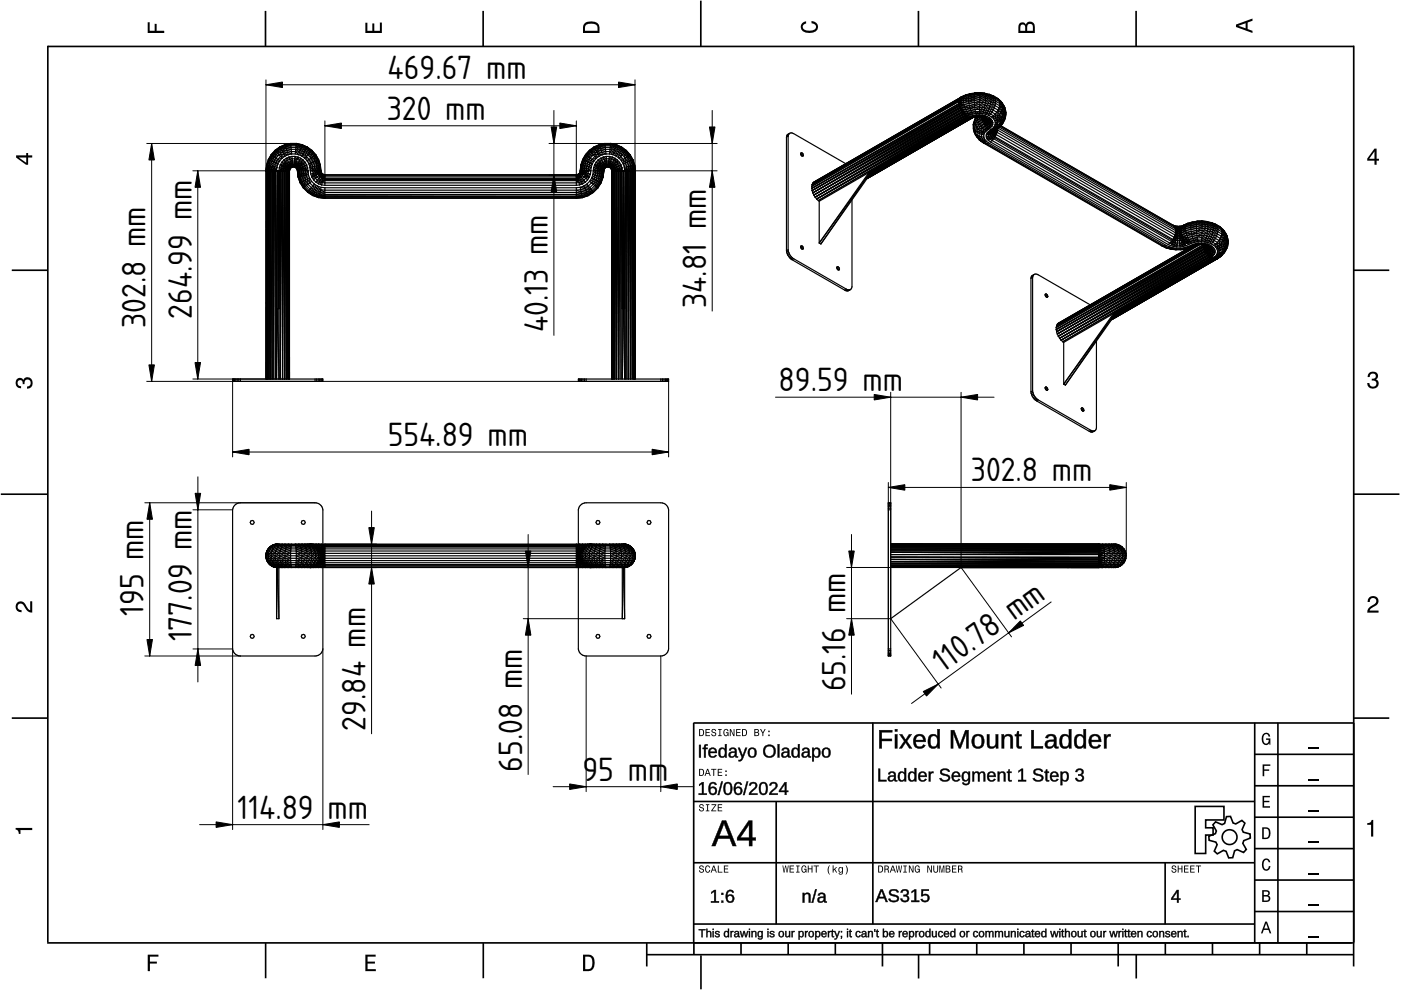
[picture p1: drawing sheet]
<svg xmlns="http://www.w3.org/2000/svg" width="297mm" height="210mm" viewBox="0 0 297 210" stroke-linecap="round" stroke-linejoin="round" font-family="sans-serif">
<defs><g id="words">
<g font-size="6.7">
<text x="82.2" y="16.7">469.67 mm</text>
<text x="82" y="25.4">320 mm</text>
<text x="149.7" y="65.3" transform="rotate(-90 149.7 65.3)">34.81 mm</text>
<text x="30.9" y="69.5" transform="rotate(-90 30.9 69.5)">302.8 mm</text>
<text x="40.6" y="67.6" transform="rotate(-90 40.6 67.6)">264.99 mm</text>
<text x="116.2" y="70.5" transform="rotate(-90 116.2 70.5)">40.13 mm</text>
<text x="165.1" y="82.9">89.59 mm</text>
<text x="82.2" y="94.6">554.89 mm</text>
<text x="205.8" y="102.1">302.8 mm</text>
<text x="30.5" y="130.6" transform="rotate(-90 30.5 130.6)">195 mm</text>
<text x="40.7" y="136" transform="rotate(-90 40.7 136)">177.09 mm</text>
<text x="199.9" y="142.7" transform="rotate(-36 199.9 142.7)">1</text>
<text x="203.6" y="140" transform="rotate(-36 203.6 140)">0.78 mm</text>
<text x="179.3" y="146.6" transform="rotate(-90 179.3 146.6)">65.16 mm</text>
<text x="77.5" y="154.9" transform="rotate(-90 77.5 154.9)">29.84 mm</text>
<text x="110.7" y="163.6" transform="rotate(-90 110.7 163.6)">65.08 mm</text>
<text x="123.5" y="165.5">95 mm</text>
<text x="50.4" y="173.6">114.89</text>
<text x="69.5" y="173.6">mm</text>
</g>
</g></defs>
<g fill="none" stroke="#000" stroke-width=".35">
<path d="M10.1 9.9h277M10.1 9.7v190.1M56.3 2.3v7.5M102.4 2.3v7.5M148.6 .1v9.8M194.7 2.3v7.5M240.9 2.3v7.5M287 9.7v195.2M2.5 57.3h7.5M287.1 57.3h7.5M.2 104.8h10M287 104.8h9.7"/>
<path d="M2.5 152.3h7.5M147 153.3h140.1M147.1 153.3v46.7M185.1 153.2v42.8M266 159.9h21M266 153.3v46.7M270.9 153.3v46.7M287.1 152.3h7.5M147 169.9h119M164.6 169.9v26M266 179.9h21M266 173.3h21"/>
<path d="M266 166.6h21M10 199.9h277.1M56.3 199.9v7.5M102.5 199.9v7.5M137.1 199.9v5M147 195.9h119M147 182.9h119M147.1 199.9v2.5M157.1 199.9v2.5M167.1 199.9v2.5M177.1 199.9v2.5M187.1 199.9v5"/>
<path d="M197.1 199.9v2.5M207.1 199.9v2.5M217.1 199.9v2.5M227.1 199.9v2.5M237.1 199.9v5M247 182.9v13M247.1 199.9v2.5M257.1 199.9v2.5M266 193.3h21M266 186.6h21M267.1 199.9v2.5M277.1 199.9v2.5"/>
<path d="M137.1 202.4h150M148.6 202.6v7.2M194.8 202.4v5.1M240.9 202.4v5.1"/>
</g>
<g fill="#000">
<path d="M31.3 4.7h.4v1.8h1.1v-1.4h.4v1.4h1.6v.5h-3.5z" fill-rule="evenodd"/>
<path d="M77.5 4.8h.4v1.7h1v-1.5h.5v1.5h1.1v-1.7h.5v2.2h-3.5z" fill-rule="evenodd"/>
<path d="M124 4.9a2.19 2.19 0 0 0-.4 2.1h3.5v-1.2a1.42 1.42 0 0 0-1.7-1.3zM124.3 5.2a2.14 2.14 0 0 1 2.3 .3l.1 1h-2.7l.1-1z" fill-rule="evenodd"/>
<path d="M170.1 4.9l.8-.4v.5a.7 .7 0 0 0-.7 .5 .7 .7 0 0 0 .3 .8 1.69 1.69 0 0 0 2.5-.6 .9 .9 0 0 0-.9-.8v-.5a1.24 1.24 0 0 1 1.3 1.1 1.24 1.24 0 0 1-1 1.4 2.22 2.22 0 0 1-2.5-.7l-.1-.5z" fill-rule="evenodd"/>
<path d="M216.1 5l-.2 .8v1.2h3.5v-1.3a.98 .98 0 0 0-.7-1.1 .98 .98 0 0 0-1.2 .6 .84 .84 0 0 0-1.4-.2zM216.4 5.3a.54 .54 0 0 1 .7-.1 .54 .54 0 0 1 .3 .6v.7h-1.1zM217.9 5.2a.62 .62 0 0 1 .7-.1 .62 .62 0 0 1 .4 .6v.8h-1.2z" fill-rule="evenodd"/>
<path d="M262.1 5.2v.5l3.5 1.3v-.5l-1.1-.3v-1.4l1.1-.4v-.5zM262.6 5.5l1.5-.6v1.1z" fill-rule="evenodd"/>
<path d="M3.4 32.9v.5l2.1 1.5h.5v-1.5h.8v-.5h-.8v-.5h-.4v.5zM4 33.4h1.6v1.1z" fill-rule="evenodd"/>
<path d="M291.4 31.5l-1.5 2.1v.5h1.5v.8h.5v-.8h.5v-.4h-.5v-2.2zM291.4 32.1v1.6h-1.1z" fill-rule="evenodd"/>
<path d="M3.6 80.4a.86 .86 0 0 1 1.4 .1 1.06 1.06 0 0 1 1.2-.5 1.06 1.06 0 0 1 .7 1.2 1.1 1.1 0 0 1-1.2 1.2v-.5a.71 .71 0 0 0 .8-.9 .71 .71 0 0 0-1.3-.1v.6h-.4a.61 .61 0 0 0-.3-.8 .61 .61 0 0 0-.8 .2 .61 .61 0 0 0 .2 .8l.6 .2v.4a1.15 1.15 0 0 1-1.2-.6 1.15 1.15 0 0 1 .3-1.3z" fill-rule="evenodd"/>
<path d="M290.3 79.1a1.08 1.08 0 0 1 1.3-.2 1.08 1.08 0 0 1 .5 1.3l-.4 .2a1.06 1.06 0 0 1 .6 1.3 1.06 1.06 0 0 1-1.2 .7 1.1 1.1 0 0 1-1.2-1.2h.4a.71 .71 0 0 0 1 .8 .71 .71 0 0 0 .1-1.3h-.6v-.4a.61 .61 0 0 0 .8-.3 .61 .61 0 0 0-.2-.8 .61 .61 0 0 0-.8 .2l-.2 .5h-.4z" fill-rule="evenodd"/>
<path d="M3.6 127.8a1.22 1.22 0 0 1 2 .7l.4 .6 .4 .3v-1.9h.4v2.4a1.8 1.8 0 0 1-1.7-1.4 .71 .71 0 0 0-.9-.5 .71 .71 0 0 0-.5 .8 .71 .71 0 0 0 .9 .6v.4a1.18 1.18 0 0 1-1.2-.6 1.18 1.18 0 0 1 .2-1.4z" fill-rule="evenodd"/>
<path d="M290.3 126.7a1.18 1.18 0 0 1 1.9 .3 1.18 1.18 0 0 1-1 1.7l-.5 .3-.3 .5h1.9v.4h-2.4a1.8 1.8 0 0 1 1.4-1.7 .71 .71 0 0 0 .5-.9 .71 .71 0 0 0-.9-.5 .71 .71 0 0 0-.5 .8h-.4z" fill-rule="evenodd"/>
<path d="M148.2 154.6v1.5h.5a.77 .77 0 0 0 .6-.8 .77 .77 0 0 0-.6-.7zM148.4 154.8a.58 .58 0 0 1 .7 .5 .58 .58 0 0 1-.7 .6zM149.6 154.6v1.5h.9v-.2h-.7v-.5h.6v-.2h-.6v-.4h.7v-.2zM151 154.7a.53 .53 0 0 0 0 .6 .53 .53 0 0 0 .6 .2 .32 .32 0 0 1-.3 .5 .32 .32 0 0 1-.3-.4h-.2a.5 .5 0 0 0 .7 .5 .5 .5 0 0 0 .1-.8l-.4-.1a.28 .28 0 0 1-.1-.4 .28 .28 0 0 1 .4-.1 .28 .28 0 0 1 .1 .3h.2a.51 .51 0 0 0-.3-.4 .51 .51 0 0 0-.5 .1zM152.3 154.6v.2h.2v1.1h-.2v.2h.7v-.2h-.3v-1.1h.3v-.2zM153.5 154.7a.81 .81 0 0 0 .5 1.4l.3-.2 .2 .2v-.8h-.6v.1h.4l-.2 .5a.6 .6 0 0 1-.5-.6 .6 .6 0 0 1 .4-.6l.2 .3h.3l-.2-.3a.53 .53 0 0 0-.8 0zM154.7 154.6v1.5h.2v-1.3l.6 1.3h.2v-1.5h-.2v1.2l-.5-1.2zM156.1 154.6v1.5h.9v-.2h-.7v-.5h.6v-.2h-.6v-.4h.7v-.2zM157.3 154.6v1.5h.5a.77 .77 0 0 0 .6-.8 .77 .77 0 0 0-.6-.7zM157.5 154.8a.57 .57 0 0 1 .7 .5 .57 .57 0 0 1-.7 .6zM159.9 154.6v1.5h.6a.42 .42 0 0 0 .5-.3 .42 .42 0 0 0-.3-.5l.2-.2-.1-.4zM160.1 154.8h.3a.23 .23 0 0 1 .3 .2 .23 .23 0 0 1-.3 .2h-.3zM160.1 155.4h.4a.26 .26 0 0 1 .3 .2 .26 .26 0 0 1-.3 .3h-.4zM161.1 154.6l.5 .9v.6h.2v-.6l.5-.9h-.2l-.4 .7-.3-.7zM162.9 155.8v.3h.3v-.3zM162.9 154.9v.3h.3v-.3z" fill-rule="evenodd"/>
<path d="M267.8 155.7a.85 .85 0 0 1 .9-.3 .85 .85 0 0 1 .6 .8h-.3l-.1-.3a.49 .49 0 0 0-.4-.3 .49 .49 0 0 0-.5 .3 1.2 1.2 0 0 0 .4 1.8 .66 .66 0 0 0 .6-.8h-.6v-.3h.9v1.3h-.1l-.1-.3-.3 .3a.85 .85 0 0 1-1.2-.7v-1.1z" fill-rule="evenodd"/>
<path d="M3.3 175.5h3.5v.5h-2.5v.8h-.3a.77 .77 0 0 0-.7-.9z" fill-rule="evenodd"/>
<path d="M148.4 170.6a.53 .53 0 0 0 0 .6 .53 .53 0 0 0 .6 .2 .32 .32 0 0 1-.3 .5 .32 .32 0 0 1-.3-.4h-.2a.5 .5 0 0 0 .7 .6 .5 .5 0 0 0 .1-.9l-.4-.1a.28 .28 0 0 1-.1-.4 .28 .28 0 0 1 .4-.1 .28 .28 0 0 1 .1 .4h.2a.51 .51 0 0 0-.3-.5 .51 .51 0 0 0-.5 .1zM149.7 170.5v.2h.2v1.1h-.2v.2h.7v-.2h-.3v-1.1h.3v-.2zM150.8 170.5v.2h.8l-.8 1.3h1.1v-.2h-.9l.9-1.3zM152.2 170.5v1.5h.9v-.2h-.7v-.5h.6v-.1h-.6v-.5h.7v-.2z" fill-rule="evenodd"/>
<path d="M148.2 163v1.5h.5a.77 .77 0 0 0 .6-.7 .77 .77 0 0 0-.6-.8zM148.4 163.2a.58 .58 0 0 1 .7 .6 .58 .58 0 0 1-.7 .5zM149.9 163l-.5 1.5h.2l.1-.4h.6l.2 .4h.2l-.6-1.5zM150 163.2l.3 .7h-.5zM150.8 163v.2h.4v1.3h.2v-1.3h.5v-.2zM152.2 163v1.5h.9v-.2h-.7v-.5h.6v-.2h-.6v-.4h.7v-.2zM153.8 164.2v.3h.3v-.3zM153.8 163.4v.3h.3v-.3z" fill-rule="evenodd"/>
<path d="M267.7 168.7h1.5v.3h-1.2v.8h1.1v.3h-1.1v.8h1.3v.3h-1.6z" fill-rule="evenodd"/>
<path d="M267.7 162.1h1.6v.3h-1.3v.7h1.1v.3h-1.1v1.2h-.3z" fill-rule="evenodd"/>
<path d="M267.6 175.4v2.5h.8a1.37 1.37 0 0 0 .7-2.2 1.56 1.56 0 0 0-1.5-.3zM267.9 175.7a.98 .98 0 0 1 1.2 .7 .98 .98 0 0 1-.7 1.2h-.5z" fill-rule="evenodd"/>
<path d="M289.9 174.5a.77 .77 0 0 0 .9-.7h.4v3.6h-.5v-2.5h-.8z" fill-rule="evenodd"/>
<path d="M148.4 183.6a.53 .53 0 0 0 0 .6 .53 .53 0 0 0 .6 .2 .32 .32 0 0 1-.3 .5 .32 .32 0 0 1-.3-.4h-.2a.5 .5 0 0 0 .7 .6 .5 .5 0 0 0 .1-.9l-.4-.1a.28 .28 0 0 1-.1-.4 .28 .28 0 0 1 .4-.1 .28 .28 0 0 1 .1 .4h.2a.51 .51 0 0 0-.3-.5 .51 .51 0 0 0-.5 .1zM149.6 183.7l-.1 .2a.67 .67 0 0 0 .1 .9 .67 .67 0 0 0 .8 .1l.2-.4h-.2l-.2 .3a.6 .6 0 0 1-.5-.5 .6 .6 0 0 1 .5-.6l.2 .3h.2l-.2-.4a.5 .5 0 0 0-.8 .1zM151.2 183.5l-.5 1.5h.2l.1-.4h.6l.2 .4h.2l-.6-1.5zM151.3 183.7l.3 .7h-.5zM152.2 183.5v1.5h1v-.2h-.8v-1.3zM153.5 183.5v1.5h.9v-.2h-.7v-.5h.6v-.2h-.6v-.4h.7v-.2z" fill-rule="evenodd"/>
<path d="M165.9 183.5l.2 1.5h.2l.3-1.3 .2 1.3h.2l.2-1.5h-.1l-.2 1.3-.2-1.3h-.2l-.2 1.3-.2-1.3zM167.4 183.5v1.5h1v-.2h-.8v-.5h.7v-.2h-.7v-.4h.7v-.2zM168.8 183.5v.2h.3v1.1h-.3v.2h.7v-.2h-.2v-1.1h.2v-.2zM170 183.7a.82 .82 0 0 0 .6 1.3l.3-.2 .1 .2v-.8h-.5v.2h.3l-.2 .4a.6 .6 0 0 1-.5-.5 .6 .6 0 0 1 .5-.6l.2 .3h.2l-.2-.4a.53 .53 0 0 0-.8 .1zM171.3 183.5v1.5h.2v-.7h.6v.7h.2v-1.5h-.2v.6h-.6v-.6zM172.5 183.5v.2h.5v1.3h.2v-1.3h.4v-.2zM175.8 183.5a1.35 1.35 0 0 0 .2 1.9 1.84 1.84 0 0 1 0-1.9zM176.5 183.5v1.5h.2v-.4l.2-.2 .4 .6h.2l-.4-.7 .4-.5h-.2l-.6 .6v-.9zM177.9 184a.59 .59 0 0 0-.2 .7 .59 .59 0 0 0 .7 .3l.1-.2a.31 .31 0 0 1-.1 .5 .31 .31 0 0 1-.4-.2h-.2a.47 .47 0 0 0 .5 .4 .47 .47 0 0 0 .4-.5v-1.2h-.2v.2l-.3-.2zM178 184.1l.1-.1a.42 .42 0 0 1 .4 .4 .42 .42 0 0 1-.4 .5l-.1-.3zM179.3 183.5a1.85 1.85 0 0 1 0 1.9 1.22 1.22 0 0 0 0-1.9z" fill-rule="evenodd"/>
<path d="M186.2 183.5v1.5h.5a.77 .77 0 0 0 .6-.7 .77 .77 0 0 0-.6-.8zM186.4 183.7a.58 .58 0 0 1 .6 .6 .58 .58 0 0 1-.6 .5zM187.5 183.5v1.5h.2v-.6a.45 .45 0 0 1 .5 .1 .45 .45 0 0 1 .1 .5h.2l-.2-.7a.42 .42 0 0 0 .1-.5 .42 .42 0 0 0-.4-.3zM187.7 183.7h.3a.26 .26 0 0 1 .3 .2 .26 .26 0 0 1-.4 .3h-.2zM189.2 183.5l-.6 1.5h.2l.2-.4h.6l.1 .4h.2l-.5-1.5zM189.3 183.7l.2 .7h-.4zM189.9 183.5l.3 1.5h.2l.2-1.3 .2 1.3h.2l.3-1.5h-.2l-.2 1.3-.2-1.3h-.2l-.2 1.3-.2-1.3zM191.5 183.5v.2h.3v1.1h-.3v.2h.8v-.2h-.3v-1.1h.3v-.2zM192.7 183.5v1.5h.2v-1.2l.6 1.2h.2v-1.5h-.2v1.2l-.6-1.2zM194.1 183.7a.81 .81 0 0 0 .5 1.3l.3-.2 .1 .2v-.8h-.5v.2h.3l-.2 .4a.6 .6 0 0 1-.5-.5 .6 .6 0 0 1 .5-.6l.2 .3h.2l-.2-.4a.53 .53 0 0 0-.7 .1zM196.6 183.5v1.5h.2v-1.2l.6 1.2h.2v-1.5h-.2v1.2l-.6-1.2zM197.9 183.5v.9a.52 .52 0 0 0 .5 .6 .52 .52 0 0 0 .5-.6v-.9h-.2v.9a.33 .33 0 0 1-.3 .5 .33 .33 0 0 1-.3-.5v-.9zM199.2 183.5v1.5h.1v-1.4l.3 1.4h.2l.3-1.4v1.4h.1v-1.5h-.2l-.3 1.3-.3-1.3zM200.5 183.5v1.5h.6a.42 .42 0 0 0 .4-.3 .42 .42 0 0 0-.2-.5l.2-.2-.1-.4zM200.7 183.7h.3a.23 .23 0 0 1 .3 .2 .23 .23 0 0 1-.3 .2h-.3zM200.7 184.3h.3a.26 .26 0 0 1 .3 .3 .26 .26 0 0 1-.3 .2h-.3zM201.8 183.5v1.5h1v-.2h-.8v-.5h.7v-.2h-.7v-.4h.8v-.2zM203.1 183.5v1.5h.2v-.6a.45 .45 0 0 1 .5 .1 .45 .45 0 0 1 .1 .5h.2l-.2-.7a.42 .42 0 0 0 .1-.5 .42 .42 0 0 0-.4-.3zM203.3 183.7h.3a.26 .26 0 0 1 .3 .2 .26 .26 0 0 1-.4 .3h-.2z" fill-rule="evenodd"/>
<path d="M248.5 183.6a.53 .53 0 0 0 0 .6 .53 .53 0 0 0 .6 .2 .32 .32 0 0 1-.2 .5 .32 .32 0 0 1-.3-.4h-.2a.5 .5 0 0 0 .6 .6 .5 .5 0 0 0 .2-.9l-.4-.1a.28 .28 0 0 1-.1-.4 .28 .28 0 0 1 .3-.1 .28 .28 0 0 1 .2 .4h.2a.51 .51 0 0 0-.3-.5 .51 .51 0 0 0-.6 .1zM249.7 183.5v1.5h.2v-.7h.6v.7h.2v-1.5h-.2v.6h-.6v-.6zM251 183.5v1.5h1v-.2h-.8v-.5h.7v-.2h-.7v-.4h.8v-.2zM252.3 183.5v1.5h1v-.2h-.8v-.5h.7v-.2h-.7v-.4h.8v-.2zM253.5 183.5v.2h.5v1.3h.2v-1.3h.5v-.2z" fill-rule="evenodd"/>
<path d="M268.3 195.4l-1 2.5h.4l.2-.7h1l.3 .7h.3l-.9-2.5zM268.4 195.8l.4 1.1h-.7z" fill-rule="evenodd"/>
<path d="M267.6 188.7v2.5h1a.7 .7 0 0 0 .7-.5 .7 .7 0 0 0-.4-.8 .61 .61 0 0 0 .3-.8 .61 .61 0 0 0-.7-.4zM267.9 189h.6a.38 .38 0 0 1 .4 .4 .38 .38 0 0 1-.5 .4h-.5zM267.9 190.1h.6a.44 .44 0 0 1 .5 .4 .44 .44 0 0 1-.5 .4h-.6z" fill-rule="evenodd"/>
<path d="M267.8 182.3a.85 .85 0 0 1 .9-.3 .85 .85 0 0 1 .6 .8h-.3l-.1-.2a.47 .47 0 0 0-.4-.3 .47 .47 0 0 0-.4 .3 1.21 1.21 0 0 0 .4 1.7 .64 .64 0 0 0 .5-.7h.4a.89 .89 0 0 1-.8 1 .89 .89 0 0 1-1-.7v-1.1z" fill-rule="evenodd"/>
<path d="M31.3 202.4h2.3v.4h-1.8v1.1h1.5v.4h-1.5v1.6h-.5z" fill-rule="evenodd"/>
<path d="M77.5 202.4h2.1v.4h-1.7v1.1h1.6v.4h-1.6v1.2h1.8v.4h-2.2z" fill-rule="evenodd"/>
<path d="M123.6 202.4v3.5h1.2a1.42 1.42 0 0 0 1.3-1.7 1.38 1.38 0 0 0-1.3-1.8zM124.1 202.8l1 .1a1.89 1.89 0 0 1 0 2.5l-1 .1z" fill-rule="evenodd"/>
</g>
<path d="M277.3 158.6h2.2M277.3 178.6h2.2M277.3 172h2.2M277.3 165.3h2.2M277.3 198.6h2.2M277.3 192h2.2M277.3 185.3h2.2" fill="none" stroke="#000" stroke-width=".25"/>
<g fill="#000">
<path d="M186.4 154.8h2.8v.4h-2.3v1.5h2.2v.4h-2.2v1.6h-.5zM189.7 155.7h.5v3h-.5zM189.7 154.6h.5v.5h-.5zM190.7 155.7h.6l.7 1.2 .7-1.2h.6l-1 1.4 1 1.6h-.5l-.8-1.3-.8 1.3h-.5l1-1.6zM194 156a1.34 1.34 0 0 1 1.6-.2 1.34 1.34 0 0 1 .7 1.5h-2.1a.86 .86 0 0 0 .5 1 .86 .86 0 0 0 1-.4l.5 .1a1.4 1.4 0 0 1-1.8 .6 1.4 1.4 0 0 1-.7-1.8zM194.4 156.3l-.2 .6h1.6a.79 .79 0 0 0-.5-.8 .79 .79 0 0 0-.9 .2zM197.1 155.9a1.05 1.05 0 0 1 1.6 .3v-1.6h.5v4.1h-.4v-.5a1.13 1.13 0 0 1-1.5 .4 1.13 1.13 0 0 1-.6-1.4l.1-.6zM197.6 156.1a1.73 1.73 0 0 0 .1 2.2h.2a.9 .9 0 0 0 .8-1.2 .82 .82 0 0 0-.2-.9 .82 .82 0 0 0-.9-.1zM201.6 154.8h.7l1.2 3.3 1.2-3.3h.6v3.9h-.4v-3.4l-1.2 3.4h-.4l-1.2-3.4v3.4h-.5zM206.5 155.9a1.39 1.39 0 0 1 1.7 0 1.39 1.39 0 0 1 .4 1.6 1.32 1.32 0 0 1-1.4 1.2 1.32 1.32 0 0 1-1.2-1.5l.1-.6zM206.9 156.1a1.58 1.58 0 0 0 .2 2.2h.2a.88 .88 0 0 0 .9-1.1 .85 .85 0 0 0-.3-1 .85 .85 0 0 0-1-.1zM209.3 155.7h.5v1.9a.71 .71 0 0 0 .7 .8 .71 .71 0 0 0 .6-1v-1.7h.5v3h-.4l-.1-.5a.99 .99 0 0 1-1.1 .5 .99 .99 0 0 1-.7-1zM212.4 155.7h.4l.1 .5a.99 .99 0 0 1 1.1-.5 .99 .99 0 0 1 .7 1v2h-.5v-1.9a.71 .71 0 0 0-.7-.8 .71 .71 0 0 0-.6 .9v1.8h-.5zM215.7 155.1h.3v.6h.6v.4h-.6v2l.2 .2h.4v.3l-.3 .1a.6 .6 0 0 1-.8-.7v-1.9h-.3v-.4h.3zM218.7 154.8h.5v3.4h1.9v.5h-2.4zM222 155.9a1.17 1.17 0 0 1 1.2-.3 1.17 1.17 0 0 1 .8 1v1.5l.1 .2h.3v.3a.59 .59 0 0 1-.6 .1 .59 .59 0 0 1-.3-.6 1 1 0 0 1-1.2 .6 1 1 0 0 1-.7-1.1l.4-.6 1.5-.1a.67 .67 0 0 0-.5-.9 .67 .67 0 0 0-.8 .5h-.5zM222.3 157.4a.61 .61 0 0 0 0 .9 .61 .61 0 0 0 1-.3l.2-.8zM225 155.9a1.05 1.05 0 0 1 1.6 .3v-1.6h.5v4.1h-.4l-.1-.5a1.13 1.13 0 0 1-1.4 .4 1.13 1.13 0 0 1-.6-1.4l.1-.6zM225.4 156.1a1.73 1.73 0 0 0 .2 2.2h.2a.9 .9 0 0 0 .8-1.2 .82 .82 0 0 0-.2-.9 .82 .82 0 0 0-1-.1zM228.1 155.9a1.05 1.05 0 0 1 1.6 .3v-1.6h.5v4.1h-.4v-.5a1.13 1.13 0 0 1-1.5 .4 1.13 1.13 0 0 1-.6-1.4l.1-.6zM228.6 156.1a1.73 1.73 0 0 0 .1 2.2h.2a.9 .9 0 0 0 .8-1.2 .82 .82 0 0 0-.2-.9 .82 .82 0 0 0-.9-.1zM231.2 156a1.34 1.34 0 0 1 1.6-.2 1.34 1.34 0 0 1 .7 1.5h-2.1a.86 .86 0 0 0 .5 1 .86 .86 0 0 0 1-.4l.5 .1a1.4 1.4 0 0 1-1.8 .6 1.4 1.4 0 0 1-.7-1.8zM231.6 156.3l-.2 .6h1.6a.79 .79 0 0 0-.5-.8 .79 .79 0 0 0-.9 .2zM234.1 155.7h.4l.1 .6a.71 .71 0 0 1 .9-.6v.4a.74 .74 0 0 0-.8 .2 .74 .74 0 0 0-.1 .8v1.6h-.5z"/>
<path d="M186.4 154.8h2.8v.5l-2.3-.1v1.5l2.2-.1v.5h-2.2l.1 1.6h-.6zM186.4 154.8v3.9h.5v-1.6h2.2v-.4h-2.2v-1.5h2.3v-.4zM189.7 155.7h.6v3h-.6zM189.7 155.7v3h.5v-3zM189.7 154.6h.6v.5h-.6zM189.7 154.6v.5h.5v-.5zM190.6 155.7h.7l.7 1.2 .7-1.2h.7l-1.1 1.4 1.1 1.6h-.6l-.8-1.3-.8 1.3h-.6l1.1-1.6zM190.7 155.7l1.1 1.4-1.1 1.6h.5l.8-1.3 .8 1.3h.5l-1.1-1.6 1.1-1.4h-.6l-.7 1.2-.7-1.2zM193.9 156a1.36 1.36 0 0 1 1.7-.3 1.36 1.36 0 0 1 .7 1.6h-2.1a.84 .84 0 0 0 .5 .9 .84 .84 0 0 0 1.1-.4l.4 .2a1.44 1.44 0 0 1-1.8 .6 1.44 1.44 0 0 1-.8-1.8zM194 156.1a1.53 1.53 0 0 0-.2 1.7 1.53 1.53 0 0 0 1.6 .8l.8-.5-.5-.2a.78 .78 0 0 1-1.2 .4l-.3-.4-.1-.7 2.1 .1a1.3 1.3 0 0 0-.6-1.5 1.3 1.3 0 0 0-1.6 .3zM194.4 156.3l-.2 .6h1.5a.75 .75 0 0 0-.4-.8 .75 .75 0 0 0-.9 .2zM194.4 156.2a.81 .81 0 0 1 .9-.2 .81 .81 0 0 1 .5 1h-1.7zM197.1 155.9a1.02 1.02 0 0 1 1.6 .3v-1.6h.6v4.1h-.6v-.5a1.03 1.03 0 0 1-1.7 .2l-.3-.8a2.16 2.16 0 0 1 .4-1.7zM197.2 155.9a1.91 1.91 0 0 0 .3 2.7 1.17 1.17 0 0 0 1.3-.5v.6h.4v-4.1h-.5v1.6a.98 .98 0 0 0-1.5-.3zM197.6 156.2a1.71 1.71 0 0 0 .1 2.1h.5a1.41 1.41 0 0 0 0-2.2zM197.5 156.1a.86 .86 0 0 1 1 .1 .86 .86 0 0 1 .3 .9 .86 .86 0 0 1-.3 1.1 .86 .86 0 0 1-1.1-.1l-.2-1.3zM201.6 154.8h.7l1.2 3.3 1.1-3.3h.8v3.9h-.6l.1-3.4-.1 .5-1.1 2.9h-.4l-1.3-3.4 .1 3.4h-.5zM201.6 154.8v3.9h.5v-3.4l1.2 3.4h.4l1.2-3.4v3.4h.4v-3.9h-.6l-1.2 3.3-1.2-3.3zM206.5 155.9a1.44 1.44 0 0 1 1.7 0 1.44 1.44 0 0 1 .5 1.6 1.36 1.36 0 0 1-1.5 1.2 1.36 1.36 0 0 1-1.2-1.5v-.6zM206.5 155.9a1.56 1.56 0 0 0-.4 1.7 1.56 1.56 0 0 0 1.2 1.1 1.33 1.33 0 0 0 1.3-1.9 1.25 1.25 0 0 0-.7-1.1 1.25 1.25 0 0 0-1.4 .2zM206.9 156.2a1.54 1.54 0 0 0 .2 2.1h.2a.84 .84 0 0 0 .8-1.1 .81 .81 0 0 0-.2-1 .81 .81 0 0 0-1 0zM206.9 156.1a.9 .9 0 0 1 1 .1 .9 .9 0 0 1 .3 1 .9 .9 0 0 1-.8 1.2 .9 .9 0 0 1-.9-1.2l.1-.7zM209.2 155.7h.6v1.9a.66 .66 0 0 0 .7 .7 .66 .66 0 0 0 .6-.9v-1.7h.6v3h-.6v-.5a1 1 0 0 1-1.1 .5 1 1 0 0 1-.8-1zM209.3 155.7v2a.97 .97 0 0 0 .8 .9 .97 .97 0 0 0 1-.5l.1 .6h.4v-3h-.5l.1 1.7a.75 .75 0 0 1-.7 1 .75 .75 0 0 1-.8-.8l.1-1.9zM212.3 155.7h.6v.5a1 1 0 0 1 1.1-.6 1 1 0 0 1 .8 1.1v2h-.6v-1.9a.66 .66 0 0 0-.7-.7 .66 .66 0 0 0-.6 .8v1.8h-.6zM212.4 155.7v3h.5l-.1-1.8a.75 .75 0 0 1 .7-.9 .75 .75 0 0 1 .8 .8l-.1 1.9h.5v-2a.97 .97 0 0 0-.7-1 .97 .97 0 0 0-1.1 .6l-.1-.6zM215.7 155h.4l-.1 .7h.6v.4h-.6l.1 2 .1 .1h.5v.4a.79 .79 0 0 1-1.2-.6v-1.9h-.4v-.4h.4zM215.7 155.1l-.1 .7-.4-.1v.4l.4-.1v2a.65 .65 0 0 0 .3 .6 .65 .65 0 0 0 .7 0v-.3h-.4l-.2-.4v-1.9l.6 .1v-.4l-.6 .1v-.7zM218.6 154.8h.6v3.4h2v.5h-2.6zM218.7 154.8v3.9h2.4v-.5l-2 .1 .1-3.5zM221.9 155.9a1.26 1.26 0 0 1 2.1 .7v1.5l.1 .2h.3v.3a.6 .6 0 0 1-.6 .1 .6 .6 0 0 1-.3-.6 1.03 1.03 0 0 1-1.3 .7 1.03 1.03 0 0 1-.7-1.3 1.03 1.03 0 0 1 1.3-.7l.6 .1a.64 .64 0 0 0-.4-.8 .64 .64 0 0 0-.8 .4h-.6zM222.1 155.9l-.4 .6h.5a.62 .62 0 0 1 .4-.6 .62 .62 0 0 1 .6 .2l.2 .2 .1 .6h-.7a.94 .94 0 0 0-1.2 .5 .94 .94 0 0 0 .5 1.2 .94 .94 0 0 0 1.2-.3l.2-.3a.55 .55 0 0 0 .3 .6 .55 .55 0 0 0 .6 0v-.3l-.3 .1-.2-.3v-1.5a1.12 1.12 0 0 0-.7-.9 1.12 1.12 0 0 0-1.1 .2zM222.3 157.4a.57 .57 0 0 0 .1 .9 .57 .57 0 0 0 .8-.3l.3-.8zM222.2 157.3l1.3-.1a.85 .85 0 0 1-.4 1 .85 .85 0 0 1-1.1-.2zM225 155.9a1.02 1.02 0 0 1 1.6 .3v-1.6h.6v4.1h-.6v-.5a1.03 1.03 0 0 1-1.7 .2l-.3-.8a2.16 2.16 0 0 1 .4-1.7zM225.1 155.9a1.91 1.91 0 0 0 .3 2.7 1.17 1.17 0 0 0 1.3-.5v.6h.4v-4.1h-.5v1.6a.98 .98 0 0 0-1.5-.3zM225.5 156.2a1.71 1.71 0 0 0 .1 2.1h.5a1.41 1.41 0 0 0 0-2.2zM225.4 156.1a.86 .86 0 0 1 1 .1 .86 .86 0 0 1 .3 .9 .86 .86 0 0 1-.3 1.1 .86 .86 0 0 1-1.1-.1l-.2-1.3zM228.1 155.9a1.02 1.02 0 0 1 1.6 .3v-1.6h.6v4.1h-.6v-.5a1.03 1.03 0 0 1-1.7 .2l-.3-.8a2.16 2.16 0 0 1 .4-1.7zM228.2 155.9a1.91 1.91 0 0 0 .3 2.7 1.17 1.17 0 0 0 1.3-.5v.6h.4v-4.1h-.5v1.6a.98 .98 0 0 0-1.5-.3zM228.6 156.2a1.71 1.71 0 0 0 .1 2.1h.5a1.41 1.41 0 0 0 0-2.2zM228.5 156.1a.86 .86 0 0 1 1 .1 .86 .86 0 0 1 .3 .9 .86 .86 0 0 1-.3 1.1 .86 .86 0 0 1-1.1-.1l-.2-1.3zM231.1 156a1.36 1.36 0 0 1 1.7-.3 1.36 1.36 0 0 1 .7 1.6h-2.1a.84 .84 0 0 0 .5 .9 .84 .84 0 0 0 1.1-.4l.4 .2a1.44 1.44 0 0 1-1.8 .6 1.44 1.44 0 0 1-.8-1.8zM231.2 156.1a1.53 1.53 0 0 0-.2 1.7 1.53 1.53 0 0 0 1.6 .8l.8-.5-.5-.2a.78 .78 0 0 1-1.2 .4l-.3-.4-.1-.7 2.1 .1a1.3 1.3 0 0 0-.6-1.5 1.3 1.3 0 0 0-1.6 .3zM231.6 156.3l-.2 .6h1.5a.75 .75 0 0 0-.4-.8 .75 .75 0 0 0-.9 .2zM231.6 156.2a.81 .81 0 0 1 .9-.2 .81 .81 0 0 1 .5 1h-1.7zM234 155.7h.6v.6a.65 .65 0 0 1 .9-.6v.5a.69 .69 0 0 0-.7 .2 .69 .69 0 0 0-.2 .7v1.6h-.6zM234.1 155.7v3h.5l-.1-1.6a.74 .74 0 0 1 .2-.8 .74 .74 0 0 1 .8-.2v-.4a.96 .96 0 0 0-1 .7v-.7z"/>
<path d="M148.2 166.3l.7-.5h.3v2.4h.7v.4h-1.8v-.4h.7l.1-2-.7 .5zM148.2 166.3l.1 .3 .6-.5v2.2l-.7-.1v.3h1.6v-.3l-.7 .1 .1-2.4h-.3zM150.6 165.9a.77 .77 0 0 1 .8-.1 .77 .77 0 0 1 .5 .6l-.3 .1a.53 .53 0 0 0-.7-.3 .53 .53 0 0 0-.3 .6v.3a.78 .78 0 0 1 .7-.4 .78 .78 0 0 1 .6 .5 .95 .95 0 0 1-.6 1.4 .95 .95 0 0 1-1.1-1v-1zM150.7 166a1.73 1.73 0 0 0 .2 2.5 .84 .84 0 0 0 1.1-1 .84 .84 0 0 0-1.5-.4 .72 .72 0 0 1 .2-.8 .72 .72 0 0 1 .8-.1l.1 .2h.3a.76 .76 0 0 0-1.2-.4zM150.6 167.6a.53 .53 0 0 0 1 0 .53 .53 0 0 0-1 0zM150.4 167.7a.65 .65 0 0 1 1.3 0 .65 .65 0 0 1-1.3 0zM152.9 165.7h.4l-.8 2.9h-.4zM152.9 165.7l-.7 2.9h.3l.7-2.8zM153.8 165.9a1.04 1.04 0 0 1 1.2 .1 1.04 1.04 0 0 1 .3 1.2 1.01 1.01 0 0 1-.4 1.2 1.01 1.01 0 0 1-1.3-.2 2.22 2.22 0 0 1 .2-2.3zM153.8 166a1.81 1.81 0 0 0 .2 2.5 1 1 0 0 0 1.2-1.3 .97 .97 0 0 0-.3-1.1 .97 .97 0 0 0-1.1-.1zM154 166.2a1.79 1.79 0 0 0 .1 2h.4a1.62 1.62 0 0 0 0-2zM154 166.2l.5-.1a1.65 1.65 0 0 1 0 2.2h-.4a1.69 1.69 0 0 1-.1-2.1zM156 165.9a.77 .77 0 0 1 .8-.1 .77 .77 0 0 1 .5 .6l-.3 .1a.53 .53 0 0 0-.7-.3 .53 .53 0 0 0-.3 .6l-.1 .3a.78 .78 0 0 1 .7-.4 .78 .78 0 0 1 .7 .5 .95 .95 0 0 1-.6 1.4 .95 .95 0 0 1-1.1-1v-1zM156.1 166a1.73 1.73 0 0 0 .2 2.5 .84 .84 0 0 0 1-1 .84 .84 0 0 0-1.4-.4 .72 .72 0 0 1 .1-.8 .72 .72 0 0 1 .9-.1l.1 .2h.3a.76 .76 0 0 0-1.2-.4zM155.9 167.6a.55 .55 0 0 0 1.1 0 .55 .55 0 0 0-1.1 0zM155.8 167.7a.65 .65 0 0 1 1.3 0 .65 .65 0 0 1-1.3 0zM158.3 165.7h.4l-.8 2.9h-.4zM158.3 165.7l-.7 2.9h.2l.8-2.8zM159.1 166a.9 .9 0 0 1 1.4 .1 .9 .9 0 0 1-.5 1.4l-.8 .7h1.4v.4h-1.8l.1-.6 .6-.6a.75 .75 0 0 0 .4-1.2h-.5l-.2 .4h-.4zM159.1 166l-.3 .5h.4a.56 .56 0 0 1 .9-.3 .56 .56 0 0 1-.2 .9l-.8 .8-.3 .6h1.8v-.3l-1.5 .1 .6-.7a.97 .97 0 0 0 .4-1.7h-.6zM161.3 165.9a1.04 1.04 0 0 1 1.2 .1 1.04 1.04 0 0 1 .3 1.2 1.01 1.01 0 0 1-.4 1.2 1.01 1.01 0 0 1-1.3-.2 2.22 2.22 0 0 1 .2-2.3zM161.3 166a1.81 1.81 0 0 0 .3 2.5 1 1 0 0 0 1.1-1.3 .97 .97 0 0 0-.3-1.1 .97 .97 0 0 0-1.1-.1zM161.5 166.2a1.79 1.79 0 0 0 .2 2h.3a1.62 1.62 0 0 0 0-2zM161.5 166.2l.5-.1a1.65 1.65 0 0 1 0 2.2h-.4a1.69 1.69 0 0 1-.1-2.1zM163.4 166a.9 .9 0 0 1 1.4 .1 .9 .9 0 0 1-.5 1.4l-.8 .7h1.4v.4h-1.8l.1-.6 .6-.6a.75 .75 0 0 0 .4-1.2h-.5l-.2 .4h-.4zM163.4 166l-.3 .5h.4a.56 .56 0 0 1 .9-.3 .56 .56 0 0 1-.2 .9l-.8 .8-.3 .6h1.8v-.3l-1.5 .1 .6-.7a.97 .97 0 0 0 .4-1.7h-.6zM166.4 165.8h.4l-.1 1.8h.5v.4l-.5-.1 .1 .7h-.4v-.7l-1.3 .1v-.4zM166.4 165.9l-1.2 1.8v.2h1.3l-.1 .6h.3v-.6h.4v-.3l-.4 .1v-1.8zM166.4 166.2l-.9 1.5 .9-.1zM166.4 166.2l.1 1.5h-1.1z"/>
<path d="M148.2 166.3l.7-.4h.3v2.3h.6v.3h-1.6v-.3h.6v-2l-.6 .4zM150.6 166l.3-.1a.79 .79 0 0 1 1 .5h-.3a.56 .56 0 0 0-.7-.2 .56 .56 0 0 0-.3 .6v.3a.87 .87 0 0 1 1.2 .1 .87 .87 0 0 1-.1 1.2 .87 .87 0 0 1-1.2-.2 2.08 2.08 0 0 1 .1-2.2zM150.5 167.7a.6 .6 0 0 0 1.2 0 .6 .6 0 0 0-1.2 0zM152.9 165.7h.3l-.7 2.9h-.3zM153.8 166a1 1 0 0 1 1.2 .1 1 1 0 0 1 .2 1.1 .97 .97 0 0 1-.3 1.2 .97 .97 0 0 1-1.3-.2 2.18 2.18 0 0 1 .2-2.2zM154 166.2a1.8 1.8 0 0 0 .1 2h.4a1.64 1.64 0 0 0 0-2.1zM156 166l.3-.1a.79 .79 0 0 1 1 .5h-.3a.56 .56 0 0 0-.7-.2 .56 .56 0 0 0-.4 .6v.3a.87 .87 0 0 1 1.3 .1 .87 .87 0 0 1-.1 1.2 .87 .87 0 0 1-1.3-.2 2.08 2.08 0 0 1 .2-2.2zM155.9 167.7a.58 .58 0 0 0 1.1 0 .58 .58 0 0 0-1.1 0zM158.3 165.7h.3l-.8 2.9h-.3zM159.1 166a.86 .86 0 0 1 1.3 .2 .86 .86 0 0 1-.4 1.2l-.8 .8h1.4v.3h-1.8a2.58 2.58 0 0 1 1.2-1.5 .52 .52 0 0 0-.1-.9 .52 .52 0 0 0-.7 .4h-.4zM161.3 166a1 1 0 0 1 1.2 .1 1 1 0 0 1 .3 1.1 .97 .97 0 0 1-.4 1.2 .97 .97 0 0 1-1.3-.2 2.18 2.18 0 0 1 .2-2.2zM161.5 166.2a1.8 1.8 0 0 0 .2 2h.3a1.64 1.64 0 0 0 0-2.1zM163.4 166a.86 .86 0 0 1 1.4 .2 .86 .86 0 0 1-.5 1.2l-.8 .8h1.4v.3h-1.8a2.58 2.58 0 0 1 1.2-1.5 .52 .52 0 0 0-.1-.9 .52 .52 0 0 0-.7 .4h-.4zM166.4 165.9h.3v1.7h.4v.3h-.4v.6h-.3v-.6h-1.2v-.2zM166.4 166.2l-.9 1.4h.9z"/>
<path d="M148.2 157.9h.4v2.7h-.4zM148.2 157.9v2.7h.4v-2.7zM149.4 157.9l.7-.1v.3l-.4 .1-.1 .3h.5v.4l-.5-.1 .1 1.8h-.5l.1-1.8-.3 .1v-.4l.3 .1zM149.4 158l-.1 .6h-.3v.2h.3v1.8h.3v-1.8h.4v-.2h-.4a.33 .33 0 0 1 0-.4 .33 .33 0 0 1 .4-.1v-.3zM150.4 158.8a.95 .95 0 0 1 1.2-.2 .95 .95 0 0 1 .4 1.1h-1.4a.57 .57 0 0 0 .4 .6 .57 .57 0 0 0 .7-.3l.3 .1a.89 .89 0 0 1-.7 .6 .89 .89 0 0 1-.9-.3l-.3-.8zM150.4 158.8a1.03 1.03 0 0 0-.1 1.3 1.03 1.03 0 0 0 1.3 .4l.3-.3-.2-.1a.62 .62 0 0 1-.8 .3 .62 .62 0 0 1-.4-.8l1.4 .1a.89 .89 0 0 0-.4-1 .89 .89 0 0 0-1.1 .1zM150.7 159l-.2 .4h1.1l-.3-.6zM150.7 158.9a.57 .57 0 0 1 .7-.1 .57 .57 0 0 1 .2 .6h-1.1zM152.5 158.8a.71 .71 0 0 1 1.2 .1v-1.1h.4v2.8h-.4v-.3a.72 .72 0 0 1-.7 .4 .72 .72 0 0 1-.6-.5l-.1-.6zM152.5 158.8l-.1 .8a.77 .77 0 0 0 .4 .9 .77 .77 0 0 0 1-.3l-.1 .4h.4v-2.8h-.4v1.1a.73 .73 0 0 0-1.2-.1zM152.8 159a.95 .95 0 0 0 .4 1.3 .82 .82 0 0 0 .5-.7 .82 .82 0 0 0-.5-.8zM152.9 158.8a.61 .61 0 0 1 .7 .1 .61 .61 0 0 1 .2 .7 .61 .61 0 0 1-.6 .8 .61 .61 0 0 1-.6-.8zM154.8 158.6a.85 .85 0 0 1 .9-.1 .85 .85 0 0 1 .5 .7v1l.3 .2a.37 .37 0 0 1-.4 .3 .37 .37 0 0 1-.3-.5 .73 .73 0 0 1-.9 .5 .73 .73 0 0 1-.5-.9 .73 .73 0 0 1 1-.5l.4 .1a.44 .44 0 0 0-.3-.6 .44 .44 0 0 0-.6 .3h-.4zM154.8 158.7l-.2 .4h.3a.5 .5 0 0 1 .6-.4 .5 .5 0 0 1 .3 .7h-.4a.66 .66 0 0 0-.9 .5 .66 .66 0 0 0 .5 .8 .66 .66 0 0 0 .8-.5l.3 .4h.4v-.2h-.3l-.1-.2v-1a.77 .77 0 0 0-.5-.6 .77 .77 0 0 0-.8 .1zM155 159.7a.38 .38 0 0 0 0 .6 .38 .38 0 0 0 .6-.1l.2-.6zM155 159.7l.8-.2a.57 .57 0 0 1-.3 .8 .57 .57 0 0 1-.7-.3zM156.4 158.5h.5l.6 1.7 .5-1.7h.5l-.8 2.1a.82 .82 0 0 1-1.2 .8v-.3l.4-.1 .4-.4zM156.5 158.6l.8 2-.3 .5h-.4v.2a.79 .79 0 0 0 1-.7l.8-2h-.4l-.6 1.8-.6-1.8zM158.9 158.7a1.02 1.02 0 0 1 1.2 0 1.02 1.02 0 0 1 .3 1.2 1 1 0 0 1-1.3 .7 1 1 0 0 1-.5-1.4zM158.8 158.8a1.04 1.04 0 0 0-.2 1.2 1.04 1.04 0 0 0 1.1 .6 1.02 1.02 0 0 0 .6-1.3 1.02 1.02 0 0 0-1.2-.7zM159.2 158.9a.9 .9 0 0 0 .3 1.4 .82 .82 0 0 0 .5-.7 .82 .82 0 0 0-.5-.8zM159.1 158.8a.64 .64 0 0 1 .8 .1 .64 .64 0 0 1 .2 .7 .64 .64 0 0 1-.6 .8 .64 .64 0 0 1-.6-.8zM161.7 159.3a1.42 1.42 0 0 1 2.8 0 1.42 1.42 0 0 1-2.8 0zM161.7 159.3a1.35 1.35 0 0 0 2.7 0 1.35 1.35 0 0 0-2.7 0zM162.5 158.5a1.02 1.02 0 0 0-.1 1.4 1.02 1.02 0 0 0 1.4 .1 1.03 1.03 0 0 0 .1-1.3 1.03 1.03 0 0 0-1.3-.3zM162.4 158.4a1.06 1.06 0 0 1 1.4 .1 1.06 1.06 0 0 1 0 1.5 1.06 1.06 0 0 1-1.4 .1l-.3-.8zM164.8 157.8h.5v2.8h-.5zM164.9 157.8v2.8h.3v-2.8zM166 158.6a.85 .85 0 0 1 .9-.1 .85 .85 0 0 1 .5 .7v1l.3 .2a.37 .37 0 0 1-.5 .3 .37 .37 0 0 1-.2-.5 .73 .73 0 0 1-.9 .5 .73 .73 0 0 1-.5-.9 .73 .73 0 0 1 .9-.5l.5 .1a.44 .44 0 0 0-.4-.6 .44 .44 0 0 0-.5 .3h-.4zM166 158.7l-.3 .4h.4a.5 .5 0 0 1 .6-.4 .5 .5 0 0 1 .3 .7h-.5a.66 .66 0 0 0-.8 .5 .66 .66 0 0 0 .5 .8 .66 .66 0 0 0 .8-.5l.2 .4h.4v-.2h-.2l-.1-.2v-1a.77 .77 0 0 0-.5-.6 .77 .77 0 0 0-.8 .1zM166.2 159.7a.38 .38 0 0 0 0 .6 .38 .38 0 0 0 .6-.1l.2-.6zM166.1 159.7l.9-.2a.57 .57 0 0 1-.3 .8 .57 .57 0 0 1-.7-.3zM168 158.8a.71 .71 0 0 1 1.2 .1l-.1-1.1h.5v2.8h-.4v-.3a.72 .72 0 0 1-.7 .4 .72 .72 0 0 1-.7-.5v-.6zM168 158.8l-.1 .8a.77 .77 0 0 0 .4 .9 .77 .77 0 0 0 .9-.3v.4h.3v-2.8h-.3v1.1a.73 .73 0 0 0-1.2-.1zM168.3 159a.95 .95 0 0 0 .3 1.3 .82 .82 0 0 0 .5-.7 .82 .82 0 0 0-.5-.8zM168.3 158.8a.61 .61 0 0 1 .8 .1 .61 .61 0 0 1 .1 .7 .61 .61 0 0 1-.5 .8 .61 .61 0 0 1-.6-.8zM170.3 158.6a.85 .85 0 0 1 .9-.1 .85 .85 0 0 1 .5 .7v1l.3 .2a.37 .37 0 0 1-.5 .3 .37 .37 0 0 1-.2-.5 .73 .73 0 0 1-.9 .5 .73 .73 0 0 1-.5-.9 .73 .73 0 0 1 .9-.5l.5 .1a.44 .44 0 0 0-.4-.6 .44 .44 0 0 0-.5 .3h-.4zM170.3 158.7l-.3 .4h.4a.5 .5 0 0 1 .6-.4 .5 .5 0 0 1 .3 .7h-.5a.66 .66 0 0 0-.8 .5 .66 .66 0 0 0 .5 .8 .66 .66 0 0 0 .8-.5l.2 .4h.4v-.2h-.2l-.1-.2v-1a.77 .77 0 0 0-.5-.6 .77 .77 0 0 0-.8 .1zM170.5 159.7a.38 .38 0 0 0 0 .6 .38 .38 0 0 0 .6-.1l.2-.6zM170.4 159.7l.9-.2a.57 .57 0 0 1-.3 .8 .57 .57 0 0 1-.7-.3zM172.1 158.5h.5l-.1 .4a.72 .72 0 0 1 .7-.4 .72 .72 0 0 1 .7 .5l.1 .2a.94 .94 0 0 1-.2 1.2 .94 .94 0 0 1-1.1 .1l-.1-.2v1.1h-.4zM172.2 158.6v2.8h.3v-1.2a.71 .71 0 0 0 .8 .4 .71 .71 0 0 0 .5-.6l.1-.4a.77 .77 0 0 0-.4-1 .77 .77 0 0 0-1 .3v-.3zM172.8 158.9a1.06 1.06 0 0 0 .1 1.4 .74 .74 0 0 0 .6-1.2l-.2-.2zM172.8 158.8a.6 .6 0 0 1 .7 .1 .6 .6 0 0 1 .1 .7 .61 .61 0 0 1-.5 .8 .61 .61 0 0 1-.6-.8zM174.6 158.7a1.02 1.02 0 0 1 1.2 0 1.02 1.02 0 0 1 .3 1.2 1 1 0 0 1-1.3 .7 1 1 0 0 1-.5-1.4zM174.5 158.8a1.04 1.04 0 0 0-.2 1.2 1.04 1.04 0 0 0 1.1 .6 1.02 1.02 0 0 0 .6-1.3 1.02 1.02 0 0 0-1.2-.7zM174.9 158.9a.9 .9 0 0 0 .3 1.4 .82 .82 0 0 0 .5-.7 .82 .82 0 0 0-.5-.8zM174.8 158.8a.64 .64 0 0 1 .8 .1 .64 .64 0 0 1 .2 .7 .64 .64 0 0 1-.6 .8 .64 .64 0 0 1-.6-.8z"/>
<path d="M148.2 157.9h.4v2.7h-.4zM149.4 157.9l.6-.1v.3l-.4 .1v.4h.4v.2h-.4v1.8h-.3v-1.8h-.3v-.2h.3zM150.4 158.8a.93 .93 0 0 1 1.1-.2 .93 .93 0 0 1 .5 1.1h-1.5a.59 .59 0 0 0 .4 .7 .59 .59 0 0 0 .7-.3l.3 .1a.98 .98 0 0 1-1.3 .3 .98 .98 0 0 1-.4-1.2zM150.7 158.9l-.2 .5h1.1a.55 .55 0 0 0-.3-.6 .55 .55 0 0 0-.6 .1zM152.5 158.8a.73 .73 0 0 1 1.2 .1v-1.1h.4v2.8h-.4v-.3a.78 .78 0 0 1-1 .3 .78 .78 0 0 1-.4-1zM152.9 158.9a.98 .98 0 0 0 .3 1.5 .86 .86 0 0 0 .5-.8 .86 .86 0 0 0-.5-.8zM154.8 158.7a.81 .81 0 0 1 .9-.2 .81 .81 0 0 1 .5 .7v1l.3 .2v.2h-.5l-.2-.4a.69 .69 0 0 1-.8 .5 .69 .69 0 0 1-.5-.9 .69 .69 0 0 1 .9-.4h.4a.47 .47 0 0 0-.3-.6 .47 .47 0 0 0-.6 .3h-.3zM155 159.7a.42 .42 0 0 0 0 .7 .42 .42 0 0 0 .6-.2l.2-.6zM156.5 158.6h.3l.7 1.6 .5-1.6h.4l-.8 2a.87 .87 0 0 1-1 .8v-.3h.3l.4-.5zM158.9 158.7a.98 .98 0 0 1 1.2 0 .98 .98 0 0 1 .3 1.2 .96 .96 0 0 1-1.3 .7 .96 .96 0 0 1-.5-1.4zM159.2 158.9a.94 .94 0 0 0 .3 1.5 .86 .86 0 0 0 .5-.8 .86 .86 0 0 0-.5-.8zM161.7 159.3a1.37 1.37 0 0 1 2.7 0 1.37 1.37 0 0 1-2.7 0zM162.4 158.5a1.06 1.06 0 0 0-.1 1.5 1.06 1.06 0 0 0 1.5 .1 1.08 1.08 0 0 0 .2-1.4 1.08 1.08 0 0 0-1.4-.4zM164.9 157.8h.3v2.8h-.3zM166 158.7a.81 .81 0 0 1 .8-.2 .81 .81 0 0 1 .5 .7l.1 1 .2 .2v.2h-.4l-.2-.4a.69 .69 0 0 1-.8 .5 .69 .69 0 0 1-.5-.9 .69 .69 0 0 1 .8-.4h.5a.47 .47 0 0 0-.3-.6 .47 .47 0 0 0-.6 .3h-.4zM166.2 159.7a.42 .42 0 0 0 0 .7 .42 .42 0 0 0 .6-.2l.2-.6zM168 158.8a.73 .73 0 0 1 1.2 .1v-1.1h.3v2.8h-.3v-.3a.78 .78 0 0 1-1 .3 .78 .78 0 0 1-.4-1zM168.4 158.9a.98 .98 0 0 0 .2 1.5 .86 .86 0 0 0 .6-.8 .86 .86 0 0 0-.6-.8zM170.3 158.7a.81 .81 0 0 1 .8-.2 .81 .81 0 0 1 .5 .7l.1 1 .2 .2v.2h-.4l-.2-.4a.69 .69 0 0 1-.8 .5 .69 .69 0 0 1-.5-.9 .69 .69 0 0 1 .8-.4h.5a.47 .47 0 0 0-.3-.6 .47 .47 0 0 0-.6 .3h-.4zM170.5 159.7a.42 .42 0 0 0 0 .7 .42 .42 0 0 0 .6-.2l.2-.6zM172.2 158.6h.3v.3a.78 .78 0 0 1 1-.3 .78 .78 0 0 1 .4 1 .83 .83 0 0 1-1 1l-.4-.3v1.1h-.3zM172.8 158.9a1.09 1.09 0 0 0 .1 1.5 .67 .67 0 0 0 .7-.3 .67 .67 0 0 0 0-.8l-.2-.4zM174.6 158.7a.98 .98 0 0 1 1.2 0 .98 .98 0 0 1 .3 1.2 .96 .96 0 0 1-1.3 .7 .96 .96 0 0 1-.5-1.4zM174.9 158.9a.94 .94 0 0 0 .3 1.5 .86 .86 0 0 0 .5-.8 .86 .86 0 0 0-.5-.8z"/>
<path d="M153.1 173.9h.9l2.2 5.5h-.9l-.6-1.6h-2.4l-.6 1.6h-.9zM153.1 174l-2.2 5.4h.8l.5-1.6h2.6l.5 1.6h.8l-2.2-5.4zM153.5 174.6l-1 2.6h2zM153.5 174.4l1.1 2.9h-2.2zM158.7 173.9h.8v3.7h.8v.6h-.8v1.2h-.7v-1.2h-2.6v-.6zM158.7 174l-2.4 3.6v.6l2.6-.1-.1 1.3h.7l-.1-1.3 .8 .1v-.6l-.8 .1 .1-3.7zM158.8 174.8l-.1 .4-1.7 2.4h1.8zM158.8 174.7l.1 3h-2.1z"/>
<path d="M153.1 174h.8l2.2 5.4h-.8l-.6-1.6h-2.4l-.6 1.6h-.8zM153.5 174.5l-1 2.7h2zM158.7 174h.8v3.6h.7v.6h-.7v1.2h-.7v-1.2h-2.5v-.6zM158.8 174.8l-1.9 2.8h1.9z"/>
<path d="M186.2 163h.4v2.4l1.4-.1v.4h-1.8zM186.2 163v2.7h1.7v-.3h-1.4l.1-2.4zM188.5 163.7a.85 .85 0 0 1 .9-.2 .85 .85 0 0 1 .6 .8v1l.3 .1a.37 .37 0 0 1-.5 .4 .37 .37 0 0 1-.3-.5h.1a.73 .73 0 0 1-.9 .5 .73 .73 0 0 1-.5-1 .73 .73 0 0 1 .9-.4h.4a.44 .44 0 0 0-.3-.5 .44 .44 0 0 0-.5 .3h-.4zM188.6 163.8l-.3 .3 .3 .1a.5 .5 0 0 1 .7-.4 .5 .5 0 0 1 .3 .7h-.5a.66 .66 0 0 0-.8 .4 .66 .66 0 0 0 .5 .8 .66 .66 0 0 0 .8-.5l.2 .4 .4 .1v-.3l-.2 .1-.1-.2v-1a.77 .77 0 0 0-.5-.7 .77 .77 0 0 0-.8 .2zM188.8 164.8a.38 .38 0 0 0 0 .6 .38 .38 0 0 0 .6-.2l.2-.5zM188.7 164.7l.9-.1a.57 .57 0 0 1-.3 .8 .57 .57 0 0 1-.8-.3zM190.5 163.8a.71 .71 0 0 1 1.3 .1l-.1-1.1h.5v2.9h-.4v-.4a.72 .72 0 0 1-.7 .5 .72 .72 0 0 1-.7-.5l-.1-.6zM190.6 163.9l-.2 .8a.77 .77 0 0 0 .4 .9 .77 .77 0 0 0 1-.3v.4h.3v-2.8h-.3v1.1a.73 .73 0 0 0-1.2-.1zM190.9 164a.95 .95 0 0 0 .3 1.4 .82 .82 0 0 0 .5-.8 .82 .82 0 0 0-.5-.7zM190.9 163.9a.61 .61 0 0 1 .7 0 .61 .61 0 0 1 .2 .7 .61 .61 0 0 1-.5 .9 .61 .61 0 0 1-.6-.9zM192.7 163.8a.71 .71 0 0 1 1.2 .1v-1.1h.4v2.9h-.4v-.4a.72 .72 0 0 1-.7 .5 .72 .72 0 0 1-.6-.5l-.1-.6zM192.7 163.9l-.1 .8a.77 .77 0 0 0 .4 .9 .77 .77 0 0 0 1-.3l-.1 .4h.4v-2.8h-.4v1.1a.73 .73 0 0 0-1.2-.1zM193 164a.95 .95 0 0 0 .4 1.4 .82 .82 0 0 0 .5-.8 .82 .82 0 0 0-.5-.7zM193.1 163.9a.61 .61 0 0 1 .7 0 .61 .61 0 0 1 .2 .7 .61 .61 0 0 1-.6 .9 .61 .61 0 0 1-.6-.9zM194.9 163.8a.95 .95 0 0 1 1.2-.2 .95 .95 0 0 1 .4 1.2l-1.4-.1a.57 .57 0 0 0 .4 .7 .57 .57 0 0 0 .7-.3l.3 .1a.89 .89 0 0 1-.7 .6 .89 .89 0 0 1-.9-.3l-.3-.9zM195 163.9a1.03 1.03 0 0 0-.2 1.3 1.03 1.03 0 0 0 1.3 .3l.3-.3-.2-.1a.62 .62 0 0 1-.8 .4 .62 .62 0 0 1-.4-.8h1.5a.89 .89 0 0 0-.5-1 .89 .89 0 0 0-1 .2zM195.2 164l-.2 .5h1.1l-.3-.6zM195.2 164a.57 .57 0 0 1 .7-.2 .57 .57 0 0 1 .2 .7h-1.1zM196.9 163.6h.4v.4a.45 .45 0 0 1 .2-.4 .45 .45 0 0 1 .4 0v.4a.47 .47 0 0 0-.5 .1 .47 .47 0 0 0-.1 .5v1.1h-.4zM196.9 163.6v2.1h.4l-.1-1.1a.51 .51 0 0 1 .1-.6 .51 .51 0 0 1 .6-.1v-.3a.52 .52 0 0 0-.6 .5l-.1-.5zM199.4 163.3a1.24 1.24 0 0 1 2 .3l-.4 .1a.69 .69 0 0 0-.6-.4 .69 .69 0 0 0-.7 .5l.3 .2a1.87 1.87 0 0 1 1.5 .8 1.04 1.04 0 0 1-1.6 .9 .73 .73 0 0 1-.7-.7l.3-.1a.84 .84 0 0 0 1.5 0 .69 .69 0 0 0-.8-.4 .83 .83 0 0 1-.8-1.2zM199.5 163.3a.82 .82 0 0 0 .1 .9 .82 .82 0 0 0 .8 .2 .55 .55 0 0 1 .7 .6 .55 .55 0 0 1-.8 .5l-.5-.2-.2-.3h-.4a1.3 1.3 0 0 0 2.2 .1 .82 .82 0 0 0-1-.9v-.1a.51 .51 0 0 1-.7-.4 .51 .51 0 0 1 .6-.5l.5 .1 .2 .3h.4a1.18 1.18 0 0 0-1.9-.3zM202 163.8a.95 .95 0 0 1 1.2-.2 .95 .95 0 0 1 .4 1.2l-1.4-.1a.57 .57 0 0 0 .3 .7 .57 .57 0 0 0 .7-.3l.3 .1a.89 .89 0 0 1-.7 .6 .89 .89 0 0 1-.8-.3l-.3-.9zM202 163.9a1.03 1.03 0 0 0-.1 1.3 1.03 1.03 0 0 0 1.3 .3l.3-.3-.2-.1a.62 .62 0 0 1-.8 .4 .62 .62 0 0 1-.4-.8h1.4a.89 .89 0 0 0-.4-1 .89 .89 0 0 0-1.1 .2zM202.3 164l-.2 .5h1.1l-.3-.6zM202.3 164a.57 .57 0 0 1 .7-.2 .57 .57 0 0 1 .2 .7h-1.1zM204.1 163.8a.71 .71 0 0 1 1.2 .2v-.4h.4v.2a3.9 3.9 0 0 1-.2 2.5 .91 .91 0 0 1-1.5-.4h.3a.49 .49 0 0 0 .5 .3 .49 .49 0 0 0 .4-.3l.1-.6a.78 .78 0 0 1-1 .4 .78 .78 0 0 1-.4-1.1zM204.1 163.9a1.28 1.28 0 0 0 .3 1.7l.6-.1 .3-.3a.61 .61 0 0 1-.1 .9 .61 .61 0 0 1-.9-.2l-.3 .1a.85 .85 0 0 0 .9 .4 .85 .85 0 0 0 .7-.8l.1-2h-.4v.4a.7 .7 0 0 0-1.2-.1zM204.4 164.1a.92 .92 0 0 0 .4 1.3 .81 .81 0 0 0 .5-.8 .81 .81 0 0 0-.5-.7zM204.5 163.9a.8 .8 0 0 1 .8 .4 .8 .8 0 0 1-.1 .9 .57 .57 0 0 1-.8 .2 .57 .57 0 0 1-.2-.8zM206.1 163.6h.4v.4a.63 .63 0 0 1 .6-.5 .63 .63 0 0 1 .6 .5 .65 .65 0 0 1 .7-.4 .65 .65 0 0 1 .5 .7v1.4h-.4v-1.6a.41 .41 0 0 0-.6-.2 .41 .41 0 0 0-.2 .6v1.2h-.4v-1.6a.41 .41 0 0 0-.5-.2 .41 .41 0 0 0-.2 .6v1.2h-.5zM206.2 163.6v2.1h.3v-1.2a.49 .49 0 0 1 .4-.7 .49 .49 0 0 1 .5 .6v1.3h.3v-1.2a.49 .49 0 0 1 .3-.7 .49 .49 0 0 1 .6 .6l-.1 1.3h.4l-.1-1.4a.63 .63 0 0 0-.5-.6 .63 .63 0 0 0-.7 .3 .64 .64 0 0 0-.6-.4 .64 .64 0 0 0-.5 .4v-.4zM209.5 163.8a.95 .95 0 0 1 1.2-.2 .95 .95 0 0 1 .4 1.2l-1.4-.1a.57 .57 0 0 0 .4 .7 .57 .57 0 0 0 .7-.3l.3 .1a.89 .89 0 0 1-.7 .6 .89 .89 0 0 1-.9-.3l-.2-.9zM209.6 163.9a1.03 1.03 0 0 0-.2 1.3 1.03 1.03 0 0 0 1.3 .3l.4-.3-.3-.1a.62 .62 0 0 1-.8 .4 .62 .62 0 0 1-.3-.8h1.4a.89 .89 0 0 0-.5-1 .89 .89 0 0 0-1 .2zM209.8 164l-.1 .5h1.1l-.4-.6zM209.8 164a.57 .57 0 0 1 .7-.2 .57 .57 0 0 1 .3 .7h-1.2zM211.5 163.6h.4v.4a.7 .7 0 0 1 .8-.4 .7 .7 0 0 1 .5 .7v1.4h-.4v-1.3a.45 .45 0 0 0-.5-.5 .45 .45 0 0 0-.4 .6v1.2h-.4zM211.5 163.6v2.1h.4l-.1-1.2a.53 .53 0 0 1 .5-.7 .53 .53 0 0 1 .6 .6l-.1 1.3h.4l-.1-1.4a.69 .69 0 0 0-.5-.6 .69 .69 0 0 0-.8 .3l.1-.4zM213.8 163.1h.3v.5h.4v.3h-.4v1.4h.4v.4h-.6l-.2-.2v-1.6h-.3v-.3h.3zM213.8 163.2v.5l-.3-.1v.3l.3-.1v1.7l.7 .1v-.2h-.3l-.2-.2v-1.4l.4 .1v-.3l-.4 .1 .1-.5zM215.9 163.4l.7-.4h.3v2.4l.7-.1v.4h-1.8v-.4l.8 .1v-2l-.7 .4zM216 163.4v.4l.6-.6v2.2h-.7v.3h1.6v-.3h-.7l.1-2.4h-.3zM219.2 163.3a1.24 1.24 0 0 1 2 .3l-.4 .1a.69 .69 0 0 0-.7-.4 .69 .69 0 0 0-.6 .5l.2 .2a1.87 1.87 0 0 1 1.5 .8 1.04 1.04 0 0 1-1.5 .9 .73 .73 0 0 1-.7-.7l.3-.1a.84 .84 0 0 0 1.5 0 .69 .69 0 0 0-.8-.4 .83 .83 0 0 1-.8-1.2zM219.3 163.3a.82 .82 0 0 0 .1 .9 .82 .82 0 0 0 .8 .2 .55 .55 0 0 1 .7 .6 .55 .55 0 0 1-.8 .5l-.5-.2-.3-.3h-.3a1.3 1.3 0 0 0 2.1 .1 .82 .82 0 0 0-.9-.9v-.1a.51 .51 0 0 1-.8-.4 .51 .51 0 0 1 .7-.5l.5 .1 .2 .3h.3a1.18 1.18 0 0 0-1.8-.3zM221.8 163.1h.3l-.1 .5h.4v.3h-.4l.1 1.4h.4l-.1 .4h-.6l-.1-.2v-1.6h-.3v-.3h.3zM221.8 163.2l-.1 .5-.3-.1v.3l.3-.1 .1 1.7 .6 .1v-.2h-.3l-.1-.2v-1.4l.4 .1v-.3l-.4 .1v-.5zM222.8 163.8a.95 .95 0 0 1 1.2-.2 .95 .95 0 0 1 .4 1.2l-1.4-.1a.57 .57 0 0 0 .4 .7 .57 .57 0 0 0 .7-.3l.3 .1a.89 .89 0 0 1-.7 .6 .89 .89 0 0 1-.9-.3l-.2-.9zM222.9 163.9a1.03 1.03 0 0 0-.1 1.3 1.03 1.03 0 0 0 1.3 .3l.3-.3-.3-.1a.62 .62 0 0 1-.8 .4 .62 .62 0 0 1-.3-.8h1.4a.89 .89 0 0 0-.4-1 .89 .89 0 0 0-1.1 .2zM223.2 164l-.2 .5h1.1l-.4-.6zM223.1 164a.57 .57 0 0 1 .7-.2 .57 .57 0 0 1 .3 .7h-1.2zM224.8 163.6h.4v.3a.72 .72 0 0 1 .7-.4 .72 .72 0 0 1 .7 .5v.3a.94 .94 0 0 1-.1 1.1 .94 .94 0 0 1-1.2 .2l-.1-.3 .1 1.2h-.5zM224.9 163.6v2.9h.3v-1.2a.71 .71 0 0 0 .7 .4 .71 .71 0 0 0 .6-.6l.1-.5a.77 .77 0 0 0-.5-.9 .77 .77 0 0 0-.9 .3v-.4zM225.5 164a1.06 1.06 0 0 0 .1 1.4 .74 .74 0 0 0 .5-1.2l-.1-.3zM225.4 163.9a.6 .6 0 0 1 .7 0 .6 .6 0 0 1 .2 .7 .61 .61 0 0 1-.6 .9 .61 .61 0 0 1-.5-.8zM228.3 163.1a.83 .83 0 0 1 1.2-.1 .83 .83 0 0 1 0 1.2l-.3 .1a.74 .74 0 0 1 .7 .9 .74 .74 0 0 1-1 .5 .77 .77 0 0 1-.9-.8h.3a.53 .53 0 0 0 .6 .5 .53 .53 0 0 0 .5-.7l-.3-.1-.5-.1v-.4a.48 .48 0 0 0 .6-.1 .48 .48 0 0 0-.1-.7l-.5 .1-.2 .3h-.4zM228.3 163.2l-.3 .5h.4a.54 .54 0 0 1 .6-.5 .54 .54 0 0 1 .4 .7 .54 .54 0 0 1-.8 .3v.3a.58 .58 0 0 1 .9 .4 .58 .58 0 0 1-.9 .5l-.3-.5-.3 .1a.92 .92 0 0 0 .9 .7 .92 .92 0 0 0 .9-.8l-.2-.4-.5-.2a.71 .71 0 0 0 .6-.9 .71 .71 0 0 0-1-.4z"/>
<path d="M186.2 163h.4v2.4h1.3v.3h-1.7zM188.6 163.7a.81 .81 0 0 1 .8-.1 .81 .81 0 0 1 .5 .7v1l.3 .1v.3h-.4l-.2-.4a.69 .69 0 0 1-.9 .5 .69 .69 0 0 1-.5-.9 .69 .69 0 0 1 .9-.5h.5a.47 .47 0 0 0-.4-.6 .47 .47 0 0 0-.5 .4l-.4-.1zM188.7 164.8a.42 .42 0 0 0 0 .6 .42 .42 0 0 0 .7-.1l.2-.6zM190.6 163.8a.73 .73 0 0 1 1.2 .1v-1h.3v2.8h-.3v-.4a.78 .78 0 0 1-1 .3 .78 .78 0 0 1-.4-.9zM190.9 163.9a.98 .98 0 0 0 .3 1.5 .86 .86 0 0 0 .6-.8 .86 .86 0 0 0-.6-.8zM192.7 163.8a.73 .73 0 0 1 1.2 .1v-1h.4v2.8h-.4v-.4a.78 .78 0 0 1-1 .3 .78 .78 0 0 1-.4-.9zM193.1 163.9a.98 .98 0 0 0 .3 1.5 .86 .86 0 0 0 .5-.8 .86 .86 0 0 0-.5-.8zM194.9 163.9a.93 .93 0 0 1 1.1-.2 .93 .93 0 0 1 .5 1h-1.5a.59 .59 0 0 0 .4 .7 .59 .59 0 0 0 .7-.3l.3 .1a.98 .98 0 0 1-1.3 .4 .98 .98 0 0 1-.4-1.3zM195.2 164l-.2 .5h1.1a.55 .55 0 0 0-.3-.6 .55 .55 0 0 0-.6 .1zM196.9 163.6h.3l.1 .4 .2-.3 .4-.1v.3h-.4l-.2 .3v1.5h-.4zM199.4 163.3a1.21 1.21 0 0 1 2 .3h-.4a.7 .7 0 0 0-.7-.4 .7 .7 0 0 0-.6 .6l.7 .3a.82 .82 0 0 1 1 .9 .82 .82 0 0 1-1.1 .7 .98 .98 0 0 1-1.1-.7h.4a.85 .85 0 0 0 .7 .4 .85 .85 0 0 0 .8-.5 1.91 1.91 0 0 0-1.5-.7l-.3-.4zM202 163.9a.93 .93 0 0 1 1.1-.2 .93 .93 0 0 1 .5 1h-1.5a.59 .59 0 0 0 .4 .7 .59 .59 0 0 0 .7-.3l.3 .1a.98 .98 0 0 1-1.3 .4 .98 .98 0 0 1-.4-1.3zM202.3 164l-.2 .5h1.1a.55 .55 0 0 0-.3-.6 .55 .55 0 0 0-.6 .1zM204.1 163.8a.72 .72 0 0 1 1.2 .2v-.4h.4l-.1 2a.86 .86 0 0 1-.6 .9 .86 .86 0 0 1-1-.5l.3-.1 .2 .2a.56 .56 0 0 0 .8-.2v-.6a.77 .77 0 0 1-1 .3 .77 .77 0 0 1-.4-1zM204.5 163.9a.95 .95 0 0 0 .3 1.5 .81 .81 0 0 0 .5-.8 .81 .81 0 0 0-.7-.7zM206.2 163.6h.3v.4a.63 .63 0 0 1 .6-.4 .63 .63 0 0 1 .6 .4 .63 .63 0 0 1 .7-.4 .63 .63 0 0 1 .5 .7v1.4h-.4v-1.6a.45 .45 0 0 0-.6-.2 .45 .45 0 0 0-.2 .6v1.2h-.3l-.1-1.6a.45 .45 0 0 0-.5-.2 .45 .45 0 0 0-.3 .6v1.2h-.3zM209.5 163.9a.93 .93 0 0 1 1.2-.2 .93 .93 0 0 1 .4 1h-1.4a.59 .59 0 0 0 .3 .7 .59 .59 0 0 0 .8-.3l.3 .1a.98 .98 0 0 1-1.3 .4 .98 .98 0 0 1-.5-1.3zM209.8 164l-.1 .5h1.1a.55 .55 0 0 0-.3-.6 .55 .55 0 0 0-.7 .1zM211.5 163.6h.4v.4a.69 .69 0 0 1 .8-.4 .69 .69 0 0 1 .5 .7v1.4h-.4v-1.3a.49 .49 0 0 0-.5-.6 .49 .49 0 0 0-.4 .7v1.2h-.4zM213.8 163.2h.3v.4h.3v.3h-.3v1.3l.1 .2h.3v.2l-.4 .1-.3-.2-.1-1.6h-.2v-.3h.2zM216 163.4l.6-.4h.3v2.4h.6v.3h-1.6v-.3h.7v-2.1l-.6 .5zM219.2 163.3a1.21 1.21 0 0 1 1.9 .3h-.3a.7 .7 0 0 0-.7-.4 .7 .7 0 0 0-.6 .6l.7 .3a.82 .82 0 0 1 1 .9 .82 .82 0 0 1-1.1 .7 .98 .98 0 0 1-1.1-.7h.3a.85 .85 0 0 0 .8 .4 .85 .85 0 0 0 .7-.5 1.91 1.91 0 0 0-1.4-.7l-.3-.4zM221.8 163.2h.2v.4h.4v.3h-.4v1.3l.1 .2h.3v.2l-.3 .1-.4-.2v-1.6h-.3v-.3h.3zM222.9 163.9a.93 .93 0 0 1 1.1-.2 .93 .93 0 0 1 .4 1h-1.4a.59 .59 0 0 0 .3 .7 .59 .59 0 0 0 .8-.3l.3 .1a.98 .98 0 0 1-1.3 .4 .98 .98 0 0 1-.5-1.3zM223.1 164l-.1 .5h1.1a.55 .55 0 0 0-.3-.6 .55 .55 0 0 0-.7 .1zM224.9 163.6h.3v.3a.78 .78 0 0 1 1-.2 .78 .78 0 0 1 .4 .9 .83 .83 0 0 1-1 1.1l-.4-.4v1.2h-.3zM225.4 163.9a1.09 1.09 0 0 0 .2 1.5 .67 .67 0 0 0 .6-.3 .67 .67 0 0 0 0-.7l-.2-.5zM228.3 163.1a.79 .79 0 0 1 1.1-.1 .79 .79 0 0 1 .1 1.2l-.3 .1a.72 .72 0 0 1 .6 .9 .72 .72 0 0 1-.9 .5l-.8-.3-.1-.4 .3-.1a.54 .54 0 0 0 .8 .5 .54 .54 0 0 0 .2-.8l-.7-.1v-.3a.52 .52 0 0 0 .8-.3 .52 .52 0 0 0-.4-.7 .52 .52 0 0 0-.6 .5h-.4z"/>
<path d="M148.2 197h1.3v.2h-.5v1.5h-.3v-1.5h-.5zM149.8 196.9h.2v.7a.43 .43 0 0 1 .5-.2 .43 .43 0 0 1 .3 .4v.9h-.2v-.8a.31 .31 0 0 0-.4-.4 .31 .31 0 0 0-.2 .4v.8h-.2zM151.1 197.4h.2v1.3h-.2zM151.1 196.9h.2v.2h-.2zM151.7 197.5l.6-.1 .3 .3h-.2a.27 .27 0 0 0-.3-.2 .27 .27 0 0 0-.2 .4l.5 .1a.35 .35 0 0 1 .2 .4 .35 .35 0 0 1-.3 .3l-.6-.1-.1-.2h.1a.31 .31 0 0 0 .4 .2 .31 .31 0 0 0 .3-.4h-.2a.43 .43 0 0 1-.5-.2 .43 .43 0 0 1 0-.5zM153.6 197.6l.3-.2 .4 .2v-.7h.3v1.8h-.2v-.2a.49 .49 0 0 1-.7 .2 .49 .49 0 0 1-.2-.6zM153.8 197.7l-.1 .6 .2 .2a.48 .48 0 0 0 .4-.4 .48 .48 0 0 0-.4-.5zM154.9 197.4h.2v.3l.1-.3h.3v.2h-.2l-.2 .2v.9h-.2zM155.8 197.5l.4-.1a.41 .41 0 0 1 .5 .4v.7l.2 .2h-.3l-.1-.3a.44 .44 0 0 1-.6 .4 .44 .44 0 0 1-.3-.6 .44 .44 0 0 1 .6-.3h.3a.29 .29 0 0 0-.2-.4 .29 .29 0 0 0-.4 .3l-.2-.1zM155.9 198.3a.31 .31 0 0 0 .6 0 .31 .31 0 0 0-.6 0zM156.9 197.4h.2l.3 1.1 .2-1.1h.3l.3 1.1 .2-1.1h.2l-.3 1.3h-.3l-.2-1.1-.3 1.1h-.3zM158.8 197.4h.2v1.3h-.2zM158.8 196.9h.2v.2h-.2zM159.3 197.4h.2v.2a.43 .43 0 0 1 .5-.2 .43 .43 0 0 1 .4 .4v.9h-.2v-.8a.31 .31 0 0 0-.4-.4 .31 .31 0 0 0-.2 .5v.7h-.3zM160.7 197.6l.4-.2 .4 .2v-.2l.2 .1a1.85 1.85 0 0 1-.2 1.6l-.5 .1-.3-.3 .5 .1a.4 .4 0 0 0 .3-.5 .53 .53 0 0 1-.7 .1 .53 .53 0 0 1-.2-.8zM160.9 197.7v.6a.37 .37 0 0 0 .5 .2 .37 .37 0 0 0 .1-.6l-.2-.3zM162.7 197.4h.2v1.3h-.2zM162.7 196.9h.2v.2h-.2zM163.3 197.5l.6-.1 .3 .3h-.2a.27 .27 0 0 0-.3-.2 .27 .27 0 0 0-.2 .4l.5 .1a.35 .35 0 0 1 .2 .4 .35 .35 0 0 1-.3 .3l-.6-.1-.1-.2h.1a.31 .31 0 0 0 .4 .2 .31 .31 0 0 0 .3-.4h-.2a.43 .43 0 0 1-.5-.2 .43 .43 0 0 1 0-.5zM165.2 197.6a.62 .62 0 0 1 .9 0 .62 .62 0 0 1-.1 .9 .62 .62 0 0 1-.9-.1zM165.4 197.7l-.1 .6 .2 .2a.48 .48 0 0 0 .5-.4 .48 .48 0 0 0-.5-.5zM166.5 197.4h.2v.8a.31 .31 0 0 0 .3 .4 .31 .31 0 0 0 .3-.4v-.8h.2v1.3h-.2v-.2a.43 .43 0 0 1-.5 .2 .43 .43 0 0 1-.3-.4zM167.8 197.4h.2l.1 .3 .1-.3h.2v.2h-.2l-.1 .2v.9h-.3zM169.3 197.4h.2v.2a.49 .49 0 0 1 .7-.2 .49 .49 0 0 1 .2 .6 .52 .52 0 0 1-.6 .7l-.3-.2v.7h-.2zM169.7 197.6a.47 .47 0 0 0-.2 .6 .47 .47 0 0 0 .6 .2v-.7zM170.7 197.4h.2v.3l.1-.3h.3v.2h-.3l-.1 .2v.9h-.2zM171.6 197.6a.62 .62 0 0 1 .9 0 .62 .62 0 0 1-.1 .9 .62 .62 0 0 1-.9-.1zM171.7 197.7v.6l.1 .2a.48 .48 0 0 0 .5-.4 .48 .48 0 0 0-.5-.5zM172.8 197.4h.2v.2a.49 .49 0 0 1 .7-.2 .49 .49 0 0 1 .2 .6 .52 .52 0 0 1-.6 .7l-.3-.2v.7h-.2zM173.2 197.6a.47 .47 0 0 0-.2 .6 .47 .47 0 0 0 .6 .2v-.7zM174.3 197.6a.58 .58 0 0 1 .7-.2 .58 .58 0 0 1 .3 .7h-1a.37 .37 0 0 0 .3 .4 .37 .37 0 0 0 .4-.1h.2a.65 .65 0 0 1-.9 .1 .65 .65 0 0 1 0-.9zM174.5 197.6l-.1 .3h.6l-.2-.3zM175.5 197.4h.2v.3l.2-.3h.2v.2h-.2l-.1 .2v.9h-.3zM176.4 197.1h.2v.3h.2v.2h-.2v.8l.2 .3-.4-.1v-1h-.2v-.2h.2zM176.9 197.4h.2l.4 1.1 .3-1.1h.3l-.5 1.3a.52 .52 0 0 1-.7 .5l.5-.5zM178.3 198.4h.2l-.1 .6h-.1l.1-.3zM178.3 197.4h.2v.3h-.2zM179.6 197.4h.2v1.3h-.2zM179.6 196.9h.2v.2h-.2zM180.2 197.1h.2v.3h.2v.2h-.2v.8l.2 .3-.4-.1-.1-1h-.1v-.2h.2zM181.6 197.6l.5-.2 .4 .4h-.3l-.1-.2a.44 .44 0 0 0-.5 .5 .44 .44 0 0 0 .6 .3l.3-.1a.59 .59 0 0 1-.9 .3 .59 .59 0 0 1-.1-.9zM182.8 197.5l.4-.1a.41 .41 0 0 1 .5 .4v.7l.2 .2h-.3l-.1-.3a.44 .44 0 0 1-.6 .4 .44 .44 0 0 1-.3-.6 .44 .44 0 0 1 .6-.3h.3a.29 .29 0 0 0-.2-.4 .29 .29 0 0 0-.4 .3l-.2-.1zM182.9 198.3a.31 .31 0 0 0 .6 0 .31 .31 0 0 0-.6 0zM184 197.4h.2v.2a.43 .43 0 0 1 .5-.2 .43 .43 0 0 1 .4 .4v.9h-.2v-.8a.31 .31 0 0 0-.4-.4 .31 .31 0 0 0-.2 .5v.7h-.3zM185.3 197h.3l-.1 .5h-.1zM185.9 197.1h.2v.3h.2v.2h-.2v.8l.2 .3-.4-.1v-1h-.2v-.2h.2zM187.2 196.9h.2v.7a.49 .49 0 0 1 .6-.2 .49 .49 0 0 1 .3 .6 .52 .52 0 0 1-.6 .7l-.3-.2v.2h-.2zM187.5 197.7l-.1 .6 .2 .2a.47 .47 0 0 0 .5-.4 .47 .47 0 0 0-.5-.5zM188.6 197.6a.58 .58 0 0 1 .7-.2 .58 .58 0 0 1 .3 .7h-.9a.37 .37 0 0 0 .2 .4 .37 .37 0 0 0 .5-.1h.2a.65 .65 0 0 1-1 .1 .65 .65 0 0 1 0-.9zM188.8 197.6l-.1 .3h.7l-.2-.3zM190.6 197.4h.2v.3l.1-.3h.3v.2h-.3l-.1 .2v.9h-.2zM191.5 197.6a.58 .58 0 0 1 .7-.2 .58 .58 0 0 1 .3 .7h-1a.37 .37 0 0 0 .3 .4 .37 .37 0 0 0 .4-.1h.2a.65 .65 0 0 1-.9 .1 .65 .65 0 0 1 0-.9zM191.6 197.6v.3h.6l-.2-.3zM192.7 197.4h.2v.2a.49 .49 0 0 1 .7-.2 .49 .49 0 0 1 .2 .6 .52 .52 0 0 1-.6 .7l-.3-.2v.7h-.2zM193.1 197.6a.47 .47 0 0 0-.2 .6 .47 .47 0 0 0 .6 .2v-.7zM194.1 197.4h.2v.3l.1-.3h.3v.2h-.2l-.2 .2v.9h-.2zM195 197.6a.62 .62 0 0 1 .9 0 .62 .62 0 0 1-.1 .9 .62 .62 0 0 1-.9-.1zM195.1 197.7v.6l.1 .2a.48 .48 0 0 0 .6-.4 .48 .48 0 0 0-.6-.5zM196.3 197.6l.4-.2 .4 .2v-.7h.2v1.8h-.2v-.2a.49 .49 0 0 1-.7 .2 .49 .49 0 0 1-.2-.6zM196.5 197.7l-.1 .6 .2 .2a.48 .48 0 0 0 .5-.4 .48 .48 0 0 0-.5-.5zM197.6 197.4h.2v.8a.31 .31 0 0 0 .3 .4 .31 .31 0 0 0 .3-.4v-.8h.2v1.3h-.2v-.2a.43 .43 0 0 1-.5 .2 .43 .43 0 0 1-.3-.4zM199 197.6l.6-.2 .3 .4h-.2l-.2-.2a.44 .44 0 0 0-.4 .5 .44 .44 0 0 0 .6 .3l.2-.1a.59 .59 0 0 1-.8 .3 .59 .59 0 0 1-.2-.9zM200.2 197.6a.58 .58 0 0 1 .8-.2 .58 .58 0 0 1 .2 .7h-.9a.37 .37 0 0 0 .3 .4 .37 .37 0 0 0 .4-.1h.2a.65 .65 0 0 1-1 .1 .65 .65 0 0 1 0-.9zM200.4 197.6l-.1 .3h.7l-.2-.3zM201.6 197.6l.3-.2 .4 .2v-.7h.2v1.8h-.2v-.2a.49 .49 0 0 1-.6 .2 .49 .49 0 0 1-.2-.6zM201.7 197.7v.6l.1 .2a.48 .48 0 0 0 .5-.4 .48 .48 0 0 0-.5-.5zM203.6 197.6a.62 .62 0 0 1 .9 0 .62 .62 0 0 1-.1 .9 .62 .62 0 0 1-.9-.1zM203.8 197.7l-.1 .6 .2 .2a.48 .48 0 0 0 .5-.4 .48 .48 0 0 0-.5-.5zM204.9 197.4h.2v.3l.1-.3h.3v.2h-.2l-.2 .2v.9h-.2zM206.5 197.6l.5-.2 .4 .4h-.3l-.1-.2a.44 .44 0 0 0-.5 .5 .44 .44 0 0 0 .6 .3l.3-.1a.59 .59 0 0 1-.9 .3 .59 .59 0 0 1-.1-.9zM207.7 197.6a.62 .62 0 0 1 .9 0 .62 .62 0 0 1-.1 .9 .62 .62 0 0 1-.9-.1zM207.8 197.7v.6l.1 .2a.48 .48 0 0 0 .5-.4 .48 .48 0 0 0-.5-.5zM208.9 197.4h.2v.2a.4 .4 0 0 1 .4-.2 .4 .4 0 0 1 .4 .2 .4 .4 0 0 1 .4-.2 .4 .4 0 0 1 .3 .4v.9h-.2v-1l-.2-.1-.3 .2v.9h-.2v-1l-.4-.1-.1 .2v.9h-.3zM211 197.4h.2v.2a.4 .4 0 0 1 .3-.2 .4 .4 0 0 1 .4 .2 .4 .4 0 0 1 .5-.2 .4 .4 0 0 1 .3 .4v.9h-.3v-1l-.2-.1-.3 .2v.9h-.2v-1l-.4-.1-.1 .2v.9h-.2zM213 197.4h.2v.8a.31 .31 0 0 0 .3 .4 .31 .31 0 0 0 .3-.4v-.8h.2v1.3h-.2v-.2a.43 .43 0 0 1-.5 .2 .43 .43 0 0 1-.3-.4zM214.3 197.4h.2v.2a.43 .43 0 0 1 .5-.2 .43 .43 0 0 1 .4 .4v.9h-.3v-.8a.31 .31 0 0 0-.3-.4 .31 .31 0 0 0-.2 .5v.7h-.3zM215.7 197.4h.2v1.3h-.2zM215.7 196.9h.2v.2h-.2zM216.3 197.6l.6-.2 .3 .4h-.2l-.2-.2a.44 .44 0 0 0-.5 .5 .44 .44 0 0 0 .7 .3l.2-.1a.59 .59 0 0 1-.9 .3 .59 .59 0 0 1-.1-.9zM217.5 197.5l.4-.1a.41 .41 0 0 1 .5 .4v.7l.2 .2h-.2l-.2-.3a.44 .44 0 0 1-.5 .4 .44 .44 0 0 1-.3-.6 .44 .44 0 0 1 .5-.3h.3a.29 .29 0 0 0-.2-.4 .29 .29 0 0 0-.3 .3l-.3-.1zM217.6 198.3a.31 .31 0 0 0 .6 0 .31 .31 0 0 0-.6 0zM218.9 197.1h.1v.3h.3v.2h-.3v.8l.3 .3-.5-.1v-1h-.1v-.2h.1zM219.5 197.6a.58 .58 0 0 1 .8-.2 .58 .58 0 0 1 .2 .7h-.9a.37 .37 0 0 0 .3 .4 .37 .37 0 0 0 .4-.1h.2a.65 .65 0 0 1-1 .1 .65 .65 0 0 1 0-.9zM219.7 197.6l-.1 .3h.7l-.2-.3zM220.9 197.6l.3-.2 .4 .2v-.7h.2v1.8h-.2v-.2a.49 .49 0 0 1-.6 .2 .49 .49 0 0 1-.2-.6zM221 197.7v.6l.1 .2a.48 .48 0 0 0 .5-.4 .48 .48 0 0 0-.5-.5zM222.7 197.4h.2l.2 1.1 .3-1.1h.3l.2 1.1 .3-1.1h.2l-.3 1.3h-.3l-.2-1.1-.3 1.1h-.3zM224.6 197.4h.2v1.3h-.2zM224.6 196.9h.2v.2h-.2zM225.2 197.1h.2v.3h.2v.2h-.2v.8l.2 .3-.4-.1v-1h-.2v-.2h.2zM225.8 196.9h.2v.7a.43 .43 0 0 1 .5-.2 .43 .43 0 0 1 .3 .4v.9h-.2v-.8a.31 .31 0 0 0-.3-.4 .31 .31 0 0 0-.3 .4v.8h-.2zM227.2 197.6a.62 .62 0 0 1 .9 0 .62 .62 0 0 1-.1 .9 .62 .62 0 0 1-.8-.1zM227.4 197.7l-.1 .6 .2 .2a.48 .48 0 0 0 .5-.4 .48 .48 0 0 0-.5-.5zM228.5 197.4h.2v.8a.31 .31 0 0 0 .4 .4 .31 .31 0 0 0 .2-.4v-.8h.2v1.3h-.2v-.2a.43 .43 0 0 1-.5 .2 .43 .43 0 0 1-.3-.4zM229.9 197.1h.2v.3h.2v.2h-.2v.8l.2 .3-.4-.1v-1h-.2v-.2h.2zM231.3 197.6a.62 .62 0 0 1 .9 0 .62 .62 0 0 1-.1 .9 .62 .62 0 0 1-.9-.1zM231.5 197.7l-.1 .6 .2 .2a.48 .48 0 0 0 .5-.4 .48 .48 0 0 0-.5-.5zM232.6 197.4h.2v.8a.31 .31 0 0 0 .3 .4 .31 .31 0 0 0 .3-.4v-.8h.2v1.3h-.2v-.2a.43 .43 0 0 1-.5 .2 .43 .43 0 0 1-.3-.4zM233.9 197.4h.2v.3l.1-.3h.3v.2h-.2l-.2 .2v.9h-.2zM235.2 197.4h.2l.3 1.1 .3-1.1h.2l.3 1.1 .3-1.1h.2l-.4 1.3h-.2l-.3-1.1-.3 1.1h-.2zM237.1 197.4h.2l.1 .3 .1-.3h.2v.2h-.2l-.1 .2v.9h-.3zM238 197.4h.2v1.3h-.2zM238 196.9h.2v.2h-.2zM238.6 197.1h.1v.3h.3v.2h-.3v.8l.3 .3-.5-.1v-1h-.1v-.2h.1zM239.3 197.1h.1v.3h.2v.2h-.2v.8l.3 .3-.5-.1v-1h-.2v-.2h.2zM239.9 197.6a.58 .58 0 0 1 .7-.2 .58 .58 0 0 1 .3 .7h-.9a.37 .37 0 0 0 .2 .4 .37 .37 0 0 0 .5-.1h.2a.65 .65 0 0 1-1 .1 .65 .65 0 0 1 0-.9zM240.1 197.6l-.1 .3h.7l-.2-.3zM241.2 197.4h.2v.2a.43 .43 0 0 1 .5-.2 .43 .43 0 0 1 .3 .4v.9h-.2v-.8a.31 .31 0 0 0-.3-.4 .31 .31 0 0 0-.3 .5v.7h-.2zM243.3 197.6l.6-.2 .3 .4h-.2l-.2-.2a.44 .44 0 0 0-.5 .5 .44 .44 0 0 0 .7 .3l.2-.1a.59 .59 0 0 1-.9 .3 .59 .59 0 0 1-.1-.9zM244.5 197.6a.62 .62 0 0 1 .9 0 .62 .62 0 0 1-.1 .9 .62 .62 0 0 1-.9-.1zM244.7 197.7l-.1 .6 .2 .2a.48 .48 0 0 0 .5-.4 .48 .48 0 0 0-.5-.5zM245.8 197.4h.2v.2a.43 .43 0 0 1 .5-.2 .43 .43 0 0 1 .3 .4v.9h-.2v-.8a.31 .31 0 0 0-.3-.4 .31 .31 0 0 0-.3 .5v.7h-.2zM247.2 197.5l.6-.1 .3 .3h-.2a.27 .27 0 0 0-.3-.2 .27 .27 0 0 0-.2 .4l.5 .1a.35 .35 0 0 1 .2 .4 .35 .35 0 0 1-.3 .3l-.6-.1-.2-.2h.2a.31 .31 0 0 0 .4 .2 .31 .31 0 0 0 .2-.4h-.1a.43 .43 0 0 1-.5-.2 .43 .43 0 0 1 0-.5zM248.4 197.6a.58 .58 0 0 1 .7-.2 .58 .58 0 0 1 .3 .7h-.9a.37 .37 0 0 0 .2 .4 .37 .37 0 0 0 .5-.1h.2a.65 .65 0 0 1-1 .1 .65 .65 0 0 1 0-.9zM248.6 197.6l-.1 .3h.7l-.2-.3zM249.7 197.4h.2v.2a.43 .43 0 0 1 .5-.2 .43 .43 0 0 1 .3 .4v.9h-.2v-.8a.31 .31 0 0 0-.3-.4 .31 .31 0 0 0-.3 .5v.7h-.2zM251.1 197.1h.2v.3h.2v.2h-.2v.8l.2 .3-.4-.1v-1h-.2v-.2h.2zM251.8 198.4h.2v.3h-.2z"/>
<path d="M148.1 197h1.5v.3l-.6-.1v1.5h-.3v-1.5l-.6 .1zM148.2 197v.2h.6l-.1 1.5h.3l-.1-1.5h.6v-.2zM149.7 196.9h.3v.7a.45 .45 0 0 1 .5-.3 .45 .45 0 0 1 .3 .5v.9h-.3v-.8a.26 .26 0 0 0-.3-.3 .26 .26 0 0 0-.2 .3v.8h-.3zM149.8 196.9v1.8h.2l-.1-.8a.35 .35 0 0 1 .3-.4 .35 .35 0 0 1 .4 .4v.8h.2l-.1-.9a.45 .45 0 0 0-.3-.3 .45 .45 0 0 0-.5 .2l.1-.8zM151.1 197.4h.3v1.3h-.3zM151.1 197.4v1.3h.2v-1.3zM151.1 196.9h.3v.3h-.3zM151.1 196.9v.2h.2v-.2zM151.7 197.4a.51 .51 0 0 1 .5-.1 .51 .51 0 0 1 .4 .4l-.5-.1-.2 .2a.82 .82 0 0 1 .7 .7 .64 .64 0 0 1-1.1-.1l.3-.1a.27 .27 0 0 0 .3 .3 .27 .27 0 0 0 .2-.3l-.3-.2a.38 .38 0 0 1-.4-.2 .38 .38 0 0 1 .1-.5zM151.8 197.5a.39 .39 0 0 0 0 .5 .39 .39 0 0 0 .4 .1v.1a.22 .22 0 0 1 .2 .1 .22 .22 0 0 1-.2 .3l-.6-.2a.49 .49 0 0 0 .5 .3 .49 .49 0 0 0 .4-.6l-.5-.1a.22 .22 0 0 1-.2-.2 .22 .22 0 0 1 .2-.3l.6 .2-.3-.2zM153.6 197.5l.3-.2 .5 .3-.1-.7h.3v1.8h-.3v-.2a.47 .47 0 0 1-.5 .3 .47 .47 0 0 1-.4-.5zM153.7 197.5l-.2 .6a.48 .48 0 0 0 .3 .5 .48 .48 0 0 0 .6-.2v.3h.2v-1.8h-.3l.1 .8-.3-.3zM153.8 197.7l.1 .8a.44 .44 0 0 0 .4-.4 .44 .44 0 0 0-.4-.5zM153.7 197.6l.1-.1a.51 .51 0 0 1 .6 .6 .51 .51 0 0 1-.6 .5l-.1-.3zM154.8 197.4h.3v.3a.3 .3 0 0 1 .1-.3 .3 .3 0 0 1 .3 0v.3l-.2-.1-.1 .2v.9h-.4zM154.9 197.4v1.3h.2v-.9l.1-.2h.3v-.2l-.4 .3v-.3zM155.7 197.5l.2-.1a.55 .55 0 0 1 .8 .4v.6l.2 .2a.23 .23 0 0 1-.3 .1 .23 .23 0 0 1-.1-.3 .46 .46 0 0 1-.6 .3 .46 .46 0 0 1-.3-.5 .46 .46 0 0 1 .6-.3h.2a.27 .27 0 0 0-.2-.3 .27 .27 0 0 0-.3 .2h-.3zM155.8 197.6l-.1 .1 .2 .1a.31 .31 0 0 1 .4-.3 .31 .31 0 0 1 .2 .3v.2h-.5a.38 .38 0 0 0-.1 .6 .38 .38 0 0 0 .6-.2l.1 .2 .3 .1-.2-.2-.2-1-.3-.1zM156 198.2a.25 .25 0 0 0 .1 .4 .25 .25 0 0 0 .3-.3l.1-.2zM155.9 198.1l.6-.1a.37 .37 0 0 1-.2 .6 .37 .37 0 0 1-.4-.4zM156.8 197.4h.3l.3 1.1 .2-1.1h.3l.3 1.1 .2-1.1h.3l-.4 1.3h-.3l-.2-1.1-.3 1.1h-.3zM156.9 197.4l.3 1.3h.3l.3-1.1 .2 1.1h.3l.3-1.3h-.2l-.3 1.1-.2-1.1h-.3l-.2 1.1-.3-1.1zM158.8 197.4h.3v1.3h-.3zM158.8 197.4v1.3h.2v-1.3zM158.8 196.9h.3v.3h-.3zM158.8 196.9v.2h.2v-.2zM159.3 197.4h.3l-.1 .2a.45 .45 0 0 1 .6-.3 .45 .45 0 0 1 .3 .5v.9h-.3v-.8a.25 .25 0 0 0-.2-.3 .25 .25 0 0 0-.3 .2v.9h-.3zM159.3 197.4v1.3h.3l-.1-.7a.35 .35 0 0 1 .3-.5 .35 .35 0 0 1 .4 .4v.8h.2l-.1-.9a.44 .44 0 0 0-.3-.3 .44 .44 0 0 0-.5 .2v-.3zM160.7 197.5a.45 .45 0 0 1 .4-.2 .45 .45 0 0 1 .4 .3v-.2h.3v1.3a.58 .58 0 0 1-.5 .5 .58 .58 0 0 1-.7-.4h.3a.3 .3 0 0 0 .5 .1l.1-.4a.5 .5 0 0 1-.7 .2 .5 .5 0 0 1-.2-.6zM160.8 197.6a.57 .57 0 0 0-.1 .7 .57 .57 0 0 0 .7 .2l.1-.1a.41 .41 0 0 1-.1 .6 .41 .41 0 0 1-.5 0l-.2-.1a.53 .53 0 0 0 .6 .2 .53 .53 0 0 0 .4-.4v-1.3h-.2v.3a.44 .44 0 0 0-.7-.1zM161 197.7l-.1 .6a.33 .33 0 0 0 .5 .1 .33 .33 0 0 0 0-.5l-.2-.3zM160.9 197.6a.46 .46 0 0 1 .6 .5 .46 .46 0 0 1-.6 .4zM162.7 197.4h.3v1.3h-.3zM162.7 197.4v1.3h.2v-1.3zM162.7 196.9h.3v.3h-.3zM162.7 196.9v.2h.2v-.2zM163.3 197.4a.51 .51 0 0 1 .6-.1 .51 .51 0 0 1 .3 .4l-.5-.1-.2 .2a.82 .82 0 0 1 .7 .7 .64 .64 0 0 1-1.1-.1l.3-.1a.27 .27 0 0 0 .3 .3 .27 .27 0 0 0 .2-.3l-.3-.2a.38 .38 0 0 1-.4-.2 .38 .38 0 0 1 .1-.5zM163.4 197.5a.39 .39 0 0 0 0 .5 .39 .39 0 0 0 .4 .1v.1a.22 .22 0 0 1 .3 .1 .22 .22 0 0 1-.3 .3l-.6-.2a.49 .49 0 0 0 .5 .3 .49 .49 0 0 0 .4-.6l-.5-.1a.22 .22 0 0 1-.2-.2 .22 .22 0 0 1 .2-.3l.6 .2-.3-.2zM165.2 197.5a.67 .67 0 0 1 .9 .1 .67 .67 0 0 1-.1 .9 .67 .67 0 0 1-.9-.1l-.1-.3zM165.3 197.6a.62 .62 0 0 0 0 1 .62 .62 0 0 0 1-.4 .62 .62 0 0 0-.6-.8zM165.4 197.7v.6l.1 .2a.44 .44 0 0 0 .5-.4 .44 .44 0 0 0-.5-.5zM165.3 197.6l.2-.1a.52 .52 0 0 1 .5 .6 .52 .52 0 0 1-.5 .5l-.2-.3zM166.4 197.4h.3v.8a.25 .25 0 0 0 .2 .3 .25 .25 0 0 0 .3-.2l.1-.9h.3v1.3h-.3v-.2a.45 .45 0 0 1-.5 .3 .45 .45 0 0 1-.4-.5zM166.5 197.4v.9a.44 .44 0 0 0 .4 .3 .44 .44 0 0 0 .4-.2v.3h.2v-1.3h-.2v.8a.35 .35 0 0 1-.3 .4 .35 .35 0 0 1-.3-.4v-.8zM167.8 197.4h.3l-.1 .3a.3 .3 0 0 1 .2-.3 .3 .3 0 0 1 .3 0v.3l-.3-.1-.1 .2v.9h-.3zM167.8 197.4v1.3h.3l-.1-.9 .2-.2h.2v-.2l-.3 .3-.1-.3zM169.3 197.4h.3l-.1 .2a.47 .47 0 0 1 .6-.2 .47 .47 0 0 1 .3 .4l.1 .2a.55 .55 0 0 1-.2 .7 .55 .55 0 0 1-.7 0v-.2v.7h-.3zM169.3 197.4v1.8h.2v-.8a.44 .44 0 0 0 .4 .3 .44 .44 0 0 0 .4-.3l.1-.4a.48 .48 0 0 0-.3-.5 .48 .48 0 0 0-.6 .2v-.3zM169.7 197.6a.43 .43 0 0 0-.2 .6 .43 .43 0 0 0 .6 .2v-.7zM169.7 197.6l.1-.1a.52 .52 0 0 1 .4 .6 .52 .52 0 0 1-.5 .5l-.2-.5zM170.6 197.4h.3l-.1 .3a.3 .3 0 0 1 .2-.3 .3 .3 0 0 1 .3 0v.3l-.2-.1-.1 .2-.1 .9h-.3zM170.7 197.4v1.3h.2v-.9l.1-.2h.3v-.2l-.4 .3v-.3zM171.5 197.5a.67 .67 0 0 1 1 .1 .67 .67 0 0 1-.1 .9 .67 .67 0 0 1-1-.1v-.3zM171.6 197.6a.62 .62 0 0 0 .1 1 .62 .62 0 0 0 .9-.4 .62 .62 0 0 0-.6-.8zM171.8 197.7l-.1 .6 .2 .2a.44 .44 0 0 0 .4-.4 .44 .44 0 0 0-.4-.5zM171.7 197.6l.1-.1a.52 .52 0 0 1 .6 .6 .52 .52 0 0 1-.6 .5l-.2-.3zM172.8 197.4h.3v.2a.47 .47 0 0 1 .5-.2 .47 .47 0 0 1 .4 .4v.2a.55 .55 0 0 1-.2 .7 .55 .55 0 0 1-.7 0v-.2v.7h-.3zM172.8 197.4v1.8h.2v-.8a.44 .44 0 0 0 .5 .3 .44 .44 0 0 0 .3-.3l.1-.4a.48 .48 0 0 0-.3-.5 .48 .48 0 0 0-.6 .2v-.3zM173.2 197.6a.43 .43 0 0 0-.1 .6 .43 .43 0 0 0 .5 .2v-.7zM173.2 197.6l.1-.1a.52 .52 0 0 1 .4 .6 .52 .52 0 0 1-.5 .5l-.2-.5zM174.2 197.5a.61 .61 0 0 1 .8-.1 .61 .61 0 0 1 .3 .7h-.9a.35 .35 0 0 0 .2 .4 .35 .35 0 0 0 .5-.2l.1 .1a.58 .58 0 0 1-.5 .4 .58 .58 0 0 1-.5-.4l-.1-.6zM174.3 197.6a.62 .62 0 0 0 0 .9 .62 .62 0 0 0 .9-.1h-.2a.39 .39 0 0 1-.5 .2 .39 .39 0 0 1-.2-.5h.9a.54 .54 0 0 0-.2-.6 .54 .54 0 0 0-.7 .1zM174.5 197.7l-.1 .2h.6l-.2-.3zM174.4 197.6a.37 .37 0 0 1 .5-.1 .37 .37 0 0 1 .1 .5h-.7zM175.5 197.4h.3l-.1 .3a.3 .3 0 0 1 .2-.3 .3 .3 0 0 1 .3 0v.3l-.3-.1-.1 .2v.9h-.3zM175.5 197.4v1.3h.3l-.1-.9 .2-.2h.2v-.2l-.3 .3-.1-.3zM176.4 197.1h.2v.3h.3v.2h-.3v.8l.3 .1v.2l-.5-.1v-1h-.2v-.2h.2zM176.4 197.1v.4l-.2-.1v.2l.2-.1v.9l.1 .2 .3 .1v-.2l-.2 .1-.1-.2v-.9l.3 .1v-.2l-.3 .1 .1-.4zM176.8 197.4h.3l.4 1.1 .3-1.1h.3l-.5 1.3a.52 .52 0 0 1-.7 .5v-.2l.3-.1 .2-.2zM176.9 197.4l.5 1.3-.5 .4a.48 .48 0 0 0 .6-.4l.6-1.3h-.3l-.3 1.2-.4-1.2zM178.3 198.4h.3a.39 .39 0 0 1 0 .5 .39 .39 0 0 1-.4 .1l.2-.3h-.1zM178.3 198.4v.3l.1-.1-.1 .4 .2-.6zM178.3 197.4h.3v.3h-.3zM178.3 197.4v.3h.2v-.3zM179.5 197.4h.3v1.3h-.3zM179.6 197.4v1.3h.2v-1.3zM179.5 196.9h.3v.3h-.3zM179.6 196.9v.2h.2v-.2zM180.2 197.1h.2v.3h.2v.2h-.2v.8l.3 .1v.2l-.6-.1v-1h-.2v-.2h.3zM180.2 197.1v.4l-.2-.1v.2l.2-.1v.9v.2l.4 .1v-.2l-.2 .1-.1-.2v-.9l.3 .1v-.2l-.3 .1 .1-.4zM181.5 197.5a.52 .52 0 0 1 .6-.2 .52 .52 0 0 1 .4 .5h-.3l-.2-.2a.42 .42 0 0 0-.3 .5 .42 .42 0 0 0 .4 .4l.1-.2h.3a.54 .54 0 0 1-.6 .5 .54 .54 0 0 1-.5-.5zM181.6 197.6a.58 .58 0 0 0-.1 .8 .58 .58 0 0 0 .9 .1l.1-.2h-.3l-.1 .3a.49 .49 0 0 1-.6-.6 .49 .49 0 0 1 .7-.3v.1h.3l-.4-.3zM182.7 197.5l.2-.1a.55 .55 0 0 1 .8 .4v.6l.2 .2a.23 .23 0 0 1-.3 .1 .23 .23 0 0 1-.1-.3 .46 .46 0 0 1-.6 .3 .46 .46 0 0 1-.3-.5 .46 .46 0 0 1 .6-.3h.2a.27 .27 0 0 0-.2-.3 .27 .27 0 0 0-.3 .2h-.3zM182.8 197.6l-.1 .1 .2 .1a.31 .31 0 0 1 .4-.3 .31 .31 0 0 1 .2 .3v.2h-.6a.38 .38 0 0 0 0 .6 .38 .38 0 0 0 .6-.2l.1 .2 .3 .1-.3-.2-.1-1-.3-.1zM183 198.2a.25 .25 0 0 0 .1 .4 .25 .25 0 0 0 .3-.3l.1-.2zM182.9 198.1l.6-.1a.37 .37 0 0 1-.2 .6 .37 .37 0 0 1-.4-.4zM184 197.4h.3l-.1 .2a.45 .45 0 0 1 .6-.3 .45 .45 0 0 1 .3 .5v.9h-.3v-.8a.25 .25 0 0 0-.2-.3 .25 .25 0 0 0-.3 .2v.9h-.3zM184 197.4v1.3h.3l-.1-.7a.35 .35 0 0 1 .3-.5 .35 .35 0 0 1 .4 .4v.8h.2l-.1-.9a.44 .44 0 0 0-.3-.3 .44 .44 0 0 0-.5 .2v-.3zM185.3 197h.3v.6h-.3zM185.3 197l.1 .5h.1l.1-.5zM185.9 197.1h.2v.3h.3v.2h-.3v.8l.3 .1v.2l-.5-.1v-1h-.2v-.2h.2zM185.9 197.1v.4l-.2-.1v.2l.2-.1v.9l.1 .2 .3 .1v-.2l-.2 .1-.1-.2v-.9l.3 .1v-.2l-.3 .1 .1-.4zM187.2 196.9h.3l-.1 .7a.47 .47 0 0 1 .6-.2 .47 .47 0 0 1 .3 .4v.2a.55 .55 0 0 1-.2 .7 .55 .55 0 0 1-.7-.1v-.1v.2h-.3zM187.2 196.9v1.8h.2v-.3a.43 .43 0 0 0 .4 .3 .43 .43 0 0 0 .4-.3v-.4a.48 .48 0 0 0-.2-.5 .48 .48 0 0 0-.6 .2v-.8zM187.5 197.7v.6l.1 .2a.44 .44 0 0 0 .4-.4 .44 .44 0 0 0-.4-.5zM187.5 197.7l.1-.2a.51 .51 0 0 1 .5 .6 .51 .51 0 0 1-.5 .5l-.2-.3zM188.6 197.5a.61 .61 0 0 1 .8-.1 .61 .61 0 0 1 .2 .7h-.8a.35 .35 0 0 0 .2 .4 .35 .35 0 0 0 .4-.2l.2 .1a.58 .58 0 0 1-.5 .4 .58 .58 0 0 1-.6-.4v-.6zM188.7 197.6a.62 .62 0 0 0 0 .9 .62 .62 0 0 0 .9-.1h-.2a.39 .39 0 0 1-.5 .2 .39 .39 0 0 1-.2-.5h.9a.54 .54 0 0 0-.3-.6 .54 .54 0 0 0-.6 .1zM188.8 197.7l-.1 .2h.7l-.2-.3zM188.8 197.6a.37 .37 0 0 1 .4-.1 .37 .37 0 0 1 .2 .5h-.7zM190.5 197.4h.3l-.1 .3a.3 .3 0 0 1 .2-.3 .3 .3 0 0 1 .3 0v.3l-.2-.1-.1 .2-.1 .9h-.3zM190.6 197.4v1.3h.2v-.9l.1-.2h.3v-.2l-.4 .3v-.3zM191.4 197.5a.61 .61 0 0 1 .8-.1 .61 .61 0 0 1 .3 .7h-.9a.35 .35 0 0 0 .2 .4 .35 .35 0 0 0 .5-.2l.1 .1a.58 .58 0 0 1-.5 .4 .58 .58 0 0 1-.6-.4v-.6zM191.5 197.6a.62 .62 0 0 0 0 .9 .62 .62 0 0 0 .9-.1h-.2a.39 .39 0 0 1-.5 .2 .39 .39 0 0 1-.2-.5h.9a.54 .54 0 0 0-.2-.6 .54 .54 0 0 0-.7 .1zM191.7 197.7l-.1 .2h.6l-.2-.3zM191.6 197.6a.37 .37 0 0 1 .5-.1 .37 .37 0 0 1 .1 .5h-.7zM192.7 197.4h.3v.2a.47 .47 0 0 1 .5-.2 .47 .47 0 0 1 .4 .4v.2a.55 .55 0 0 1-.2 .7 .55 .55 0 0 1-.7 0v-.2v.7h-.3zM192.7 197.4v1.8h.2v-.8a.44 .44 0 0 0 .5 .3 .44 .44 0 0 0 .3-.3l.1-.4a.48 .48 0 0 0-.3-.5 .48 .48 0 0 0-.6 .2v-.3zM193.1 197.6a.43 .43 0 0 0-.1 .6 .43 .43 0 0 0 .5 .2v-.7zM193.1 197.6l.1-.1a.52 .52 0 0 1 .4 .6 .52 .52 0 0 1-.5 .5l-.2-.5zM194 197.4h.3v.3a.3 .3 0 0 1 .1-.3 .3 .3 0 0 1 .3 0v.3l-.2-.1-.1 .2-.1 .9h-.3zM194.1 197.4v1.3h.2v-.9l.1-.2h.3v-.2l-.4 .3v-.3zM194.9 197.5a.67 .67 0 0 1 1 .1 .67 .67 0 0 1-.1 .9 .67 .67 0 0 1-.9-.1l-.1-.3zM195 197.6a.62 .62 0 0 0 .1 1 .62 .62 0 0 0 .9-.4 .62 .62 0 0 0-.6-.8zM195.2 197.7l-.1 .6 .2 .2a.44 .44 0 0 0 .4-.4 .44 .44 0 0 0-.4-.5zM195.1 197.6l.1-.1a.52 .52 0 0 1 .6 .6 .52 .52 0 0 1-.6 .5l-.2-.3zM196.3 197.5l.4-.2 .4 .3-.1-.7h.3v1.8h-.3l.1-.2a.47 .47 0 0 1-.6 .3 .47 .47 0 0 1-.3-.5zM196.4 197.5l-.2 .6a.48 .48 0 0 0 .3 .5 .48 .48 0 0 0 .6-.2v.3h.2v-1.8h-.2v.8l-.3-.3zM196.5 197.7l.1 .8a.44 .44 0 0 0 .4-.4 .44 .44 0 0 0-.4-.5zM196.4 197.6l.2-.1a.51 .51 0 0 1 .5 .6 .51 .51 0 0 1-.5 .5l-.2-.3zM197.5 197.4h.3v.8a.25 .25 0 0 0 .2 .3 .25 .25 0 0 0 .3-.2l.1-.9h.3v1.3h-.3v-.2a.45 .45 0 0 1-.5 .3 .45 .45 0 0 1-.4-.5zM197.6 197.4v.9a.44 .44 0 0 0 .4 .3 .44 .44 0 0 0 .5-.2l-.1 .3h.2v-1.3h-.2v.8a.35 .35 0 0 1-.3 .4 .35 .35 0 0 1-.3-.4v-.8zM199 197.5a.52 .52 0 0 1 .6-.2 .52 .52 0 0 1 .3 .5h-.2l-.2-.2a.42 .42 0 0 0-.3 .5 .42 .42 0 0 0 .4 .4l.1-.2h.2a.54 .54 0 0 1-.5 .5 .54 .54 0 0 1-.5-.5zM199.1 197.6a.58 .58 0 0 0-.1 .8 .58 .58 0 0 0 .8 .1l.1-.2h-.2l-.1 .3a.49 .49 0 0 1-.6-.6 .49 .49 0 0 1 .7-.3v.1h.2l-.3-.3zM200.2 197.5a.61 .61 0 0 1 .8-.1 .61 .61 0 0 1 .2 .7h-.8a.35 .35 0 0 0 .2 .4 .35 .35 0 0 0 .4-.2l.2 .1a.58 .58 0 0 1-.5 .4 .58 .58 0 0 1-.6-.4v-.6zM200.3 197.6a.62 .62 0 0 0 0 .9 .62 .62 0 0 0 .9-.1h-.2a.39 .39 0 0 1-.5 .2 .39 .39 0 0 1-.2-.5h.9a.54 .54 0 0 0-.3-.6 .54 .54 0 0 0-.6 .1zM200.5 197.7l-.2 .2h.7l-.2-.3zM200.4 197.6a.37 .37 0 0 1 .5-.1 .37 .37 0 0 1 .1 .5h-.7zM201.5 197.5l.4-.2 .5 .3-.1-.7h.3v1.8h-.3v-.2a.47 .47 0 0 1-.5 .3 .47 .47 0 0 1-.4-.5zM201.7 197.5l-.2 .6a.48 .48 0 0 0 .3 .5 .48 .48 0 0 0 .6-.2l-.1 .3h.2v-1.8h-.2l.1 .8-.4-.3zM201.8 197.7l.1 .8a.44 .44 0 0 0 .4-.4 .44 .44 0 0 0-.4-.5zM201.7 197.6l.1-.1a.51 .51 0 0 1 .6 .6 .51 .51 0 0 1-.6 .5l-.2-.3zM203.6 197.5a.67 .67 0 0 1 .9 .1 .67 .67 0 0 1-.1 .9 .67 .67 0 0 1-.9-.1l-.1-.3zM203.7 197.6a.62 .62 0 0 0 0 1 .62 .62 0 0 0 1-.4 .62 .62 0 0 0-.6-.8zM203.8 197.7v.6l.1 .2a.44 .44 0 0 0 .5-.4 .44 .44 0 0 0-.5-.5zM203.7 197.6l.2-.1a.52 .52 0 0 1 .5 .6 .52 .52 0 0 1-.5 .5l-.2-.3zM204.8 197.4h.3v.3a.3 .3 0 0 1 .1-.3 .3 .3 0 0 1 .3 0v.3l-.2-.1-.1 .2v.9h-.4zM204.9 197.4v1.3h.2v-.9l.1-.2h.3v-.2l-.4 .3v-.3zM206.4 197.5a.52 .52 0 0 1 .6-.2 .52 .52 0 0 1 .4 .5h-.3l-.2-.2a.42 .42 0 0 0-.3 .5 .42 .42 0 0 0 .4 .4l.1-.2h.3a.54 .54 0 0 1-.6 .5 .54 .54 0 0 1-.5-.5zM206.5 197.6a.58 .58 0 0 0-.1 .8 .58 .58 0 0 0 .9 .1l.1-.2h-.3l-.1 .3a.49 .49 0 0 1-.6-.6 .49 .49 0 0 1 .7-.3v.1h.3l-.4-.3zM207.6 197.5a.67 .67 0 0 1 1 .1 .67 .67 0 0 1-.1 .9 .67 .67 0 0 1-1-.1v-.3zM207.7 197.6a.62 .62 0 0 0 .1 1 .62 .62 0 0 0 .9-.4 .62 .62 0 0 0-.6-.8zM207.9 197.7l-.1 .6 .2 .2a.44 .44 0 0 0 .4-.4 .44 .44 0 0 0-.4-.5zM207.8 197.6l.1-.1a.52 .52 0 0 1 .6 .6 .52 .52 0 0 1-.6 .5l-.2-.3zM208.9 197.4h.3l-.1 .2a.37 .37 0 0 1 .4-.3 .37 .37 0 0 1 .4 .3 .42 .42 0 0 1 .5-.3 .42 .42 0 0 1 .3 .5v.9h-.3v-1l-.2-.1-.2 .2-.1 .9h-.3v-1l-.2-.1-.2 .2v.9h-.3zM208.9 197.4v1.3h.3l-.1-.7a.32 .32 0 0 1 .3-.5 .32 .32 0 0 1 .3 .4v.8h.2l-.1-.7a.32 .32 0 0 1 .3-.5 .32 .32 0 0 1 .4 .4l-.1 .8h.2v-.9a.4 .4 0 0 0-.3-.3 .4 .4 0 0 0-.5 .2 .41 .41 0 0 0-.3-.3 .41 .41 0 0 0-.4 .3v-.3zM210.9 197.4h.3v.2a.37 .37 0 0 1 .3-.3 .37 .37 0 0 1 .4 .3 .42 .42 0 0 1 .5-.3 .42 .42 0 0 1 .3 .5v.9h-.3v-1l-.2-.1-.2 .2v.9h-.3v-1l-.2-.1-.3 .2v.9h-.3zM211 197.4v1.3h.2l-.1-.7a.32 .32 0 0 1 .3-.5 .32 .32 0 0 1 .4 .4l-.1 .8h.2v-.7a.32 .32 0 0 1 .2-.5 .32 .32 0 0 1 .4 .4l-.1 .8h.3l-.1-.9a.4 .4 0 0 0-.3-.3 .4 .4 0 0 0-.4 .2 .41 .41 0 0 0-.4-.3 .41 .41 0 0 0-.4 .3l.1-.3zM212.9 197.4h.3v.8a.25 .25 0 0 0 .2 .3 .25 .25 0 0 0 .3-.2v-.9h.3l.1 1.3h-.3v-.2a.45 .45 0 0 1-.5 .3 .45 .45 0 0 1-.4-.5zM213 197.4v.9a.44 .44 0 0 0 .4 .3 .44 .44 0 0 0 .4-.2v.3h.2v-1.3h-.2v.8a.35 .35 0 0 1-.3 .4 .35 .35 0 0 1-.4-.4l.1-.8zM214.3 197.4h.3l-.1 .2a.45 .45 0 0 1 .6-.3 .45 .45 0 0 1 .3 .5v.9h-.3v-.8a.25 .25 0 0 0-.2-.3 .25 .25 0 0 0-.3 .2v.9h-.3zM214.3 197.4v1.3h.3l-.1-.7a.35 .35 0 0 1 .3-.5 .35 .35 0 0 1 .4 .4l-.1 .8h.3l-.1-.9a.44 .44 0 0 0-.3-.3 .44 .44 0 0 0-.5 .2v-.3zM215.6 197.4h.3v1.3h-.3zM215.7 197.4v1.3h.2v-1.3zM215.6 196.9h.3v.3h-.3zM215.7 196.9v.2h.2v-.2zM216.3 197.5a.52 .52 0 0 1 .5-.2 .52 .52 0 0 1 .4 .5h-.3l-.1-.2a.42 .42 0 0 0-.4 .5 .42 .42 0 0 0 .5 .4l.1-.2h.2a.54 .54 0 0 1-.5 .5 .54 .54 0 0 1-.6-.5zM216.3 197.6a.58 .58 0 0 0 0 .8 .58 .58 0 0 0 .8 .1l.1-.2h-.2l-.2 .3a.49 .49 0 0 1-.5-.6 .49 .49 0 0 1 .7-.3v.1h.2l-.3-.3zM217.5 197.5l.2-.1a.55 .55 0 0 1 .8 .4v.6l.2 .2a.23 .23 0 0 1-.3 .1 .23 .23 0 0 1-.2-.3 .46 .46 0 0 1-.6 .3 .46 .46 0 0 1-.3-.5 .46 .46 0 0 1 .6-.3h.3a.27 .27 0 0 0-.2-.3 .27 .27 0 0 0-.3 .2h-.3zM217.5 197.6l-.1 .1 .3 .1a.31 .31 0 0 1 .3-.3 .31 .31 0 0 1 .3 .3v.2h-.6a.38 .38 0 0 0 0 .6 .38 .38 0 0 0 .6-.2v.2l.3 .1-.2-.2-.1-1-.4-.1zM217.7 198.2a.25 .25 0 0 0 .2 .4 .25 .25 0 0 0 .3-.3v-.2zM217.7 198.1l.6-.1a.37 .37 0 0 1-.3 .6 .37 .37 0 0 1-.4-.4zM218.8 197.1h.3l-.1 .3h.3v.2h-.3l.1 .8 .2 .1v.2l-.5-.1v-1h-.2v-.2h.2zM218.9 197.1v.4l-.2-.1v.2l.2-.1v.9v.2l.4 .1v-.2l-.2 .1-.1-.2v-.9l.3 .1v-.2l-.3 .1v-.4zM219.5 197.5a.61 .61 0 0 1 .8-.1 .61 .61 0 0 1 .2 .7h-.8a.35 .35 0 0 0 .2 .4 .35 .35 0 0 0 .4-.2l.2 .1a.58 .58 0 0 1-.5 .4 .58 .58 0 0 1-.6-.4v-.6zM219.6 197.6a.62 .62 0 0 0 0 .9 .62 .62 0 0 0 .9-.1h-.2a.39 .39 0 0 1-.5 .2 .39 .39 0 0 1-.2-.5h.9a.54 .54 0 0 0-.3-.6 .54 .54 0 0 0-.6 .1zM219.8 197.7l-.2 .2h.7l-.2-.3zM219.7 197.6a.37 .37 0 0 1 .5-.1 .37 .37 0 0 1 .1 .5h-.7zM220.8 197.5l.4-.2 .5 .3-.1-.7h.3v1.8h-.3v-.2a.47 .47 0 0 1-.5 .3 .47 .47 0 0 1-.4-.5zM221 197.5l-.2 .6a.48 .48 0 0 0 .3 .5 .48 .48 0 0 0 .6-.2l-.1 .3h.2v-1.8h-.2l.1 .8-.4-.3zM221.1 197.7l.1 .8a.44 .44 0 0 0 .4-.4 .44 .44 0 0 0-.4-.5zM221 197.6l.1-.1a.51 .51 0 0 1 .6 .6 .51 .51 0 0 1-.6 .5l-.2-.3zM222.6 197.4h.3l.2 1.1 .3-1.1h.3l.2 1.1 .3-1.1h.3l-.4 1.3h-.3l-.2-1.1-.3 1.1h-.3zM222.7 197.4l.3 1.3h.3l.3-1.1 .2 1.1h.3l.3-1.3h-.2l-.3 1.1-.2-1.1h-.3l-.2 1.1-.3-1.1zM224.5 197.4h.3v1.3h-.3zM224.6 197.4v1.3h.2v-1.3zM224.5 196.9h.3v.3h-.3zM224.6 196.9v.2h.2v-.2zM225.2 197.1h.2v.3h.2v.2h-.2v.8l.3 .1v.2l-.6-.1 .1-1h-.2v-.2h.2zM225.2 197.1v.4l-.2-.1v.2l.2-.1v.9v.2l.4 .1v-.2l-.2 .1-.1-.2v-.9l.3 .1v-.2l-.3 .1 .1-.4zM225.8 196.9h.3l-.1 .7a.45 .45 0 0 1 .5-.3 .45 .45 0 0 1 .4 .5v.9h-.3v-.8a.26 .26 0 0 0-.3-.3 .26 .26 0 0 0-.2 .3v.8h-.3zM225.8 196.9v1.8h.2v-.8a.35 .35 0 0 1 .3-.4 .35 .35 0 0 1 .4 .4l-.1 .8h.2v-.9a.45 .45 0 0 0-.4-.3 .45 .45 0 0 0-.4 .2v-.8zM227.2 197.5a.67 .67 0 0 1 1 .1 .67 .67 0 0 1-.1 .9 .67 .67 0 0 1-1-.1l-.1-.3zM227.3 197.6a.62 .62 0 0 0 0 1 .62 .62 0 0 0 1-.4 .62 .62 0 0 0-.6-.8zM227.4 197.7v.6l.1 .2a.44 .44 0 0 0 .5-.4 .44 .44 0 0 0-.5-.5zM227.4 197.6l.1-.1a.52 .52 0 0 1 .6 .6 .52 .52 0 0 1-.6 .5l-.2-.3zM228.5 197.4h.3v.8a.25 .25 0 0 0 .2 .3 .25 .25 0 0 0 .2-.2l.1-.9h.3v1.3h-.3v-.2a.45 .45 0 0 1-.5 .3 .45 .45 0 0 1-.3-.5zM228.5 197.4v.9a.44 .44 0 0 0 .4 .3 .44 .44 0 0 0 .5-.2l-.1 .3h.2v-1.3h-.2l.1 .8a.35 .35 0 0 1-.3 .4 .35 .35 0 0 1-.4-.4v-.8zM229.9 197.1h.2v.3h.3v.2h-.3v.8l.3 .1v.2l-.5-.1v-1h-.2v-.2h.2zM229.9 197.1v.4l-.2-.1v.2l.2-.1v.9l.1 .2 .3 .1v-.2l-.2 .1-.1-.2v-.9l.3 .1v-.2l-.3 .1 .1-.4zM231.3 197.5a.67 .67 0 0 1 .9 .1 .67 .67 0 0 1-.1 .9 .67 .67 0 0 1-.9-.1l-.1-.3zM231.3 197.6a.62 .62 0 0 0 .1 1 .62 .62 0 0 0 .9-.4 .62 .62 0 0 0-.6-.8zM231.5 197.7l-.1 .6 .2 .2a.44 .44 0 0 0 .4-.4 .44 .44 0 0 0-.4-.5zM231.4 197.6l.1-.1a.52 .52 0 0 1 .6 .6 .52 .52 0 0 1-.6 .5l-.2-.3zM232.5 197.4h.3v.8a.25 .25 0 0 0 .2 .3 .25 .25 0 0 0 .3-.2v-.9h.3v1.3h-.3l.1-.2a.45 .45 0 0 1-.6 .3 .45 .45 0 0 1-.3-.5zM232.6 197.4v.9a.44 .44 0 0 0 .3 .3 .44 .44 0 0 0 .5-.2v.3h.2v-1.3h-.2v.8a.35 .35 0 0 1-.3 .4 .35 .35 0 0 1-.4-.4l.1-.8zM233.9 197.4h.2v.3a.3 .3 0 0 1 .1-.3 .3 .3 0 0 1 .4 0v.3l-.3-.1-.1 .2v.9h-.3zM233.9 197.4v1.3h.2v-.9l.2-.2h.2v-.2l-.3 .3-.1-.3zM235.2 197.4h.3l.2 1.1 .3-1.1h.3l.2 1.1 .2-1.1h.3l-.3 1.3h-.4l-.2-1.1-.2 1.1h-.4zM235.2 197.4l.4 1.3h.2l.3-1.1 .3 1.1h.2l.4-1.3h-.2l-.3 1.1-.3-1.1h-.2l-.3 1.1-.3-1.1zM237.1 197.4h.3l-.1 .3a.3 .3 0 0 1 .2-.3 .3 .3 0 0 1 .3 0v.3l-.3-.1-.1 .2v.9h-.3zM237.1 197.4v1.3h.3l-.1-.9 .2-.2h.2v-.2l-.3 .3-.1-.3zM237.9 197.4h.3v1.3h-.3zM238 197.4v1.3h.2v-1.3zM237.9 196.9h.3v.3h-.3zM238 196.9v.2h.2v-.2zM238.5 197.1h.3l-.1 .3h.3v.2h-.3l.1 .8 .2 .1v.2l-.5-.1v-1h-.2v-.2h.2zM238.6 197.1v.4l-.2-.1v.2l.2-.1v.9v.2l.4 .1v-.2l-.2 .1-.1-.2v-.9l.3 .1v-.2l-.3 .1v-.4zM239.2 197.1h.2v.3h.3v.2h-.3l.1 .8 .2 .1v.2l-.5-.1v-1h-.2v-.2h.2zM239.3 197.1l-.1 .4-.2-.1v.2l.2-.1v.9l.1 .2 .4 .1v-.2l-.2 .1-.1-.2v-.9l.2 .1v-.2l-.2 .1v-.4zM239.9 197.5a.61 .61 0 0 1 .8-.1 .61 .61 0 0 1 .2 .7h-.9a.35 .35 0 0 0 .3 .4 .35 .35 0 0 0 .4-.2l.2 .1a.58 .58 0 0 1-.5 .4 .58 .58 0 0 1-.6-.4v-.6zM240 197.6a.62 .62 0 0 0 0 .9 .62 .62 0 0 0 .9-.1h-.2a.39 .39 0 0 1-.5 .2 .39 .39 0 0 1-.2-.5h.9a.54 .54 0 0 0-.3-.6 .54 .54 0 0 0-.6 .1zM240.1 197.7l-.1 .2h.7l-.2-.3zM240.1 197.6a.37 .37 0 0 1 .4-.1 .37 .37 0 0 1 .2 .5h-.7zM241.1 197.4h.3v.2a.45 .45 0 0 1 .5-.3 .45 .45 0 0 1 .4 .5v.9h-.3v-.8a.25 .25 0 0 0-.2-.3 .25 .25 0 0 0-.3 .2v.9h-.3zM241.2 197.4v1.3h.2v-.7a.35 .35 0 0 1 .3-.5 .35 .35 0 0 1 .3 .4v.8h.2v-.9a.44 .44 0 0 0-.4-.3 .44 .44 0 0 0-.4 .2v-.3zM243.3 197.5a.52 .52 0 0 1 .5-.2 .52 .52 0 0 1 .4 .5h-.3l-.1-.2a.42 .42 0 0 0-.4 .5 .42 .42 0 0 0 .5 .4v-.2h.3a.54 .54 0 0 1-.5 .5 .54 .54 0 0 1-.6-.5zM243.3 197.6a.58 .58 0 0 0 0 .8 .58 .58 0 0 0 .8 .1l.1-.2h-.2l-.2 .3a.49 .49 0 0 1-.5-.6 .49 .49 0 0 1 .7-.3v.1h.2l-.3-.3zM244.5 197.5a.67 .67 0 0 1 .9 .1 .67 .67 0 0 1-.1 .9 .67 .67 0 0 1-.9-.1l-.1-.3zM244.5 197.6a.62 .62 0 0 0 .1 1 .62 .62 0 0 0 .9-.4 .62 .62 0 0 0-.6-.8zM244.7 197.7v.6l.1 .2a.44 .44 0 0 0 .4-.4 .44 .44 0 0 0-.4-.5zM244.6 197.6l.2-.1a.52 .52 0 0 1 .5 .6 .52 .52 0 0 1-.5 .5l-.2-.3zM245.7 197.4h.3v.2a.45 .45 0 0 1 .5-.3 .45 .45 0 0 1 .4 .5v.9h-.3v-.8a.25 .25 0 0 0-.2-.3 .25 .25 0 0 0-.3 .2l-.1 .9h-.3zM245.8 197.4v1.3h.2v-.7a.35 .35 0 0 1 .3-.5 .35 .35 0 0 1 .3 .4v.8h.2v-.9a.44 .44 0 0 0-.4-.3 .44 .44 0 0 0-.5 .2l.1-.3zM247.2 197.4a.51 .51 0 0 1 .5-.1 .51 .51 0 0 1 .4 .4l-.5-.1-.3 .2a.82 .82 0 0 1 .8 .7 .64 .64 0 0 1-1.1-.1l.3-.1a.27 .27 0 0 0 .3 .3 .27 .27 0 0 0 .2-.3l-.3-.2a.38 .38 0 0 1-.4-.2 .38 .38 0 0 1 .1-.5zM247.2 197.5a.39 .39 0 0 0 0 .5 .39 .39 0 0 0 .5 .1v.1a.22 .22 0 0 1 .2 .1 .22 .22 0 0 1-.2 .3l-.7-.2a.49 .49 0 0 0 .6 .3 .49 .49 0 0 0 .4-.6l-.5-.1a.22 .22 0 0 1-.2-.2 .22 .22 0 0 1 .1-.3l.7 .2-.3-.2zM248.4 197.5a.61 .61 0 0 1 .8-.1 .61 .61 0 0 1 .2 .7h-.8a.35 .35 0 0 0 .2 .4 .35 .35 0 0 0 .4-.2l.2 .1a.58 .58 0 0 1-.5 .4 .58 .58 0 0 1-.6-.4v-.6zM248.5 197.6a.62 .62 0 0 0 0 .9 .62 .62 0 0 0 .9-.1h-.2a.39 .39 0 0 1-.5 .2 .39 .39 0 0 1-.2-.5h.9a.54 .54 0 0 0-.3-.6 .54 .54 0 0 0-.6 .1zM248.6 197.7l-.1 .2h.7l-.2-.3zM248.6 197.6a.37 .37 0 0 1 .4-.1 .37 .37 0 0 1 .2 .5h-.7zM249.6 197.4h.3v.2a.45 .45 0 0 1 .5-.3 .45 .45 0 0 1 .4 .5v.9h-.3v-.8a.25 .25 0 0 0-.2-.3 .25 .25 0 0 0-.3 .2v.9h-.3zM249.7 197.4v1.3h.2v-.7a.35 .35 0 0 1 .3-.5 .35 .35 0 0 1 .4 .4l-.1 .8h.2v-.9a.44 .44 0 0 0-.4-.3 .44 .44 0 0 0-.4 .2v-.3zM251.1 197.1h.2v.3h.3v.2h-.3v.8l.3 .1v.2l-.5-.1v-1h-.2v-.2h.2zM251.1 197.1v.4l-.2-.1v.2l.2-.1v.9l.1 .2 .3 .1v-.2l-.2 .1-.1-.2v-.9l.3 .1v-.2l-.3 .1 .1-.4zM251.7 198.4h.4v.3h-.4zM251.8 198.4v.3h.2v-.3z"/>
<path d="M150.8 189.1l.6-.4h.4v2.4l.7-.1v.4h-1.8v-.4l.7 .1 .1-2-.7 .4zM150.8 189.1l.1 .4 .6-.6v2.2h-.7v.3h1.6v-.3h-.7l.1-2.4h-.3zM152.9 190.9h.5v.5h-.5zM153 191v.4h.3v-.4zM152.9 189.3h.5v.5h-.5zM153 189.3v.4h.3v-.4zM154.3 188.8a.77 .77 0 0 1 .8-.2 .77 .77 0 0 1 .5 .7h-.3a.53 .53 0 0 0-.7-.3 .53 .53 0 0 0-.3 .7l-.1 .3a.78 .78 0 0 1 .7-.4 .78 .78 0 0 1 .7 .4 .95 .95 0 0 1-.6 1.4 .95 .95 0 0 1-1.2-1l.1-.9zM154.3 188.9a1.73 1.73 0 0 0 .2 2.4 .84 .84 0 0 0 1.1-1 .84 .84 0 0 0-1.4-.3 .72 .72 0 0 1 .1-.9 .72 .72 0 0 1 .9 0l.1 .2 .2-.1a.76 .76 0 0 0-1.2-.3zM154.2 190.5a.55 .55 0 0 0 1.1 0 .55 .55 0 0 0-1.1 0zM154.1 190.5a.65 .65 0 0 1 1.3 0 .65 .65 0 0 1-1.3 0z"/>
<path d="M150.8 189.1l.7-.4h.3v2.4h.6v.3h-1.6v-.3h.6v-2.1l-.6 .5zM153 191h.3v.4h-.3zM153 189.3h.3v.4h-.3zM154.3 188.8l.2-.1a.79 .79 0 0 1 1.1 .5l-.3 .1a.56 .56 0 0 0-.7-.3 .56 .56 0 0 0-.4 .7v.3a.87 .87 0 0 1 1.3 0 .87 .87 0 0 1-.1 1.3 .87 .87 0 0 1-1.3-.2 2.08 2.08 0 0 1 .2-2.3zM154.2 190.5a.58 .58 0 0 0 1.1 0 .58 .58 0 0 0-1.1 0z"/>
<path d="M170.1 189.3h.4v.4a.7 .7 0 0 1 .8-.4 .7 .7 0 0 1 .6 .7v1.4h-.5v-1.3a.45 .45 0 0 0-.5-.5 .45 .45 0 0 0-.3 .6v1.2h-.4zM170.2 189.3v2.1h.3v-1.2a.53 .53 0 0 1 .4-.7 .53 .53 0 0 1 .6 .6v1.3h.3v-1.4a.69 .69 0 0 0-.6-.6 .69 .69 0 0 0-.7 .3v-.4zM172.8 188.5h.4l-.8 2.9h-.4zM172.9 188.6l-.8 2.8h.3l.8-2.8zM173.6 189.4a.85 .85 0 0 1 .9-.2 .85 .85 0 0 1 .5 .8l.1 1 .3 .1a.37 .37 0 0 1-.5 .4 .37 .37 0 0 1-.3-.5h.1a.73 .73 0 0 1-1 .5 .73 .73 0 0 1-.4-1 .73 .73 0 0 1 .9-.4h.4a.44 .44 0 0 0-.3-.5 .44 .44 0 0 0-.5 .3h-.4zM173.7 189.5l-.3 .3 .3 .1a.5 .5 0 0 1 .7-.4 .5 .5 0 0 1 .3 .7h-.5a.66 .66 0 0 0-.8 .4 .66 .66 0 0 0 .5 .8 .66 .66 0 0 0 .8-.5l.2 .4 .4 .1v-.3l-.2 .1-.1-.2v-1a.77 .77 0 0 0-.5-.7 .77 .77 0 0 0-.8 .2zM173.8 190.5a.38 .38 0 0 0 .1 .6 .38 .38 0 0 0 .5-.2l.3-.5zM173.8 190.4l.9-.1a.57 .57 0 0 1-.3 .8 .57 .57 0 0 1-.8-.3z"/>
<path d="M170.2 189.3h.3v.4a.69 .69 0 0 1 .8-.4 .69 .69 0 0 1 .5 .7v1.4h-.3v-1.3a.49 .49 0 0 0-.6-.6 .49 .49 0 0 0-.4 .7v1.2h-.3zM172.9 188.6h.3l-.8 2.8h-.3zM173.7 189.4a.81 .81 0 0 1 .8-.1 .81 .81 0 0 1 .5 .7v1l.3 .1v.3h-.4l-.2-.4a.69 .69 0 0 1-.9 .5 .69 .69 0 0 1-.5-.9 .69 .69 0 0 1 .9-.5h.5a.47 .47 0 0 0-.4-.6 .47 .47 0 0 0-.5 .4l-.4-.1zM173.8 190.5a.42 .42 0 0 0 0 .6 .42 .42 0 0 0 .7-.1l.2-.6z"/>
<path d="M186.7 188.5h.4l1.2 2.8h-.5l-.3-.8h-1.2l-.3 .8h-.4zM186.7 188.6l-1.1 2.6h.4l.3-.8h1.2l.3 .8h.4l-1.1-2.6zM186.9 188.9l-.5 1.3h1zM186.9 188.7l.6 1.5h-1.2zM188.6 188.8a1.24 1.24 0 0 1 2 .4l-.4 .1a.69 .69 0 0 0-.7-.4 .69 .69 0 0 0-.6 .4l.2 .2a1.87 1.87 0 0 1 1.5 .9 1.04 1.04 0 0 1-1.6 .9 .73 .73 0 0 1-.6-.7l.3-.1a.84 .84 0 0 0 1.5 0 .69 .69 0 0 0-.8-.4 .83 .83 0 0 1-.8-1.3zM188.6 188.9a.82 .82 0 0 0 .2 .8 .82 .82 0 0 0 .8 .3 .55 .55 0 0 1 .7 .6 .55 .55 0 0 1-.8 .4l-.5-.1-.3-.4-.3 .1a1.3 1.3 0 0 0 2.1 .1 .82 .82 0 0 0-.9-1 .51 .51 0 0 1-.8-.4 .51 .51 0 0 1 .7-.5l.5 .1 .2 .3 .3-.1a1.18 1.18 0 0 0-1.9-.2zM191.2 188.7a.83 .83 0 0 1 1.2-.1 .83 .83 0 0 1 .1 1.2l-.4 .1a.74 .74 0 0 1 .7 .9 .74 .74 0 0 1-1 .5 .77 .77 0 0 1-.9-.8h.4a.53 .53 0 0 0 .6 .4 .53 .53 0 0 0 .4-.6l-.2-.2h-.6v-.4a.48 .48 0 0 0 .7-.2 .48 .48 0 0 0-.2-.6l-.5 .1-.2 .3h-.4zM191.3 188.8l-.3 .4 .3 .1a.54 .54 0 0 1 .7-.5 .54 .54 0 0 1 .3 .7 .54 .54 0 0 1-.7 .2v.3a.58 .58 0 0 1 .8 .5 .58 .58 0 0 1-.9 .5l-.2-.5-.4 .1a.92 .92 0 0 0 .9 .6 .92 .92 0 0 0 .9-.7l-.1-.4-.5-.2a.71 .71 0 0 0 .5-.9 .71 .71 0 0 0-1-.4zM193.2 189l.7-.5h.4l-.1 2.4h.7v.4h-1.7v-.4h.7v-2l-.7 .5zM193.3 189v.3l.6-.5v2.2l-.7-.1v.3h1.7v-.3l-.7 .1v-2.4h-.3zM195.4 188.5h1.6v.4h-1.3v.8a.93 .93 0 0 1 1.4 .6 .93 .93 0 0 1-1.2 1l-.7-.5v-.2h.4a.57 .57 0 0 0 .8 .3 .57 .57 0 0 0 .1-.9 .57 .57 0 0 0-.9 .1h-.3zM195.4 188.6l-.1 1.4h.3a.64 .64 0 0 1 1 0 .64 .64 0 0 1-.2 1 .64 .64 0 0 1-.9-.4h-.3a.88 .88 0 0 0 1.5 .5 .88 .88 0 0 0-.3-1.5l-.8 .2 .1-1 1.2 .1v-.3z"/>
<path d="M186.7 188.6h.4l1.1 2.6h-.4l-.3-.7h-1.2l-.3 .7h-.4zM186.9 188.8l-.5 1.4h1zM188.6 188.9a1.21 1.21 0 0 1 1.9 .2l-.3 .1a.7 .7 0 0 0-.7-.4 .7 .7 0 0 0-.6 .5l.7 .4a.82 .82 0 0 1 1 .8 .82 .82 0 0 1-1.1 .8 .98 .98 0 0 1-1.1-.7l.3-.1a.85 .85 0 0 0 .8 .5 .85 .85 0 0 0 .7-.5 1.91 1.91 0 0 0-1.4-.7l-.3-.4zM191.2 188.7a.79 .79 0 0 1 1.2-.1 .79 .79 0 0 1 0 1.1l-.3 .2a.72 .72 0 0 1 .7 .8 .72 .72 0 0 1-1 .6l-.7-.3-.2-.4 .4-.1a.54 .54 0 0 0 .7 .5 .54 .54 0 0 0 .2-.8l-.6-.2v-.3a.52 .52 0 0 0 .7-.2 .52 .52 0 0 0-.4-.7 .52 .52 0 0 0-.6 .5l-.3-.1zM193.3 189l.6-.4h.3v2.3h.7v.3h-1.7v-.3h.7v-2l-.6 .4zM195.4 188.6h1.5v.3h-1.2v.8a.91 .91 0 0 1 1.2 .2 .91 .91 0 0 1-.1 1.2 .91 .91 0 0 1-1.3 0l-.3-.5h.4a.59 .59 0 0 0 .8 .3 .59 .59 0 0 0 .1-1 .59 .59 0 0 0-.9 .1h-.3z"/>
<path d="M249.5 188.7h.4v1.8h.4v.3h-.4v.6h-.3v-.6h-1.3v-.3zM249.6 189.1l-1 1.4h1z"/>
<path d="M249.5 188.7h.4v1.8h.4v.3h-.4v.6h-.4l.1-.6h-1.3v-.3zM249.5 188.7l-1.2 1.8v.3l1.3-.1v.7h.3l-.1-.7 .5 .1v-.3h-.5l.1-1.8zM249.5 189.1l-.8 1.4h.9zM249.5 189.1l.1 1.4h-1.1z"/>
</g>
<g fill="none" stroke="#000" stroke-width=".34">
<path d="M253.4 171h6.1v2.8h-3.9v1.7h1.6v1.5h-1.6v4h-2.2zM257.7 174.3l1.4 .5 .5-.2 .4-1.5h.9l.5 1.4 .6 .2 1.3-.8 .6 .6-.6 1.4 .3 .5 1.4 .4 .1 .9-1.4 .5-.2 .6 .7 1.3-.5 .6-1.4-.6-.5 .3-.4 1.4-.9 .1-.5-1.4-.6-.2-1.3 .7-.6-.5 .6-1.4-.3-.5-1.4-.4-.1-.9 1.4-.5 .2-.6-.7-1.3z"/>
<circle cx="260.7" cy="177.5" r="1.57"/>
</g>
<path d="M95.5 122.8h.1" fill="none" stroke="#000" stroke-width=".21"/>
<g fill="#fff">
<path d="M132.2 120.3l.2 10.9h-.5z"/>
<path d="M58.9 120.3l.2 10.9h-.5z"/>
<path d="M62.8 117.3l1.2 .5h-1.2z"/>
<path d="M127.1 117.3l1.1 .5h-1.1z"/>
<path d="M60.4 117.3l1.2 .5h-1.2z"/>
<path d="M129.5 117.3l1.2 .5h-1.2z"/>
<path d="M60.4 117.8h1.2v.6z"/>
<path d="M129.5 117.8h1.2l-.1 .6z"/>
<path d="M127.1 117.8h1.1l.1 .6z"/>
<path d="M62.8 117.8h1.2v.6z"/>
<path d="M127.1 117.3h1.2l-.1 .5z"/>
<path d="M60.4 117.3h1.2v.5z"/>
<path d="M62.8 117.3h1.2v.5z"/>
<path d="M129.5 117.3h1.1l.1 .5z"/>
<path d="M60.4 117.8l1.2 .6h-1.2z"/>
<path d="M129.5 117.8l1.1 .6h-1.1z"/>
<path d="M127.1 117.8l1.2 .6h-1.2z"/>
<path d="M62.8 117.8l1.2 .6h-1.2z"/>
<path d="M60.4 118.4h1.2v.5z"/>
<path d="M127.1 118.4h1.2v.5z"/>
<path d="M129.5 118.4h1.1v.5z"/>
<path d="M62.8 118.4h1.2v.5z"/>
<path d="M62.8 116.8l1.2 .5h-1.2z"/>
<path d="M127.1 116.8l1.2 .5h-1.2z"/>
<path d="M129.4 116.8l1.2 .5h-1.1z"/>
<path d="M60.5 116.8l1.1 .5h-1.2z"/>
<path d="M59.3 117.3l1.1 .5h-1.1z"/>
<path d="M126 117.3l1.1 .5h-1.2z"/>
<path d="M64 117.3l1.1 .5h-1.1z"/>
<path d="M130.6 117.3l1.2 .5h-1.1z"/>
<path d="M125.9 117.8h1.2v.6z"/>
<path d="M130.7 117.8h1.1l-.1 .6z"/>
<path d="M64 117.8h1.1v.6z"/>
<path d="M59.3 117.8h1.1v.6z"/>
<path d="M64 117.3h1.1v.5z"/>
<path d="M126 117.3h1.1v.5z"/>
<path d="M59.3 117.3h1.1v.5z"/>
<path d="M130.6 117.3h1.1l.1 .5z"/>
<path d="M130.7 117.8l1 .6h-1.1z"/>
<path d="M59.3 117.8l1.1 .6h-1.1z"/>
<path d="M125.9 117.8l1.2 .6h-1.1z"/>
<path d="M64 117.8l1.1 .6h-1.1z"/>
<path d="M129.5 118.4l1.1 .5h-1.2z"/>
<path d="M127.1 118.4l1.2 .5h-1.2z"/>
<path d="M60.4 118.4l1.2 .5h-1.1z"/>
<path d="M127.1 116.8h1.2v.5z"/>
<path d="M62.8 118.4l1.2 .5h-1.2z"/>
<path d="M62.8 116.8h1.2v.5z"/>
<path d="M129.4 116.8h1.2v.5z"/>
<path d="M60.5 116.8h1.1v.5z"/>
<path d="M130.6 118.4h1.1v.5z"/>
<path d="M64 118.4h1.1l-.1 .5z"/>
<path d="M126 118.4h1.1v.5z"/>
<path d="M59.3 118.4h1.1l.1 .5z"/>
<path d="M130.6 116.8l1.1 .5h-1.1z"/>
<path d="M59.4 116.8l1 .5h-1.1z"/>
<path d="M126 116.8l1.1 .5h-1.1z"/>
<path d="M64 116.8l1.1 .5h-1.1z"/>
<path d="M126 118.4l1.1 .5h-1.1z"/>
<path d="M59.3 118.4l1.2 .5h-1.1z"/>
<path d="M130.6 118.4l1.1 .5h-1.1z"/>
<path d="M64 118.4l1 .5h-1z"/>
<path d="M59.4 116.8h1.1l-.1 .5z"/>
<path d="M64 116.8h1l.1 .5z"/>
<path d="M126 116.8h1.1v.5z"/>
<path d="M130.6 116.8h1.1v.5z"/>
<path d="M60.5 118.9h1.1l.1 .4z"/>
<path d="M127.1 118.9h1.2v.4z"/>
<path d="M129.4 118.9h1.2l-.1 .4z"/>
<path d="M62.8 118.9h1.2l-.1 .4z"/>
<path d="M60.6 116.4l1 .4h-1.1z"/>
<path d="M127.2 116.4l1.1 .4h-1.2z"/>
<path d="M129.4 116.4l1.2 .4h-1.2z"/>
<path d="M62.8 116.4l1.2 .4h-1.2z"/>
<path d="M131.7 117.3l1.1 .5h-1z"/>
<path d="M125 117.3l.9 .5h-.9z"/>
<path d="M65.1 117.3l1 .5h-1z"/>
<path d="M58.4 117.3l.9 .5h-1z"/>
<path d="M65.1 117.8h1v.6z"/>
<path d="M58.3 117.8h1v.6z"/>
<path d="M125 117.8h.9l.1 .6z"/>
<path d="M131.8 117.8h1l-.1 .6z"/>
<path d="M58.4 117.3h.9v.5z"/>
<path d="M125 117.3h1l-.1 .5z"/>
<path d="M131.7 117.3h1l.1 .5z"/>
<path d="M65.1 117.3h1v.5z"/>
<path d="M65.1 117.8l1 .6h-1z"/>
<path d="M131.8 117.8l.9 .6h-1z"/>
<path d="M125 117.8l1 .6h-1z"/>
<path d="M58.3 117.8l1 .6h-.9z"/>
<path d="M127.2 116.4h1.1v.4z"/>
<path d="M129.4 116.4h1.1l.1 .4z"/>
<path d="M129.4 118.9l1.1 .4h-1.1z"/>
<path d="M62.8 116.4h1.1l.1 .4z"/>
<path d="M62.8 118.9l1.1 .4h-1.1z"/>
<path d="M60.6 116.4h1.1l-.1 .4z"/>
<path d="M127.1 118.9l1.2 .4h-1.1z"/>
<path d="M60.5 118.9l1.2 .4h-1.1z"/>
<path d="M58.4 118.4h.9l.1 .5z"/>
<path d="M65.1 118.4h1l-.1 .5z"/>
<path d="M125 118.4h1v.5z"/>
<path d="M125.1 116.8l.9 .5h-1z"/>
<path d="M65 116.8l1.1 .5h-1z"/>
<path d="M131.7 118.4h1l-.1 .5z"/>
<path d="M131.7 116.8l1 .5h-1z"/>
<path d="M58.5 116.8l.8 .5h-.9z"/>
<path d="M64 118.9h1l-.1 .4z"/>
<path d="M126 118.9h1.1l.1 .4z"/>
<path d="M63.9 116.4l1.1 .4h-1z"/>
<path d="M130.5 116.4l1.2 .4h-1.1z"/>
<path d="M59.5 116.4l1 .4h-1.1z"/>
<path d="M126.2 116.4l.9 .4h-1.1z"/>
<path d="M130.6 118.9h1.1l-.2 .4z"/>
<path d="M59.4 118.9h1.1l.1 .4z"/>
<path d="M65.1 118.4l.9 .5h-1z"/>
<path d="M58.5 116.8h.9l-.1 .5z"/>
<path d="M131.7 118.4l.9 .5h-.9z"/>
<path d="M58.4 118.4l1 .5h-.9z"/>
<path d="M65 116.8h1l.1 .5z"/>
<path d="M131.7 116.8h.9l.1 .5z"/>
<path d="M125 118.4l1 .5h-.9z"/>
<path d="M125.1 116.8h.9v.5z"/>
<path d="M59.5 116.4h1.1l-.1 .4z"/>
<path d="M126.2 116.4h1l-.1 .4z"/>
<path d="M126 118.9l1.2 .4h-1z"/>
<path d="M64 118.9l.9 .4h-1z"/>
<path d="M59.4 118.9l1.2 .4h-1.1z"/>
<path d="M130.6 118.9l.9 .4h-1z"/>
<path d="M63.9 116.4h1l.1 .4z"/>
<path d="M130.5 116.4h1l.2 .4z"/>
<path d="M131.7 118.9h.9l-.2 .4z"/>
<path d="M58.5 118.9h.9l.1 .4z"/>
<path d="M65 118.9h1l-.2 .4z"/>
<path d="M125.3 116.4l.7 .4h-.9z"/>
<path d="M125.1 118.9h.9l.2 .4z"/>
<path d="M131.5 116.4l1.1 .4h-.9z"/>
<path d="M64.9 116.4l1.1 .4h-1z"/>
<path d="M58.6 116.4l.8 .4h-.9z"/>
<path d="M62.7 116l1.2 .4h-1.1z"/>
<path d="M129.4 116l1.1 .4h-1.1z"/>
<path d="M127.3 116l1 .4h-1.1z"/>
<path d="M60.7 116l1 .4h-1.1z"/>
<path d="M62.8 119.3h1.1l-.1 .4z"/>
<path d="M127.2 119.3h1.1v.4z"/>
<path d="M129.4 119.3h1.1l-.1 .4z"/>
<path d="M60.6 119.3h1.1v.4z"/>
<path d="M57.5 117.3l.8 .5h-.8z"/>
<path d="M124.2 117.3l.8 .5h-.9z"/>
<path d="M66.1 117.3l.8 .5h-.8z"/>
<path d="M132.7 117.3l.9 .5h-.8z"/>
<path d="M132.8 117.8h.8l-.1 .6z"/>
<path d="M66.1 117.8h.8v.6z"/>
<path d="M124.1 117.8h.9v.6z"/>
<path d="M57.5 117.8h.8l.1 .6z"/>
<path d="M66.1 117.3h.8v.5z"/>
<path d="M124.2 117.3h.8v.5z"/>
<path d="M132.7 117.3h.8l.1 .5z"/>
<path d="M57.5 117.3h.9l-.1 .5z"/>
<path d="M124.1 117.8l.9 .6h-.8z"/>
<path d="M66.1 117.8l.8 .6h-.8z"/>
<path d="M57.5 117.8l.9 .6h-.9z"/>
<path d="M132.8 117.8l.7 .6h-.8z"/>
<path d="M64.9 116.4h.9l.2 .4z"/>
<path d="M58.5 118.9l1 .4h-.9z"/>
<path d="M131.5 116.4h.9l.2 .4z"/>
<path d="M125.3 116.4h.9l-.2 .4z"/>
<path d="M65 118.9l.8 .4h-.9z"/>
<path d="M131.7 118.9l.7 .4h-.9z"/>
<path d="M125.1 118.9l1.1 .4h-.9z"/>
<path d="M58.6 116.4h.9l-.1 .4z"/>
<path d="M132.7 118.4h.8l-.1 .5z"/>
<path d="M124.2 118.4h.8l.1 .5z"/>
<path d="M66.1 118.4h.8l-.1 .5z"/>
<path d="M57.5 118.4h.9l.1 .5z"/>
<path d="M66 116.8l.9 .5h-.8z"/>
<path d="M132.6 116.8l.9 .5h-.8z"/>
<path d="M57.7 116.8l.7 .5h-.9z"/>
<path d="M124.3 116.8l.7 .5h-.8z"/>
<path d="M62.8 119.3l1 .4h-1.1z"/>
<path d="M127.2 119.3l1.1 .4h-1z"/>
<path d="M129.4 116h1l.1 .4z"/>
<path d="M62.7 116h1.1l.1 .4z"/>
<path d="M60.6 119.3l1.1 .4h-1z"/>
<path d="M129.4 119.3l1 .4h-1z"/>
<path d="M60.7 116h1v.4z"/>
<path d="M127.3 116h1v.4z"/>
<path d="M130.4 116l1.1 .4h-1z"/>
<path d="M126.4 116l.8 .4h-1z"/>
<path d="M63.8 116l1.1 .4h-1z"/>
<path d="M59.7 116l.9 .4h-1.1z"/>
<path d="M130.5 119.3h1l-.1 .4z"/>
<path d="M126.2 119.3h1l.1 .4z"/>
<path d="M59.5 119.3h1.1l.1 .4z"/>
<path d="M63.9 119.3h1l-.2 .4z"/>
<path d="M66.1 118.4l.7 .5h-.8z"/>
<path d="M124.2 118.4l.9 .5h-.8z"/>
<path d="M124.3 116.8h.8l-.1 .5z"/>
<path d="M132.7 118.4l.7 .5h-.8z"/>
<path d="M66 116.8h.8l.1 .5z"/>
<path d="M57.5 118.4l1 .5h-.8z"/>
<path d="M57.7 116.8h.8l-.1 .5z"/>
<path d="M132.6 116.8h.8l.1 .5z"/>
<path d="M126.2 119.3l1.1 .4h-.9z"/>
<path d="M130.5 119.3l.9 .4h-1z"/>
<path d="M59.5 119.3l1.2 .4h-1z"/>
<path d="M63.9 119.3l.8 .4h-.9z"/>
<path d="M63.8 116h.9l.2 .4z"/>
<path d="M59.7 116h1l-.1 .4z"/>
<path d="M130.4 116h1l.1 .4z"/>
<path d="M126.4 116h.9l-.1 .4z"/>
<path d="M57.7 118.9h.8l.1 .4z"/>
<path d="M132.6 118.9h.8l-.2 .4z"/>
<path d="M66 118.9h.8l-.3 .4z"/>
<path d="M124.3 118.9h.8l.2 .4z"/>
<path d="M132.4 116.4l1 .4h-.8z"/>
<path d="M57.9 116.4l.6 .4h-.8z"/>
<path d="M65.8 116.4l1 .4h-.8z"/>
<path d="M124.5 116.4l.6 .4h-.8z"/>
<path d="M58.9 116l.6 .4h-.9z"/>
<path d="M64.7 116l1.1 .4h-.9z"/>
<path d="M125.5 116l.7 .4h-.9z"/>
<path d="M131.4 116l1 .4h-.9z"/>
<path d="M125.3 119.3h.9l.2 .4z"/>
<path d="M64.9 119.3h.9l-.2 .4z"/>
<path d="M131.5 119.3h.9l-.2 .4z"/>
<path d="M58.6 119.3h.9l.2 .4z"/>
<path d="M124.5 116.4h.8l-.2 .4z"/>
<path d="M132.4 116.4h.8l.2 .4z"/>
<path d="M124.3 118.9l1 .4h-.8z"/>
<path d="M65.8 116.4h.7l.3 .4z"/>
<path d="M57.7 118.9l.9 .4h-.7z"/>
<path d="M132.6 118.9l.6 .4h-.8z"/>
<path d="M66 118.9l.5 .4h-.7z"/>
<path d="M57.9 116.4h.7l-.1 .4z"/>
<path d="M64.9 119.3l.7 .4h-.9z"/>
<path d="M125.3 119.3l1.1 .4h-.9z"/>
<path d="M131.5 119.3l.7 .4h-.8z"/>
<path d="M58.6 119.3l1.1 .4h-.8z"/>
<path d="M125.5 116h.9l-.2 .4z"/>
<path d="M58.9 116h.8l-.2 .4z"/>
<path d="M64.7 116h.9l.2 .4z"/>
<path d="M131.4 116h.8l.2 .4z"/>
<path d="M123.6 117.3l.5 .5h-.6z"/>
<path d="M66.9 117.3l.6 .5h-.6z"/>
<path d="M133.5 117.3l.7 .5h-.6z"/>
<path d="M56.9 117.3l.6 .5h-.6z"/>
<path d="M66.9 117.8h.6v.6z"/>
<path d="M56.9 117.8h.6v.6z"/>
<path d="M123.5 117.8h.6l.1 .6z"/>
<path d="M133.6 117.8h.6l-.1 .6z"/>
<path d="M62.7 119.7h1.1l-.2 .3z"/>
<path d="M129.4 119.7h1l-.1 .3z"/>
<path d="M60.7 119.7h1v.3z"/>
<path d="M127.3 119.7h1l.1 .3z"/>
<path d="M62.7 115.7l1.1 .3h-1.1z"/>
<path d="M60.8 115.7l.9 .3h-1z"/>
<path d="M127.4 115.7l.9 .3h-1z"/>
<path d="M129.3 115.7l1.1 .3h-1z"/>
<path d="M56.9 117.3h.6v.5z"/>
<path d="M66.9 117.3h.6v.5z"/>
<path d="M133.5 117.3h.6l.1 .5z"/>
<path d="M123.6 117.3h.6l-.1 .5z"/>
<path d="M133.6 117.8l.5 .6h-.6z"/>
<path d="M66.9 117.8l.6 .6h-.6z"/>
<path d="M123.5 117.8l.7 .6h-.6z"/>
<path d="M56.9 117.8l.6 .6h-.6z"/>
<path d="M56.9 118.4h.6l.2 .5z"/>
<path d="M123.6 118.4h.6l.1 .5z"/>
<path d="M66.9 118.4h.6l-.2 .5z"/>
<path d="M133.5 118.4h.6l-.1 .5z"/>
<path d="M123.7 116.8l.5 .5h-.6z"/>
<path d="M133.4 116.8l.7 .5h-.6z"/>
<path d="M57.1 116.8l.4 .5h-.6z"/>
<path d="M66.8 116.8l.7 .5h-.6z"/>
<path d="M63.8 119.7h.9l-.2 .3z"/>
<path d="M130.4 119.7h1l-.3 .3z"/>
<path d="M59.9 115.7l.8 .3h-1z"/>
<path d="M126.4 119.7h.9l.1 .3z"/>
<path d="M126.6 115.7l.7 .3h-.9z"/>
<path d="M59.7 119.7h1l.1 .3z"/>
<path d="M130.3 115.7l1.1 .3h-1z"/>
<path d="M63.6 115.7l1.1 .3h-.9z"/>
<path d="M56.9 118.4l.8 .5h-.6z"/>
<path d="M123.6 118.4l.7 .5h-.6z"/>
<path d="M133.4 116.8h.6l.1 .5z"/>
<path d="M133.5 118.4l.5 .5h-.6z"/>
<path d="M66.8 116.8h.5l.2 .5z"/>
<path d="M66.9 118.4l.4 .5h-.5z"/>
<path d="M123.7 116.8h.6l-.1 .5z"/>
<path d="M57.1 116.8h.6l-.2 .5z"/>
<path d="M58.2 116l.4 .4h-.7z"/>
<path d="M132.2 116l1 .4h-.8z"/>
<path d="M124.8 116l.5 .4h-.8z"/>
<path d="M65.6 116l.9 .4h-.7z"/>
<path d="M132.4 119.3h.8l-.3 .4z"/>
<path d="M65.8 119.3h.7l-.2 .4z"/>
<path d="M57.9 119.3h.7l.3 .4z"/>
<path d="M124.5 119.3h.8l.2 .4z"/>
<path d="M129.4 119.7l.9 .3h-1z"/>
<path d="M127.4 115.7h1l-.1 .3z"/>
<path d="M60.8 115.7h.9v.3z"/>
<path d="M60.7 119.7l1 .3h-.9z"/>
<path d="M127.3 119.7l1.1 .3h-1z"/>
<path d="M62.7 115.7h.9l.2 .3z"/>
<path d="M62.7 119.7l.9 .3h-.9z"/>
<path d="M129.3 115.7h1l.1 .3z"/>
<path d="M65.8 119.3l.5 .4h-.7z"/>
<path d="M58.2 116h.7l-.3 .4z"/>
<path d="M124.5 119.3l1 .4h-.7z"/>
<path d="M57.9 119.3l1 .4h-.7z"/>
<path d="M132.4 119.3l.5 .4h-.7z"/>
<path d="M132.2 116h.7l.3 .4z"/>
<path d="M124.8 116h.7l-.2 .4z"/>
<path d="M65.6 116h.7l.2 .4z"/>
<path d="M130.3 115.7h.8l.3 .3z"/>
<path d="M126.6 115.7h.8l-.1 .3z"/>
<path d="M63.6 115.7h.9l.2 .3z"/>
<path d="M63.8 119.7l.7 .3h-.9z"/>
<path d="M130.4 119.7l.7 .3h-.8z"/>
<path d="M59.7 119.7l1.1 .3h-.9z"/>
<path d="M59.9 115.7h.9l-.1 .3z"/>
<path d="M126.4 119.7l1 .3h-.8z"/>
<path d="M66.5 116.4l.8 .4h-.5z"/>
<path d="M57.3 116.4l.4 .4h-.6z"/>
<path d="M133.2 116.4l.8 .4h-.6z"/>
<path d="M124 116.4l.3 .4h-.6z"/>
<path d="M123.7 118.9h.6l.2 .4z"/>
<path d="M66.8 118.9h.5l-.2 .4z"/>
<path d="M133.4 118.9h.6l-.3 .4z"/>
<path d="M57.1 118.9h.6l.2 .4z"/>
<path d="M131.1 115.7l1.1 .3h-.8z"/>
<path d="M125.5 119.7h.9l.2 .3z"/>
<path d="M58.9 119.7h.8l.2 .3z"/>
<path d="M64.7 119.7h.9l-.3 .3z"/>
<path d="M64.5 115.7l1.1 .3h-.9z"/>
<path d="M131.4 119.7h.8l-.3 .3z"/>
<path d="M59.2 115.7l.5 .3h-.8z"/>
<path d="M125.8 115.7l.6 .3h-.9z"/>
<path d="M57.3 116.4h.6l-.2 .4z"/>
<path d="M66.8 118.9l.3 .4h-.6z"/>
<path d="M133.4 118.9l.3 .4h-.5z"/>
<path d="M57.1 118.9l.8 .4h-.6z"/>
<path d="M123.7 118.9l.8 .4h-.5z"/>
<path d="M124 116.4h.5l-.2 .4z"/>
<path d="M66.5 116.4h.6l.2 .4z"/>
<path d="M133.2 116.4h.5l.3 .4z"/>
<path d="M59.2 115.7h.7l-.2 .3z"/>
<path d="M131.1 115.7h.8l.3 .3z"/>
<path d="M64.5 115.7h.8l.3 .3z"/>
<path d="M125.8 115.7h.8l-.2 .3z"/>
<path d="M64.7 119.7l.6 .3h-.8z"/>
<path d="M58.9 119.7l1 .3h-.7z"/>
<path d="M131.4 119.7l.5 .3h-.8z"/>
<path d="M125.5 119.7l1.1 .3h-.8z"/>
<path d="M66.3 116l.8 .4h-.6z"/>
<path d="M124.3 116l.2 .4h-.5z"/>
<path d="M132.9 116l.8 .4h-.5z"/>
<path d="M57.6 116l.3 .4h-.6z"/>
<path d="M133.2 119.3h.5l-.3 .4z"/>
<path d="M124 119.3h.5l.3 .4z"/>
<path d="M66.5 119.3h.6l-.3 .4z"/>
<path d="M57.3 119.3h.6l.3 .4z"/>
<path d="M124.8 119.7h.7l.3 .3z"/>
<path d="M132.2 119.7h.7l-.3 .3z"/>
<path d="M65.6 119.7h.7l-.4 .3z"/>
<path d="M131.9 115.7l1 .3h-.7z"/>
<path d="M58.2 119.7h.7l.3 .3z"/>
<path d="M124.8 116l.4-.3 .3 .3z"/>
<path d="M58.2 116l.3-.3 .4 .3z"/>
<path d="M65.3 115.7l1 .3h-.7z"/>
<path d="M124 119.3l.8 .4h-.5z"/>
<path d="M57.6 116h.6l-.3 .4z"/>
<path d="M57.3 119.3l.9 .4h-.6z"/>
<path d="M132.9 116h.5l.3 .4z"/>
<path d="M133.2 119.3l.2 .4h-.5z"/>
<path d="M66.5 119.3l.3 .4h-.5z"/>
<path d="M124.3 116h.5l-.3 .4z"/>
<path d="M66.3 116h.5l.3 .4z"/>
<path d="M62.6 115.5l1 .2h-.9z"/>
<path d="M60.8 120h.9l.1 .2z"/>
<path d="M129.3 120h1l-.2 .2z"/>
<path d="M127.6 115.5l.8 .2h-1z"/>
<path d="M129.3 115.5l1 .2h-1z"/>
<path d="M127.4 120h1v.2z"/>
<path d="M62.7 120h.9l-.1 .2z"/>
<path d="M61 115.5l.7 .2h-.9z"/>
<path d="M65.3 115.7h.6l.4 .3z"/>
<path d="M125.2 115.7h.6l-.3 .3z"/>
<path d="M124.8 119.7l1 .3h-.6z"/>
<path d="M58.5 115.7h.7l-.3 .3z"/>
<path d="M65.6 119.7l.3 .3h-.6z"/>
<path d="M58.2 119.7l1 .3h-.7z"/>
<path d="M131.9 115.7h.7l.3 .3z"/>
<path d="M132.2 119.7l.4 .3h-.7z"/>
<path d="M56.6 117.3l.3 .5h-.4z"/>
<path d="M67.5 117.3l.4 .5h-.4z"/>
<path d="M134.1 117.3l.5 .5h-.4z"/>
<path d="M123.2 117.3l.3 .5h-.3z"/>
<path d="M123.2 117.8h.3l.1 .6z"/>
<path d="M134.2 117.8h.4l-.1 .6z"/>
<path d="M67.5 117.8h.4v.6z"/>
<path d="M56.5 117.8h.4v.6z"/>
<path d="M123.2 117.3h.4l-.1 .5z"/>
<path d="M134.1 117.3h.4l.1 .5z"/>
<path d="M134.2 117.8l.3 .6h-.4z"/>
<path d="M67.5 117.3h.4v.5z"/>
<path d="M56.5 117.8l.4 .6h-.3z"/>
<path d="M123.2 117.8l.4 .6h-.4z"/>
<path d="M67.5 117.8l.4 .6h-.4z"/>
<path d="M56.6 117.3h.3v.5z"/>
<path d="M59.9 115.7l.3-.2 .6 .2z"/>
<path d="M63.6 120h.9l-.2 .2z"/>
<path d="M59.9 120h.9l.2 .2z"/>
<path d="M130.1 115.5l1 .2h-.8z"/>
<path d="M130.3 120h.8l-.2 .2z"/>
<path d="M126.6 120h.8l.2 .2z"/>
<path d="M126.6 115.7l.2-.2 .6 .2z"/>
<path d="M63.5 115.5l1 .2h-.9z"/>
<path d="M67.5 118.4h.4l-.2 .5z"/>
<path d="M56.6 118.4h.3l.2 .5z"/>
<path d="M123.2 118.4h.4l.1 .5z"/>
<path d="M134.1 118.4h.4l-.2 .5z"/>
<path d="M56.7 116.8l.2 .5h-.3z"/>
<path d="M134 116.8l.5 .5h-.4z"/>
<path d="M123.4 116.8l.2 .5h-.4z"/>
<path d="M67.3 116.8l.6 .5h-.4z"/>
<path d="M67.5 118.4l.2 .5h-.4z"/>
<path d="M134.1 118.4l.2 .5h-.3z"/>
<path d="M56.7 116.8h.4l-.2 .5z"/>
<path d="M123.2 118.4l.5 .5h-.3z"/>
<path d="M67.3 116.8h.4l.2 .5z"/>
<path d="M134 116.8h.3l.2 .5z"/>
<path d="M56.6 118.4l.5 .5h-.4z"/>
<path d="M123.4 116.8h.3l-.1 .5z"/>
<path d="M62.6 115.5h.9l.1 .2z"/>
<path d="M129.3 115.5h.8l.2 .2z"/>
<path d="M62.7 120l.8 .2h-.9z"/>
<path d="M127.4 120l1 .2h-.8z"/>
<path d="M129.3 120l.8 .2h-.8z"/>
<path d="M60.8 120l1 .2h-.8z"/>
<path d="M127.6 115.5h.8v.2z"/>
<path d="M61 115.5h.8l-.1 .2z"/>
<path d="M60.2 115.5h.8l-.2 .2z"/>
<path d="M126.8 115.5h.8l-.2 .2z"/>
<path d="M59.9 120l1.1 .2h-.8z"/>
<path d="M63.6 120l.7 .2h-.8z"/>
<path d="M130.3 120l.6 .2h-.8z"/>
<path d="M126.6 120l1 .2h-.8z"/>
<path d="M63.5 115.5h.8l.2 .2z"/>
<path d="M130.1 115.5h.8l.2 .2z"/>
<path d="M64.3 115.5l1 .2h-.8z"/>
<path d="M130.9 115.5l1 .2h-.8z"/>
<path d="M59.2 115.7l.3-.2 .4 .2z"/>
<path d="M125.8 120h.8l.2 .2z"/>
<path d="M125.8 115.7l.3-.2 .5 .2z"/>
<path d="M131.1 120h.8l-.3 .2z"/>
<path d="M64.5 120h.8l-.3 .2z"/>
<path d="M59.2 120h.7l.3 .2z"/>
<path d="M134 118.9h.3l-.2 .4z"/>
<path d="M123.6 116.4l.1 .4h-.3z"/>
<path d="M67.3 118.9h.4l-.2 .4z"/>
<path d="M57 116.4l.1 .4h-.4z"/>
<path d="M67.1 116.4l.6 .4h-.4z"/>
<path d="M133.7 116.4l.6 .4h-.3z"/>
<path d="M123.4 118.9h.3l.3 .4z"/>
<path d="M56.7 118.9h.4l.2 .4z"/>
<path d="M57.6 116l.4-.3 .2 .3z"/>
<path d="M57.6 119.7h.6l.3 .3z"/>
<path d="M65.9 115.7l.9 .3h-.5z"/>
<path d="M66.3 119.7h.5l-.4 .3z"/>
<path d="M132.9 119.7h.5l-.4 .3z"/>
<path d="M132.6 115.7l.8 .3h-.5z"/>
<path d="M124.3 116l.4-.3 .1 .3z"/>
<path d="M124.3 119.7h.5l.4 .3z"/>
<path d="M133.7 116.4h.4l.2 .4z"/>
<path d="M67.1 116.4h.4l.2 .4z"/>
<path d="M56.7 118.9l.6 .4h-.3z"/>
<path d="M123.6 116.4h.4l-.3 .4z"/>
<path d="M123.4 118.9l.6 .4h-.4z"/>
<path d="M67.3 118.9l.2 .4h-.4z"/>
<path d="M57 116.4h.3l-.2 .4z"/>
<path d="M134 118.9l.1 .4h-.4z"/>
<path d="M130.9 115.5h.7l.3 .2z"/>
<path d="M125.8 120l1 .2h-.7z"/>
<path d="M64.3 120.2l.2-.2 .5 .2z"/>
<path d="M59.2 120l1 .2h-.7z"/>
<path d="M130.9 120.2l.2-.2 .5 .2z"/>
<path d="M64.3 115.5h.7l.3 .2z"/>
<path d="M59.5 115.5h.7l-.3 .2z"/>
<path d="M126.1 115.5h.7l-.2 .2z"/>
<path d="M57.6 119.7l.9 .3h-.5z"/>
<path d="M65.9 115.7h.5l.4 .3z"/>
<path d="M124.7 115.7h.5l-.4 .3z"/>
<path d="M124.3 119.7l.9 .3h-.5z"/>
<path d="M58 115.7h.5l-.3 .3z"/>
<path d="M132.6 120l.3-.3 .1 .3z"/>
<path d="M65.9 120l.4-.3 .1 .3z"/>
<path d="M132.6 115.7h.4l.4 .3z"/>
<path d="M122.2 116h.4l-.1 .4z"/>
<path d="M68.5 116h.4v.4z"/>
<path d="M68.6 119.3l.3 .4h-.4z"/>
<path d="M122.2 119.3l.4 .4h-.4z"/>
<path d="M68.5 119.7l.4 .3h-.5z"/>
<path d="M122.2 115.7h.5l-.1 .3z"/>
<path d="M122.6 116h.3l-.1 .4z"/>
<path d="M68.2 116h.3l.1 .4z"/>
<path d="M122.5 119.3l.4 .4h-.3z"/>
<path d="M68.3 119.3l.2 .4h-.3z"/>
<path d="M68 115.7h.4l.1 .3z"/>
<path d="M68.2 119.7l.2 .3h-.4z"/>
<path d="M122.6 119.7l.5 .3h-.4z"/>
<path d="M122.7 115.7h.4l-.2 .3z"/>
<path d="M133.4 116l.7 .4h-.4z"/>
<path d="M133.7 119.3h.4l-.3 .4z"/>
<path d="M67.1 119.3h.4l-.4 .4z"/>
<path d="M124 116v.4h-.4z"/>
<path d="M66.8 116l.7 .4h-.4z"/>
<path d="M57.3 116v.4h-.3z"/>
<path d="M57 119.3h.3l.3 .4z"/>
<path d="M123.6 119.3h.4l.3 .4z"/>
<path d="M68.6 118.9l.3 .4h-.3z"/>
<path d="M68.6 116.4h.3v.4z"/>
<path d="M122.2 118.9l.3 .4h-.3z"/>
<path d="M122.2 116.4h.3l-.1 .4z"/>
<path d="M57 119.3l.6 .4h-.3z"/>
<path d="M123.6 119.3l.7 .4h-.3z"/>
<path d="M67.1 119.3v.4h-.3z"/>
<path d="M124 116h.3l-.3 .4z"/>
<path d="M66.8 116h.3l.4 .4z"/>
<path d="M133.7 119.3l.1 .4h-.4z"/>
<path d="M57.3 116h.3l-.3 .4z"/>
<path d="M133.4 116h.4l.3 .4z"/>
<path d="M122.4 118.9l.4 .4h-.3z"/>
<path d="M122.5 116.4h.3l-.2 .4z"/>
<path d="M68.4 118.9l.2 .4h-.3z"/>
<path d="M68.3 116.4h.3v.4z"/>
<path d="M122.8 119.3l.4 .4h-.3z"/>
<path d="M122.9 116h.3l-.2 .4z"/>
<path d="M67.8 116h.4l.1 .4z"/>
<path d="M68.1 119.3l.1 .4h-.4z"/>
<path d="M68.3 115.5h.6v.2z"/>
<path d="M68.4 120l.5 .2h-.6z"/>
<path d="M122.2 120l.6 .2h-.6z"/>
<path d="M122.2 115.5h.6l-.1 .2z"/>
<path d="M68.7 118.4l.2 .5h-.3z"/>
<path d="M122.2 116.8h.2v.5z"/>
<path d="M122.2 118.4l.2 .5h-.2z"/>
<path d="M68.6 116.8h.3v.5z"/>
<path d="M122.7 120l.6 .2h-.5z"/>
<path d="M122.8 115.5h.5l-.2 .2z"/>
<path d="M68 120l.3 .2h-.5z"/>
<path d="M67.8 115.5h.5l.1 .2z"/>
<path d="M68.4 115.7l.5 .3h-.4z"/>
<path d="M122.2 119.7h.4l.1 .3z"/>
<path d="M122.2 119.3h.3l.1 .4z"/>
<path d="M68.6 119.3h.3v.4z"/>
<path d="M122.2 116l.3 .4h-.3z"/>
<path d="M68.5 116l.4 .4h-.3z"/>
<path d="M122.6 118.9l.4 .4h-.2z"/>
<path d="M122.8 116.4h.2l-.2 .4z"/>
<path d="M68.2 118.9l.1 .4h-.2z"/>
<path d="M68.1 116.4h.2l.1 .4z"/>
<path d="M122.4 118.4l.2 .5h-.2z"/>
<path d="M68.4 116.8h.2l.1 .5z"/>
<path d="M68.5 118.4l.1 .5h-.2z"/>
<path d="M122.4 116.8h.2v.5z"/>
<path d="M68 115.7l.5 .3h-.3z"/>
<path d="M122.7 115.7l.2 .3h-.3z"/>
<path d="M122.6 119.7h.3l.2 .3z"/>
<path d="M68.2 119.7h.3l-.1 .3z"/>
<path d="M68.2 116l.4 .4h-.3z"/>
<path d="M68.3 119.3h.3l-.1 .4z"/>
<path d="M122.6 116l.2 .4h-.3z"/>
<path d="M122.5 119.3h.3l.1 .4z"/>
<path d="M68.6 116.4l.3 .4h-.3z"/>
<path d="M122.2 118.9h.2l.1 .4z"/>
<path d="M68.6 118.9h.3v.4z"/>
<path d="M122.2 116.4l.2 .4h-.2z"/>
<path d="M67.3 120.2l.3-.2 .2 .2z"/>
<path d="M123.3 115.5h.5l-.3 .2z"/>
<path d="M67.3 115.5h.5l.2 .2z"/>
<path d="M123.1 120l.7 .2h-.5z"/>
<path d="M122.2 117.8l.2 .6h-.2z"/>
<path d="M68.7 117.3h.2v.5z"/>
<path d="M122.2 117.3h.2v.5z"/>
<path d="M68.7 117.8l.2 .6h-.2z"/>
<path d="M124.7 120h.5l.3 .2z"/>
<path d="M58 120h.5l.4 .2z"/>
<path d="M132.6 120h.4l-.4 .2z"/>
<path d="M124.7 115.7l.4-.2 .1 .2z"/>
<path d="M65.5 115.5l.9 .2h-.5z"/>
<path d="M132.2 115.5l.8 .2h-.4z"/>
<path d="M58 115.7l.5-.2v.2z"/>
<path d="M65.9 120h.5l-.4 .2z"/>
<path d="M122.4 118.9h.2l.2 .4z"/>
<path d="M68.4 118.9h.2v.4z"/>
<path d="M122.5 116.4l.1 .4h-.2z"/>
<path d="M68.3 116.4l.3 .4h-.2z"/>
<path d="M57.3 116l.4-.3-.1 .3z"/>
<path d="M124 119.7h.3l.4 .3z"/>
<path d="M57.3 119.7h.3l.4 .3z"/>
<path d="M66.8 119.7h.3l-.4 .3z"/>
<path d="M66.4 115.7l.7 .3h-.3z"/>
<path d="M133 115.7l.8 .3h-.4z"/>
<path d="M124 116l.4-.3-.1 .3z"/>
<path d="M133.4 119.7h.4l-.5 .3z"/>
<path d="M122.6 118.4l.2 .5h-.2z"/>
<path d="M68.3 118.4l.1 .5h-.2z"/>
<path d="M122.6 116.8h.2l-.1 .5z"/>
<path d="M68.2 116.8h.2l.1 .5z"/>
<path d="M122.2 115.5l.5 .2h-.5z"/>
<path d="M68.3 115.5l.6 .2h-.5z"/>
<path d="M122.2 120h.5l.1 .2z"/>
<path d="M68.4 120h.5v.2z"/>
<path d="M68.7 118.4h.2v.5z"/>
<path d="M68.6 116.8l.3 .5h-.2z"/>
<path d="M122.2 118.4h.2v.5z"/>
<path d="M122.2 116.8l.2 .5h-.2z"/>
<path d="M68.5 117.3h.2v.5z"/>
<path d="M122.4 117.8l.2 .6h-.2z"/>
<path d="M122.4 117.3h.2v.5z"/>
<path d="M68.5 117.8l.2 .6h-.2z"/>
<path d="M122.8 119.3h.2l.2 .4z"/>
<path d="M68.1 119.3h.2l-.1 .4z"/>
<path d="M122.9 116l.1 .4h-.2z"/>
<path d="M67.8 116l.5 .4h-.2z"/>
<path d="M68.7 117.3l.2 .5h-.2z"/>
<path d="M122.2 117.3l.2 .5h-.2z"/>
<path d="M122.2 117.8h.2v.6z"/>
<path d="M68.7 117.8h.2v.6z"/>
<path d="M122.8 115.5l.3 .2h-.4z"/>
<path d="M68 120h.4l-.1 .2z"/>
<path d="M122.7 120h.4l.2 .2z"/>
<path d="M67.8 115.5l.6 .2h-.4z"/>
<path d="M68.4 116.8l.3 .5h-.2z"/>
<path d="M122.4 118.4h.2v.5z"/>
<path d="M68.5 118.4h.2l-.1 .5z"/>
<path d="M122.4 116.8l.2 .5h-.2z"/>
<path d="M122.4 117.3l.2 .5h-.2z"/>
<path d="M68.5 117.3l.2 .5h-.2z"/>
<path d="M68.5 117.8h.2v.6z"/>
<path d="M122.4 117.8h.2v.6z"/>
<path d="M61 115.5l.1-.1 .7 .1z"/>
<path d="M127.6 115.5l.1-.1 .7 .1z"/>
<path d="M61 120.2l.8 .1z"/>
<path d="M62.6 120.2h.9l-.2 .1z"/>
<path d="M129.3 120.2h.8l-.1 .1z"/>
<path d="M127.6 120.2l.9 .1z"/>
<path d="M62.6 115.4l.9 .1z"/>
<path d="M129.2 115.4l.9 .1z"/>
<path d="M132.2 115.5l.8 .2z"/>
<path d="M132.2 120.2l.4-.2v.2z"/>
<path d="M58 120l.9 .2z"/>
<path d="M125.1 115.5h.4l-.3 .2z"/>
<path d="M124.7 120l.8 .2z"/>
<path d="M58.5 115.5h.4l-.4 .2z"/>
<path d="M65.5 120.2l.4-.2 .1 .2z"/>
<path d="M65.5 115.5l.9 .2z"/>
<path d="M66.4 120l.4-.3-.1 .3z"/>
<path d="M57.3 119.7l.7 .3h-.3z"/>
<path d="M133 120l.4-.3-.1 .3z"/>
<path d="M66.4 115.7h.3l.4 .3z"/>
<path d="M133 115.7h.3l.5 .3z"/>
<path d="M57.7 115.7h.3l-.4 .3z"/>
<path d="M124 119.7l.7 .3h-.3z"/>
<path d="M124.4 115.7h.3l-.4 .3z"/>
<path d="M122.8 116.4v.4h-.2z"/>
<path d="M68.1 116.4l.3 .4h-.2z"/>
<path d="M122.6 118.9h.2l.2 .4z"/>
<path d="M68.2 118.9h.2l-.1 .4z"/>
<path d="M122.6 117.3h.1v.5z"/>
<path d="M68.4 117.8l.1 .6h-.2z"/>
<path d="M122.6 117.8l.1 .6h-.1z"/>
<path d="M68.3 117.3h.2v.5z"/>
<path d="M130 115.4l.9 .1z"/>
<path d="M126.8 120.2l.9 .1z"/>
<path d="M63.5 120.2h.8l-.3 .1z"/>
<path d="M63.3 115.4l1 .1z"/>
<path d="M126.8 115.5l.3-.1 .5 .1z"/>
<path d="M60.2 120.2l.9 .1z"/>
<path d="M130.1 120.2h.8l-.2 .1z"/>
<path d="M60.2 115.5l.2-.1 .6 .1z"/>
<path d="M67.3 115.5l.7 .2h-.4z"/>
<path d="M123.1 120h.4l.3 .2z"/>
<path d="M67.6 120h.4l-.2 .2z"/>
<path d="M123.3 115.5l.2 .2h-.4z"/>
<path d="M68.2 116.8l.3 .5h-.2z"/>
<path d="M122.6 116.8l.1 .5h-.1z"/>
<path d="M68.3 118.4h.2l-.1 .5z"/>
<path d="M122.6 118.4h.1l.1 .5z"/>
<path d="M122.2 119.8l.5 .2h-.5z"/>
<path d="M68.4 115.7h.5v.2z"/>
<path d="M122.6 117.3l.1 .5h-.1z"/>
<path d="M68.4 117.8h.1v.6z"/>
<path d="M68.3 117.3l.2 .5h-.1z"/>
<path d="M122.6 117.8h.1v.6z"/>
<path d="M129.3 120.2l.7 .1h-.8z"/>
<path d="M61.1 115.4h.7v.1z"/>
<path d="M62.6 120.2l.7 .1h-.7z"/>
<path d="M127.7 115.4h.8l-.1 .1z"/>
<path d="M123.2 119.3l.5 .4h-.2z"/>
<path d="M67.7 119.3l-.1 .4h-.2z"/>
<path d="M123.5 116h.2l-.3 .4z"/>
<path d="M67.4 116h.2l.3 .4z"/>
<path d="M59.5 115.5l.3-.1 .4 .1z"/>
<path d="M64 115.4l1 .1z"/>
<path d="M130.9 120.2h.7l-.3 .1z"/>
<path d="M126.1 115.5l.4-.1 .3 .1z"/>
<path d="M64.3 120.2h.7l-.4 .1z"/>
<path d="M59.5 120.2l.9 .1z"/>
<path d="M130.7 115.4l.9 .1z"/>
<path d="M126.1 120.2l1 .1z"/>
<path d="M60.4 115.4h.7l-.1 .1z"/>
<path d="M127.1 115.4h.6l-.1 .1z"/>
<path d="M63.3 120.3l.2-.1 .5 .1z"/>
<path d="M130 120.3l.1-.1 .6 .1z"/>
<path d="M67.7 116.4h.2l.2 .4z"/>
<path d="M123.2 116.4h.2l-.3 .4z"/>
<path d="M67.9 118.9v.4h-.2z"/>
<path d="M123 118.9l.4 .4h-.2z"/>
<path d="M67.5 115.4l.8 .1z"/>
<path d="M67.5 120.3l.3-.1 .4 .1z"/>
<path d="M122.9 115.4h.6l-.2 .1z"/>
<path d="M122.8 120.2l.7 .1z"/>
<path d="M56.4 117.8h.1l.1 .6z"/>
<path d="M134.5 117.3l.2 .5h-.1z"/>
<path d="M67.9 117.3l.1 .5h-.1z"/>
<path d="M123 117.8h.2v.6z"/>
<path d="M126.5 115.4h.6l-.3 .1z"/>
<path d="M59.8 115.4h.6l-.2 .1z"/>
<path d="M64 120.3l.3-.1 .3 .1z"/>
<path d="M130.7 120.3l.2-.1 .4 .1z"/>
<path d="M68.5 119.7l.4 .1v.2z"/>
<path d="M122.2 115.7l.4 .3-.4-.1z"/>
<path d="M56.4 117.3h.2l-.1 .5z"/>
<path d="M134.6 117.8v.6h-.1z"/>
<path d="M123.1 117.3h.1v.5z"/>
<path d="M67.9 117.8l.1 .6h-.1z"/>
<path d="M66.6 120.2l.4-.2-.1 .2z"/>
<path d="M124.2 115.5h.3l-.4 .2z"/>
<path d="M123.8 120l.7 .2z"/>
<path d="M66.6 115.5l.7 .2z"/>
<path d="M67 115.4l.8 .1z"/>
<path d="M123.3 120.2l.8 .1z"/>
<path d="M123.5 115.4h.6l-.3 .1z"/>
<path d="M67 120.3l.3-.1 .2 .1z"/>
<path d="M132.6 115.5l.7 .2z"/>
<path d="M66 115.5l.7 .2z"/>
<path d="M57.7 115.7l.5-.2-.2 .2z"/>
<path d="M66.4 120h.3l-.5 .2z"/>
<path d="M133 120h.3l-.4 .2z"/>
<path d="M124.4 120l.7 .2z"/>
<path d="M57.7 120l.8 .2z"/>
<path d="M124.4 115.7l.4-.2-.1 .2z"/>
<path d="M56.4 118.4h.2l.1 .5z"/>
<path d="M134.3 116.8l.3 .5h-.1z"/>
<path d="M123.1 118.4h.1l.2 .5z"/>
<path d="M67.7 116.8l.3 .5h-.1z"/>
<path d="M125.5 115.5l.4-.1 .2 .1z"/>
<path d="M131.3 115.4l.9 .1z"/>
<path d="M58.9 115.5l.4-.1 .2 .1z"/>
<path d="M65 120.2h.5l-.4 .1z"/>
<path d="M131.6 120.2h.6l-.4 .1z"/>
<path d="M58.9 120.2l.9 .1z"/>
<path d="M64.6 115.4l.9 .1z"/>
<path d="M125.5 120.2l1 .1z"/>
<path d="M122.9 118.4l.2 .5h-.1z"/>
<path d="M68.1 118.4v.5h-.2z"/>
<path d="M67.9 116.8h.2l.1 .5z"/>
<path d="M123 116.8h.1l-.1 .5z"/>
<path d="M56.6 116.8h.1l-.1 .5z"/>
<path d="M134.5 118.4v.5h-.2z"/>
<path d="M67.9 118.4l-.1 .5h-.1z"/>
<path d="M123.2 116.8h.2l-.2 .5z"/>
<path d="M123.2 119.3l.5 .4z"/>
<path d="M123.5 116l-.1 .4h-.2z"/>
<path d="M67.7 119.3h.2l-.3 .4z"/>
<path d="M67.4 116l.5 .4z"/>
<path d="M122.2 119.7l.5 .3-.5-.2z"/>
<path d="M68.4 115.7l.5 .2v.1z"/>
<path d="M67.8 120.2h.5l-.1 .1z"/>
<path d="M122.8 115.5l.1-.1 .4 .1z"/>
<path d="M123.2 116.4l-.1 .4h-.1z"/>
<path d="M67.9 118.9h.2l-.2 .4z"/>
<path d="M123 118.9l.4 .4z"/>
<path d="M67.7 116.4l.4 .4z"/>
<path d="M58.2 115.5h.3l-.5 .2z"/>
<path d="M124.8 115.5h.3l-.4 .2z"/>
<path d="M132.6 120.2l.4-.2-.1 .2z"/>
<path d="M66 120.2l.4-.2-.2 .2z"/>
<path d="M134.1 116.4l.4 .4z"/>
<path d="M56.6 118.9l.4 .4z"/>
<path d="M123.2 118.9l.4 .4z"/>
<path d="M67.5 116.4l.3 .4z"/>
<path d="M122.9 117.3v.5z"/>
<path d="M122.8 117.8l.2 .6z"/>
<path d="M68.1 117.8l.1 .6z"/>
<path d="M68.1 117.3l.1 .5z"/>
<path d="M131.3 120.3l.3-.1 .2 .1z"/>
<path d="M125.9 115.4h.6l-.4 .1z"/>
<path d="M64.6 120.3l.4-.1 .1 .1z"/>
<path d="M59.3 115.4h.5l-.3 .1z"/>
<path d="M56.9 116.4h.1l-.3 .4z"/>
<path d="M134.3 118.9l-.2 .4z"/>
<path d="M67.7 118.9l-.2 .4z"/>
<path d="M123.5 116.4h.1l-.2 .4z"/>
<path d="M67 120h.3l-.4 .2z"/>
<path d="M123.8 115.7l.4-.2-.1 .2z"/>
<path d="M123.3 115.5l.2-.1 .3 .1z"/>
<path d="M67.3 120.2h.5l-.3 .1z"/>
<path d="M67.9 116.8l.3 .5z"/>
<path d="M123 116.8l-.1 .5z"/>
<path d="M122.9 118.4l.2 .5z"/>
<path d="M68.1 118.4v.5z"/>
<path d="M68.5 119.7h.4v.1z"/>
<path d="M122.2 115.9l.4 .1h-.4z"/>
<path d="M123.7 116h.1l-.3 .4z"/>
<path d="M67.6 119.3l-.3 .4z"/>
<path d="M67.3 116l.4 .4z"/>
<path d="M123.4 119.3l.4 .4z"/>
<path d="M66.9 120l.4-.3z"/>
<path d="M123.7 119.7l.5 .3z"/>
<path d="M124.1 115.7h.1l-.4 .3z"/>
<path d="M66.9 115.7l.5 .3z"/>
<path d="M58.5 115.5l.4-.1z"/>
<path d="M65.1 115.4l.9 .1z"/>
<path d="M58.5 120.2l.8 .1z"/>
<path d="M132.2 120.2h.4l-.5 .1z"/>
<path d="M65.5 120.2h.5l-.5 .1z"/>
<path d="M125.1 120.2l.8 .1z"/>
<path d="M125.1 115.5l.5-.1z"/>
<path d="M131.8 115.4l.8 .1z"/>
<path d="M133.8 116l.4 .4z"/>
<path d="M56.9 119.3l.4 .4z"/>
<path d="M67.1 116l.5 .4z"/>
<path d="M123.5 119.3l.5 .4z"/>
<path d="M123.1 118.9l.4 .4z"/>
<path d="M67.6 116.4l.3 .4z"/>
<path d="M67.9 118.9l-.3 .4z"/>
<path d="M123.4 116.4l-.2 .4z"/>
<path d="M134.1 119.3l-.3 .4z"/>
<path d="M57.2 116h.1l-.3 .4z"/>
<path d="M67.5 119.3l-.4 .4z"/>
<path d="M123.9 116h.1l-.4 .4z"/>
<path d="M125.6 115.4h.3l-.4 .1z"/>
<path d="M65.1 120.3l.4-.1z"/>
<path d="M124.2 115.7l.5-.2z"/>
<path d="M124.1 120l.6 .2z"/>
<path d="M66.4 115.5l.6 .2z"/>
<path d="M66.4 120.2l.5-.2z"/>
<path d="M124.6 115.4h.4l-.5 .1z"/>
<path d="M124.2 120.2l.8 .1z"/>
<path d="M66.1 120.3l.5-.1z"/>
<path d="M66.1 115.4l.8 .1z"/>
<path d="M68 118.4l-.1 .5z"/>
<path d="M123 118.4l.2 .5z"/>
<path d="M123.1 116.8v.5z"/>
<path d="M67.9 116.8l.2 .5z"/>
<path d="M123.7 116l.4-.3z"/>
<path d="M67.3 119.7h.1l-.4 .3z"/>
<path d="M67.6 119.3l-.2 .4z"/>
<path d="M123.7 116l-.3 .4z"/>
<path d="M67.9 118.9l-.2 .4z"/>
<path d="M123.4 116.4l-.3 .4z"/>
<path d="M122.9 117.8l.2 .6z"/>
<path d="M123 117.3v.5z"/>
<path d="M68 117.3l.1 .5z"/>
<path d="M68.1 117.8l-.1 .6z"/>
<path d="M133.3 115.7l.6 .3z"/>
<path d="M57.2 119.7l.5 .3z"/>
<path d="M66.7 115.7l.5 .3z"/>
<path d="M123.9 119.7l.5 .3z"/>
<path d="M66.6 120.2h.3l-.4 .1z"/>
<path d="M124.2 115.5l.4-.1z"/>
<path d="M124.1 115.7l.4-.2z"/>
<path d="M66.6 120.2l.4-.2z"/>
<path d="M123.1 116.8l-.1 .5z"/>
<path d="M123 117.3l-.1 .5z"/>
<path d="M68.1 117.8v.6z"/>
<path d="M133.3 120l.5-.3z"/>
<path d="M57.3 116l.4-.3z"/>
<path d="M66.7 120l.4-.3z"/>
<path d="M124 116l.4-.3z"/>
<path d="M132.1 115.4l.8 .1z"/>
<path d="M58.2 115.5l.5-.1z"/>
<path d="M65.5 115.4l.7 .1z"/>
<path d="M58.2 120.2l.7 .1z"/>
<path d="M124.8 115.5l.5-.1z"/>
<path d="M132.4 120.3l.5-.1z"/>
<path d="M65.7 120.3l.5-.1z"/>
<path d="M124.8 120.2l.8 .1z"/>
<path d="M65.5 120.3l.5-.1z"/>
<path d="M65.9 115.4l.7 .1z"/>
<path d="M124.5 120.2l.7 .1z"/>
<path d="M65.9 120.3l.5-.1z"/>
<path d="M124.7 115.5l.5-.1z"/>
<path d="M57.6 120l.6 .2z"/>
<path d="M132.9 115.5l.5 .2z"/>
<path d="M124.3 120l.5 .2z"/>
<path d="M66.2 115.5l.6 .2z"/>
<path d="M66.3 120.2l.5-.2z"/>
<path d="M124.5 115.5l.5-.1z"/>
<path d="M57.7 115.7l.5-.2z"/>
<path d="M132.9 120.2l.4-.2z"/>
<path d="M66.2 120.2l.5-.2z"/>
<path d="M124.4 115.7l.4-.2z"/>
<path d="M56.4 117.7l.1 .1z"/>
<path d="M134.6 117.8l.1 .2z"/>
<path d="M56.4 117.3l.1 .5z"/>
<path d="M134.6 117.8v.6z"/>
<path d="M56.4 118.2l.2 .2z"/>
<path d="M134.5 117.3l.1 .2z"/>
<path d="M56.4 117.8l.2 .6z"/>
<path d="M123.5 119.3l.4 .4z"/>
<path d="M66.8 115.7l.5 .3z"/>
<path d="M123.8 119.7l.5 .3z"/>
<path d="M66.8 120l.4-.3z"/>
<path d="M56.5 117.2l.1 .1z"/>
<path d="M134.5 118.4l.1 .1z"/>
<path d="M56.6 116.8v.5z"/>
<path d="M134.5 118.4v.5z"/>
<path d="M56.6 118.7l.1 .2z"/>
<path d="M134.3 116.8l.2 .2z"/>
<path d="M56.4 118.4l.3 .5z"/>
<path d="M134.3 116.8l.3 .5z"/>
<path d="M123.2 118.9l.3 .4z"/>
<path d="M56.7 116.7v.1h-.1z"/>
<path d="M134.3 118.9h.2l-.1 .1z"/>
<path d="M56.9 116.4l-.2 .4z"/>
<path d="M134.3 118.9l-.1 .4z"/>
<path d="M124.2 120l.6 .2z"/>
<path d="M56.8 119.2l.2 .1z"/>
<path d="M134.1 116.4l.2 .1z"/>
<path d="M123.1 118.4l.1 .5z"/>
<path d="M123.8 116l.4-.3z"/>
<path d="M123.8 116l-.3 .4z"/>
<path d="M67.8 118.9l-.2 .4z"/>
<path d="M123.5 116.4l-.3 .4z"/>
<path d="M123 117.8l.1 .6z"/>
<path d="M57 116.3l-.1 .1z"/>
<path d="M134.1 119.3h.1z"/>
<path d="M123.2 116.8l-.1 .5z"/>
<path d="M123.1 117.3l-.1 .5z"/>
<path d="M57.1 119.6l.2 .1z"/>
<path d="M133.8 116l.1 .1z"/>
<path d="M65.7 115.4l.6 .1z"/>
<path d="M124.8 120.2l.5 .1z"/>
<path d="M58.1 120.2l.6 .1z"/>
<path d="M132.4 115.4l.6 .1z"/>
<path d="M57.2 116l.1-.1z"/>
<path d="M133.8 119.7h.1z"/>
<path d="M57.5 115.8l.1-.1-.3 .3z"/>
<path d="M57.5 119.9l.2 .1z"/>
<path d="M133.3 115.7l.2 .1z"/>
<path d="M57.6 115.7l.2-.1z"/>
<path d="M57.7 115.7l.4-.2z"/>
<path d="M58.2 115.5l.3-.1z"/>
<path d="M132.6 120.3l.3-.1z"/>
<path d="M58 120.2h.2z"/>
<path d="M132.9 115.5h.2z"/>
<path d="M58.2 120.3h.5z"/>
<path d="M132.4 115.4h.4z"/>
<path d="M56.4 117.5v.2z"/>
<path d="M134.6 117.5l.1 .2z"/>
<path d="M134.7 118l-.1 .2z"/>
<path d="M56.4 118v.2z"/>
<path d="M56.6 117l-.1 .2z"/>
<path d="M134.6 118.5l-.1 .2z"/>
<path d="M134.5 117l.1 .2z"/>
<path d="M56.5 118.5l.1 .2z"/>
<path d="M56.8 116.5l-.1 .2z"/>
<path d="M134.4 119l-.1 .2z"/>
<path d="M56.7 119l.1 .2z"/>
<path d="M134.3 116.5l.1 .2z"/>
<path d="M57 116.2l.1-.1-.1 .2z"/>
<path d="M134.1 119.4l-.2 .2z"/>
<path d="M57 119.4l.1 .2z"/>
<path d="M133.9 116.1l.2 .2z"/>
<path d="M57.3 115.9l.2-.1z"/>
<path d="M57.3 119.8l.2 .1z"/>
<path d="M133.5 119.9l.3-.1z"/>
<path d="M133.5 115.8l.3 .1z"/>
<path d="M57.8 115.6l.2-.1z"/>
<path d="M133.1 115.5l.2 .1z"/>
<path d="M57.8 120.1l.2 .1z"/>
<path d="M133.1 120.2l.2-.1z"/>
<path d="M49.7 107.2l.6-.5 .7-.1h15.8l.7 .1 .7 .7 .3 .7v7.3h54.1v-7.3l.4-.9 .6-.5 .7-.1h15.8l.7 .1 .7 .7 .3 .7-.1 29.8-.6 .9-1 .3h-15.8l-.7-.2-.6-.4-.4-.9v-17.3h-54.1v17.3l-.5 .9-.5 .4-.7 .2h-15.8l-.7-.2-.6-.4-.4-.9v-29.5z" fill-rule="evenodd"/>
<path d="M49.7 107.2l.6-.5 .7-.1h15.8l.7 .1 .7 .7 .3 .7v7.3h-10.1l-.8 .3-.7 .7-.4 .7-.1 .7 .1 .8 .5 .9 .9 .6 .8 .2h-.5h.4v10.9h.5v-10.9h9.4v17.3l-.3 .7-.7 .6-.7 .2h-15.8l-1-.3-.5-.5-.2-.7v-29.5z" fill-rule="evenodd"/>
<path d="M68.9 117.3h53.3v.5h-53.3z" fill-rule="evenodd"/>
<path d="M68.9 117.8h53.3v.6h-53.3z" fill-rule="evenodd"/>
<path d="M68.9 118.4h53.3v.5h-53.3z" fill-rule="evenodd"/>
<path d="M68.9 116.8h53.3v.5h-53.3z" fill-rule="evenodd"/>
<path d="M68.9 116.4h53.3v.4h-53.3z" fill-rule="evenodd"/>
<path d="M68.9 118.9h53.3v.4h-53.3z" fill-rule="evenodd"/>
<path d="M68.9 119.3h53.3v.4h-53.3z" fill-rule="evenodd"/>
<path d="M68.9 116h53.3v.4h-53.3z" fill-rule="evenodd"/>
<path d="M68.9 120h53.3v.2h-53.3z" fill-rule="evenodd"/>
<path d="M68.9 115.5h53.3v.2h-53.3z" fill-rule="evenodd"/>
<path d="M68.9 115.7h53.3v.2h-53.3z" fill-rule="evenodd"/>
<path d="M68.9 119.8h53.3v.2h-53.3z" fill-rule="evenodd"/>
<path d="M68.9 119.7h53.3v.1h-53.3z" fill-rule="evenodd"/>
<path d="M68.9 115.9h53.3v.1h-53.3z" fill-rule="evenodd"/>
<path d="M68.9 115.4h53.3v.1h-53.3z" fill-rule="evenodd"/>
<path d="M68.9 120.2h53.3v.1h-53.3z" fill-rule="evenodd"/>
<path d="M132.2 120.3h.2v10.9z" fill-rule="evenodd"/>
<path d="M58.9 120.3h.2v10.9z" fill-rule="evenodd"/>
<path d="M58.6 120.3h.3l-.3 10.9z" fill-rule="evenodd"/>
<path d="M131.9 120.3h.3l-.3 10.9z" fill-rule="evenodd"/>
<path d="M61.6 117.3h1.2v.5h-1.2z" fill-rule="evenodd"/>
<path d="M128.3 117.3h1.2v.5h-1.3z" fill-rule="evenodd"/>
<path d="M128.2 117.8h1.3v.6h-1.2z" fill-rule="evenodd"/>
<path d="M61.6 117.8h1.2v.6h-1.2z" fill-rule="evenodd"/>
<path d="M61.6 118.4h1.2v.5h-1.2z" fill-rule="evenodd"/>
<path d="M128.3 118.4h1.2l-.1 .5h-1.1z" fill-rule="evenodd"/>
<path d="M128.3 116.8h1.1l.1 .5h-1.2z" fill-rule="evenodd"/>
<path d="M61.6 116.8h1.2v.5h-1.2z" fill-rule="evenodd"/>
<path d="M61.7 116.4h1.1v.4h-1.2z" fill-rule="evenodd"/>
<path d="M61.6 118.9h1.2v.4h-1.1z" fill-rule="evenodd"/>
<path d="M128.3 116.4h1.1v.4h-1.1z" fill-rule="evenodd"/>
<path d="M128.3 118.9h1.1v.4h-1.1z" fill-rule="evenodd"/>
<path d="M128.3 116h1.1v.4h-1.1z" fill-rule="evenodd"/>
<path d="M61.7 119.3h1.1l-.1 .4h-1z" fill-rule="evenodd"/>
<path d="M61.7 116h1l.1 .4h-1.1z" fill-rule="evenodd"/>
<path d="M128.3 119.3h1.1v.4h-1.1z" fill-rule="evenodd"/>
<path d="M128.4 115.7h.9l.1 .3h-1.1z" fill-rule="evenodd"/>
<path d="M128.3 119.7h1.1l-.1 .3h-.9z" fill-rule="evenodd"/>
<path d="M61.7 119.7h1v.3h-1z" fill-rule="evenodd"/>
<path d="M61.7 115.7h1v.3h-1z" fill-rule="evenodd"/>
<path d="M61.8 115.5h.8l.1 .2h-1z" fill-rule="evenodd"/>
<path d="M128.4 120h.9v.2h-.9z" fill-rule="evenodd"/>
<path d="M128.4 115.5h.9v.2h-.9z" fill-rule="evenodd"/>
<path d="M61.7 120h1l-.1 .2h-.8z" fill-rule="evenodd"/>
<path d="M65 115.5h.5l.4 .2h-.6z" fill-rule="evenodd"/>
<path d="M65 120.2l.3-.2h.6l-.4 .2z" fill-rule="evenodd"/>
<path d="M131.6 120.2l.3-.2h.7l-.4 .2z" fill-rule="evenodd"/>
<path d="M58.5 115.7l.4-.2h.6l-.3 .2z" fill-rule="evenodd"/>
<path d="M125.2 115.7l.3-.2h.6l-.3 .2z" fill-rule="evenodd"/>
<path d="M125.2 120h.6l.3 .2h-.6z" fill-rule="evenodd"/>
<path d="M58.5 120h.7l.3 .2h-.6z" fill-rule="evenodd"/>
<path d="M131.6 115.5h.6l.4 .2h-.7z" fill-rule="evenodd"/>
<path d="M123.1 115.7h.4l-.3 .3h-.3z" fill-rule="evenodd"/>
<path d="M67.8 119.7h.4l-.2 .3h-.4z" fill-rule="evenodd"/>
<path d="M122.9 119.7h.3l.3 .3h-.4z" fill-rule="evenodd"/>
<path d="M67.6 115.7h.4l.2 .3h-.4z" fill-rule="evenodd"/>
<path d="M67.6 116h.2l.3 .4h-.2z" fill-rule="evenodd"/>
<path d="M67.9 119.3h.2l-.3 .4h-.2z" fill-rule="evenodd"/>
<path d="M123.2 116h.3l-.3 .4h-.2z" fill-rule="evenodd"/>
<path d="M123 119.3h.2l.3 .4h-.3z" fill-rule="evenodd"/>
<path d="M123.2 119.7h.3l.3 .3h-.3z" fill-rule="evenodd"/>
<path d="M67.3 120l.3-.3h.2l-.2 .3z" fill-rule="evenodd"/>
<path d="M123.5 115.7h.3l-.3 .3h-.3z" fill-rule="evenodd"/>
<path d="M67.3 115.7h.3l.2 .3h-.2z" fill-rule="evenodd"/>
<path d="M128.5 115.4l.8 .1h-.9z" fill-rule="evenodd"/>
<path d="M128.4 120.2h.9l-.1 .1z" fill-rule="evenodd"/>
<path d="M61.8 120.2h.8v.1z" fill-rule="evenodd"/>
<path d="M61.8 115.4l.8 .1h-.8z" fill-rule="evenodd"/>
<path d="M68.1 118.9h.1l-.1 .4h-.2z" fill-rule="evenodd"/>
<path d="M122.8 118.9h.2l.2 .4h-.2z" fill-rule="evenodd"/>
<path d="M123 116.4h.2l-.2 .4h-.2z" fill-rule="evenodd"/>
<path d="M67.9 116.4h.2l.1 .4h-.1z" fill-rule="evenodd"/>
<path d="M66.9 115.5h.4l.3 .2z" fill-rule="evenodd"/>
<path d="M123.5 120l.7 .2h-.4z" fill-rule="evenodd"/>
<path d="M123.5 115.7l.3-.2h.4z" fill-rule="evenodd"/>
<path d="M66.9 120.2l.7-.2-.3 .2z" fill-rule="evenodd"/>
<path d="M122.8 116.8h.2l-.1 .5h-.2z" fill-rule="evenodd"/>
<path d="M68.2 118.4h.1l-.1 .5h-.1z" fill-rule="evenodd"/>
<path d="M122.7 118.4h.2l.1 .5h-.2z" fill-rule="evenodd"/>
<path d="M68.1 116.8h.1l.1 .5h-.1z" fill-rule="evenodd"/>
<path d="M68.2 117.3h.1l.1 .5h-.2z" fill-rule="evenodd"/>
<path d="M122.7 117.3h.2l-.1 .5h-.1z" fill-rule="evenodd"/>
<path d="M68.2 117.8h.2l-.1 .6h-.1z" fill-rule="evenodd"/>
<path d="M122.7 117.8h.1l.1 .6h-.2z" fill-rule="evenodd"/>
<path d="M123.5 116l.3-.3h.3z" fill-rule="evenodd"/>
<path d="M67 115.7h.3l.3 .3z" fill-rule="evenodd"/>
<path d="M123.5 119.7l.6 .3h-.3z" fill-rule="evenodd"/>
<path d="M67 120l.6-.3-.3 .3z" fill-rule="evenodd"/>
<path d="M122.2 115.4h.7l-.1 .1h-.6z" fill-rule="evenodd"/>
<path d="M68.2 120.3l.7-.1v.1z" fill-rule="evenodd"/>
<path d="M122.2 120.2l.7 .1h-.7z" fill-rule="evenodd"/>
<path d="M68.2 115.4h.7v.1z" fill-rule="evenodd"/>
<path d="M66.5 115.4l.8 .1z" fill-rule="evenodd"/>
<path d="M123.8 120.2l.8 .1z" fill-rule="evenodd"/>
<path d="M66.5 120.3l.8-.1z" fill-rule="evenodd"/>
<path d="M123.8 115.5l.8-.1z" fill-rule="evenodd"/>
<path d="M67.7 118.9h.1l-.2 .4z" fill-rule="evenodd"/>
<path d="M123.9 116l-.4 .4z" fill-rule="evenodd"/>
<path d="M67.5 119.3h.1l-.4 .4z" fill-rule="evenodd"/>
<path d="M58.9 115.4h.4l-.4 .1z" fill-rule="evenodd"/>
<path d="M58.5 120.2l.8 .1z" fill-rule="evenodd"/>
<path d="M131.8 120.3l.4-.1z" fill-rule="evenodd"/>
<path d="M131.8 115.4l.8 .1z" fill-rule="evenodd"/>
<path d="M56.4 117.5l.1 .3z" fill-rule="evenodd"/>
<path d="M134.6 117.8v.4z" fill-rule="evenodd"/>
<path d="M56.4 118l.2 .4z" fill-rule="evenodd"/>
<path d="M134.5 117.3l.2 .4z" fill-rule="evenodd"/>
<path d="M56.6 117v.3z" fill-rule="evenodd"/>
<path d="M134.5 118.4v.3z" fill-rule="evenodd"/>
<path d="M66.7 115.7l.5 .3z" fill-rule="evenodd"/>
<path d="M56.5 118.5l.2 .4z" fill-rule="evenodd"/>
<path d="M134.3 116.8l.3 .4z" fill-rule="evenodd"/>
<path d="M56.8 116.5l-.1 .3z" fill-rule="evenodd"/>
<path d="M134.3 118.9v.3z" fill-rule="evenodd"/>
<path d="M56.7 119l.3 .3z" fill-rule="evenodd"/>
<path d="M134.1 116.4l.3 .3z" fill-rule="evenodd"/>
<path d="M132.1 115.4l.8 .1z" fill-rule="evenodd"/>
<path d="M58.2 120.2l.7 .1z" fill-rule="evenodd"/>
<path d="M132.1 120.3l.5-.1z" fill-rule="evenodd"/>
<path d="M58.5 115.5l.4-.1z" fill-rule="evenodd"/>
<path d="M57.1 116.1l-.1 .3z" fill-rule="evenodd"/>
<path d="M134.1 119.3l-.2 .3z" fill-rule="evenodd"/>
<path d="M57 119.4l.3 .3z" fill-rule="evenodd"/>
<path d="M133.8 116l.3 .3z" fill-rule="evenodd"/>
<path d="M133.8 119.7l-.3 .2z" fill-rule="evenodd"/>
<path d="M134.5 117.3l.2 .5z" fill-rule="evenodd"/>
<path d="M67.6 119.3l-.4 .4z" fill-rule="evenodd"/>
<path d="M57.3 119.8l.4 .2z" fill-rule="evenodd"/>
<path d="M133.3 115.7l.5 .2z" fill-rule="evenodd"/>
<path d="M124.7 115.5l.6-.1z" fill-rule="evenodd"/>
<path d="M65.8 120.3l.6-.1z" fill-rule="evenodd"/>
<path d="M67.8 118.9l-.2 .4z" fill-rule="evenodd"/>
<path d="M68 118.4l-.2 .5z" fill-rule="evenodd"/>
<path d="M56.6 118.9l.4 .4z" fill-rule="evenodd"/>
<path d="M134.1 116.4l.4 .4z" fill-rule="evenodd"/>
<path d="M66.8 115.7l.5 .3z" fill-rule="evenodd"/>
<path d="M67.2 116l.4 .4z" fill-rule="evenodd"/>
<path d="M67.6 116.4l.3 .4z" fill-rule="evenodd"/>
<path d="M68 117.8v.6z" fill-rule="evenodd"/>
<path d="M57.2 116l-.2 .4z" fill-rule="evenodd"/>
<path d="M134.1 119.3l-.2 .4z" fill-rule="evenodd"/>
<path d="M66.3 115.5l.6 .2z" fill-rule="evenodd"/>
<path d="M67.8 116.8l.2 .5z" fill-rule="evenodd"/>
<path d="M68 117.3l.1 .5z" fill-rule="evenodd"/>
<path d="M133.1 120.2l.2-.2z" fill-rule="evenodd"/>
<path d="M56.9 119.3l.4 .4z" fill-rule="evenodd"/>
<path d="M133.8 116l.4 .4z" fill-rule="evenodd"/>
<path d="M124.8 115.5l.5-.1z" fill-rule="evenodd"/>
<path d="M57.8 120.1l.4 .1z" fill-rule="evenodd"/>
<path d="M132.9 115.5l.4 .1z" fill-rule="evenodd"/>
<path d="M132.4 120.3l.5-.1z" fill-rule="evenodd"/>
<path d="M124.8 115.5l.5-.1z" fill-rule="evenodd"/>
<path d="M65.7 120.3l.5-.1z" fill-rule="evenodd"/>
<path d="M133.4 120l.4-.3z" fill-rule="evenodd"/>
<path d="M57.2 119.7l.5 .3z" fill-rule="evenodd"/>
<path d="M133.3 115.7l.6 .3z" fill-rule="evenodd"/>
<path d="M132.4 120.3l.5-.1z" fill-rule="evenodd"/>
<path d="M58.2 115.5l.4-.1z" fill-rule="evenodd"/>
<path d="M132.4 115.4h.4z" fill-rule="evenodd"/>
<path d="M58.2 120.3h.5z" fill-rule="evenodd"/>
<path d="M133 120.2l.3-.2z" fill-rule="evenodd"/>
<path d="M57.6 120l.6 .2z" fill-rule="evenodd"/>
<path d="M132.9 115.5l.5 .2z" fill-rule="evenodd"/>
<path d="M132.1 115.4h.2z" fill-rule="evenodd"/>
<path d="M58.8 115.4h.2z" fill-rule="evenodd"/>
<path d="M132.1 120.3h.2z" fill-rule="evenodd"/>
<path d="M58.8 120.3h.2z" fill-rule="evenodd"/>
<circle cx="53.5" cy="134.9" r=".42"/>
<circle cx="126.8" cy="134.9" r=".42"/>
<circle cx="64.3" cy="134.9" r=".42"/>
<circle cx="137.6" cy="134.9" r=".42"/>
<circle cx="64.3" cy="110.8" r=".42"/>
<circle cx="53.5" cy="110.8" r=".42"/>
<circle cx="126.8" cy="110.8" r=".42"/>
<circle cx="137.6" cy="110.8" r=".42"/>
</g>
<g fill="none" stroke="#000" stroke-width=".25">
<path d="M56.4 117.8h78.3M56.4 117.8v.6M56.4 117.8v.2M56.4 117.8l.2 .6M56.4 118l.2 .4M56.4 117.5l.1 .3M56.4 117.5h.1M56.4 118.4h78.2M56.4 117.3h78.2M56.4 118.4l.2 .5M56.4 118.4l.3 .5M56.4 117.3v.5"/>
<path d="M56.4 117.3l.1 .5M56.5 118.5l.2 .4M56.5 117.2l.1-.2v.3M56.5 118.5h.1M56.5 117.2l-.1 .1M56.5 117.2l.1 .1M56.5 117.8l.1 .6M56.5 117.8l.4 .6M56.6 118.4l.1 .5M56.6 117.3l-.1 .5M56.6 118.4l.5 .5M56.6 117.3l.3 .5"/>
<path d="M56.6 118.9h77.9M56.6 116.8h77.9M56.6 118.9l.3 .4M56.6 118.9l.4 .4M56.6 116.8l-.2 .5M56.6 116.8v.5M56.7 119l.3 .3zM56.7 118.9l.3 .4M56.7 116.8l-.1 .5M56.7 118.9l.6 .4M56.7 116.8l.2 .5M56.8 116.5l-.1 .3"/>
<path d="M56.9 119.3h77.3M56.9 116.4h77.3M56.9 119.3l.3 .4M56.9 119.3l.4 .4M56.9 116.4l-.3 .4M56.9 116.4l-.1 .1M56.9 116.4l-.2 .4M56.9 117.8v.6M56.9 117.8l.6 .6M56.9 118.4l.2 .5M56.9 117.3v.5M56.9 118.4l.8 .5"/>
<path d="M56.9 117.3l.6 .5M57 119.3l.3 .4M57 116.4l-.3 .4M57 119.3l.6 .4M57 116.4l.1 .4M57.1 118.9l.2 .4M57.1 116.8l-.2 .5M57.1 118.9l.8 .4M57.1 116.8l.4 .5M57.1 119.6h.1M57.1 119.6l-.1-.2 .3 .3M57.1 116.1l-.1 .3"/>
<path d="M57.1 119.6l.1 .1M57.1 119.6l.2 .1M57.1 116.1h.1M57.2 119.7h76.7M57.2 116h76.7M57.2 119.7l.4 .3M57.2 119.7l.5 .3M57.2 116l-.3 .4M57.2 116l-.2 .4M57.3 119.8l.4 .2M57.3 115.9l.2-.1-.2 .2M57.3 119.8h.1"/>
<path d="M57.3 115.9l-.1 .1M57.3 115.9v.1M57.3 119.7l.4 .3M57.3 116l-.3 .4M57.3 119.7l.7 .3M57.3 116v.4M57.3 119.3l.3 .4M57.3 116.4l-.2 .4M57.3 119.3l.9 .4M57.3 116.4l.4 .4M57.5 117.8v.6M57.5 117.8l.9 .6"/>
<path d="M57.5 118.4l.2 .5M57.5 117.3v.5M57.5 118.4l1 .5M57.5 117.3l.8 .5M57.6 115.7h75.8M57.6 115.7l-.4 .3M57.6 115.7l-.3 .3M57.6 119.7l.4 .3M57.6 116l-.3 .4M57.6 119.7l.9 .3M57.6 116l.3 .4M57.7 118.9l.2 .4"/>
<path d="M57.7 116.8l-.2 .5M57.7 118.9l.9 .4M57.7 116.8l.7 .5M57.7 115.7l-.4 .3M57.7 115.7l-.1 .3M57.8 115.6l-.1 .1M57.8 115.6h.1M57.9 119.3l.3 .4M57.9 116.4l-.2 .4M57.9 119.3l1 .4M57.9 116.4l.6 .4M58 115.5l-.2 .1"/>
<path d="M58 115.5h.1M58 115.5l-.3 .2M58 115.7l-.4 .3M58 115.7l.2 .3M58.1 115.5h74.9M58.1 115.5l-.5 .2M58.1 115.5l-.4 .2M58.2 119.7l.3 .3M58.2 116l-.3 .4M58.2 119.7l1 .3M58.2 116l.4 .4M58.2 115.5l.5-.1-.2 .1"/>
<path d="M58.2 115.5l-.5 .2M58.2 115.5l-.2 .2M58.3 117.8l.1 .6M58.3 117.8l1 .6M58.4 118.4l.1 .5M58.4 117.3l-.1 .5M58.4 118.4l1 .5M58.4 117.3l.9 .5M58.5 118.9l.1 .4M58.5 116.8l-.1 .5M58.5 118.9l1 .4M58.5 116.8l.8 .5"/>
<path d="M58.5 115.5l.4-.1v.1M58.5 115.5l-.5 .2M58.5 115.5v.2M58.5 115.4l-.3 .1M58.5 115.4h.1M58.5 115.7l-.3 .3M58.5 115.7l.4 .3M58.6 115.4h73.8l.6 .1M58.6 115.4l-.5 .1M58.6 115.4l-.4 .1M58.6 119.3l.3 .4M58.6 116.4l-.1 .4"/>
<path d="M58.6 119.3l1.1 .4M58.6 116.4l.8 .4M58.8 115.4h.2M58.9 119.7l.3 .3M58.9 116l-.3 .4M58.9 119.7l1 .3M58.9 116l.6 .4M58.9 115.5l.4-.1 .2 .1M58.9 115.5l-.4 .2M59.2 115.7l-.3 .3M59.2 115.7l.5 .3M59.3 117.8v.6"/>
<path d="M59.3 117.8l1.1 .6M59.3 118.4l.1 .5M59.3 117.3v.5M59.3 118.4l1.2 .5M59.3 117.3l1.1 .5M59.4 118.9l.1 .4M59.4 116.8l-.1 .5M59.4 118.9l1.2 .4M59.4 116.8l1 .5M59.5 115.5l.3-.1 .4 .1M59.5 115.5l.4 .2M59.5 115.5l-.3 .2"/>
<path d="M59.5 119.3l.2 .4M59.5 116.4l-.1 .4M59.5 119.3l1.2 .4M59.5 116.4l1 .4M59.7 119.7l.2 .3M59.7 116l-.2 .4M59.7 119.7l1.1 .3M59.7 116l.9 .4M59.9 115.7l-.2 .3M59.9 115.7l.8 .3M60.2 115.5l.2-.1 .6 .1M60.2 115.5l-.3 .2"/>
<path d="M60.2 115.5l.6 .2M60.4 117.8v.6M60.4 117.8l1.2 .6M60.4 118.4l.1 .5M60.4 117.3v.5M60.4 118.4l1.2 .5M60.4 117.3l1.2 .5M60.5 118.9l.1 .4M60.5 116.8l-.1 .5M60.5 118.9l1.2 .4M60.5 116.8l1.1 .5M60.6 119.3l.1 .4"/>
<path d="M60.6 116.4l-.1 .4M60.6 119.3l1.1 .4M60.6 116.4l1 .4M60.7 119.7l.1 .3M60.7 116l-.1 .4M60.7 119.7l1 .3M60.7 116l1 .4M60.8 115.7l-.1 .3M60.8 115.7l.9 .3M61 115.5l.1-.1 .7 .1M61 115.5l-.2 .2M61 115.5l.7 .2"/>
<path d="M61.6 117.8v.6M61.6 118.4v.5M61.6 117.3v.5M61.6 118.9l.1 .4M61.6 116.8v.5M61.7 119.3v.4M61.7 116.4l-.1 .4M61.7 119.7v.3M61.7 116v.4M61.7 115.7v.3M61.8 115.5l-.1 .2M61.8 115.4v.1"/>
<path d="M62.6 115.5v-.1l.9 .1M62.6 115.5l1 .2M62.6 115.5l.1 .2M62.7 115.7l1.1 .3M62.7 115.7v.3M62.7 119.7v.3M62.7 119.7l.9 .3M62.7 116l1.2 .4M62.7 116l.1 .4M62.8 119.3l-.1 .4M62.8 119.3l1 .4M62.8 116.4l1.2 .4"/>
<path d="M62.8 116.4v.4M62.8 118.9v.4M62.8 118.9l1.1 .4M62.8 116.8l1.2 .5M62.8 116.8v.5M62.8 118.4v.5M62.8 118.4l1.2 .5M62.8 117.3l1.2 .5M62.8 117.3v.5M62.8 117.8v.6M62.8 117.8l1.2 .6M63.5 115.5l-.2-.1 1 .1"/>
<path d="M63.5 115.5l.1 .2M63.5 115.5l1 .2M63.6 115.7l.2 .3M63.6 115.7l1.1 .3M63.8 119.7l-.2 .3M63.8 116l.1 .4M63.8 119.7l.7 .3M63.8 116l1.1 .4M63.9 119.3l-.1 .4M63.9 116.4l.1 .4M63.9 119.3l.8 .4M63.9 116.4l1.1 .4"/>
<path d="M64 118.9l-.1 .4M64 116.8v.5M64 118.9l.9 .4M64 116.8l1.1 .5M64 118.4v.5M64 117.3v.5M64 118.4l1 .5M64 117.3l1.1 .5M64 117.8v.6M64 117.8l1.1 .6M64.3 115.5l-.3-.1 1 .1M64.3 115.5l.2 .2"/>
<path d="M64.3 115.5l1 .2M64.5 115.7l.2 .3M64.5 115.7l1.1 .3M64.7 119.7l-.2 .3M64.7 116l.2 .4M64.7 119.7l.6 .3M64.7 116l1.1 .4M64.9 119.3l-.2 .4M64.9 116.4l.1 .4M64.9 119.3l.7 .4M64.9 116.4l1.1 .4M65 115.5l-.4-.1 .9 .1"/>
<path d="M65 115.5l.3 .2M65 118.9l-.1 .4M65 116.8l.1 .5M65 118.9l.8 .4M65 116.8l1.1 .5M65.1 118.4l-.1 .5M65.1 117.3v.5M65.1 118.4l.9 .5M65.1 117.3l1 .5M65.1 117.8v.6M65.1 117.8l1 .6M65.3 115.7l.3 .3"/>
<path d="M65.3 115.7l1 .3M65.5 115.5l.9 .2M65.5 115.5l.4 .2M65.5 115.5l-.4-.1 .9 .1M65.6 119.7l-.3 .3M65.6 116l.2 .4M65.6 119.7l.3 .3M65.6 116l.9 .4M65.8 119.3l-.2 .4M65.8 116.4l.2 .4M65.8 119.3l.5 .4M65.8 116.4l1 .4"/>
<path d="M65.8 115.4l.5 .1M65.9 115.7l.4 .3M65.9 115.7l.9 .3M66 115.5l.4 .2M66 115.5l-.5-.1 .7 .1M66 115.5l.7 .2M66 118.9l-.2 .4M66 116.8l.1 .5M66 118.9l.5 .4M66 116.8l.9 .5M66.1 118.4l-.1 .5M66.1 117.3v.5"/>
<path d="M66.1 118.4l.7 .5M66.1 117.3l.8 .5M66.1 117.8v.6M66.1 117.8l.8 .6M66.2 115.5l.5 .2M66.2 115.5l.6 .2M66.3 119.7l-.4 .3M66.3 116l.2 .4M66.3 119.7l.1 .3M66.3 116l.8 .4M66.3 115.5l-.6-.1 .5 .1M66.3 115.5h.1"/>
<path d="M66.3 115.5l.5 .2M66.3 115.5l.6 .2M66.4 115.5l.6 .2M66.4 115.5l.5 .2M66.4 115.5l-.5-.1 .7 .1M66.4 115.7l.4 .3M66.4 115.7l.7 .3M66.5 115.4l.4 .1M66.5 119.3l-.2 .4M66.5 116.4l.3 .4M66.5 119.3l.3 .4M66.5 116.4l.8 .4"/>
<path d="M66.6 115.5l.7 .2M66.6 115.5l.4 .2M66.6 115.5l-.5-.1 .8 .1M66.7 115.7l.4 .3M66.7 115.7l.5 .3M66.8 118.9l-.3 .4M66.8 116.8l.1 .5M66.8 118.9l.3 .4M66.8 116.8l.7 .5M66.8 119.7l-.4 .3M66.8 116l.3 .4M66.8 119.7l-.1 .3"/>
<path d="M66.8 116l.7 .4M66.8 115.7h-.1M66.8 115.7h.1M66.8 115.7l.4 .3M66.8 115.7l.5 .3M66.9 115.7l.5 .3M66.9 115.7l.4 .3M66.9 115.5l.4 .2M66.9 118.4l-.1 .5M66.9 117.3v.5M66.9 118.4l.4 .5M66.9 117.3l.6 .5"/>
<path d="M66.9 117.8v.6M66.9 117.8l.6 .6M67 115.7l.4 .3M67.1 119.3l-.3 .4M67.1 116.4l.2 .4M67.1 119.3v.4M67.1 116.4l.6 .4M67.1 119.7l-.4 .3M67.1 116l.4 .4M67.1 119.7l-.3 .3M67.1 116l.5 .4M67.2 116h-.1"/>
<path d="M67.2 116h.1M67.2 116l.4 .4M67.2 119.7l-.4 .3M67.2 119.7l-.3 .3M67.2 119.7h-.1M67.2 119.7h.1M67.3 115.7l.6 .7M67.3 119.7l-.4 .3M67.3 119.7l-.3 .3M67.3 116l.4 .4M67.3 116l.3 .4M67.3 115.5l.7 .2"/>
<path d="M67.3 115.5l.5 .5M67.3 115.5l-.3-.1 .8 .1M67.3 118.9l-.2 .4M67.3 116.8l.2 .5M67.3 118.9l.2 .4M67.3 116.8l.6 .5M67.4 119.7l-.4 .3M67.4 116l.5 .4M67.4 116l.3 .4M67.5 119.3l-.4 .4M67.5 116.4l.2 .4M67.5 119.3l-.3 .4"/>
<path d="M67.5 116.4l.3 .4M67.5 118.4l-.2 .5M67.5 117.3v.5M67.5 118.4l.2 .5M67.5 117.3l.4 .5M67.5 117.8v.6M67.5 117.8l.4 .6M67.6 116.4h-.1M67.6 116.4l.2 .4M67.6 119.3l-.4 .4M67.6 119.3h-.1M67.6 119.3h.1"/>
<path d="M67.6 119.7l-.7 .5M67.6 119.3l-.3 .4M67.6 116.4l.3 .4M67.7 119.3l-.1 .4M67.7 119.3l-.3 .4M67.7 116.4l.4 .4M67.7 116.4l.2 .4M67.7 118.9l-.2 .4M67.7 116.8l.2 .5M67.7 118.9l-.1 .4M67.7 116.8l.3 .5M67.8 115.5l.6 .2"/>
<path d="M67.8 115.5l.2 .2M67.8 115.5l-.3-.1 .8 .1M67.8 116.8h-.1M67.8 116.8l.2 .5M67.8 118.9l-.2 .4M67.8 118.9h-.1M67.8 116l.5 .4M67.8 116l.3 .4M67.9 119.3l-.3 .4M67.9 116.4l.2 .4M67.9 118.9l-.5 .8M67.9 118.9l-.2 .4"/>
<path d="M67.9 116.8l.2 .5M67.9 118.4l-.2 .5M67.9 117.3v.5M67.9 118.4l-.1 .5M67.9 117.3l.1 .5M67.9 117.8v.6M67.9 117.8l.1 .6M67.9 118.9v.4M67.9 116.8l.3 .5M68 115.7l.5 .3M68 115.7l.2 .3M68 117.3h-.1"/>
<path d="M68 117.3l.1 .5M68 118.4h-.1M68 118.4l-.2 .5M68 118.4l-.1 .5M68 117.8h-.1M68 117.8h.1M68 117.8v.6M68.1 118.9l-.2 .4M68.1 116.8l.1 .5M68.1 119.3l.1 .4M68.1 119.3l-.5 .7M68.1 116.4l.3 .4"/>
<path d="M68.1 116.4l.1 .4M68.1 117.8v.6M68.1 118.4l-.2 .5M68.1 118.4v.5M68.1 117.3l.1 .5M68.1 117.3v.5M68.1 117.8l.1 .6M68.2 119.7l.2 .3M68.2 119.7l-.2 .3M68.2 116l.4 .4M68.2 116l.1 .4M68.2 118.4l-.1 .5"/>
<path d="M68.2 117.3v.5M68.2 115.4l.1 .1M68.2 118.9l.1 .4M68.2 118.9l-.1 .4M68.2 116.8l.3 .5M68.2 116.8l.1 .5M68.2 117.8v.6M68.3 115.5l.6 .2M68.3 115.5l.1 .2M68.3 119.3l.2 .4M68.3 119.3l-.1 .4M68.3 116.4l.3 .4"/>
<path d="M68.3 116.4l.1 .4M68.3 118.4l.1 .5M68.3 118.4l-.1 .5M68.3 117.3l.2 .5M68.3 117.3l.1 .5M68.4 117.8l.1 .6M68.4 117.8l-.1 .6M68.4 115.7l.5 .2h53.3l.4 .1M68.4 115.7l.5 .3M68.4 115.7l.1 .3M68.4 118.9l.2 .4M68.4 118.9l-.1 .4"/>
<path d="M68.4 116.8l.3 .5M68.4 116.8l.1 .5M68.5 115.4v-7.3l-.3-.7-.7-.7-.7-.1h-15.8l-.7 .1-.6 .5-.4 .9v29.5l.4 .9 .6 .4 .7 .2h15.8l.7-.2 .5-.4 .5-.9v-17.3M68.5 118.4l.1 .5M68.5 118.4l-.1 .5M68.5 117.3l.2 .5M68.5 117.3v.5M68.5 119.7l.4 .1h53.3l.5 .2M68.5 119.7l-.1 .3M68.5 119.7l.4 .3M68.5 116l.4 .4M68.5 116l.1 .4"/>
<path d="M68.5 117.8l.2 .6M68.5 117.8v.6M68.6 119.3l-.1 .4M68.6 119.3l.3 .4M68.6 116.4l.3 .4M68.6 116.4v.4M68.6 118.9v.4M68.6 118.9l.3 .4M68.6 116.8l.3 .5M68.6 116.8l.1 .5M68.7 118.4l-.1 .5M68.7 118.4l.2 .5"/>
<path d="M68.7 117.3l.2 .5M68.7 117.3v.5M68.7 117.8v.6M68.7 117.8l.2 .6M68.9 115.4v4.9M122.2 117.3l.2 .5M122.2 115.4v4.9M122.2 116.8l.2 .5M122.2 116.4l.2 .4M122.2 116l.3 .4M122.2 115.7l.4 .3M122.2 115.5l.5 .2"/>
<path d="M122.2 119.7l.5 .3M122.2 119.3l.4 .4M122.2 118.9l.3 .4M122.2 118.4l.2 .5M122.2 117.8l.2 .6M122.4 117.8l.2 .6M122.4 117.8v.6M122.4 117.3l.2 .5M122.4 117.3v.5M122.4 118.4l.2 .5M122.4 118.4v.5M122.4 116.8l.2 .5"/>
<path d="M122.4 116.8v.5M122.4 118.9l.4 .4M122.4 118.9l.1 .4M122.5 119.3l.1 .4M122.5 119.3l.4 .4M122.5 116.4l.1 .4M122.5 116.4l-.1 .4M122.6 117.8l.1 .6M122.6 117.8v.6M122.6 119.7l.1 .3M122.6 119.7l.5 .3M122.6 116l.2 .4"/>
<path d="M122.6 116l-.1 .4M122.6 117.3l.1 .5M122.6 117.3v.5M122.6 118.4v.5M122.6 118.4l.2 .5M122.6 115.4v-7.3l.2-.7 .8-.7 .7-.1h15.8l.7 .1 .5 .5 .5 .9v29.5l-.5 .9-.5 .4-.7 .2h-15.8l-.7-.2-.6-.4-.4-.9v-17.3M122.6 116.8l.1 .5M122.6 116.8v.5M122.6 118.9l.2 .4M122.6 118.9l.4 .4M122.7 115.7l.2 .3M122.7 115.7l-.1 .3"/>
<path d="M122.7 117.8v.6M122.7 117.3v.5M122.7 118.4l.1 .5M122.8 116.4v.4M122.8 116.4l-.2 .4M122.8 119.3l.4 .4M122.8 119.3l.1 .4M122.8 115.5l.3 .2M122.8 115.5l-.1 .2M122.8 115.5l.1-.1 .4 .1M122.8 117.8l.2 .6M122.8 117.8l.1 .6"/>
<path d="M122.8 116.8l-.1 .5M122.8 118.9l.2 .4M122.9 117.3v.5M122.9 117.3l-.1 .5M122.9 118.4l.2 .5M122.9 118.4l.1 .5M122.9 119.7l.2 .3M122.9 116l.1 .4M122.9 116l-.1 .4M122.9 117.8l.2 .6M122.9 117.8l.1 .6M123 117.3v.5"/>
<path d="M123 117.3l-.1 .5M123 118.4l.2 .5M123 118.4l.1 .5M123 116.4l-.2 .4M123 119.3l.2 .4M123 116.8v.5M123 116.8l-.1 .5M123 118.9l.4 .4M123 118.9l.2 .4M123 117.8l.1 .6M123 117.8h.1M123 117.8l.2 .6"/>
<path d="M123.1 118.4l.1 .5M123.1 117.3l.1 .5M123.1 117.3l-.1 .5M123.1 118.4l.3 .5M123.1 115.7l-.2 .3M123.1 116.8v.5M123.1 116.8l-.1 .5M123.1 118.9l.4 .4M123.1 118.9l.3 .4M123.2 117.8h-.2M123.2 117.8v.6M123.2 117.8l.4 .6"/>
<path d="M123.2 117.3h-.1M123.2 117.3v.5M123.2 118.4h-.1M123.2 118.4l.2 .5M123.2 118.4l.5 .5M123.2 117.3l.3 .5M123.2 118.9l.3 .4M123.2 116.4l-.1 .4M123.2 116.4l-.2 .4M123.2 119.3l.5 .4M123.2 119.3l.6 .7M123.2 119.7l.6 .5"/>
<path d="M123.2 116.8v.5M123.2 116.8l-.1 .5M123.3 115.5l.2-.1 .3 .1M123.3 115.5l.2 .2M123.3 115.5l-.2 .2M123.4 116.8h-.2M123.4 116.8l-.2 .5M123.4 118.9h-.2l.4 .4M123.4 118.9l.2 .4M123.4 118.9l.6 .4M123.4 116.8l.2 .5M123.4 116.4l-.2 .4"/>
<path d="M123.4 116.4l-.3 .4M123.4 119.3l.4 .4M123.4 119.3l.3 .4M123.5 119.3l.4 .4M123.5 119.3l.3 .4M123.5 116l-.1 .4M123.5 116l-.3 .4M123.5 115.7l-.5 .7M123.5 116.4l-.1 .4M123.5 116.4l-.3 .4M123.5 119.3l.5 .4M123.5 117.8l.1 .6"/>
<path d="M123.5 117.8l.7 .6M123.6 118.4l.1 .5M123.6 117.3l-.1 .5M123.6 118.4l.7 .5M123.6 117.3l.5 .5M123.6 116.4h-.1M123.6 116.4l-.2 .4M123.6 119.3h-.1M123.6 119.3l.4 .4M123.6 119.3l.7 .4M123.6 116.4l.1 .4M123.7 116l-.5 .8"/>
<path d="M123.7 116l-.3 .4M123.7 119.7l.5 .3M123.7 119.7l.4 .3M123.7 118.9l.3 .4M123.7 116.8l-.1 .5M123.7 118.9l.8 .4M123.7 116.8l.5 .5M123.8 115.5l-.3 .2M123.8 116l-.3 .4M123.8 116l-.6 .8M123.8 119.7l.5 .3M123.8 119.7l.4 .3"/>
<path d="M123.9 116l-.3 .4M123.9 116l-.4 .4M123.9 119.7l.4 .3M123.9 116h.1M123.9 119.7h.1M123.9 119.7l.5 .3M124 119.7h-.1M124 116h-.1M124 116l-.4 .4M124 119.7l.4 .3M124 119.7l.7 .3M124 116v.4"/>
<path d="M124 119.3l.3 .4M124 116.4l-.3 .4M124 119.3l.8 .4M124 116.4l.3 .4M124.1 115.7l-.3 .3M124.1 115.7l-.4 .3M124.1 115.4l-.3 .1M124.1 117.8l.1 .6M124.1 117.8l.9 .6M124.2 118.4l.1 .5M124.2 117.3l-.1 .5M124.2 118.4l.9 .5"/>
<path d="M124.2 117.3l.8 .5M124.2 115.5l-.1 .2M124.2 115.5l-.7 .5M124.2 115.5l.4-.1-.1 .1M124.2 115.7l-.3 .3M124.2 115.7l-.4 .3M124.3 115.7l-.3 .3M124.3 115.7l-.4 .3M124.3 115.7h.1M124.3 119.7l.4 .3M124.3 116l-.3 .4M124.3 119.7l.9 .3"/>
<path d="M124.3 116l.2 .4M124.3 118.9l.2 .4M124.3 116.8l-.1 .5M124.3 118.9l1 .4M124.3 116.8l.7 .5M124.4 115.7h-.1M124.4 115.7l-.4 .3M124.4 115.7l-.1 .3M124.5 115.5l.5-.1-.3 .1M124.5 115.5l-.3 .2M124.5 115.5l-.4 .2M124.5 119.3l.3 .4"/>
<path d="M124.5 116.4l-.2 .4M124.5 119.3l1 .4M124.5 116.4l.6 .4M124.7 115.7l-.4 .3M124.7 115.7l.1 .3M124.7 115.5l.6-.1-.2 .1M124.7 115.5l-.4 .2M124.7 115.5l-.5 .2M124.8 115.5l-.4 .2M124.8 115.5l-.5 .2M124.8 119.7l.4 .3M124.8 116l-.3 .4"/>
<path d="M124.8 119.7l1 .3M124.8 116l.5 .4M124.8 115.5h.1M124.8 115.5l-.1 .2M125 117.8v.6M125 117.8l1 .6M125 118.4l.1 .5M125 117.3v.5M125 118.4l1 .5M125 117.3l.9 .5M125.1 118.9l.2 .4M125.1 116.8l-.1 .5"/>
<path d="M125.1 118.9l1.1 .4M125.1 116.8l.9 .5M125.1 115.5l.5-.1-.1 .1M125.1 115.5l-.4 .2M125.1 115.5l.1 .2M125.2 115.7l-.4 .3M125.2 115.7l.3 .3M125.3 115.4l-.5 .1M125.3 115.4h.1M125.3 119.3l.2 .4M125.3 116.4l-.2 .4M125.3 119.3l1.1 .4"/>
<path d="M125.3 116.4l.7 .4M125.5 119.7l.3 .3M125.5 116l-.2 .4M125.5 119.7l1.1 .3M125.5 116l.7 .4M125.5 115.5l.4-.1 .2 .1M125.5 115.5l-.3 .2M125.8 115.7l-.3 .3M125.8 115.7l.6 .3M125.9 117.8l.1 .6M125.9 117.8l1.2 .6M126 118.4v.5"/>
<path d="M126 117.3l-.1 .5M126 118.4l1.1 .5M126 117.3l1.1 .5M126 118.9l.2 .4M126 116.8v.5M126 118.9l1.2 .4M126 116.8l1.1 .5M126.1 115.5l.4-.1 .3 .1M126.1 115.5l.5 .2M126.1 115.5l-.3 .2M126.2 119.3l.2 .4M126.2 116.4l-.2 .4"/>
<path d="M126.2 119.3l1.1 .4M126.2 116.4l.9 .4M126.4 119.7l.2 .3M126.4 116l-.2 .4M126.4 119.7l1 .3M126.4 116l.8 .4M126.6 115.7l-.2 .3M126.6 115.7l.7 .3M126.8 115.5l.3-.1 .5 .1M126.8 115.5l-.2 .2M126.8 115.5l.6 .2M127.1 117.8v.6"/>
<path d="M127.1 117.8l1.2 .6M127.1 118.4v.5M127.1 117.3v.5M127.1 118.4l1.2 .5M127.1 117.3l1.1 .5M127.1 118.9l.1 .4M127.1 116.8v.5M127.1 118.9l1.2 .4M127.1 116.8l1.2 .5M127.2 119.3l.1 .4M127.2 116.4l-.1 .4M127.2 119.3l1.1 .4"/>
<path d="M127.2 116.4l1.1 .4M127.3 119.7l.1 .3M127.3 116l-.1 .4M127.3 119.7l1.1 .3M127.3 116l1 .4M127.4 115.7l-.1 .3M127.4 115.7l.9 .3M127.6 115.5l.1-.1 .7 .1M127.6 115.5l-.2 .2M127.6 115.5l.8 .2M128.2 117.8l.1 .6M128.3 118.4v.5"/>
<path d="M128.3 117.3l-.1 .5M128.3 118.9v.4M128.3 116.8v.5M128.3 119.3v.4M128.3 116.4v.4M128.3 119.7l.1 .3M128.3 116v.4M128.4 115.7l-.1 .3M128.4 115.5v.2M128.5 115.4l-.1 .1M129.3 115.5l-.1-.1 .9 .1M129.3 115.5l1 .2"/>
<path d="M129.3 115.5v.2M129.3 115.7l1.1 .3M129.3 115.7l.1 .3M129.4 119.7l-.1 .3M129.4 119.7l.9 .3M129.4 116l1.1 .4M129.4 116v.4M129.4 119.3v.4M129.4 119.3l1 .4M129.4 116.4l1.2 .4M129.4 116.4v.4M129.4 118.9v.4"/>
<path d="M129.4 118.9l1.1 .4M129.4 116.8l1.2 .5M129.4 116.8l.1 .5M129.5 118.4l-.1 .5M129.5 118.4l1.1 .5M129.5 117.3l1.2 .5M129.5 117.3v.5M129.5 117.8v.6M129.5 117.8l1.1 .6M130.1 115.5l-.1-.1 .9 .1M130.1 115.5l.2 .2M130.1 115.5l1 .2"/>
<path d="M130.3 115.7l.1 .3M130.3 115.7l1.1 .3M130.4 119.7l-.1 .3M130.4 116l.1 .4M130.4 119.7l.7 .3M130.4 116l1.1 .4M130.5 119.3l-.1 .4M130.5 116.4l.1 .4M130.5 119.3l.9 .4M130.5 116.4l1.2 .4M130.6 118.9l-.1 .4M130.6 116.8v.5"/>
<path d="M130.6 118.9l.9 .4M130.6 116.8l1.1 .5M130.6 118.4v.5M130.6 117.3l.1 .5M130.6 118.4l1.1 .5M130.6 117.3l1.2 .5M130.7 117.8l-.1 .6M130.7 117.8l1 .6M130.9 115.5l-.2-.1 .9 .1M130.9 115.5l.2 .2M130.9 115.5l1 .2M131.1 115.7l.3 .3"/>
<path d="M131.1 115.7l1.1 .3M131.4 119.7l-.3 .3M131.4 116l.1 .4M131.4 119.7l.5 .3M131.4 116l1 .4M131.5 119.3l-.1 .4M131.5 116.4l.2 .4M131.5 119.3l.7 .4M131.5 116.4l1.1 .4M131.6 115.5l-.3-.1 .9 .1M131.6 115.5l.3 .2M131.7 118.9l-.2 .4"/>
<path d="M131.7 116.8v.5M131.7 118.9l.7 .4M131.7 116.8l1 .5M131.7 118.4v.5M131.7 117.3l.1 .5M131.7 118.4l.9 .5M131.7 117.3l1.1 .5M131.8 117.8l-.1 .6M131.8 117.8l.9 .6M131.9 115.7l.3 .3M131.9 115.7l1 .3M132.1 115.4h.2"/>
<path d="M132.2 115.5l.8 .2M132.2 115.5l.4 .2M132.2 115.5l-.4-.1 .8 .1M132.2 119.7l-.3 .3M132.2 116l.2 .4M132.2 119.7l.4 .3M132.2 116l1 .4M132.4 115.4h.4zM132.4 115.4l.5 .1M132.4 115.4l.6 .1M132.4 119.3l-.2 .4M132.4 116.4l.2 .4"/>
<path d="M132.4 119.3l.5 .4M132.4 116.4l1 .4M132.6 115.7l.3 .3M132.6 115.7l.8 .3M132.6 115.5l.4 .2M132.6 115.5l-.5-.1 .8 .1M132.6 115.5l.7 .2M132.6 118.9l-.2 .4M132.6 116.8l.1 .5M132.6 118.9l.6 .4M132.6 116.8l.9 .5M132.7 118.4l-.1 .5"/>
<path d="M132.7 117.3l.1 .5M132.7 118.4l.7 .5M132.7 117.3l.9 .5M132.8 117.8l-.1 .6M132.8 117.8l.7 .6M132.9 115.5l.4 .1-.2-.1M132.9 115.5l.4 .2M132.9 115.5l.5 .2M132.9 115.5h.2M132.9 119.7l-.3 .3M132.9 116l.3 .4M132.9 119.7l.1 .3"/>
<path d="M132.9 116l.8 .4M133 115.5l.4 .2M133 115.7l.4 .3M133 115.7l.8 .3M133.1 115.5h.1M133.2 119.3l-.3 .4M133.2 116.4l.2 .4M133.2 119.3l.2 .4M133.2 116.4l.8 .4M133.3 115.7l.5 .2zM133.3 115.7l.5 .3M133.3 115.7l.6 .3"/>
<path d="M133.4 118.9l-.2 .4M133.4 116.8l.1 .5M133.4 118.9l.3 .4M133.4 116.8l.7 .5M133.4 119.7l-.4 .3M133.4 116l.3 .4M133.4 119.7l-.1 .3M133.4 116l.7 .4M133.4 115.7l.5 .3M133.5 118.4l-.1 .5M133.5 117.3l.1 .5M133.5 118.4l.5 .5"/>
<path d="M133.5 117.3l.7 .5M133.6 117.8l-.1 .6M133.6 117.8l.5 .6M133.7 119.3l-.3 .4M133.7 116.4l.3 .4M133.7 119.3l.1 .4M133.7 116.4l.6 .4M133.8 116l.3 .3-.2-.2M133.8 119.7l-.3 .2 .3-.1M133.8 119.7l-.5 .3M133.8 116l.3 .4M133.8 119.7l-.4 .3"/>
<path d="M133.8 119.7v.1M133.8 116l.4 .4M133.8 116l.1 .1M133.9 119.7l-.5 .3M133.9 119.7l-.1 .1M133.9 116l.3 .4M133.9 116v.1M133.9 116.1h.1M133.9 119.6h.1M134 118.9l-.3 .4M134 116.8l.1 .5M134 118.9l.1 .4"/>
<path d="M134 116.8l.5 .5M134.1 116.4l.3 .3zM134.1 119.3l-.2 .3M134.1 119.3l-.3 .4M134.1 116.4l.2 .4M134.1 119.3l-.2 .4M134.1 116.4l.4 .4M134.1 118.4l-.1 .5M134.1 117.3l.1 .5M134.1 118.4l.2 .5M134.1 117.3l.5 .5M134.2 117.8l-.1 .6"/>
<path d="M134.2 117.8l.3 .6M134.2 119.3l-.3 .4M134.2 116.4l.3 .4M134.3 119.2l-.1 .1M134.3 116.8l.3 .4M134.3 118.9v.3M134.3 118.9l-.2 .4M134.3 116.8l.2 .5M134.3 118.9l-.1 .4M134.3 116.8l.3 .5M134.5 118.9l-.3 .4M134.5 116.8l.1 .5"/>
<path d="M134.5 117.3l.2 .4M134.5 118.4v.3l.1-.2M134.5 118.4l.1 .1M134.5 118.4v.5M134.5 118.4l-.2 .5M134.5 117.3l.1 .5M134.5 117.3l.2 .5M134.6 117.8v.4M134.6 117.8l-.1 .6M134.6 117.8v.6M134.6 117.2h.1M134.6 117.3l.1 .5"/>
<path d="M134.6 118.4l-.1 .5M134.6 118.4v.1M134.6 118.2h.1M134.7 117.7v.1M134.7 117.8l-.1 .6M57.6 120h75.8M57.6 120l.5 .2M57.6 120l.6 .2M57.7 120l.5 .2M57.7 120l.8 .2M58 120.2h.1M58 120.2l-.2-.1 .4 .1"/>
<path d="M58 120.2h.2M58 120l.5 .2M58 120l.9 .2M58.1 120.2h74.9M58.1 120.2l.5 .1M58.1 120.2l.6 .1M58.2 120.2l.5 .1M58.2 120.2l.7 .1-.4-.1M58.2 120.3h.5zM58.5 120.2l.8 .1-.4-.1M58.5 120l.4 .2M58.6 120.3h73.8"/>
<path d="M58.6 131.2h.5M58.6 120.3v10.9M58.8 120.3h.1M58.9 120.3l-.3 10.9M58.9 120.3l.2 10.9M58.9 120.2l.9 .1-.3-.1M59 120.3h-.1M59.1 120.3v10.9M59.2 120l1 .2M59.2 120l.3 .2M59.5 120.2l.9 .1-.2-.1M59.9 120l.3 .2"/>
<path d="M59.9 120l1.1 .2M60.2 120.2l.9 .1-.1-.1M60.8 120l.2 .2M60.8 120l1 .2M61 120.2l.8 .1v-.1M61.7 120l.1 .2M62.6 120.2v.1M62.6 120.2l.7 .1 .2-.1M62.7 120l-.1 .2M62.7 120l.8 .2M63.5 120.2l.5 .1 .3-.1M63.6 120l-.1 .2"/>
<path d="M63.6 120l.7 .2M64.3 120.2l.3 .1 .4-.1M64.5 120l-.2 .2M64.5 120l.5 .2M65 120.2l.1 .1 .4-.1M65.3 120l-.3 .2M65.5 120.2v.1l.5-.1M65.8 120.3h.1M65.9 120l-.4 .2M65.9 120l.1 .2M66 120.2l-.3 .1 .5-.1M66.2 120.2l-.4 .1"/>
<path d="M66.3 120.2l-.5 .1M66.3 120.2h-.1M66.4 120.2l-.3 .1 .5-.1M66.4 120.2l-.5 .1M66.4 120l-.4 .2M66.4 120l-.2 .2M66.6 120.2l-.1 .1 .4-.1M66.7 120l-.5 .2M66.7 120l-.4 .2M66.8 120l-.5 .2M66.8 120l-.4 .2M66.8 120h-.1"/>
<path d="M66.8 120h.1M66.9 120l-.3 .2M66.9 120l-.5 .2M67 120l-.4 .2M67 120l-.1 .2M67.3 120.2l.2 .1 .3-.1M67.3 120.2l-.3 .1M67.6 120l.2 .2M67.6 120l-.3 .2M67.8 120.2l.4 .1 .1-.1M68 120l-.2 .2M68 120l.3 .2"/>
<path d="M68.4 120l.5 .2M68.4 120l-.1 .2M122.2 120l.6 .2M122.7 120l.6 .2M122.7 120l.1 .2M122.8 120.2l.7 .1-.2-.1M122.8 120.2l.1 .1M123.1 120l.2 .2M123.1 120l.7 .2M123.3 120.2l.8 .1-.3-.1M123.8 120l.7 .2M123.8 120l.4 .2"/>
<path d="M124.1 120l.6 .2M124.1 120l.4 .2M124.2 120.2l.8 .1-.5-.1M124.2 120.2l.4 .1M124.2 120l.6 .2M124.2 120l.5 .2M124.3 120l.5 .2M124.3 120h.1M124.4 120l.4 .2M124.4 120h-.1M124.4 120l.7 .2M124.5 120.2l.7 .1-.5-.1"/>
<path d="M124.7 120l.4 .2M124.7 120l.8 .2M124.8 120.2l.5 .1M124.8 120.2h.1M124.8 120.2l.5 .1-.5-.1M124.8 120.2l.8 .1-.5-.1M125.1 120.2l.8 .1-.4-.1M125.2 120l.3 .2M125.5 120.2l1 .1-.4-.1M125.8 120l1 .2M125.8 120l.3 .2M126.1 120.2l1 .1-.3-.1"/>
<path d="M126.6 120l.2 .2M126.6 120l1 .2M126.8 120.2l.9 .1-.1-.1M127.4 120l.2 .2M127.4 120l1 .2M127.6 120.2l.9 .1-.1-.1M128.4 120v.2M129.3 120.2l-.1 .1M129.3 120.2l.7 .1 .1-.1M129.3 120v.2M129.3 120l.8 .2M130.1 120.2l.6 .1 .2-.1"/>
<path d="M130.3 120l-.2 .2M130.3 120l.6 .2M130.9 120.2l.4 .1 .3-.1M131.1 120l-.2 .2M131.1 120l.5 .2M131.6 120.2l.2 .1 .4-.1M131.9 120l-.3 .2M131.9 131.2h.5M131.9 120.3v10.9M132.1 120.3h.1M132.2 120.2l-.1 .1 .5-.1M132.2 120.3l-.3 10.9"/>
<path d="M132.2 120.3l.2 10.9M132.3 120.3h-.1M132.4 120.3v10.9M132.6 120l-.4 .2M132.6 120v.2M132.6 120.3h.1M132.6 120.2l-.2 .1 .5-.1M132.9 120.2l-.3 .1M132.9 120.2l-.5 .1M133 120.2l-.6 .1M133 120l-.4 .2M133 120l-.1 .2"/>
<path d="M133.3 120.1h.1M133.3 120l-.2 .2 .2-.1M133.3 120l-.4 .2M133.3 120l-.3 .2M133.3 120v.1M133.4 120l-.4 .2"/>
<circle cx="53.5" cy="110.8" r=".42"/>
<circle cx="64.3" cy="110.8" r=".42"/>
<circle cx="126.8" cy="110.8" r=".42"/>
<circle cx="137.6" cy="110.8" r=".42"/>
<circle cx="53.5" cy="134.9" r=".42"/>
<circle cx="64.3" cy="134.9" r=".42"/>
<circle cx="126.8" cy="134.9" r=".42"/>
<circle cx="137.6" cy="134.9" r=".42"/>
</g>
<g fill="none" stroke="#000" stroke-width=".21">
<path d="M30.7 106.6h36.1M31.7 106.6v32.5M40.9 108.1h8.4M42 101.1v43.5M68.9 115.4h10.9M78.8 108.4v47.2M112 113.3v50.9M30.7 139.1h20.3M40.9 137.6h8.4v38.3M68.5 137.6v38.3M68.9 120.3h10.9M110.9 131.2h21.5"/>
<path d="M110.9 120.3h21.5M124.3 139.1v28.7M140.1 139.1v28.7M42.3 174.8h36M117.3 166.8h29.8"/>
</g>
<path d="M31.7 106.6l.6 3.5h-1.1zM41.4 104.6h1.1l-.5 3.5zM78.2 111.9h1.2l-.6 3.5zM31.2 135.6h1.1l-.6 3.5zM42 137.6l.5 3.5h-1.1zM78.8 120.3l.6 3.5h-1.2zM112 131.2l.6 3.5h-1.2zM111.4 116.8h1.2l-.6 3.5zM45.8 174.3l3.5 .5-3.5 .6zM68.5 174.8l3.5-.5v1.1zM120.8 166.2l3.5 .6-3.5 .6zM140.1 166.8l3.5-.6v1.2z" fill="#000" stroke="#000" stroke-width=".21"/>
<g fill="#fff">
<path d="M133.1 36.2l.1 44.2h-.5z"/>
<path d="M131.5 36.2l.2 44.2h-.5z"/>
<path d="M58.2 36.2l.2 44.2h-.5z"/>
<path d="M59.8 36.2l.1 44.2h-.5z"/>
<path d="M131.1 36.2l.1 44.2h-.5z"/>
<path d="M57.8 36.2l.1 44.2h-.5z"/>
<path d="M60.2 36.2l.2 44.2h-.5z"/>
<path d="M133.5 36.2l.2 44.2h-.5z"/>
<path d="M57.3 36.2l.1 44.2h-.4z"/>
<path d="M60.6 36.2l.1 44.2h-.3z"/>
<path d="M133.9 36.2l.1 44.2h-.3z"/>
<path d="M130.6 36.2l.1 44.2h-.4z"/>
<path d="M60.8 36.2l.3 44.2h-.4z"/>
<path d="M134.1 36.2l.3 44.2h-.4z"/>
<path d="M57 36.2v44.2h-.3z"/>
<path d="M130.3 36.2v44.2h-.3z"/>
<path d="M68.9 41.6h53.3v.2z"/>
<path d="M56.7 36.2v44.2h-.2z"/>
<path d="M61.1 36.2l.2 44.2h-.2z"/>
<path d="M134.4 36.2l.2 44.2h-.2z"/>
<path d="M130 36.2v44.2h-.2z"/>
<path d="M132.2 65.5l.2 14.9h-.5z"/>
<path d="M58.9 65.5l.2 14.9h-.5z"/>
<path d="M58.9 36.2l.2 29.2-.2 .1z"/>
<path d="M132.2 36.2l.2 29.2-.2 .1z"/>
<path d="M58.9 36.2v29.3l-.3-.1z"/>
<path d="M132.2 36.2v29.3l-.3-.1z"/>
<path d="M59.4 36.2h.1l-.1 44.2z"/>
<path d="M59.8 36.2h.1v44.2z"/>
<path d="M131.5 36.2h.2v44.2z"/>
<path d="M131.2 36.2h.1l-.1 44.2z"/>
<path d="M58.2 36.2h.2v44.2z"/>
<path d="M133.1 36.2h.1v44.2z"/>
<path d="M57.9 36.2h.1l-.1 44.2z"/>
<path d="M132.7 36.2h.1l-.1 44.2z"/>
<path d="M59.9 36.2h.1l-.1 44.2z"/>
<path d="M131.1 36.2h.1v44.2z"/>
<path d="M57.8 36.2h.1v44.2z"/>
<path d="M133.2 36.2h.1l-.1 44.2z"/>
<path d="M130.7 36.2h.1l-.1 44.2z"/>
<path d="M133.5 36.2h.2v44.2z"/>
<path d="M60.2 36.2h.2v44.2z"/>
<path d="M57.4 36.2h.1l-.1 44.2z"/>
<path d="M56.5 36.2v44.2h-.1z"/>
<path d="M61.3 36.2l.1 44.2h-.1z"/>
<path d="M134.6 36.2l.1 44.2h-.1z"/>
<path d="M129.8 36.2v44.2h-.1z"/>
<path d="M60.4 36.2v44.2z"/>
<path d="M130.6 36.2l.1 44.2z"/>
<path d="M130.3 36.2v44.2z"/>
<path d="M133.7 36.2v44.2z"/>
<path d="M57 36.2v44.2z"/>
<path d="M57.3 36.2l.1 44.2z"/>
<path d="M60.6 36.2l.1 44.2z"/>
<path d="M133.9 36.2l.1 44.2z"/>
<path d="M68.9 41.6h53.3z"/>
<path d="M58.9 36.2h.1l.1 29.2z"/>
<path d="M58.8 36.2h.1l-.3 29.2z"/>
<path d="M132.1 36.2h.1l-.3 29.2z"/>
<path d="M132.2 36.2h.1l.1 29.2z"/>
<path d="M132.6 36.2h.1l-.3 29.2z"/>
<path d="M131.7 36.2h.1l.1 29.2z"/>
<path d="M58.4 36.2h.1l.1 29.2z"/>
<path d="M59.3 36.2h.1l-.3 29.2z"/>
<path d="M58.9 65.5l.2-.1v15z"/>
<path d="M132.2 65.5l.2-.1v15z"/>
<path d="M131.9 65.4l.3 .1-.3 14.9z"/>
<path d="M58.6 65.4l.3 .1-.3 14.9z"/>
<path d="M56.7 36.2v44.2z"/>
<path d="M134 36.2v44.2z"/>
<path d="M134.3 36.2l.1 44.2z"/>
<path d="M61 36.2l.1 44.2z"/>
<path d="M130 36.2v44.2z"/>
<path d="M60.7 36.2v44.2z"/>
<path d="M61.2 36.2l.1 44.2z"/>
<path d="M56.5 36.2v44.2z"/>
<path d="M129.8 36.2v44.2z"/>
<path d="M134.5 36.2l.1 44.2z"/>
<path d="M134.4 36.2v44.2z"/>
<path d="M61.1 36.2v44.2z"/>
<path d="M134.6 36.2v44.2z"/>
<path d="M61.3 36.2v44.2z"/>
<path d="M123.1 40.2l1.1 .1-1 .4z"/>
<path d="M64.4 37.2l.5-.1-.1 1.1z"/>
<path d="M68 40.2l.9 .6-1-.1z"/>
<path d="M122.2 40.3l1 .4-1 .1z"/>
<path d="M125.9 38l.8-.8-.4 1z"/>
<path d="M67.1 39.9l.8 .8-1-.4z"/>
<path d="M66.3 39.4l.6 .9-.9-.5z"/>
<path d="M125.4 38.8l.9-.6-.5 .9z"/>
<path d="M64.8 38.2l.4-.2 .1 1.1z"/>
<path d="M124 39.9l1-.1-.8 .5z"/>
<path d="M126.8 36.2l-.1 1-.5-.1z"/>
<path d="M64 37.3l.4-.1v1.2z"/>
<path d="M123.2 40.7h1.2l-1.1 .4z"/>
<path d="M67.9 40.7l1 .5-1.1-.1z"/>
<path d="M66 39.8l.7 .9-.9-.6z"/>
<path d="M125.8 39.1l.9-.7-.6 .9z"/>
<path d="M122.2 40.8l1.1 .3-1.1 .1z"/>
<path d="M127.1 37.3l-.4 1.1-.4-.2z"/>
<path d="M66.9 40.3l.9 .8-1.1-.4z"/>
<path d="M64.4 38.4l.4-.2 .2 1.1z"/>
<path d="M124.2 40.3l1.1-.2-.9 .6z"/>
<path d="M127.2 36.2l-.1 1.1-.4-.1z"/>
<path d="M67.3 39.5l.7 .7-.9-.3z"/>
<path d="M125.4 37.8l.8-.7-.3 .9z"/>
<path d="M65.2 38l.4-.2 .1 1z"/>
<path d="M123.8 39.5l1-.1-.8 .5z"/>
<path d="M66.6 39l.5 .9-.8-.5z"/>
<path d="M125 38.5l.9-.5-.5 .8z"/>
<path d="M123 39.7l1 .2-.9 .3z"/>
<path d="M64.9 37.1l.5-.1-.2 1z"/>
<path d="M126.3 36.2l-.1 .9-.5-.1z"/>
<path d="M127.4 31.9l1-.2v.4z"/>
<path d="M60.8 31.9l.9-.2 .1 .4z"/>
<path d="M129.3 31.7l1 .2-.2 .4z"/>
<path d="M62.7 31.7l.9 .2-.1 .4z"/>
<path d="M133 34.4l.3 .9-.4 .1z"/>
<path d="M66.4 34.4l.3 .9-.5 .1z"/>
<path d="M130.3 31.9l.8 .4-.2 .4z"/>
<path d="M63.6 31.9l.9 .4-.2 .4z"/>
<path d="M58 34.4l.5 .1-.8 .8z"/>
<path d="M124.7 34.4l.4 .1-.7 .8z"/>
<path d="M59.2 32.8l.7-.5 .3 .4z"/>
<path d="M125.8 32.8l.8-.5 .2 .4z"/>
<path d="M126.6 32.3l.8-.4 .2 .4z"/>
<path d="M59.9 32.3l.9-.4 .2 .4z"/>
<path d="M131.1 32.3l.8 .5-.3 .4z"/>
<path d="M64.5 32.3l.8 .5-.3 .4z"/>
<path d="M58.5 33.5l.4 .3-.9 .6z"/>
<path d="M125.2 33.5l.3 .3-.8 .6z"/>
<path d="M132.6 33.5l.4 .9-.4 .1z"/>
<path d="M65.9 33.5l.5 .9-.4 .1z"/>
<path d="M57.7 35.3l.5 .1-.6 .8z"/>
<path d="M124.4 35.3l.4 .1-.5 .8z"/>
<path d="M58.9 32.5l.8-.6 .2 .4z"/>
<path d="M125.5 32.5l.9-.6 .2 .4z"/>
<path d="M66.8 34.2l.3 1-.4 .1z"/>
<path d="M133.4 34.2l.4 1-.5 .1z"/>
<path d="M57.6 34.2l.4 .2-.7 .8z"/>
<path d="M124.3 34.2l.4 .2-.7 .8z"/>
<path d="M130.4 31.5l1 .4-.3 .4z"/>
<path d="M63.8 31.5l.9 .4-.2 .4z"/>
<path d="M125.5 32.5l.3 .3-1 .5z"/>
<path d="M58.9 32.5l.3 .3-1 .5z"/>
<path d="M64.7 31.9l.9 .6-.3 .3z"/>
<path d="M131.4 31.9l.8 .6-.3 .3z"/>
<path d="M127.3 31.5l1-.3 .1 .5z"/>
<path d="M60.7 31.5l1-.3v.5z"/>
<path d="M132.2 32.5l.7 .8-.3 .2z"/>
<path d="M65.6 32.5l.7 .8-.4 .2z"/>
<path d="M57.3 35.2l.4 .1-.5 .9z"/>
<path d="M129.4 31.2l1 .3-.1 .4z"/>
<path d="M62.7 31.2l1.1 .3-.2 .4z"/>
<path d="M66.3 33.3l.5 .9-.4 .2z"/>
<path d="M132.9 33.3l.5 .9-.4 .2z"/>
<path d="M58.2 33.3l.3 .2-.9 .7z"/>
<path d="M124.8 33.3l.4 .2-.9 .7z"/>
<path d="M59.7 31.9l1-.4 .1 .4z"/>
<path d="M126.4 31.9l.9-.4 .1 .4z"/>
<path d="M124 35.2l.4 .1-.5 .9z"/>
<path d="M132.2 33.8l.4 .7-.5 .3z"/>
<path d="M65.5 33.8l.5 .7-.5 .3z"/>
<path d="M125.5 33.8l.4 .3-.8 .4z"/>
<path d="M58.9 33.8l.4 .3-.8 .4z"/>
<path d="M58.5 34.5l.4 .3-.7 .6z"/>
<path d="M125.1 34.5l.5 .3-.8 .6z"/>
<path d="M126.8 32.7l.8-.4 .1 .5z"/>
<path d="M60.2 32.7l.8-.4 .1 .5z"/>
<path d="M62.6 32.1l.9 .2-.2 .5z"/>
<path d="M129.3 32.1l.8 .2-.1 .5z"/>
<path d="M66 34.5l.2 .9-.5 .1z"/>
<path d="M132.6 34.5l.3 .9-.5 .1z"/>
<path d="M59.5 33.2l.7-.5 .2 .4z"/>
<path d="M126.1 33.2l.7-.5 .3 .4z"/>
<path d="M63.5 32.3l.8 .4-.3 .4z"/>
<path d="M130.1 32.3l.8 .4-.2 .4z"/>
<path d="M131.6 33.2l.6 .6-.4 .3z"/>
<path d="M65 33.2l.5 .6-.4 .3z"/>
<path d="M61 32.3l.8-.2v.5z"/>
<path d="M127.6 32.3l.8-.2 .1 .5z"/>
<path d="M58.2 35.4l.5 .1-.6 .7z"/>
<path d="M64.3 32.7l.7 .5-.4 .3z"/>
<path d="M130.9 32.7l.7 .5-.3 .3z"/>
<path d="M59.5 33.2l.3 .3-.9 .3z"/>
<path d="M126.1 33.2l.4 .3-1 .3z"/>
<path d="M67.1 39.9l.9 .3-.1 .5z"/>
<path d="M126.2 37.1l.5 .1-.8 .8z"/>
<path d="M122.2 40.3l.9-.1 .1 .5z"/>
<path d="M68 40.2l.9 .1v.5z"/>
<path d="M64.9 37.1l.3 .9-.4 .2z"/>
<path d="M123.1 40.2l.9-.3 .2 .4z"/>
<path d="M124 39.9l.8-.5 .2 .4z"/>
<path d="M65.2 38l.5 .8-.4 .3z"/>
<path d="M125.9 38l.4 .2-.9 .6z"/>
<path d="M66.3 39.4l.8 .5-.2 .4z"/>
<path d="M64.8 36.2l.1 .9-.5 .1z"/>
<path d="M124.8 35.4l.5 .1-.5 .7z"/>
<path d="M66.9 40.3l1 .4-.1 .4z"/>
<path d="M126.7 37.2l.4 .1-.8 .9z"/>
<path d="M122.2 40.8l1-.1 .1 .4z"/>
<path d="M64.4 37.2l.4 1-.4 .2z"/>
<path d="M123.2 40.7l1-.4 .2 .4z"/>
<path d="M64.8 38.2l.5 .9-.3 .2z"/>
<path d="M124.2 40.3l.8-.5 .3 .3z"/>
<path d="M67.9 40.7l1 .1v.4z"/>
<path d="M66 39.8l.9 .5-.2 .4z"/>
<path d="M126.3 38.2l.4 .2-.9 .7z"/>
<path d="M64.3 36.2l.1 1-.4 .1z"/>
<path d="M126.1 39.3l.9-.8-.6 1.1z"/>
<path d="M65.8 40.1l.8 .9-1.1-.6z"/>
<path d="M64.1 38.5l.3-.1 .3 1.2z"/>
<path d="M124.4 40.7l1.1-.3-1 .6z"/>
<path d="M122.2 41.2l1.2 .2-1.2 .2z"/>
<path d="M127.4 37.4l-.4 1.1-.3-.1z"/>
<path d="M66.7 40.7l1 .7-1.1-.4z"/>
<path d="M67.8 41.1l1.1 .5-1.2-.2z"/>
<path d="M63.7 37.4l.3-.1 .1 1.2z"/>
<path d="M123.3 41.1l1.2-.1-1.1 .4z"/>
<path d="M127.5 36.2l-.1 1.2-.3-.1z"/>
<path d="M125.4 37.8l.5 .2-.9 .5z"/>
<path d="M66.6 39l.7 .5-.2 .4z"/>
<path d="M65.6 37.8l.5 .7-.4 .3z"/>
<path d="M123.8 39.5l.6-.5 .4 .4z"/>
<path d="M123 39.7l.8-.2 .2 .4z"/>
<path d="M65.4 37l.2 .8-.4 .2z"/>
<path d="M67.3 39.5l.8 .2-.1 .5z"/>
<path d="M125.7 37l.5 .1-.8 .7z"/>
<path d="M65.3 36.2l.1 .8-.5 .1z"/>
<path d="M129.3 31.7l.8 .6-.8-.2z"/>
<path d="M62.7 31.7l.8 .6-.9-.2z"/>
<path d="M65.5 33.8l.4-.3 .1 1z"/>
<path d="M132.2 33.8l.4-.3v1z"/>
<path d="M58 34.4l.9-.6-.4 .7z"/>
<path d="M124.7 34.4l.8-.6-.4 .7z"/>
<path d="M64.5 32.3l.5 .9-.7-.5z"/>
<path d="M131.1 32.3l.5 .9-.7-.5z"/>
<path d="M59.9 32.3h1.1l-.8 .4z"/>
<path d="M126.6 32.3h1l-.8 .4z"/>
<path d="M125.8 32.8l1-.1-.7 .5z"/>
<path d="M59.2 32.8l1-.1-.7 .5z"/>
<path d="M130.3 31.9l.6 .8-.8-.4z"/>
<path d="M63.6 31.9l.7 .8-.8-.4z"/>
<path d="M60.8 31.9l1 .2-.8 .2z"/>
<path d="M127.4 31.9l1 .2-.8 .2z"/>
<path d="M124.4 35.3l.7-.8-.3 .9z"/>
<path d="M57.7 35.3l.8-.8-.3 .9z"/>
<path d="M132.6 34.5l.4-.1-.1 1z"/>
<path d="M66 34.5l.4-.1-.2 1z"/>
<path d="M132.9 35.4l.4-.1-.3 .9z"/>
<path d="M66.2 35.4l.5-.1-.4 .9z"/>
<path d="M59.7 31.9h1.1l-.9 .4z"/>
<path d="M126.4 31.9h1l-.8 .4z"/>
<path d="M131.4 31.9l.5 .9-.8-.5z"/>
<path d="M64.7 31.9l.6 .9-.8-.5z"/>
<path d="M58 34.4l-.3 .9-.4-.1z"/>
<path d="M124.7 34.4l-.3 .9-.4-.1z"/>
<path d="M133 34.4l.4-.2-.1 1.1z"/>
<path d="M66.4 34.4l.4-.2-.1 1.1z"/>
<path d="M132.2 32.5l.4 1-.7-.7z"/>
<path d="M65.6 32.5l.3 1-.6-.7z"/>
<path d="M58.9 32.5l1-.2-.7 .5z"/>
<path d="M125.5 32.5l1.1-.2-.8 .5z"/>
<path d="M124.3 34.2l.9-.7-.5 .9z"/>
<path d="M57.6 34.2l.9-.7-.5 .9z"/>
<path d="M62.7 31.2l.9 .7-.9-.2z"/>
<path d="M129.4 31.2l.9 .7-1-.2z"/>
<path d="M65.9 33.5l.4-.2 .1 1.1z"/>
<path d="M132.6 33.5l.3-.2 .1 1.1z"/>
<path d="M133.3 35.3l.5-.1-.4 1z"/>
<path d="M58.2 33.3l1-.5-.7 .7z"/>
<path d="M124.8 33.3l1-.5-.6 .7z"/>
<path d="M127.3 31.5l1.1 .2-1 .2z"/>
<path d="M60.7 31.5l1 .2-.9 .2z"/>
<path d="M130.4 31.5l.7 .8-.8-.4z"/>
<path d="M63.8 31.5l.7 .8-.9-.4z"/>
<path d="M66.7 35.3l.4-.1-.3 1z"/>
<path d="M64.4 38.4l.6 .9-.3 .3z"/>
<path d="M124.4 40.7l.9-.6 .2 .3z"/>
<path d="M123.3 41.1l1.1-.4 .1 .3z"/>
<path d="M64 37.3l.4 1.1-.3 .1z"/>
<path d="M65.8 40.1l.9 .6-.1 .3z"/>
<path d="M126.7 38.4l.3 .1-.9 .8z"/>
<path d="M67.8 41.1l1.1 .1v.4z"/>
<path d="M66.7 40.7l1.1 .4-.1 .3z"/>
<path d="M127.1 37.3l.3 .1-.7 1z"/>
<path d="M122.2 41.2l1.1-.1 .1 .3z"/>
<path d="M60.6 31.1l1.1-.2v.3z"/>
<path d="M127.2 31.1l1.1-.2v.3z"/>
<path d="M129.4 30.9l1.1 .2-.1 .4z"/>
<path d="M62.8 30.9l1.1 .2-.1 .4z"/>
<path d="M125.3 32.2l.2 .3-1 .6z"/>
<path d="M58.6 32.2l.3 .3-1 .6z"/>
<path d="M126.2 31.6l1-.5 .1 .4z"/>
<path d="M59.5 31.6l1.1-.5 .1 .4z"/>
<path d="M64.9 31.6l.9 .6-.2 .3z"/>
<path d="M131.5 31.6l.9 .6-.2 .3z"/>
<path d="M132.4 32.2l.8 .9-.3 .2z"/>
<path d="M65.8 32.2l.7 .9-.2 .2z"/>
<path d="M57.9 33.1l.3 .2-.9 .7z"/>
<path d="M124.5 33.1l.3 .2-.8 .7z"/>
<path d="M58.6 32.2l.9-.6 .2 .3z"/>
<path d="M125.3 32.2l.9-.6 .2 .3z"/>
<path d="M133.2 33.1l.5 .9-.3 .2z"/>
<path d="M66.5 33.1l.6 .9-.3 .2z"/>
<path d="M130.5 31.1l1 .5-.1 .3z"/>
<path d="M63.9 31.1l1 .5-.2 .3z"/>
<path d="M57.3 34l.3 .2-.6 .9z"/>
<path d="M124 34l.3 .2-.7 .9z"/>
<path d="M57 35.1l.3 .1-.4 1z"/>
<path d="M67.1 34l.4 1.1-.4 .1z"/>
<path d="M133.7 34l.4 1.1-.3 .1z"/>
<path d="M63.9 36.2l.1 1.1-.3 .1z"/>
<path d="M123.6 35.1l.4 .1-.5 1z"/>
<path d="M130.1 32.3l.6 .8-.7-.3z"/>
<path d="M63.5 32.3l.5 .8-.7-.3z"/>
<path d="M132.1 34.8l.5-.3-.2 1z"/>
<path d="M65.5 34.8l.5-.3-.3 1z"/>
<path d="M127.6 32.3l.9 .3-.8 .2z"/>
<path d="M61 32.3l.8 .3-.7 .2z"/>
<path d="M125.1 34.5l.8-.4-.3 .7z"/>
<path d="M58.5 34.5l.8-.4-.4 .7z"/>
<path d="M126.8 32.7l.9 .1-.6 .3z"/>
<path d="M60.2 32.7l.9 .1-.7 .3z"/>
<path d="M132.4 35.5l.5-.1-.5 .8z"/>
<path d="M129.3 32.1l.7 .7-.8-.2z"/>
<path d="M62.6 32.1l.7 .7-.7-.2z"/>
<path d="M125.5 33.8l1-.3-.6 .6z"/>
<path d="M58.9 33.8l.9-.3-.5 .6z"/>
<path d="M58.2 35.4l.7-.6-.2 .7z"/>
<path d="M124.8 35.4l.8-.6-.3 .7z"/>
<path d="M131.8 34.1l.4-.3-.1 1z"/>
<path d="M65.1 34.1l.4-.3v1z"/>
<path d="M65 33.2l.1 .9-.5-.6z"/>
<path d="M131.6 33.2l.2 .9-.5-.6z"/>
<path d="M130.9 32.7l.4 .8-.6-.4z"/>
<path d="M64.3 32.7l.3 .8-.6-.4z"/>
<path d="M126.1 33.2l1-.1-.6 .4z"/>
<path d="M59.5 33.2l.9-.1-.6 .4z"/>
<path d="M65.7 35.5l.5-.1-.4 .8z"/>
<path d="M62.8 30.9l1 .6-1.1-.3z"/>
<path d="M129.4 30.9l1 .6-1-.3z"/>
<path d="M60.6 31.1l1.1 .1-1 .3z"/>
<path d="M127.2 31.1l1.1 .1-1 .3z"/>
<path d="M65.8 32.2l.5 1.1-.7-.8z"/>
<path d="M132.4 32.2l.5 1.1-.7-.8z"/>
<path d="M125.3 32.2l1.1-.3-.9 .6z"/>
<path d="M58.6 32.2l1.1-.3-.8 .6z"/>
<path d="M57.9 33.1l1-.6-.7 .8z"/>
<path d="M124.5 33.1l1-.6-.7 .8z"/>
<path d="M63.9 31.1l.8 .8-.9-.4z"/>
<path d="M130.5 31.1l.9 .8-1-.4z"/>
<path d="M66.3 33.3l.2-.2 .3 1.1z"/>
<path d="M132.9 33.3l.3-.2 .2 1.1z"/>
<path d="M66.8 34.2l.3-.2v1.2z"/>
<path d="M133.4 34.2l.3-.2 .1 1.2z"/>
<path d="M131.5 31.6l.7 .9-.8-.6z"/>
<path d="M64.9 31.6l.7 .9-.9-.6z"/>
<path d="M124.3 34.2l-.3 1-.4-.1z"/>
<path d="M57.6 34.2l-.3 1-.3-.1z"/>
<path d="M126.2 31.6l1.1-.1-.9 .4z"/>
<path d="M59.5 31.6l1.2-.1-1 .4z"/>
<path d="M124 34l.8-.7-.5 .9z"/>
<path d="M57.3 34l.9-.7-.6 .9z"/>
<path d="M133.8 35.2l.3-.1-.2 1.1z"/>
<path d="M67.1 35.2l.4-.1-.3 1.1z"/>
<path d="M67.3 38.2l.2 .8-.5-.4z"/>
<path d="M124.2 37.8l.8-.3-.4 .6z"/>
<path d="M124.5 37.3l.7-.4-.2 .6z"/>
<path d="M67.8 38.5l.4 .7-.7-.2z"/>
<path d="M122.8 38.7l.7 .3-.6 .2z"/>
<path d="M65.9 36.9l.5-.1-.3 .7z"/>
<path d="M66.1 37.5l.5-.2-.1 .8z"/>
<path d="M123.3 38.5l.8 .1-.6 .4z"/>
<path d="M67.7 41.4l1.2 .4-1.3-.1z"/>
<path d="M123.4 41.4l1.2-.1-1.2 .4z"/>
<path d="M63.4 37.5l.3-.1 .1 1.3z"/>
<path d="M124.5 41l1.2-.4-1.1 .7z"/>
<path d="M63.8 38.7l.3-.2 .4 1.2z"/>
<path d="M65.5 40.4l.9 .9-1-.7z"/>
<path d="M127.3 38.7l-.7 1-.2-.1z"/>
<path d="M66.6 41l1 .7-1.2-.4z"/>
<path d="M127.7 37.5l-.4 1.2-.3-.2z"/>
<path d="M127.9 33.3l.6-.1 .1 .5z"/>
<path d="M61.3 33.3l.6-.1 .1 .5z"/>
<path d="M62.5 33.2l.7 .1-.2 .5z"/>
<path d="M129.2 33.2l.6 .1-.2 .5z"/>
<path d="M130.9 33.9l.4 .5-.4 .3z"/>
<path d="M64.3 33.9l.4 .5-.4 .3z"/>
<path d="M60.2 33.9l.3 .4-.8 .1z"/>
<path d="M126.8 33.9l.3 .4-.7 .1z"/>
<path d="M59.4 35l.5 .2-.7 .4z"/>
<path d="M126.1 35l.4 .2-.6 .4z"/>
<path d="M60.7 33.6l.6-.3 .1 .5z"/>
<path d="M127.3 33.6l.6-.3 .2 .5z"/>
<path d="M130.4 33.6l.5 .3-.3 .4z"/>
<path d="M63.8 33.6l.5 .3-.4 .4z"/>
<path d="M126.4 34.4l.4 .3-.7 .3z"/>
<path d="M59.7 34.4l.4 .3-.7 .3z"/>
<path d="M131.7 35l.2 .6-.5 .1z"/>
<path d="M65 35l.2 .6-.5 .1z"/>
<path d="M126.8 33.9l.5-.3 .3 .4z"/>
<path d="M60.2 33.9l.5-.3 .2 .4z"/>
<path d="M131.3 34.4l.4 .6-.5 .2z"/>
<path d="M64.7 34.4l.3 .6-.4 .2z"/>
<path d="M63.2 33.3l.6 .3-.3 .4z"/>
<path d="M129.8 33.3l.6 .3-.3 .4z"/>
<path d="M59.2 35.6l.5 .1-.6 .5z"/>
<path d="M122.2 41.6l1.2-.2v.3z"/>
<path d="M65.5 40.4l1.1 .6-.2 .3z"/>
<path d="M127 38.5l.3 .2-.9 .9z"/>
<path d="M64.1 38.5l.6 1.1-.2 .1z"/>
<path d="M124.5 41l1-.6 .2 .2z"/>
<path d="M66.6 41l1.1 .4-.1 .3z"/>
<path d="M127.4 37.4l.3 .1-.7 1z"/>
<path d="M63.7 37.4l.4 1.1-.3 .2z"/>
<path d="M123.4 41.4l1.1-.4 .1 .3z"/>
<path d="M63.5 36.2l.2 1.2-.3 .1z"/>
<path d="M134 33.9l.3 1.2h-.2z"/>
<path d="M67.3 33.9l.4 1.2h-.2z"/>
<path d="M56.7 35.1h.3l-.4 1.1z"/>
<path d="M123.7 33.9l.3 .1-.6 1.1z"/>
<path d="M57.1 33.9l.2 .1-.6 1.1z"/>
<path d="M133.4 32.9l.6 1-.3 .1z"/>
<path d="M66.8 32.9l.5 1-.2 .1z"/>
<path d="M58.5 32l.9-.6 .1 .2z"/>
<path d="M125.1 32l.9-.6 .2 .2z"/>
<path d="M130.6 30.9l1.1 .5-.2 .2z"/>
<path d="M64 30.9l1 .5-.1 .2z"/>
<path d="M58.5 32l.1 .2-.9 .7z"/>
<path d="M125.1 32l.2 .2-1 .7z"/>
<path d="M66 32l.8 .9-.3 .2z"/>
<path d="M132.6 32l.8 .9-.2 .2z"/>
<path d="M65 31.4l1 .6-.2 .2z"/>
<path d="M131.7 31.4l.9 .6-.2 .2z"/>
<path d="M57.7 32.9l.2 .2-.8 .8z"/>
<path d="M124.3 32.9l.2 .2-.8 .8z"/>
<path d="M126 31.4l1.1-.5 .1 .2z"/>
<path d="M59.4 31.4l1.1-.5 .1 .2z"/>
<path d="M129.4 30.6l1.2 .3-.1 .2z"/>
<path d="M62.8 30.6l1.2 .3-.1 .2z"/>
<path d="M60.5 30.9l1.1-.3 .1 .3z"/>
<path d="M127.1 30.9l1.2-.3v.3z"/>
<path d="M123.3 38.5l.5-.3 .3 .4z"/>
<path d="M66.6 37.3l.3 .5-.4 .3z"/>
<path d="M66.4 36.8l.2 .5-.5 .2z"/>
<path d="M122.8 38.7l.5-.2 .2 .5z"/>
<path d="M124.7 36.8l.5 .1-.7 .4z"/>
<path d="M67.8 38.5l.5 .2-.1 .5z"/>
<path d="M124.5 37.3l.5 .2-.8 .3z"/>
<path d="M67.3 38.2l.5 .3-.3 .5z"/>
<path d="M134.1 35.1h.2l-.1 1.1z"/>
<path d="M57.3 34l-.3 1.1h-.3z"/>
<path d="M124 34l-.4 1.1h-.2z"/>
<path d="M57.9 33.1l-.6 .9-.2-.1z"/>
<path d="M124.5 33.1l-.5 .9-.3-.1z"/>
<path d="M65 31.4l.8 .8-.9-.6z"/>
<path d="M131.7 31.4l.7 .8-.9-.6z"/>
<path d="M67.1 34l.2-.1 .2 1.2z"/>
<path d="M133.7 34l.3-.1 .1 1.2z"/>
<path d="M59.4 31.4l1.2-.3-1.1 .5z"/>
<path d="M126 31.4l1.2-.3-1 .5z"/>
<path d="M66.5 33.1l.3-.2 .3 1.1z"/>
<path d="M133.2 33.1l.2-.2 .3 1.1z"/>
<path d="M132.6 32l.6 1.1-.8-.9z"/>
<path d="M66 32l.5 1.1-.7-.9z"/>
<path d="M57.7 32.9l.9-.7-.7 .9z"/>
<path d="M124.3 32.9l1-.7-.8 .9z"/>
<path d="M125.1 32l1.1-.4-.9 .6z"/>
<path d="M58.5 32l1-.4-.9 .6z"/>
<path d="M60.5 30.9h1.2l-1.1 .2z"/>
<path d="M127.1 30.9h1.2l-1.1 .2z"/>
<path d="M130.6 30.9l.9 .7-1-.5z"/>
<path d="M64 30.9l.9 .7-1-.5z"/>
<path d="M129.4 30.6l1.1 .5-1.1-.2z"/>
<path d="M62.8 30.6l1.1 .5-1.1-.2z"/>
<path d="M67.5 35.1h.2l-.1 1.1z"/>
<path d="M129.2 33.2l.4 .6-.5-.1z"/>
<path d="M62.5 33.2l.5 .6-.5-.1z"/>
<path d="M59.7 34.4l.8-.1-.4 .4z"/>
<path d="M126.4 34.4l.7-.1-.3 .4z"/>
<path d="M61.3 33.3l.7 .4-.6 .1z"/>
<path d="M127.9 33.3l.7 .4-.5 .1z"/>
<path d="M64.3 33.9v.8l-.4-.4z"/>
<path d="M130.9 33.9v.8l-.3-.4z"/>
<path d="M131.2 35.2l.5-.2-.3 .7z"/>
<path d="M64.6 35.2l.4-.2-.3 .7z"/>
<path d="M129.8 33.3l.3 .7-.5-.2z"/>
<path d="M63.2 33.3l.3 .7-.5-.2z"/>
<path d="M60.2 33.9l.7 .1-.4 .3z"/>
<path d="M126.8 33.9l.8 .1-.5 .3z"/>
<path d="M59.2 35.6l.7-.4-.2 .5z"/>
<path d="M125.9 35.6l.6-.4-.1 .5z"/>
<path d="M130.9 34.7l.4-.3-.1 .8z"/>
<path d="M64.3 34.7l.4-.3-.1 .8z"/>
<path d="M63.8 33.6l.1 .7-.4-.3z"/>
<path d="M130.4 33.6l.2 .7-.5-.3z"/>
<path d="M131.4 35.7l.5-.1-.5 .6z"/>
<path d="M60.7 33.6l.7 .2-.5 .2z"/>
<path d="M127.3 33.6l.8 .2-.5 .2z"/>
<path d="M126.1 35l.7-.3-.3 .5z"/>
<path d="M59.4 35l.7-.3-.2 .5z"/>
<path d="M122.7 38.2l.6 .3-.5 .2z"/>
<path d="M66.4 36.8l.5-.1-.3 .6z"/>
<path d="M68 38.1l.3 .6-.5-.2z"/>
<path d="M124.1 37.1l.6-.3-.2 .5z"/>
<path d="M124.2 36.7l.6-.5-.1 .6z"/>
<path d="M68.4 38.2l.5 .6-.6-.1z"/>
<path d="M122.2 38.3l.6 .4-.6 .1z"/>
<path d="M67.6 37.8l.2 .7-.5-.3z"/>
<path d="M123.8 37.5l.7-.2-.3 .5z"/>
<path d="M66.6 37.3l.4-.2-.1 .7z"/>
<path d="M123.1 38.1l.7 .1-.5 .3z"/>
<path d="M131.2 35.2l.2 .5-.5 .1z"/>
<path d="M126.5 35.2l.5 .2-.6 .3z"/>
<path d="M59.9 35.2l.4 .2-.6 .3z"/>
<path d="M63.9 34.3l.4 .4-.4 .3z"/>
<path d="M130.6 34.3l.3 .4-.4 .3z"/>
<path d="M127.1 34.3l.4 .4h-.7z"/>
<path d="M60.5 34.3l.3 .4h-.7z"/>
<path d="M59.7 35.7l.5 .1-.5 .4z"/>
<path d="M126.4 35.7l.4 .1-.5 .4z"/>
<path d="M62.5 33.7l.5 .1-.1 .4z"/>
<path d="M129.1 33.7l.5 .1-.1 .4z"/>
<path d="M60.5 34.3l.4-.3 .3 .4z"/>
<path d="M127.1 34.3l.5-.3 .2 .4z"/>
<path d="M130.1 34l.5 .3-.4 .4z"/>
<path d="M63.5 34l.4 .3-.3 .4z"/>
<path d="M130.9 34.7l.3 .5-.4 .2z"/>
<path d="M64.3 34.7l.3 .5-.5 .2z"/>
<path d="M128.1 33.8l.5-.1v.4z"/>
<path d="M61.4 33.8l.6-.1v.4z"/>
<path d="M60.1 34.7l.4 .3-.6 .2z"/>
<path d="M126.8 34.7l.4 .3-.7 .2z"/>
<path d="M122.2 41.6l1.2 .1-1.2 .1z"/>
<path d="M68 38.1l.4 .1-.1 .5z"/>
<path d="M124.2 36.7l.5 .1-.6 .3z"/>
<path d="M122.2 38.3l.5-.1 .1 .5z"/>
<path d="M122.7 38.2l.4-.1 .2 .4z"/>
<path d="M66.9 36.7l.1 .4-.4 .2z"/>
<path d="M68.4 38.2l.5 .1v.5z"/>
<path d="M123.1 38.1l.4-.3 .3 .4z"/>
<path d="M67 37.1l.3 .4-.4 .3z"/>
<path d="M124.1 37.1l.4 .2-.7 .2z"/>
<path d="M67.6 37.8l.4 .3-.2 .4z"/>
<path d="M67.7 41.4l1.2 .2v.2z"/>
<path d="M127.8 37.5l-.4 1.2h-.1z"/>
<path d="M66.4 41.3l1.2 .5-1.2-.4z"/>
<path d="M124.6 41.3l1.2-.6-1.1 .7z"/>
<path d="M63.7 38.7h.1l.6 1.1z"/>
<path d="M123.4 41.7l1.3-.3-1.2 .4z"/>
<path d="M63.3 37.5h.1l.3 1.2z"/>
<path d="M67.6 41.7l1.3 .3-1.3-.2z"/>
<path d="M127.4 38.7l-.7 1.1-.1-.1z"/>
<path d="M65.4 40.6l1 .8-1.1-.7z"/>
<path d="M122.2 41.8h1.3l-1.3 .2z"/>
<path d="M63.1 36.2h.2v1.3z"/>
<path d="M130.9 35.8l.5-.1-.5 .5z"/>
<path d="M60.1 34.7h.7l-.3 .3z"/>
<path d="M126.8 34.7h.7l-.3 .3z"/>
<path d="M63.5 34l.1 .7-.3-.3z"/>
<path d="M130.1 34l.1 .7-.3-.3z"/>
<path d="M59.9 35.2l.6-.2-.2 .4z"/>
<path d="M126.5 35.2l.7-.2-.2 .4z"/>
<path d="M127.1 34.3l.7 .1-.3 .3z"/>
<path d="M60.5 34.3l.7 .1-.4 .3z"/>
<path d="M63.9 34.3v.7l-.3-.3z"/>
<path d="M130.6 34.3l-.1 .7-.3-.3z"/>
<path d="M59.7 35.7l.6-.3-.1 .4z"/>
<path d="M126.4 35.7l.6-.3-.2 .4z"/>
<path d="M64.1 35.4l.5-.2-.3 .6z"/>
<path d="M130.8 35.4l.4-.2-.3 .6z"/>
<path d="M61.4 33.8l.6 .3-.4 .1z"/>
<path d="M128.1 33.8l.5 .3-.4 .1z"/>
<path d="M62.5 33.7l.4 .5-.5-.1z"/>
<path d="M129.1 33.7l.4 .5-.4-.1z"/>
<path d="M130.5 35l.4-.3-.1 .7z"/>
<path d="M63.9 35l.4-.3-.2 .7z"/>
<path d="M127.3 38.7h.1l-.8 1z"/>
<path d="M65.4 40.6l1 .7v.1z"/>
<path d="M63.4 37.5l.4 1.2h-.1z"/>
<path d="M123.4 41.7l1.2-.4 .1 .1z"/>
<path d="M122.2 41.8l1.2-.1 .1 .1z"/>
<path d="M127.7 37.5h.1l-.5 1.2z"/>
<path d="M66.4 41.3l1.2 .4v.1z"/>
<path d="M63.8 38.7l.7 1-.1 .1z"/>
<path d="M124.6 41.3l1.1-.7 .1 .1z"/>
<path d="M67.6 41.7l1.3 .1v.2z"/>
<path d="M63.3 36.2l.1 1.3h-.1z"/>
<path d="M122.6 37.8l.5 .3-.4 .1z"/>
<path d="M66.9 36.7l.4-.1-.3 .5z"/>
<path d="M68.2 37.7l.2 .5-.4-.1z"/>
<path d="M123.7 36.9l.5-.2-.1 .4z"/>
<path d="M123.8 36.6l.5-.4-.1 .5z"/>
<path d="M68.5 37.8l.4 .5-.5-.1z"/>
<path d="M129.5 30.5l1.1 .2v.2z"/>
<path d="M62.8 30.5l1.2 .2v.2z"/>
<path d="M59.3 31.2l1.1-.5 .1 .2z"/>
<path d="M126 31.2l1.1-.5v.2z"/>
<path d="M123.6 33.9h.1l-.5 1.1z"/>
<path d="M56.9 33.9h.2l-.5 1.1z"/>
<path d="M66.9 32.8l.6 1.1h-.2z"/>
<path d="M133.5 32.8l.6 1.1h-.1z"/>
<path d="M127.1 30.7l1.2-.2v.1z"/>
<path d="M60.4 30.7l1.2-.2v.1z"/>
<path d="M134.1 33.9l.4 1.1-.2 .1z"/>
<path d="M67.5 33.9l.4 1.1-.2 .1z"/>
<path d="M56.6 35l.1 .1-.3 1.1z"/>
<path d="M57.5 32.8l.2 .1-.8 1z"/>
<path d="M124.2 32.8l.1 .1-.7 1z"/>
<path d="M132.7 31.9l.8 .9-.1 .1z"/>
<path d="M66.1 31.9l.8 .9-.1 .1z"/>
<path d="M58.4 31.9l.9-.7 .1 .2z"/>
<path d="M125 31.9l1-.7v.2z"/>
<path d="M130.6 30.7l1.1 .5v.2z"/>
<path d="M64 30.7l1.1 .5-.1 .2z"/>
<path d="M58.4 31.9l.1 .1-1 .8z"/>
<path d="M125 31.9l.1 .1-.9 .8z"/>
<path d="M131.7 31.2l1 .7-.1 .1z"/>
<path d="M65.1 31.2l1 .7-.1 .1z"/>
<path d="M64 30.7l1 .7-1-.5z"/>
<path d="M130.6 30.7l1.1 .7-1.1-.5z"/>
<path d="M134 33.9h.1l.2 1.2z"/>
<path d="M67.3 33.9h.2l.2 1.2z"/>
<path d="M60.4 30.7l1.2-.1-1.1 .3z"/>
<path d="M127.1 30.7l1.2-.1-1.2 .3z"/>
<path d="M57.7 32.9l-.6 1h-.2z"/>
<path d="M124.3 32.9l-.6 1h-.1z"/>
<path d="M123.7 33.9l-.3 1.2-.2-.1z"/>
<path d="M57.1 33.9l-.4 1.2-.1-.1z"/>
<path d="M129.5 30.5l1.1 .4-1.2-.3z"/>
<path d="M62.8 30.5l1.2 .4-1.2-.3z"/>
<path d="M134.3 35.1l.2-.1v1.2z"/>
<path d="M124.2 32.8l.9-.8-.8 .9z"/>
<path d="M57.5 32.8l1-.8-.8 .9z"/>
<path d="M133.4 32.9l.1-.1 .5 1.1z"/>
<path d="M66.8 32.9l.1-.1 .4 1.1z"/>
<path d="M59.3 31.2l1.2-.3-1.1 .5z"/>
<path d="M126 31.2l1.1-.3-1.1 .5z"/>
<path d="M65.1 31.2l.9 .8-1-.6z"/>
<path d="M131.7 31.2l.9 .8-.9-.6z"/>
<path d="M132.7 31.9l.7 1-.8-.9z"/>
<path d="M66.1 31.9l.7 1-.8-.9z"/>
<path d="M58.4 31.9l1-.5-.9 .6z"/>
<path d="M125 31.9l1-.5-.9 .6z"/>
<path d="M67.7 35.1l.2-.1-.1 1.2z"/>
<path d="M127.5 34.7l.3-.3 .2 .4z"/>
<path d="M60.8 34.7l.4-.3 .2 .4z"/>
<path d="M129.1 34.1l.4 .1-.1 .4z"/>
<path d="M62.4 34.1l.5 .1-.2 .4z"/>
<path d="M127.5 34.7l.2 .3h-.5z"/>
<path d="M60.8 34.7l.3 .3h-.6z"/>
<path d="M63.3 34.4l.3 .3-.3 .3z"/>
<path d="M129.9 34.4l.3 .3-.2 .3z"/>
<path d="M129.5 34.2l.4 .2-.2 .4z"/>
<path d="M62.9 34.2l.4 .2-.3 .4z"/>
<path d="M130.2 34.7l.3 .3-.3 .2z"/>
<path d="M63.6 34.7l.3 .3-.3 .2z"/>
<path d="M61.2 34.4l.4-.2 .1 .4z"/>
<path d="M127.8 34.4l.4-.2 .1 .4z"/>
<path d="M130.5 35l.3 .4-.4 .1z"/>
<path d="M63.9 35l.2 .4-.4 .1z"/>
<path d="M61.6 34.2l.4-.1v.5z"/>
<path d="M128.2 34.2l.4-.1 .1 .5z"/>
<path d="M60.3 35.4l.4 .1-.5 .3z"/>
<path d="M127 35.4l.3 .1-.5 .3z"/>
<path d="M127.2 35l.3 .2-.5 .2z"/>
<path d="M60.5 35l.4 .2-.6 .2z"/>
<path d="M126.8 35.8l.4 .1-.4 .3z"/>
<path d="M60.2 35.8l.4 .1-.5 .3z"/>
<path d="M64.1 35.4l.2 .4-.5 .1z"/>
<path d="M130.8 35.4l.1 .4-.4 .1z"/>
<path d="M123.8 36.6l.4 .1-.5 .2z"/>
<path d="M68.2 37.7l.3 .1-.1 .4z"/>
<path d="M122.2 37.9l.4-.1 .1 .4z"/>
<path d="M67.3 36.6l.1 .3-.4 .2z"/>
<path d="M122.6 37.8l.3-.1 .2 .4z"/>
<path d="M61.2 34.4l.5 .2-.3 .2z"/>
<path d="M127.8 34.4l.5 .2-.3 .2z"/>
<path d="M129.9 34.4l.1 .6-.3-.2z"/>
<path d="M63.3 34.4v.6l-.3-.2z"/>
<path d="M60.3 35.4l.6-.2-.2 .3z"/>
<path d="M127 35.4l.5-.2-.2 .3z"/>
<path d="M129.5 34.2l.2 .6-.3-.2z"/>
<path d="M62.9 34.2l.1 .6-.3-.2z"/>
<path d="M128.2 34.2l.5 .4h-.4z"/>
<path d="M61.6 34.2l.4 .4h-.3z"/>
<path d="M63.7 35.5l.4-.1-.3 .5z"/>
<path d="M130.4 35.5l.4-.1-.3 .5z"/>
<path d="M60.8 34.7l.6 .1-.3 .2z"/>
<path d="M127.5 34.7l.5 .1-.3 .2z"/>
<path d="M63.6 35.2l.3-.2-.2 .5z"/>
<path d="M130.2 35.2l.3-.2-.1 .5z"/>
<path d="M63.6 34.7v.5l-.3-.2z"/>
<path d="M130.2 34.7v.5l-.2-.2z"/>
<path d="M60.5 35h.6l-.2 .2z"/>
<path d="M127.2 35h.5l-.2 .2z"/>
<path d="M62.4 34.1l.3 .5h-.3z"/>
<path d="M129.1 34.1l.3 .5h-.4z"/>
<path d="M60.2 35.8l.5-.3-.1 .4z"/>
<path d="M126.8 35.8l.5-.3-.1 .4z"/>
<path d="M63.8 35.9l.5-.1-.4 .4z"/>
<path d="M130.5 35.9l.4-.1-.4 .4z"/>
<path d="M67.4 36.9l.3-.1-.1 .5z"/>
<path d="M122.8 37.4l.4 .1-.3 .2z"/>
<path d="M123.4 36.8l.4-.2-.1 .3z"/>
<path d="M68.3 37.4l.2 .4-.3-.1z"/>
<path d="M122.2 37.5l.4 .3-.4 .1z"/>
<path d="M122.5 37.5l.4 .2-.3 .1z"/>
<path d="M67.3 36.6l.3-.1-.2 .4z"/>
<path d="M123.5 36.5l.4-.3-.1 .4z"/>
<path d="M68.6 37.5l.3 .4-.4-.1z"/>
<path d="M123.2 37l.5-.1-.2 .4z"/>
<path d="M68.1 37.2l.1 .5-.4-.2z"/>
<path d="M61.7 34.6h.3l.1 .3z"/>
<path d="M128.3 34.6h.4v.3z"/>
<path d="M129.7 34.8l.3 .2-.3 .2z"/>
<path d="M63 34.8l.3 .2-.2 .2z"/>
<path d="M60.9 35.2l.3 .2-.5 .1z"/>
<path d="M127.5 35.2l.3 .2-.5 .1z"/>
<path d="M61.1 35l.2 .2h-.4z"/>
<path d="M127.7 35l.3 .2h-.5z"/>
<path d="M130.2 35.2l.2 .3-.3 .2z"/>
<path d="M63.6 35.2l.1 .3-.3 .2z"/>
<path d="M130.4 35.5l.1 .4h-.4z"/>
<path d="M63.7 35.5l.1 .4h-.3z"/>
<path d="M130 35l.2 .2-.3 .2z"/>
<path d="M63.3 35l.3 .2-.3 .2z"/>
<path d="M60.7 35.5l.3 .2-.4 .2z"/>
<path d="M127.3 35.5l.4 .2-.5 .2z"/>
<path d="M60.6 35.9h.3l-.3 .3z"/>
<path d="M127.7 35l.3-.2 .2 .3z"/>
<path d="M61.1 35l.3-.2 .2 .3z"/>
<path d="M62.7 34.6l.3 .2-.1 .3z"/>
<path d="M129.4 34.6l.3 .2-.2 .3z"/>
<path d="M61.4 34.8l.3-.2 .1 .4z"/>
<path d="M128 34.8l.3-.2 .2 .4z"/>
<path d="M129 34.6h.4l-.1 .4z"/>
<path d="M62.4 34.6h.3l-.1 .4z"/>
<path d="M122.2 38.1l.5 .1-.5 .1z"/>
<path d="M133.3 35.3l.1 .9h-.1z"/>
<path d="M133.3 35.3l-.2 .9h-.1z"/>
<path d="M133.8 35.2l.1 1z"/>
<path d="M132.9 35.4l.1 .8h-.2z"/>
<path d="M133.8 35.2l-.4 1z"/>
<path d="M132.9 35.4l-.3 .8h-.2z"/>
<path d="M68.1 37.2l.2 .2-.1 .3z"/>
<path d="M123.4 36.8l.3 .1-.5 .1z"/>
<path d="M68.6 37.5h.3v.4z"/>
<path d="M122.2 37.5h.3l.1 .3z"/>
<path d="M122.5 37.5l.3-.1 .1 .3z"/>
<path d="M67.6 36.5l.1 .3-.3 .1z"/>
<path d="M67.7 36.8l.2 .2-.3 .3z"/>
<path d="M122.8 37.4l.2-.2 .2 .3z"/>
<path d="M123.5 36.5l.3 .1-.4 .2z"/>
<path d="M68.3 37.4l.3 .1-.1 .3z"/>
<path d="M58.2 35.4l-.1 .8h-.1z"/>
<path d="M58.2 35.4l-.6 .8z"/>
<path d="M57.7 35.3l-.2 .9z"/>
<path d="M57.7 35.3l-.5 .9z"/>
<path d="M122.2 41.6l1.2 .1z"/>
<path d="M134.1 35.1l.1 1.1z"/>
<path d="M134.1 35.1l-.2 1.1z"/>
<path d="M58.7 35.5l-.1 .7h-.1z"/>
<path d="M62.4 34.6l.2 .4-.2-.1z"/>
<path d="M129 34.6l.3 .4-.3-.1z"/>
<path d="M127.7 35l.5 .1-.2 .1z"/>
<path d="M61.1 35l.5 .1-.3 .1z"/>
<path d="M63.3 35v.4l-.2-.2z"/>
<path d="M130 35l-.1 .4-.2-.2z"/>
<path d="M128.3 34.6l.4 .3-.2 .1z"/>
<path d="M61.7 34.6l.4 .3-.3 .1z"/>
<path d="M127.5 35.2h.5l-.2 .2z"/>
<path d="M60.9 35.2h.4l-.1 .2z"/>
<path d="M127.2 35.9l.5-.2-.1 .2z"/>
<path d="M60.6 35.9l.4-.2-.1 .2z"/>
<path d="M63.3 35.4l.3-.2-.2 .5z"/>
<path d="M129.9 35.4l.3-.2-.1 .5z"/>
<path d="M130.1 35.7l.3-.2-.3 .4z"/>
<path d="M63.4 35.7l.3-.2-.2 .4z"/>
<path d="M63 34.8l.1 .4-.2-.1z"/>
<path d="M129.7 34.8v.4l-.2-.1z"/>
<path d="M127.3 35.5l.5-.1-.1 .3z"/>
<path d="M60.7 35.5l.5-.1-.2 .3z"/>
<path d="M61.4 34.8l.4 .2-.2 .1z"/>
<path d="M128 34.8l.5 .2-.3 .1z"/>
<path d="M130.1 35.9h.4l-.3 .3z"/>
<path d="M129.4 34.6l.1 .5-.2-.1z"/>
<path d="M62.7 34.6l.2 .5-.3-.1z"/>
<path d="M58.7 35.5l-.6 .7z"/>
<path d="M67.7 41.4l1.2 .2z"/>
<path d="M68.5 37.8l.4 .3v.2z"/>
<path d="M57.3 35.2l-.2 1z"/>
<path d="M57.3 35.2l-.4 1z"/>
<path d="M122.2 37.9l.5 .3-.5-.1z"/>
<path d="M131.9 35.6v.6h-.1z"/>
<path d="M131.9 35.6l-.5 .6z"/>
<path d="M123 36.9l.4-.1-.2 .2z"/>
<path d="M68.2 37l.1 .4-.2-.2z"/>
<path d="M122.2 37.3l.3 .2h-.3z"/>
<path d="M122.6 37.2h.4l-.2 .2z"/>
<path d="M67.7 36.8l.2-.1v.3z"/>
<path d="M68.6 37.2l.3 .3h-.3z"/>
<path d="M123.2 36.4l.3-.2v.3z"/>
<path d="M123.1 36.7l.4-.2-.1 .3z"/>
<path d="M68.4 37.2l.2 .3-.3-.1z"/>
<path d="M122.4 37.2l.4 .2-.3 .1z"/>
<path d="M67.6 36.5l.3-.1-.2 .4z"/>
<path d="M134.3 35.1l.2 1.1z"/>
<path d="M134.3 35.1l-.1 1.1z"/>
<path d="M57 35.1l-.2 1.1z"/>
<path d="M57 35.1l-.4 1.1z"/>
<path d="M129 34.9l.3 .1-.1 .2z"/>
<path d="M62.4 34.9l.2 .1-.1 .2z"/>
<path d="M128.5 35l.2-.1v.3z"/>
<path d="M61.8 35l.3-.1v.3z"/>
<path d="M130.1 35.7v.2l-.2 .1z"/>
<path d="M63.4 35.7l.1 .2-.3 .1z"/>
<path d="M61.3 35.2l.3-.1 .1 .2z"/>
<path d="M128 35.2l.2-.1 .1 .2z"/>
<path d="M128.2 35.1l.3-.1v.2z"/>
<path d="M61.6 35.1l.2-.1 .1 .2z"/>
<path d="M60.9 35.9l.3 .1-.3 .2z"/>
<path d="M127.6 35.9l.2 .1-.3 .2z"/>
<path d="M129.5 35.1l.2 .1-.1 .2z"/>
<path d="M62.9 35.1l.2 .1-.2 .2z"/>
<path d="M61 35.7l.3 .1-.4 .1z"/>
<path d="M127.7 35.7l.2 .1-.3 .1z"/>
<path d="M128 35.2l.2 .2h-.4z"/>
<path d="M61.3 35.2l.2 .2h-.3z"/>
<path d="M129.7 35.2l.2 .2-.2 .2z"/>
<path d="M63.1 35.2l.2 .2-.2 .2z"/>
<path d="M129.3 35l.2 .1-.1 .2z"/>
<path d="M62.6 35l.3 .1-.2 .2z"/>
<path d="M129.9 35.4l.2 .3-.3 .1z"/>
<path d="M63.3 35.4l.1 .3-.2 .1z"/>
<path d="M63.5 35.9v.3h-.2z"/>
<path d="M127.8 35.4l.2 .2-.3 .1z"/>
<path d="M61.2 35.4l.2 .2-.4 .1z"/>
<path d="M122.2 42l1.3-.1z"/>
<path d="M63.2 37.5l.4 1.2z"/>
<path d="M123.5 41.8l1.2-.3z"/>
<path d="M65.3 40.7l1.1 .8z"/>
<path d="M127.4 38.7l-.6 1.2z"/>
<path d="M128 36.2l-.1 1.3z"/>
<path d="M67.6 41.8l1.3 .2z"/>
<path d="M127.9 37.5l-.5 1.2z"/>
<path d="M66.4 41.4l1.2 .5z"/>
<path d="M63.6 38.7l.7 1.2z"/>
<path d="M124.7 41.4l1.1-.6z"/>
<path d="M63.1 36.2l.1 1.3z"/>
<path d="M127.8 37.5l-.4 1.2z"/>
<path d="M63.7 38.7l.6 1.2z"/>
<path d="M63.3 37.5l.3 1.2z"/>
<path d="M127.4 38.7l-.7 1.1z"/>
<path d="M59.7 35.7v.5h-.2z"/>
<path d="M59.1 36.2l.6-.5z"/>
<path d="M125 31.9l.9-.7z"/>
<path d="M58.3 31.9l1-.7z"/>
<path d="M64 30.7l1.1 .5z"/>
<path d="M130.7 30.7l1.1 .5z"/>
<path d="M132.8 31.9l.8 .9z"/>
<path d="M66.1 31.9l.8 .9z"/>
<path d="M124.1 32.8l-.6 1z"/>
<path d="M57.5 32.8l-.6 1z"/>
<path d="M131.8 31.2l1 .7z"/>
<path d="M65.1 31.2l1 .7z"/>
<path d="M58.3 31.9l-.8 .9z"/>
<path d="M125 31.9l-.9 .9z"/>
<path d="M60.4 30.7l1.2-.3z"/>
<path d="M127.1 30.7l1.1-.3z"/>
<path d="M66.9 32.8l.6 1z"/>
<path d="M133.6 32.8l.6 1z"/>
<path d="M123.2 35l-.2 1.2z"/>
<path d="M123.5 33.8l-.3 1.2z"/>
<path d="M56.9 33.8l-.4 1.2z"/>
<path d="M56.5 35l-.1 1.2z"/>
<path d="M62.8 30.4l1.2 .3z"/>
<path d="M129.5 30.4l1.2 .3z"/>
<path d="M67.5 33.8l.4 1.2z"/>
<path d="M134.2 33.8l.4 1.2z"/>
<path d="M125.9 31.2l1.2-.5z"/>
<path d="M59.3 31.2l1.1-.5z"/>
<path d="M68.5 37.8l.4 .1v.2z"/>
<path d="M131.8 31.2l.9 .7z"/>
<path d="M58.4 31.9l-.9 .9z"/>
<path d="M133.5 32.8l.6 1.1z"/>
<path d="M66.9 32.8l.6 1.1z"/>
<path d="M67.9 35l.1 1.2z"/>
<path d="M125 31.9l1-.7z"/>
<path d="M132.8 31.9l.7 .9z"/>
<path d="M129.5 30.4l1.1 .3z"/>
<path d="M124.2 32.8l-.7 1z"/>
<path d="M134.5 35l.1 1.2z"/>
<path d="M134.1 33.9l.4 1.1z"/>
<path d="M67.5 33.9l.4 1.1z"/>
<path d="M60.4 30.7l1.2-.2z"/>
<path d="M127.1 30.7l1.2-.2z"/>
<path d="M56.9 33.9l-.4 1.1z"/>
<path d="M123.6 33.9l-.4 1.1z"/>
<path d="M130.7 30.7l1 .5z"/>
<path d="M131.4 35.7v.5h-.1z"/>
<path d="M131.4 35.7l-.5 .5z"/>
<path d="M122.4 37.2h.2l.2 .2z"/>
<path d="M67.9 36.4v.3l-.2 .1z"/>
<path d="M123.2 36.4l.3 .1-.4 .2z"/>
<path d="M68.4 37.2h.2v.3z"/>
<path d="M67.9 36.7l.2 .2-.2 .1z"/>
<path d="M122.6 37.2l.2-.2 .2 .2z"/>
<path d="M68.6 37.2l.3 .1v.2z"/>
<path d="M123.1 36.7l.3 .1-.4 .1z"/>
<path d="M68.2 37l.2 .2-.1 .2z"/>
<path d="M67.8 36.2l.1 .2-.3 .1z"/>
<path d="M122.2 37.3l.2-.1 .1 .3z"/>
<path d="M127.6 35.9l.3-.1-.1 .2z"/>
<path d="M60.9 35.9l.4-.1-.1 .2z"/>
<path d="M61.8 35l.3 .2h-.2z"/>
<path d="M128.5 35l.2 .2h-.2z"/>
<path d="M129.5 35.1l.1 .3-.2-.1z"/>
<path d="M62.9 35.1v.3l-.2-.1z"/>
<path d="M63.2 36l.3-.1-.2 .3z"/>
<path d="M129.9 36l.2-.1-.2 .3z"/>
<path d="M129 34.9l.2 .3h-.2z"/>
<path d="M62.4 34.9l.1 .3h-.2z"/>
<path d="M129.7 35.2v.4l-.1-.2z"/>
<path d="M63.1 35.2v.4l-.2-.2z"/>
<path d="M61.2 35.4h.3l-.1 .2z"/>
<path d="M127.8 35.4h.4l-.2 .2z"/>
<path d="M63.2 35.8l.2-.1-.2 .3z"/>
<path d="M129.8 35.8l.3-.1-.2 .3z"/>
<path d="M128 35.2l.3 .1-.1 .1z"/>
<path d="M61.3 35.2l.4 .1-.2 .1z"/>
<path d="M61 35.7l.4-.1-.1 .2z"/>
<path d="M127.7 35.7l.3-.1-.1 .2z"/>
<path d="M129.3 35l.1 .3-.2-.1z"/>
<path d="M62.6 35l.1 .3-.2-.1z"/>
<path d="M63.1 35.6l.2-.2-.1 .4z"/>
<path d="M129.7 35.6l.2-.2-.1 .4z"/>
<path d="M128.2 35.1l.3 .1-.2 .1z"/>
<path d="M61.6 35.1l.3 .1-.2 .1z"/>
<path d="M60.2 35.8l-.1 .4h-.1z"/>
<path d="M59.7 36.2l.5-.4z"/>
<path d="M134.5 35v1.2z"/>
<path d="M56.7 35.1l-.1 1.1z"/>
<path d="M56.7 35.1l-.3 1.1z"/>
<path d="M130.9 35.8l-.1 .4z"/>
<path d="M130.9 35.8l-.4 .4z"/>
<path d="M122.4 37.1l.2 .1h-.2z"/>
<path d="M67.9 36.4h.1l-.1 .3z"/>
<path d="M68.5 37l.1 .2h-.2z"/>
<path d="M123 36.6l.2-.2-.1 .3z"/>
<path d="M123.2 36.2v.2h-.1z"/>
<path d="M68.7 37.1l.2 .2-.3-.1z"/>
<path d="M122.2 37.1l.2 .1-.2 .1z"/>
<path d="M67.8 36.2h.2l-.1 .2z"/>
<path d="M67.9 36.7l.2-.1v.3z"/>
<path d="M122.6 37h.2l-.2 .2z"/>
<path d="M68.3 36.9l.1 .3-.2-.2z"/>
<path d="M122.9 36.8l.2-.1-.1 .2z"/>
<path d="M60.6 35.9l-.1 .3z"/>
<path d="M60.1 36.2l.5-.3z"/>
<path d="M62.7 35.3l.2 .1-.1 .2z"/>
<path d="M129.4 35.3l.2 .1-.1 .2z"/>
<path d="M61.5 35.4l.1 .2h-.2z"/>
<path d="M128.2 35.4l.1 .2h-.3z"/>
<path d="M62.9 35.4l.2 .2-.2 .1z"/>
<path d="M129.6 35.4l.1 .2-.1 .1z"/>
<path d="M62.3 35.2h.2v.2z"/>
<path d="M129 35.2h.2l-.1 .2z"/>
<path d="M127.9 35.8l.1 .1-.2 .1z"/>
<path d="M61.3 35.8l.1 .1-.2 .1z"/>
<path d="M61.5 35.4l.2-.1 .1 .1z"/>
<path d="M128.2 35.4l.1-.1 .1 .1z"/>
<path d="M128 35.6l.1 .1-.2 .1z"/>
<path d="M61.4 35.6l.1 .1-.2 .1z"/>
<path d="M128.5 35.2h.2l.1 .1z"/>
<path d="M61.9 35.2h.2v.1z"/>
<path d="M129.7 35.6l.1 .2-.1 .1z"/>
<path d="M63.1 35.6l.1 .2-.2 .1z"/>
<path d="M129.8 35.8l.1 .2h-.2z"/>
<path d="M63.2 35.8v.2h-.1z"/>
<path d="M128.3 35.3l.2-.1 .1 .2z"/>
<path d="M61.7 35.3l.2-.1v.2z"/>
<path d="M63.2 36l.1 .2h-.2z"/>
<path d="M129.2 35.2l.2 .1-.1 .1z"/>
<path d="M62.5 35.2l.2 .1v.1z"/>
<path d="M127.8 36h.2l-.2 .2z"/>
<path d="M61.2 36h.2l-.2 .2z"/>
<path d="M134.6 35l.1 1.2z"/>
<path d="M56.6 35l-.2 1.2z"/>
<path d="M122.2 37.1h.2v.1z"/>
<path d="M68.5 37l.2 .1-.1 .1z"/>
<path d="M123.1 36.4h.1l-.2 .2z"/>
<path d="M122.4 37.1l.2-.1v.2z"/>
<path d="M68 36.4l.1 .2-.2 .1z"/>
<path d="M68.7 37.1h.2v.2z"/>
<path d="M68.3 36.9l.2 .1-.1 .2z"/>
<path d="M123 36.6l.1 .1-.2 .1z"/>
<path d="M122.6 37l.1-.1 .1 .1z"/>
<path d="M68.1 36.6l.1 .2-.1 .1z"/>
<path d="M130.5 35.9l-.1 .3z"/>
<path d="M130.5 35.9l-.3 .3z"/>
<path d="M61.5 35.4h.3l-.2 .2z"/>
<path d="M128.2 35.4h.2l-.1 .2z"/>
<path d="M129.7 35.9l.1-.1-.1 .2z"/>
<path d="M63 35.9l.2-.1-.1 .2z"/>
<path d="M61.9 35.2l.2 .1-.2 .1z"/>
<path d="M128.5 35.2l.3 .1-.2 .1z"/>
<path d="M61.2 36l.2-.1v.1z"/>
<path d="M127.8 36l.2-.1v.1z"/>
<path d="M129.4 35.3l.1 .3-.2-.2z"/>
<path d="M62.7 35.3l.1 .3-.1-.2z"/>
<path d="M129 35.2l.1 .2-.2-.1z"/>
<path d="M62.3 35.2l.2 .2-.2-.1z"/>
<path d="M129.6 35.4v.3l-.1-.1z"/>
<path d="M62.9 35.4v.3l-.1-.1z"/>
<path d="M62.5 35.2l.2 .2h-.2z"/>
<path d="M129.2 35.2l.1 .2h-.2z"/>
<path d="M62.9 35.7l.2-.1-.1 .3z"/>
<path d="M129.6 35.7l.1-.1v.3z"/>
<path d="M128 35.6h.3l-.2 .1z"/>
<path d="M61.4 35.6h.2l-.1 .1z"/>
<path d="M128.3 35.3l.3 .1h-.2z"/>
<path d="M61.7 35.3l.2 .1h-.1z"/>
<path d="M61.3 35.8l.2-.1-.1 .2z"/>
<path d="M127.9 35.8l.2-.1-.1 .2z"/>
<path d="M129.7 36h.2l-.2 .2z"/>
<path d="M63.1 36h.1l-.1 .2z"/>
<path d="M60.9 35.9l-.1 .3z"/>
<path d="M60.6 36.2l.3-.3z"/>
<path d="M130.1 35.9l.1 .3z"/>
<path d="M130.1 35.9l-.2 .3z"/>
<path d="M134.6 35v1.2z"/>
<path d="M61.2 36l-.1 .2z"/>
<path d="M60.9 36.2l.3-.2z"/>
<path d="M68.4 36.9l.1 .1z"/>
<path d="M122.8 36.7l.2-.1z"/>
<path d="M123.1 36.2l-.1 .2z"/>
<path d="M68.7 37l.2 .1z"/>
<path d="M68 36.4l.1 .2z"/>
<path d="M122.4 37h.2z"/>
<path d="M123.1 36.4l-.2 .2z"/>
<path d="M68.5 37l.2 .1z"/>
<path d="M68.1 36.6l.1 .2z"/>
<path d="M122.6 37l.1-.1z"/>
<path d="M122.2 37l.2 .1z"/>
<path d="M122.9 36.6l-.1 .1z"/>
<path d="M123 36.4l-.1 .2z"/>
<path d="M68.1 36.4v.2z"/>
<path d="M129.7 35.9v.1z"/>
<path d="M63 35.9v.1z"/>
<path d="M61.6 35.6l.2-.1z"/>
<path d="M128.3 35.6l.1-.1z"/>
<path d="M61.4 36l-.1 .2z"/>
<path d="M128 36v.2z"/>
<path d="M129.1 35.4l.2 .1z"/>
<path d="M62.5 35.4l.1 .1z"/>
<path d="M129.3 35.4l.1 .2z"/>
<path d="M62.7 35.4l.1 .2z"/>
<path d="M129.5 35.6v.1z"/>
<path d="M62.8 35.6l.1 .1z"/>
<path d="M63.1 36v.2z"/>
<path d="M61.9 35.4h.2z"/>
<path d="M128.6 35.4h.2z"/>
<path d="M128.1 35.7l-.1 .2z"/>
<path d="M61.5 35.7l-.1 .2z"/>
<path d="M128 35.9v.1z"/>
<path d="M61.4 35.9v.1z"/>
<path d="M61.6 35.6l-.1 .1z"/>
<path d="M128.3 35.6l-.2 .1z"/>
<path d="M62.3 35.3l.2 .1z"/>
<path d="M128.9 35.3l.2 .1z"/>
<path d="M129.6 35.7v.2z"/>
<path d="M62.9 35.7l.1 .2z"/>
<path d="M61.8 35.4h.2z"/>
<path d="M128.4 35.4h.2z"/>
<path d="M63 36l.1 .2z"/>
<path d="M129.7 36v.2z"/>
<path d="M128.1 35.9l-.1 .1z"/>
<path d="M61.5 35.9l-.1 .1z"/>
<path d="M128.1 35.7l.2-.1z"/>
<path d="M61.5 35.7l.2-.1z"/>
<path d="M129.5 35.7l.1 .2z"/>
<path d="M61.4 35.9l.1-.2z"/>
<path d="M128 35.9l.2-.2z"/>
<path d="M129.6 35.9l.1 .1z"/>
<path d="M129.9 36v.2z"/>
<path d="M129.9 36l-.2 .2z"/>
<path d="M61.4 36l-.2 .2z"/>
<path d="M61.4 36v.2z"/>
<path d="M64.8 36.2l.1 .9z"/>
<path d="M64.3 36.2l.1 1z"/>
<path d="M132.6 36.2h.1z"/>
<path d="M58.4 36.2h.1z"/>
<path d="M132.2 36.2h.1z"/>
<path d="M58.8 36.2h.1z"/>
<path d="M58.9 36.2h.1z"/>
<path d="M131.7 36.2h.1z"/>
<path d="M59.3 36.2h.1z"/>
<path d="M58.1 36.2h.1z"/>
<path d="M132.8 36.2h.2z"/>
<path d="M59.1 36.2h.2z"/>
<path d="M132.4 36.2h.2z"/>
<path d="M58.5 36.2h.1z"/>
<path d="M131.8 36.2h.1z"/>
<path d="M59.5 36.2h.2z"/>
<path d="M131.4 36.2h.1z"/>
<path d="M57.9 36.2h.1z"/>
<path d="M133.1 36.2h.1z"/>
<path d="M58.2 36.2h.2z"/>
<path d="M132.7 36.2h.1z"/>
<path d="M59.4 36.2h.1z"/>
<path d="M131.5 36.2h.2z"/>
<path d="M131.2 36.2h.1z"/>
<path d="M59.8 36.2h.1z"/>
<path d="M58 36.2h.1z"/>
<path d="M133 36.2h.1z"/>
<path d="M60 36.2h.1z"/>
<path d="M59.7 36.2h.1z"/>
<path d="M57.6 36.2h.2z"/>
<path d="M133.3 36.2h.1z"/>
<path d="M130.9 36.2h.2z"/>
<path d="M131.3 36.2h.1z"/>
<path d="M133.5 36.2h.2z"/>
<path d="M57.4 36.2h.1z"/>
<path d="M57.8 36.2h.1z"/>
<path d="M133.2 36.2h.1z"/>
<path d="M59.9 36.2h.1z"/>
<path d="M131.1 36.2h.1z"/>
<path d="M60.2 36.2h.2z"/>
<path d="M130.7 36.2h.1z"/>
<path d="M60.1 36.2h.1z"/>
<path d="M130.8 36.2h.1z"/>
<path d="M130.5 36.2h.1z"/>
<path d="M60.5 36.2h.1z"/>
<path d="M68.9 38.8h53.3v.5h-53.3z" fill-rule="evenodd"/>
<path d="M68.9 39.8h53.3v.5h-53.3z" fill-rule="evenodd"/>
<path d="M68.9 40.3h53.3v.5h-53.3z" fill-rule="evenodd"/>
<path d="M68.9 38.3h53.3v.5h-53.3z" fill-rule="evenodd"/>
<path d="M68.9 40.8h53.3v.4h-53.3z" fill-rule="evenodd"/>
<path d="M68.9 37.5h53.3v.4h-53.3z" fill-rule="evenodd"/>
<path d="M68.9 41.2h53.3v.4h-53.3z" fill-rule="evenodd"/>
<path d="M68.9 37.3h53.3v.2h-53.3z" fill-rule="evenodd"/>
<path d="M68.9 38.1h53.3v.2h-53.3z" fill-rule="evenodd"/>
<path d="M68.9 37.9h53.3v.2h-53.3z" fill-rule="evenodd"/>
<path d="M68.9 41.8h53.3v.2h-53.3z" fill-rule="evenodd"/>
<path d="M68.9 37.1h53.3v.2h-53.3z" fill-rule="evenodd"/>
<path d="M132.7 36.2v44.2h-.3z" fill-rule="evenodd"/>
<path d="M58.4 36.2l.2 44.2h-.2z" fill-rule="evenodd"/>
<path d="M131.7 36.2l.2 44.2h-.2z" fill-rule="evenodd"/>
<path d="M59.4 36.2v44.2h-.3z" fill-rule="evenodd"/>
<path d="M51 80.4h15.8v.5h-15.8z" fill-rule="evenodd"/>
<path d="M124.3 80.4h15.8v.5h-15.8z" fill-rule="evenodd"/>
<path d="M68.9 41.6l53.3 .2h-53.3z" fill-rule="evenodd"/>
<path d="M58 36.2h.2l-.3 44.2z" fill-rule="evenodd"/>
<path d="M132.8 36.2h.3l-.4 44.2z" fill-rule="evenodd"/>
<path d="M131.3 36.2h.2l-.3 44.2z" fill-rule="evenodd"/>
<path d="M59.5 36.2h.3l-.4 44.2z" fill-rule="evenodd"/>
<path d="M133.3 36.2h.2l-.3 44.2z" fill-rule="evenodd"/>
<path d="M57.5 36.2h.3l-.4 44.2z" fill-rule="evenodd"/>
<path d="M60 36.2h.2l-.3 44.2z" fill-rule="evenodd"/>
<path d="M130.8 36.2h.3l-.4 44.2z" fill-rule="evenodd"/>
<path d="M133.8 36.2h.1l-.2 44.2z" fill-rule="evenodd"/>
<path d="M57.1 36.2h.2l-.3 44.2z" fill-rule="evenodd"/>
<path d="M130.4 36.2h.2l-.3 44.2z" fill-rule="evenodd"/>
<path d="M60.5 36.2h.1l-.2 44.2z" fill-rule="evenodd"/>
<path d="M59 36.2h.3l-.2 29.2z" fill-rule="evenodd"/>
<path d="M58.5 36.2h.3l-.2 29.2z" fill-rule="evenodd"/>
<path d="M132.3 36.2h.3l-.2 29.2z" fill-rule="evenodd"/>
<path d="M131.8 36.2h.3l-.2 29.2z" fill-rule="evenodd"/>
<path d="M134.1 36.2h.2l.1 44.2z" fill-rule="evenodd"/>
<path d="M130.1 36.2h.2l-.3 44.2z" fill-rule="evenodd"/>
<path d="M56.8 36.2h.2l-.3 44.2z" fill-rule="evenodd"/>
<path d="M60.8 36.2h.2l.1 44.2z" fill-rule="evenodd"/>
<path d="M68.9 42h53.3z" fill-rule="evenodd"/>
<path d="M68.9 37l53.3 .1z" fill-rule="evenodd"/>
<path d="M61.1 36.2l.2 44.2z" fill-rule="evenodd"/>
<path d="M129.9 36.2l-.1 44.2z" fill-rule="evenodd"/>
<path d="M56.6 36.2l-.1 44.2z" fill-rule="evenodd"/>
<path d="M134.4 36.2l.2 44.2z" fill-rule="evenodd"/>
<path d="M134.6 36.2l.1 44.2z" fill-rule="evenodd"/>
<path d="M56.4 36.2v44.2z" fill-rule="evenodd"/>
<path d="M61.3 36.2l.1 44.2z" fill-rule="evenodd"/>
<path d="M129.7 36.2v44.2z" fill-rule="evenodd"/>
<path d="M129.7 36.2v44.2z" fill-rule="evenodd"/>
<path d="M61.3 36.2l.1 44.2z" fill-rule="evenodd"/>
<path d="M134.6 36.2l.1 44.2z" fill-rule="evenodd"/>
<path d="M56.4 36.2v44.2z" fill-rule="evenodd"/>
<path d="M65.3 39.1l.4-.3 .6 .6-.3 .4z" fill-rule="evenodd"/>
<path d="M125.4 38.8l.4 .3-.8 .7-.2-.4z" fill-rule="evenodd"/>
<path d="M125.8 39.1l.3 .2-.8 .8-.3-.3z" fill-rule="evenodd"/>
<path d="M65 39.3l.3-.2 .7 .7-.2 .3z" fill-rule="evenodd"/>
<path d="M125 38.5l.4 .3-.6 .6-.4-.4z" fill-rule="evenodd"/>
<path d="M65.7 38.8l.4-.3 .5 .5-.3 .4z" fill-rule="evenodd"/>
<path d="M68.1 39.7l.8 .1v.5l-.9-.1z" fill-rule="evenodd"/>
<path d="M122.2 39.8l.8-.1 .1 .5-.9 .1z" fill-rule="evenodd"/>
<path d="M61.7 31.7h1l-.1 .4h-.8z" fill-rule="evenodd"/>
<path d="M128.4 31.7h.9v.4h-.9z" fill-rule="evenodd"/>
<path d="M59.2 32.8l.3 .4-.6 .6-.4-.3z" fill-rule="evenodd"/>
<path d="M65.3 32.8l.6 .7-.4 .3-.5-.6z" fill-rule="evenodd"/>
<path d="M125.8 32.8l.3 .4-.6 .6-.3-.3z" fill-rule="evenodd"/>
<path d="M131.9 32.8l.7 .7-.4 .3-.6-.6z" fill-rule="evenodd"/>
<path d="M61.7 31.2h1v.5h-1z" fill-rule="evenodd"/>
<path d="M128.3 31.2h1.1l-.1 .5h-.9z" fill-rule="evenodd"/>
<path d="M128.4 32.1h.9l-.1 .5h-.7z" fill-rule="evenodd"/>
<path d="M61.8 32.1h.8v.5h-.8z" fill-rule="evenodd"/>
<path d="M64.7 39.6l.3-.3 .8 .8-.3 .3z" fill-rule="evenodd"/>
<path d="M126.1 39.3l.3 .3-.9 .8-.2-.3z" fill-rule="evenodd"/>
<path d="M61.7 30.9h1.1l-.1 .3h-1z" fill-rule="evenodd"/>
<path d="M128.3 30.9h1.1v.3h-1.1z" fill-rule="evenodd"/>
<path d="M66.5 38.1l.4-.3 .4 .4-.3 .4z" fill-rule="evenodd"/>
<path d="M123.8 38.2l.4-.4 .4 .3-.5 .5z" fill-rule="evenodd"/>
<path d="M122.2 38.8l.6-.1 .1 .5-.7 .1z" fill-rule="evenodd"/>
<path d="M68.3 38.7l.6 .1v.5l-.7-.1z" fill-rule="evenodd"/>
<path d="M126.4 39.6l.2 .1-.9 .9-.2-.2z" fill-rule="evenodd"/>
<path d="M64.5 39.7l.2-.1 .8 .8-.1 .2z" fill-rule="evenodd"/>
<path d="M124.8 35.4v.8l-.6 .5 .1-.5h.5h-.5l.5-.8v.8z" fill-rule="evenodd"/>
<path d="M128.5 33.2h.7l-.1 .5h-.5z" fill-rule="evenodd"/>
<path d="M61.9 33.2h.6v.5h-.5z" fill-rule="evenodd"/>
<path d="M128.3 30.6h1.1v.3h-1.1z" fill-rule="evenodd"/>
<path d="M61.6 30.6h1.2v.3h-1.1z" fill-rule="evenodd"/>
<path d="M124.4 35.3l-.1 .9-.5 .4 .1-.4h.4h-.4l.5-.9-.1 .9z" fill-rule="evenodd"/>
<path d="M123.8 37.5l.4 .3-.4 .4-.3-.4z" fill-rule="evenodd"/>
<path d="M66.9 37.8l.4-.3 .3 .3-.3 .4z" fill-rule="evenodd"/>
<path d="M63 33.8l.5 .2-.2 .4-.4-.2z" fill-rule="evenodd"/>
<path d="M127.6 34l.5-.2 .1 .4-.4 .2z" fill-rule="evenodd"/>
<path d="M60.9 34l.5-.2 .2 .4-.4 .2z" fill-rule="evenodd"/>
<path d="M129.6 33.8l.5 .2-.2 .4-.4-.2z" fill-rule="evenodd"/>
<path d="M62 33.7h.5l-.1 .4h-.4z" fill-rule="evenodd"/>
<path d="M128.6 33.7h.5v.4h-.5z" fill-rule="evenodd"/>
<path d="M63.5 36.2h.4l.1 1.1-.1-1.1-.2 1.2z" fill-rule="evenodd"/>
<path d="M126.6 39.7l.1 .1-.9 .9-.1-.1z" fill-rule="evenodd"/>
<path d="M64.4 39.8l.1-.1 .9 .9-.1 .1z" fill-rule="evenodd"/>
<path d="M61.6 30.5h1.2v.1h-1.2z" fill-rule="evenodd"/>
<path d="M128.3 30.5h1.2l-.1 .1h-1.1z" fill-rule="evenodd"/>
<path d="M123.7 36.9l.4 .2-.3 .4-.3-.2z" fill-rule="evenodd"/>
<path d="M122.9 37.7l.3-.2 .3 .3-.4 .3z" fill-rule="evenodd"/>
<path d="M67.8 37.5l.4 .2-.2 .4-.4-.3z" fill-rule="evenodd"/>
<path d="M67 37.1l.4-.2 .2 .4-.3 .2z" fill-rule="evenodd"/>
<path d="M67.3 37.5l.3-.2 .2 .2-.2 .3z" fill-rule="evenodd"/>
<path d="M123.5 37.3l.3 .2-.3 .3-.3-.3z" fill-rule="evenodd"/>
<path d="M66.8 80.4h.3v.5h-.3z" fill-rule="evenodd"/>
<path d="M123.9 80.4h.4v.5h-.4z" fill-rule="evenodd"/>
<path d="M140.1 80.4h.3v.5h-.3z" fill-rule="evenodd"/>
<path d="M50.6 80.4h.4v.5h-.4z" fill-rule="evenodd"/>
<path d="M50.3 80.4h.3v.5h-.3z" fill-rule="evenodd"/>
<path d="M140.4 80.4h.4v.5h-.4z" fill-rule="evenodd"/>
<path d="M123.6 80.4h.3v.5h-.3z" fill-rule="evenodd"/>
<path d="M67.1 80.4h.4v.5h-.4z" fill-rule="evenodd"/>
<path d="M128.6 34.1h.5l-.1 .5h-.3z" fill-rule="evenodd"/>
<path d="M62 34.1h.4v.5h-.4z" fill-rule="evenodd"/>
<path d="M65.2 35.6l.1 .6h-.5z" fill-rule="evenodd"/>
<path d="M140.8 80.4h.3v.5h-.3z" fill-rule="evenodd"/>
<path d="M50 80.4h.3v.5h-.3z" fill-rule="evenodd"/>
<path d="M67.5 80.4h.3v.5h-.3z" fill-rule="evenodd"/>
<path d="M123.3 80.4h.3v.5h-.3z" fill-rule="evenodd"/>
<path d="M49.7 80.4h.3v.5h-.3z" fill-rule="evenodd"/>
<path d="M141.1 80.4h.2v.5h-.2z" fill-rule="evenodd"/>
<path d="M123 80.4h.3v.5h-.3z" fill-rule="evenodd"/>
<path d="M67.8 80.4h.2v.5h-.2z" fill-rule="evenodd"/>
<path d="M64.7 35.7l.1 .5h-.5z" fill-rule="evenodd"/>
<path d="M123.2 37l.3 .3-.3 .2-.2-.3z" fill-rule="evenodd"/>
<path d="M67.6 37.3l.3-.3 .2 .2-.3 .3z" fill-rule="evenodd"/>
<path d="M133.3 35.3v.9h-.2z" fill-rule="evenodd"/>
<path d="M133.8 35.2v1h-.3z" fill-rule="evenodd"/>
<path d="M132.9 35.4l-.1 .8h-.2z" fill-rule="evenodd"/>
<path d="M62 34.6h.4v.3h-.3z" fill-rule="evenodd"/>
<path d="M128.7 34.6h.3v.3h-.3z" fill-rule="evenodd"/>
<path d="M127.2 35.9h.4l-.1 .3h-.3z" fill-rule="evenodd"/>
<path d="M63.5 35.9h.3l.1 .3h-.4z" fill-rule="evenodd"/>
<path d="M68 80.4h.2v.5h-.2z" fill-rule="evenodd"/>
<path d="M122.8 80.4h.2v.5h-.2z" fill-rule="evenodd"/>
<path d="M141.3 80.4h.2v.5h-.2z" fill-rule="evenodd"/>
<path d="M49.5 80.4h.2v.5h-.2z" fill-rule="evenodd"/>
<path d="M58.2 35.4l-.2 .8h-.2z" fill-rule="evenodd"/>
<path d="M57.7 35.3l-.2 .9h-.2z" fill-rule="evenodd"/>
<path d="M134.1 35.1v1.1h-.2z" fill-rule="evenodd"/>
<path d="M58.7 35.5l-.2 .7h-.3z" fill-rule="evenodd"/>
<path d="M64.3 35.8v.4h-.4z" fill-rule="evenodd"/>
<path d="M57.3 35.2l-.2 1h-.1z" fill-rule="evenodd"/>
<path d="M131.9 35.6l-.1 .6h-.3z" fill-rule="evenodd"/>
<path d="M134.3 35.1l.1 1.1h-.1z" fill-rule="evenodd"/>
<path d="M57 35.1l-.2 1.1h-.1z" fill-rule="evenodd"/>
<path d="M122.7 80.4h.1v.5h-.1z" fill-rule="evenodd"/>
<path d="M68.2 80.4h.2v.5h-.2z" fill-rule="evenodd"/>
<path d="M141.5 80.4h.2v.5h-.2z" fill-rule="evenodd"/>
<path d="M49.4 80.4h.1v.5h-.1z" fill-rule="evenodd"/>
<path d="M64.3 39.9l.9 .9z" fill-rule="evenodd"/>
<path d="M125.8 40.7l1-.8z" fill-rule="evenodd"/>
<path d="M123 36.9l.2 .1-.2 .2-.2-.2z" fill-rule="evenodd"/>
<path d="M67.9 37l.2-.1 .1 .1-.1 .2z" fill-rule="evenodd"/>
<path d="M59.7 35.7l-.2 .5h-.2z" fill-rule="evenodd"/>
<path d="M128.2 30.4h1.3z" fill-rule="evenodd"/>
<path d="M61.6 30.4h1.2z" fill-rule="evenodd"/>
<path d="M62.1 34.9h.3l-.1 .3h-.2z" fill-rule="evenodd"/>
<path d="M128.7 34.9h.3v.3h-.3z" fill-rule="evenodd"/>
<path d="M131.4 35.7l-.1 .5h-.2z" fill-rule="evenodd"/>
<path d="M60.2 35.8l-.2 .4h-.2z" fill-rule="evenodd"/>
<path d="M134.5 35l.1 1.2z" fill-rule="evenodd"/>
<path d="M56.7 35.1l-.2 1.1z" fill-rule="evenodd"/>
<path d="M130.9 35.8l-.1 .4h-.2z" fill-rule="evenodd"/>
<path d="M68.4 80.4l.1 .5z" fill-rule="evenodd"/>
<path d="M122.6 80.4l.1 .5z" fill-rule="evenodd"/>
<path d="M141.7 80.4l.1 .5z" fill-rule="evenodd"/>
<path d="M49.3 80.4l.1 .5z" fill-rule="evenodd"/>
<path d="M60.2 36.2l.4-.3-.1 .3z" fill-rule="evenodd"/>
<path d="M68.1 36.9l.1-.1 .1 .1-.1 .1z" fill-rule="evenodd"/>
<path d="M122.9 36.8l.1 .1-.2 .1-.1-.1z" fill-rule="evenodd"/>
<path d="M62.1 35.2h.2v.1h-.2z" fill-rule="evenodd"/>
<path d="M128.7 35.2h.3l-.1 .1h-.1z" fill-rule="evenodd"/>
<path d="M130.5 35.9l-.1 .3h-.1z" fill-rule="evenodd"/>
<path d="M60.6 36.2l.3-.3-.1 .3z" fill-rule="evenodd"/>
<path d="M130.1 35.9v.3h-.1z" fill-rule="evenodd"/>
<path d="M128 36v.2h-.2z" fill-rule="evenodd"/>
<path d="M61 36.2l.2-.2z" fill-rule="evenodd"/>
<path d="M122.8 36.7l-.1 .2z" fill-rule="evenodd"/>
<path d="M68.2 36.8l.2 .1z" fill-rule="evenodd"/>
<path d="M128.8 35.3l.1 .1z" fill-rule="evenodd"/>
<path d="M62.1 35.3l.2 .1z" fill-rule="evenodd"/>
<path d="M129.9 36l-.1 .2z" fill-rule="evenodd"/>
<path d="M61.4 36l-.2 .2z" fill-rule="evenodd"/>
</g>
<g fill="none" stroke="#000" stroke-width=".25">
<path d="M56.4 36.2h5M56.4 36.2v44.2l.1-44.2M56.4 36.2h.1M56.5 36.2h-.1M56.5 36.2h.1M56.5 36.2v44.2M56.5 35l2.2 .5M56.5 35l-.1 1.2M56.6 36.2l-.1 44.2M56.6 36.2h.1M56.6 35l-.2 1.2M56.7 36.2h-.1"/>
<path d="M56.7 36.2h.1M56.7 36.2l-.2 44.2M56.7 36.2v44.2M56.7 35.1l-.2 1.1M56.7 35.1l-.3 1.1M56.7 35.1l-.1 1.1M56.8 36.2l-.1 44.2M56.8 36.2h.1M56.9 33.8l2 1M56.9 33.8l-.4 1.2M56.9 33.9l-.3 1.1M56.9 33.9l-.4 1.1"/>
<path d="M57 36.2h-.1M57 36.2h.1M57 36.2l-.3 44.2M57 36.2v44.2M57 35.1l-.3 1.1M57 35.1l-.4 1.1M57 35.1l-.2 1.1M57 35.1l-.1 1.1M57.1 33.9l-.5 1.1M57.1 33.9l-.4 1.2M57.1 36.2l-.1 44.2M57.1 36.2h.1"/>
<path d="M57.3 36.2h.1M57.3 36.2l.1 44.2M57.3 36.2l-.3 44.2M57.3 35.2l-.3 1M57.3 35.2l-.4 1M57.3 35.2l-.2 1M57.3 35.2l-.1 1M57.3 34l-.6 1.1M57.3 34l-.3 1.1M57.4 36.2h.2M57.4 36.2h-.2M57.4 36.2v44.2"/>
<path d="M57.5 32.8l1.8 1.3M57.5 32.8l-.6 1M57.5 36.2l-.1 44.2M57.5 36.2h.1M57.5 32.8l-.6 1.1M57.6 34.2l-.6 .9M57.6 34.2l-.3 1M57.7 32.9l-.8 1M57.7 32.9l-.6 1M57.7 35.3l-.5 .9M57.7 35.3l-.4 .9M57.7 35.3l-.2 .9"/>
<path d="M57.7 35.3l-.1 .9M57.8 36.2h.1M57.8 36.2l.1 44.2M57.8 36.2l-.4 44.2M57.9 36.2h.2M57.9 36.2h-.3M57.9 36.2v44.2M57.9 33.1l-.8 .8M57.9 33.1l-.6 .9M58 36.2l-.1 44.2M58 36.2h.1M58 34.4l-.7 .8"/>
<path d="M58 34.4l-.3 .9M58.2 33.3l-.9 .7M58.2 33.3l-.6 .9M58.2 35.4l-.6 .8M58.2 35.4l-.4 .8M58.2 35.4l-.2 .8M58.2 35.4l-.1 .8M58.2 36.2h.1M58.2 36.2l-.3 44.2M58.3 31.9l1.5 1.6M58.3 31.9l-.8 .9M58.4 31.9l-.9 .9"/>
<path d="M58.4 36.2h-.3M58.4 36.2l.2 29.2M58.4 36.2v44.2l-.2-44.2M58.5 32l-1 .8M58.5 32l-.8 .9M58.5 34.5l-.8 .8M58.5 34.5l-.3 .9M58.5 36.2l.1 29.2M58.5 36.2h.1M58.5 33.5l-.9 .7M58.5 33.5l-.5 .9M58.6 32.2l-.9 .7"/>
<path d="M58.6 32.2l-.7 .9M58.7 35.5l-.1 .7h-.2M58.7 35.5l-.6 .7M58.7 35.5l-.5 .7M58.7 35.5l-.2 .7M58.8 36.2l-.2 29.2M58.8 36.2h.1M58.9 32.5l-1 .6M58.9 32.5l-.7 .8M58.9 36.2h.1M58.9 36.2h-.1M58.9 36.2l.2 29.2"/>
<path d="M58.9 36.2v29.3M58.9 36.2l-.3 29.2M58.9 33.8l-.9 .6M58.9 33.8l-.4 .7M58.9 34.8l-.7 .6M58.9 34.8l-.2 .7M59 36.2l.1 29.2M59 36.2h.1M59.2 32.8l-1 .5M59.2 32.8l-.7 .7M59.2 35.6l2.2 .4M59.2 35.6l-.1 .6"/>
<path d="M59.3 36.2l-.2 29.2M59.3 36.2h.1M59.3 31.2l1.1 1.9M59.3 31.2l-1 .7M59.3 34.1l-.8 .4M59.3 34.1l-.4 .7M59.3 31.2l-.9 .7M59.4 36.2h.3M59.4 36.2h-.3M59.4 36.2l-.3 29.2M59.4 36.2v44.2M59.4 31.4l-1 .5"/>
<path d="M59.4 31.4l-.9 .6M59.4 35l2.1 .9M59.4 35l-.2 .6M59.5 33.2l-.6 .6M59.5 36.2h.1M59.5 36.2l-.1 44.2M59.5 31.6l-1 .4M59.5 31.6l-.9 .6M59.7 35.7l-.6 .5M59.7 35.7l-.4 .5M59.7 35.7l-.2 .5M59.7 35.7v.5"/>
<path d="M59.7 31.9l-1.1 .3M59.7 31.9l-.8 .6M59.7 34.4l1.8 1.3M59.7 34.4l-.3 .6M59.8 36.2l.1 44.2M59.8 36.2l-.4 44.2M59.8 36.2h.1M59.8 33.5l-.9 .3M59.8 33.5l-.5 .6M59.9 35.2l-.7 .4M59.9 35.2l-.2 .5M59.9 36.2h.1"/>
<path d="M59.9 36.2h-.2M59.9 36.2v44.2M59.9 32.3l-1 .2M59.9 32.3l-.7 .5M59.9 32.3h1.1M60 36.2h.1M60 36.2l-.1 44.2M60.1 34.7l-.7 .3M60.1 34.7l-.2 .5M60.2 33.9l1.5 1.7M60.2 33.9l-.5 .5M60.2 33.9l.7 .1"/>
<path d="M60.2 32.7l-1 .1M60.2 32.7l-.7 .5M60.2 32.7l.9 .1M60.2 35.8l-.5 .4M60.2 35.8l-.4 .4M60.2 35.8l-.2 .4M60.2 35.8l-.1 .4M60.2 36.2l.2 44.2M60.2 36.2l-.3 44.2M60.2 36.2h.1M60.2 36.2h-.1M60.3 35.4l-.6 .3"/>
<path d="M60.3 35.4l-.1 .4M60.4 36.2h.2M60.4 36.2h-.2M60.4 36.2v44.2M60.4 30.7l.7 2.1M60.4 30.7l-1.1 .5M60.4 33.1l-.9 .1M60.4 33.1l-.6 .4M60.5 30.9l-1.2 .3M60.5 30.9l-1.1 .5M60.5 30.9h1.2M60.5 34.3l-.8 .1"/>
<path d="M60.5 34.3l-.4 .4M60.5 34.3l.7 .1M60.5 35l-.6 .2M60.5 35l-.2 .4M60.6 31.1l-1.2 .3M60.6 31.1l-1.1 .5M60.6 31.1l1.1 .1M60.6 35.9l-.1 .3-.1 44.2M60.6 35.9l-.5 .3M60.6 35.9l-.4 .3M60.6 35.9v.3M60.6 36.2l.1 44.2"/>
<path d="M60.6 36.2l-.2 44.2M60.6 36.2h.1M60.7 31.5l-1.2 .1M60.7 31.5l-1 .4M60.7 31.5l1 .2M60.7 33.6l1.1 1.9M60.7 33.6l-.5 .3M60.7 33.6l.7 .2M60.7 35.5l-.5 .3M60.7 35.5l-.1 .4M60.7 36.2h.2M60.7 36.2h-.1"/>
<path d="M60.7 36.2v44.2M60.8 31.9h-1.1M60.8 31.9l-.9 .4M60.8 31.9l1 .2M60.8 36.2h.1M60.8 36.2l.3 44.2M60.8 36.2l-.1 44.2M60.8 34.7h-.7M60.8 34.7l-.3 .3M60.8 34.7l.6 .1M60.9 35.2l-.6 .2M60.9 35.2l-.2 .3"/>
<path d="M60.9 35.2h.4M60.9 35.9l-.1 .3M60.9 35.9v.3M60.9 35.9l-.3 .3M60.9 34l-.4 .3M61 32.3l-.8 .4M61 32.3l.8 .3M61 36.2l.1 44.2M61 36.2h.1M61 36.2h-.1M61 35.7l-.4 .2M61 35.7l-.1 .2"/>
<path d="M61.1 36.2h-.1M61.1 36.2v44.2M61.1 36.2h.1M61.1 36.2l.2 44.2M61.1 35h-.6M61.1 35l-.2 .2M61.1 35l.5 .1M61.1 32.8l-.7 .3M61.2 35.4l-.5 .1M61.2 35.4l-.2 .3M61.2 34.4l-.4 .3M61.2 34.4l.5 .2"/>
<path d="M61.2 36l-.1 .2M61.2 36v.2M61.2 36l-.2 .2M61.2 36l-.3 .2M61.2 36.2l.1 44.2M61.2 36.2h.1M61.3 35.8l-.4 .1M61.3 35.8l-.1 .2M61.3 36.2h-.1M61.3 36.2v44.2M61.3 33.3l.7 2.1M61.3 33.3l-.6 .3"/>
<path d="M61.3 33.3l.7 .4M61.3 36.2h.1M61.3 35.2l-.1 .2M61.3 35.2l.4 .1M61.4 36l-.1 .2M61.4 36l-.2 .2M61.4 35.6l-.4 .1M61.4 35.6l-.1 .2M61.4 36.2h.1M61.4 36.2h-.1M61.4 36.2v44.2l-.1-44.2M61.4 34.8l-.3 .2"/>
<path d="M61.4 34.8l.4 .2M61.4 36v.2M61.4 35.9l-.2 .1M61.4 35.9v.1M61.4 33.8l-.5 .2M61.4 33.8l.6 .3M61.5 35.9l-.1 .1M61.5 35.7l-.2 .1M61.5 35.7l-.1 .2M61.5 35.4h-.3M61.5 35.4l-.1 .2M61.5 35.4h.3"/>
<path d="M61.5 35.7v.2M61.6 35.1l-.3 .1M61.6 35.1l.3 .1M61.6 34.2l-.4 .2M61.6 34.2l.4 .4M61.6 30.4l.2 2.2M61.6 30.4l-1.2 .3M61.6 30.4h1.2M61.6 30.5h1.2M61.6 30.5l-1.2 .2M61.6 35.6h-.2M61.6 35.6l-.1 .1"/>
<path d="M61.6 30.6h1.2M61.6 30.6l-1.2 .1M61.6 30.6l-1.1 .3M61.7 30.9l-1.1 .2M61.7 30.9h1.1M61.7 35.6l-.2 .1M61.7 35.3l-.2 .1M61.7 35.3l.2 .1M61.7 31.2l-1 .3M61.7 31.2h1M61.7 34.6l-.3 .2M61.7 34.6l.4 .3"/>
<path d="M61.7 31.7l-.9 .2M61.7 31.7h1M61.8 35.4l-.2 .2M61.8 32.1l-.8 .2M61.8 32.1h.8M61.8 35.5l-.2 .1M61.8 35.5l-.1 .1M61.8 35l-.2 .1M61.8 35l.3 .2M61.8 32.6l-.7 .2M61.8 32.6h.8M61.9 35.2l-.2 .1"/>
<path d="M61.9 35.2l.2 .1M61.9 33.2l.2 2.2M61.9 33.2l-.6 .1M61.9 33.2h.6M61.9 35.4h-.1M61.9 35.4h.2M62 33.7l-.6 .1M62 33.7h.5M62 35.4h-.2M62 35.4l-.2 .1M62 34.1l-.4 .1M62 34.1h.4"/>
<path d="M62 34.6h-.3M62 34.6h.4M62.1 34.9l-.3 .1M62.1 34.9h.3M62.1 35.2h-.2M62.1 35.2h.2M62.1 35.3l-.2 .1M62.1 35.3h.2M62.1 35.4h-.1M62.1 35.4h.2M62.3 35.4h.2M62.3 35.3l.2 .1"/>
<path d="M62.3 35.2l.2 .2M62.3 35.2h.2M62.4 34.9l.1 .3M62.4 34.9l.2 .1M62.4 34.6l.2 .4M62.4 34.6h.3M62.4 34.1l.3 .5M62.4 34.1l.5 .1M62.5 35.4l.1 .1M62.5 33.7l.4 .5M62.5 33.7l.5 .1M62.5 35.4h.2"/>
<path d="M62.5 33.2l-.2 2.2M62.5 33.2l.7 .1M62.5 33.2l.5 .6M62.5 35.2l.2 .1M62.5 35.2l.2 .2M62.6 32.6l.7 .2M62.6 35l.3 .1M62.6 35l.1 .3M62.6 35.5l.2 .1M62.6 32.1l.7 .7M62.6 32.1l.9 .2M62.7 35.4l.1 .2"/>
<path d="M62.7 31.7l.8 .6M62.7 31.7l.9 .2M62.7 34.6l.3 .2M62.7 34.6l.2 .5M62.7 31.2l.9 .7M62.7 31.2l1.1 .3M62.7 35.3l.2 .1M62.7 35.3l.1 .3M62.8 35.6l.1 .1M62.8 30.9l1 .6M62.8 30.9l1.1 .2M62.8 30.6l1.1 .5"/>
<path d="M62.8 30.6l1.2 .3M62.8 30.5l1.2 .4M62.8 30.5l1.2 .2M62.8 30.4l-.2 2.2M62.8 30.4l1.2 .3M62.9 34.2l.1 .6M62.9 34.2l.4 .2M62.9 35.1l.2 .1M62.9 35.1v.3M62.9 35.7l.1 .2M62.9 35.4l.2 .2M62.9 35.4v.3"/>
<path d="M63 35.9v.1M63 33.8l.5 .2M63 35.9l.1 .1M63 36l.1 .2M63 34.8l.3 .2M63 34.8l.1 .4M63.1 36.2h2.2M63.1 36.2l.1 1.3M63.1 35.6l.1 .2M63.1 35.6l-.1 .3M63.1 36v.2M63.1 35.2l.2 .2"/>
<path d="M63.1 35.2v.4M63.1 36.2l.2 1.3M63.2 33.3l-.7 2.1M63.2 33.3l.6 .3M63.2 33.3l.3 .7M63.2 35.8v.2M63.2 35.8l-.1 .2M63.2 37.5l.4 1.2M63.2 36l.1 .2M63.2 36l-.1 .2M63.3 37.5l.4 1.2M63.3 37.5l.3 1.2"/>
<path d="M63.3 34.4l.3 .3M63.3 34.4v.6M63.3 36.2l.1 1.3M63.3 36.2v1.3M63.3 35.4l.1 .3M63.3 35.4l-.1 .4M63.3 32.8l.7 .3M63.3 35l.3 .2M63.3 35v.4M63.4 37.5l.3 1.2M63.4 37.5l.4 1.2M63.4 35.7l.1 .2"/>
<path d="M63.4 35.7l-.2 .3M63.5 32.3l.8 .4M63.5 32.3l.5 .8M63.5 34l.1 .7M63.5 34l.4 .3M63.5 35.9l-.2 .3M63.5 35.9v.3M63.5 36.2l.2 1.2M63.5 36.2l-.1 1.3M63.6 35.2l.1 .3M63.6 35.2l-.2 .5M63.6 34.7l.3 .3"/>
<path d="M63.6 34.7v.5M63.6 38.7l.7 1.2M63.6 31.9l.9 .4M63.6 31.9l.7 .8M63.7 37.4l.1 1.3M63.7 37.4l.4 1.1M63.7 38.7l.6 1.2M63.7 38.7l.7 1.1M63.7 35.5l.1 .4M63.7 35.5l-.2 .4M63.8 33.6l-1.2 1.9M63.8 33.6l.5 .3"/>
<path d="M63.8 33.6l.1 .7M63.8 31.5l.9 .4M63.8 31.5l.7 .8M63.8 38.7l.6 1.1M63.8 38.7l.7 1M63.8 35.9l.1 .3M63.9 31.1l1 .5M63.9 31.1l.8 .8M63.9 36.2l.1 1.1M63.9 36.2l-.2 1.2M63.9 35l-1 .7M63.9 35l.2 .4"/>
<path d="M63.9 35l-.2 .5M63.9 34.3l.4 .4M63.9 34.3v.7M64 30.9l1 .5M64 30.9l.9 .7M64 30.7l1 .7M64 30.7l1.1 .5M64 37.3l.1 1.2M64 37.3l.4 1.1M64 33.1l.6 .4M64 30.7l-.7 2.1M64.1 38.5l.4 1.2"/>
<path d="M64.1 38.5l.6 1.1M64.1 35.4l.2 .4M64.1 35.4l-.3 .5M64.3 35.8v.4M64.3 35.8l-.4 .4M64.3 32.7l.7 .5M64.3 32.7l.3 .8M64.3 33.9l-1.5 1.7M64.3 33.9l.4 .5M64.3 33.9v.8M64.3 34.7l.3 .5M64.3 34.7l-.2 .7"/>
<path d="M64.3 36.2l.1 1M64.3 36.2l-.3 1.1M64.3 39.9l.9 .9M64.4 39.8l.9 .9M64.4 38.4l.3 1.2M64.4 38.4l.6 .9M64.4 37.2v1.2M64.4 37.2l.4 1M64.5 39.7l.9 .9M64.5 32.3l.8 .5M64.5 32.3l.5 .9M64.6 35.2l.1 .5"/>
<path d="M64.6 35.2l-.3 .6M64.6 33.5l.5 .6M64.7 39.6l.8 .8M64.7 34.4l-.8 .6M64.7 34.4l.3 .6M64.7 34.4l-.1 .8M64.7 31.9l.9 .6M64.7 31.9l.6 .9M64.7 35.7l.1 .5M64.7 35.7l-.4 .5M64.8 38.2l.2 1.1M64.8 38.2l.5 .9"/>
<path d="M64.8 36.2l.1 .9M64.8 36.2l-.4 1M64.9 37.1l-.1 1.1M64.9 37.1l.3 .9M64.9 31.6l.9 .6M64.9 31.6l.7 .9M65 33.2l.1 .9M65 33.2l.5 .6M65 39.3l.8 .8M65 35l-2 .9M65 35l.2 .6M65 35l-.3 .7"/>
<path d="M65 31.4l1 .6M65 31.4l.8 .8M65.1 31.2l.9 .8M65.1 31.2l1 .7M65.1 34.1l.4 .7M65.1 31.2l-1.1 1.9M65.2 38l.1 1.1M65.2 38l.5 .8M65.2 35.6l-2.2 .4M65.2 35.6l.1 .6M65.2 35.6l-.4 .6M65.3 32.8l.6 .7"/>
<path d="M65.3 36.2l-.4 .9M65.3 36.2l.1 .8M65.3 39.1l.7 .7M65.4 37l.2 .8M65.4 37l-2.2 .5M65.4 37l-.2 1M65.5 34.8l.2 .7M65.5 33.8l.5 .7M65.5 33.8v1M65.6 32.5l.7 .8M65.6 32.5l.3 1M65.6 37.8l.5 .7"/>
<path d="M65.6 37.8l-2 .9M65.6 37.8l.1 1M65.7 38.8l.6 .6M65.7 35.5l.1 .7M65.8 32.2l.7 .9M65.8 32.2l.5 1.1M65.8 36.2h2.2M65.8 36.2l.1 .7M65.9 36.9l.2 .6M65.9 33.5l.1 1M65.9 33.5l.5 .9M66 34.5l.2 .9"/>
<path d="M66 34.5l-.3 1M66 32l.8 .9M66 32l.5 1.1M66 39.8l.7 .9M66 39.8l.9 .5M66.1 38.5l.5 .5M66.1 38.5l-1.8 1.4M66.1 31.9l.7 1M66.1 31.9l.8 .9M66.1 37.5l.4 .6M66.1 31.9l-1.5 1.6M66.2 35.4l.1 .8"/>
<path d="M66.2 35.4l-.4 .8M66.3 33.3l.5 .9M66.3 33.3l.1 1.1M66.3 36.2l.1 .6M66.3 39.4l.6 .9M66.3 39.4l.8 .5M66.4 36.8l-.3 .7M66.4 36.8l.2 .5M66.4 34.4l.3 .9M66.4 34.4l-.2 1M66.5 38.1l.5 .5M66.5 33.1l.6 .9"/>
<path d="M66.5 33.1l.3 1.1M66.6 37.3l-.1 .8M66.6 37.3l.3 .5M66.6 39l.7 .5M66.6 39l-1.4 1.8M66.6 39l.5 .9M66.7 35.3l.1 .9M66.7 35.3l-.4 .9M66.8 32.9l.5 1M66.8 32.9l.3 1.1M66.8 34.2l.3 1M66.8 34.2l-.1 1.1"/>
<path d="M66.8 36.2l-.4 .6M66.8 36.2l.1 .5M66.9 36.7l-.3 .6M66.9 36.7l.1 .4M66.9 37.8l.4 .4M66.9 32.8l.4 1.1M66.9 32.8l.6 1.1M66.9 32.8l-1.8 1.3M66.9 32.8l.6 1M67 38.6l.5 .4M67 37.1l-.1 .7M67 37.1l.6 .7"/>
<path d="M67.1 39.9l.8 .8M67.1 39.9l.9 .3M67.1 34l.4 1.1M67.1 34v1.2M67.1 35.2l.1 1M67.1 35.2l-.3 1M67.2 36.2l-.3 .5M67.2 36.2l.1 .4M67.3 36.6l-.3 .5M67.3 36.6l.1 .3M67.3 38.2l.2 .8M67.3 38.2l.5 .3"/>
<path d="M67.3 39.5l.8 .2M67.3 39.5l-.9 2M67.3 39.5l.7 .7M67.3 33.9l-1.8 .9M67.3 33.9l.4 1.2M67.3 33.9l.2 1.2M67.4 36.9l.2 .4M67.5 35.1l.1 1.1M67.5 35.1l-.3 1.1M67.5 33.9l.2 1.2M67.5 33.9l.4 1.1M67.5 33.8l-.2 .1"/>
<path d="M67.5 33.8l.4 1.2M67.5 39l.7 .2M67.6 36.2l-.3 .4M67.6 36.2v.3M67.6 37.8l.2 .7M67.6 37.8l.4 .3M67.6 37.3l.6 .4M67.6 36.5l-.2 .4M67.6 36.5l.1 .3M67.7 36.8l-.1 .5M67.7 36.8l.2 .2M67.7 35.1l.1 1.1"/>
<path d="M67.7 35.1l-.1 1.1M67.8 38.5l.4 .7M67.8 38.5l.5 .2M67.8 36.2l-.2 .3M67.8 36.2l.1 .2M67.9 37l.2 .2M67.9 36.4l-.2 .4M67.9 36.4v.3M67.9 35l-.1 1.2M67.9 35l.1 1.2M67.9 35l-2.2 .5M67.9 36.7v.3"/>
<path d="M67.9 36.7l.2 .2M68 38.1l.3 .6M68 38.1l.4 .1M68 36.2l-.1 .2M68 36.2v.2M68 36.4l-.1 .3M68 36.4l.1 .2M68 36.2l.1 .2M68.1 36.9l.1 .1M68.1 37.2l.1 .5M68.1 37.2l.2 .2M68.1 36.4l-2.2 .5"/>
<path d="M68.1 36.4v.2M68.1 36.6v.3M68.1 36.6l.1 .2M68.1 39.7l.8 .1M68.1 39.7l-.5 2.2M68.1 36.6l-2 .9M68.1 36.6l.1 .1M68.2 37.7l.2 .5M68.2 37.7l.3 .1M68.2 36.8l.1 .1M68.2 39.2l.7 .1M68.2 37l.1 .4"/>
<path d="M68.2 37l.2 .2M68.2 36.7l-1.7 1.4M68.2 36.7l.2 .2M68.3 38.7l.6 .1M68.3 37.4l.2 .4M68.3 37.4l.3 .1M68.3 36.9l.1 .3M68.3 36.9l.2 .1M68.4 36.9l-1.4 1.7M68.4 36.9l.1 .1M68.4 38.2l.5 .6M68.4 38.2l.5 .1"/>
<path d="M68.4 37.2l.2 .3M68.4 37.2h.2M68.5 37l.1 .2M68.5 37l.2 .1M68.5 37.8l.4 .3h53.3l.5 .1M68.5 37.8l.4 .5M68.5 37.8l.4 .1M68.5 37l-1 2M68.5 37h.2M68.6 37.5l.3 .4M68.6 37.5h.3M68.6 37.2l.3 .3"/>
<path d="M68.6 37.2l.3 .1M68.7 37.1l.2 .2M68.7 37.1h.2M68.7 37l-.5 2.2M68.7 37l.2 .1M68.7 37h.2M68.9 39.8h53.3M68.9 39.3h53.3M68.9 37v2.3M68.9 39.8v2.2M68.9 37.3h53.3M68.9 37.1h53.3"/>
<path d="M68.9 38.3h53.3M68.9 37.9h53.3M68.9 37h53.3M68.9 37.5h53.3M122.2 37v2.3M122.2 39.8v2.2M122.2 38.3l.6 .4M122.2 37.9l.5 .3M122.2 37.5l.4 .3M122.2 37.3l.3 .2M122.2 37.1l.2 .1M122.2 37l.2 .1"/>
<path d="M122.4 37l.5 2.2M122.4 37h-.2M122.4 37.1l.2 .1M122.4 37.1h-.2M122.4 37.2l.4 .2M122.4 37.2l-.2 .1M122.5 37.5l.4 .2M122.5 37.5h-.3M122.6 37h.1M122.6 37h-.2M122.6 37.8l.5 .3M122.6 37.8l-.4 .1"/>
<path d="M122.6 37v.2M122.6 37h.2M122.6 37l-.2 .1M122.6 37.2l.5 .9M122.6 37.2h.4M122.6 37.2h-.2M122.7 38.2l.6 .3M122.7 38.2l-.5 .1M122.7 36.9l1.4 1.7M122.7 36.9l-.1 .1M122.8 37.4l.4 .1M122.8 37.4l-.3 .1"/>
<path d="M122.8 38.7l.7 .3M122.8 38.7l-53.9 .1M122.8 36.7l1.8 1.4M122.8 36.7l-.1 .2M122.8 37l-.2 .2M122.9 39.2l-.7 .1M122.9 36.8l-.2 .1M122.9 37.7l-.3 .1M122.9 36.6l2.1 .9M122.9 36.6l-.1 .1M123 39.7l-.8 .1M123 39.7l.2 1"/>
<path d="M123 39.7l1 .2M123 36.6l-.1 .2M123 36.6l-.2 .1M123 36.4l2.2 .5M123 36.4l-.1 .2M123 37.2l-.2 .2M123 36.9l-.2 .1M123 36.2h2.3M123 36.2v.2M123.1 36.4l-.1 .2M123.1 36.4l-.2 .2M123.1 36.2l-.1 .2"/>
<path d="M123.1 36.2v.2M123.1 38.1l.2 .4M123.1 38.1l.7 .1M123.1 38.1l-.4 .1M123.1 36.7l-.1 .2M123.1 36.7l-.2 .1M123.2 35l2.1 .5M123.2 35l-.2 1.2M123.2 35l-.1 1.2M123.2 36.4l-.1 .3M123.2 36.4l-.2 .2M123.2 37l-.2 .2"/>
<path d="M123.2 37.5l-.3 .2M123.2 36.2l-.1 .2M123.2 36.2v.2M123.3 38.5l.2 .5M123.3 38.5l.8 .1M123.3 38.5l-.5 .2M123.4 35.1l-.3 1.1M123.4 35.1l-.2 1.1M123.4 36.8l-.2 .2M123.4 36.8l-.4 .1M123.5 36.5l-.1 .3M123.5 36.5l-.4 .2"/>
<path d="M123.5 36.2l-.3 .2M123.5 36.2v.3M123.5 39l-.6 .2M123.5 33.8l2.1 1M123.5 33.8l-.3 1.2M123.6 33.9l-.4 1.1M123.6 35.1l-.4 1.1M123.6 35.1l-.1 1.1M123.7 36.9l-.5 .1M123.7 36.9l-.5 .6M123.7 33.9l-.5 1.1M123.7 33.9l-.3 1.2"/>
<path d="M123.8 39.5l-.8 .2M123.8 39.5l.4 .8M123.8 38.2l-.5 .3M123.8 36.6l-.1 .3M123.8 36.6l-.4 .2M123.8 37.5l-.7 .6M123.9 36.2l-.4 .3M123.9 36.2l-.1 .4M124 35.2l-.5 1M124 35.2l-.1 1M124 34l-.6 1.1M124 34l-.4 1.1"/>
<path d="M124 39.9l-.9 .3M124.1 37.1l-.3 .4M124.1 38.6l-.6 .4M124.1 32.8l1.8 1.3M124.1 32.8l-.6 1M124.2 32.8l-.6 1.1M124.2 37.8l-.4 .4M124.2 36.7l-.1 .4M124.2 36.7l-.5 .2M124.3 36.2l-.5 .4M124.3 36.2l-.1 .5M124.3 34.2l-.7 .9"/>
<path d="M124.3 34.2l-.3 1M124.3 32.9l-.7 1M124.3 32.9l-.6 1M124.4 35.3l-.1 .9M124.4 35.3l-.5 .9M124.4 39l-.6 .5M124.4 39l1.4 1.8M124.5 37.3l-.3 .5M124.5 37.3l-.7 .2M124.5 33.1l-.8 .8M124.5 33.1l-.5 .9M124.6 38.1l-.5 .5"/>
<path d="M124.7 34.4l-.7 .8M124.7 34.4l-.3 .9M124.7 36.8l-.6 .3M124.7 36.8l-.2 .5M124.8 39.4l-1 .1M124.8 39.4l-.8 .5M124.8 36.2l-.6 .5M124.8 36.2l-.1 .6M124.8 33.3l-.8 .7M124.8 33.3l-.5 .9M124.8 35.4v.8M124.8 35.4l-.5 .8"/>
<path d="M125 31.9l1.5 1.6M125 31.9l-.9 .9M125 37.5l-.4 .6M125 37.5l-.8 .3M125 31.9l-.8 .9M125 38.5l-.6 .5M125 38.5l1.8 1.4M125 39.8l-1 .1M125 39.8l-.8 .5M125.1 32l-.9 .8M125.1 32l-.8 .9M125.1 34.5l-.7 .8"/>
<path d="M125.1 34.5l-.3 .9M125.2 33.5l-.9 .7M125.2 33.5l-.5 .9M125.2 36.9l-.2 .6M125.2 36.9l-.7 .4M125.3 36.2l-.1 .7M125.3 32.2l-1 .7M125.3 32.2l-.8 .9M125.3 35.5v.7M125.3 35.5l-.5 .7M125.4 38.8l-.6 .6M125.4 37.8l-.4 .7"/>
<path d="M125.4 37.8l2 .9M125.5 32.5l-1 .6M125.5 32.5l-.7 .8M125.5 33.8l-.8 .6M125.5 33.8l-.4 .7M125.6 34.8l-.3 .7M125.6 34.8l-.8 .6M125.7 37l-.3 .8M125.7 37l2.2 .5M125.8 39.1l-.8 .7M125.8 36.2h2.2M125.8 36.2l-.1 .8"/>
<path d="M125.8 32.8l-1 .5M125.8 32.8l-.6 .7M125.9 35.6l-.1 .6M125.9 35.6l1.3 .3M125.9 38l-.5 .8M125.9 38l-.9 .5M125.9 31.2l1.2 1.9M125.9 31.2l-.9 .7M125.9 34.1l-.3 .7M125.9 34.1l-.8 .4M126 31.2l-1 .7M126 31.4l-1 .5"/>
<path d="M126 31.4l-.9 .6M126.1 35l-.2 .6M126.1 35l2 .9M126.1 39.3l-.8 .8M126.1 33.2l-.6 .6M126.2 31.6l-1.1 .4M126.2 31.6l-.9 .6M126.2 37.1l-.3 .9M126.2 37.1l-.8 .7M126.3 36.2l-.6 .8M126.3 36.2l-.1 .9M126.3 38.2l-.5 .9"/>
<path d="M126.3 38.2l-.9 .6M126.4 35.7l-.6 .5M126.4 35.7l-.1 .5M126.4 31.9l-1.1 .3M126.4 31.9l-.9 .6M126.4 34.4l-.3 .6M126.4 34.4l1.8 1.3M126.4 39.6l-.9 .8M126.5 33.5l-.6 .6M126.5 33.5l-1 .3M126.5 35.2l-.6 .4M126.5 35.2l-.1 .5"/>
<path d="M126.6 32.3l-1.1 .2M126.6 32.3l-.8 .5M126.6 32.3h1M126.6 39.7l-.9 .9M126.7 37.2l-.4 1M126.7 37.2l-.8 .8M126.7 38.4l-.6 .9M126.7 38.4l-.9 .7M126.7 39.8l-.9 .9M126.8 39.9l-1 .9M126.8 36.2l-.6 .9M126.8 36.2l-.1 1"/>
<path d="M126.8 34.7l-.7 .3M126.8 34.7l-.3 .5M126.8 33.9l-.4 .5M126.8 33.9l1.5 1.7M126.8 33.9l.8 .1M126.8 32.7l-1 .1M126.8 32.7l-.7 .5M126.8 32.7l.9 .1M126.8 35.8l-.5 .4M126.8 35.8v.4M127 35.4l-.6 .3M127 35.4l-.2 .4"/>
<path d="M127 38.5l-.6 1.1M127 38.5l-.9 .8M127.1 30.7l.6 2.1M127.1 30.7l-1.2 .5M127.1 33.1l-.6 .4M127.1 33.1l-1 .1M127.1 37.3l-.4 1.1M127.1 37.3l-.8 .9M127.1 30.7l-1.1 .5M127.1 30.9l-1.1 .3M127.1 30.9l-1.1 .5M127.1 30.9h1.2"/>
<path d="M127.1 34.3l-.7 .1M127.1 34.3l-.3 .4M127.1 34.3l.7 .1M127.2 35l-.7 .2M127.2 35l-.2 .4M127.2 36.2l-.5 1M127.2 36.2l-.1 1.1M127.2 31.1l-1.2 .3M127.2 31.1l-1 .5M127.2 31.1l1.1 .1M127.2 35.9l-.4 .3M127.2 35.9v.3"/>
<path d="M127.2 35.9l.8 .1M127.3 38.7l-.7 1M127.3 38.7l-.9 .9M127.3 31.5l-1.1 .1M127.3 31.5l-.9 .4M127.3 31.5l1.1 .2M127.3 33.6l-.5 .3M127.3 33.6l1.1 1.9M127.3 33.6l.8 .2M127.3 35.5l-.5 .3M127.3 35.5l-.1 .4M127.4 38.7l-.7 1.1"/>
<path d="M127.4 38.7l-.8 1M127.4 37.4l-.4 1.1M127.4 37.4l-.7 1M127.4 31.9h-1M127.4 31.9l-.8 .4M127.4 31.9l1 .2M127.4 38.7l-.6 1.2M127.5 34.7h-.7M127.5 34.7l-.3 .3M127.5 34.7l.5 .1M127.5 35.2l-.5 .2M127.5 35.2l-.2 .3"/>
<path d="M127.5 35.2h.5M127.5 36.2l-.4 1.1M127.5 36.2l-.1 1.2M127.6 35.9l-.1 .3M127.6 34l-.5 .3M127.6 32.3l-.8 .4M127.6 32.3l.9 .3M127.7 35.7l-.5 .2M127.7 35.7l-.1 .2M127.7 37.5l-.4 1.2M127.7 37.5l-.7 1M127.7 35h-.5"/>
<path d="M127.7 35l-.2 .2M127.7 35l.5 .1M127.7 32.8l-.6 .3M127.8 35.4l-.5 .1M127.8 35.4l-.1 .3M127.8 36.2l-.4 1.2M127.8 36.2l-.1 1.3M127.8 34.4l-.3 .3M127.8 34.4l.5 .2M127.8 37.5l-.4 1.2M127.8 37.5l-.5 1.2M127.8 36l-.3 .2"/>
<path d="M127.8 36v.2M127.9 37.5l-.5 1.2M127.9 35.8l-.3 .1M127.9 35.8l-.1 .2M127.9 33.3l-.6 .3M127.9 33.3l.7 2.1M127.9 33.3l.7 .4M128 36.2l-.3 1.3M128 36.2l-.2 1.3M128 35.2l-.2 .2M128 35.2l.3 .1M128 36l-.2 .2"/>
<path d="M128 36v.2M128 35.6l-.3 .1M128 35.6l-.1 .2M128 36.2l-.1 1.3M128 34.8l-.3 .2M128 34.8l.5 .2M128 35.9l-.2 .1M128 35.9v.1M128.1 33.8l-.5 .2M128.1 33.8l.5 .3M128.1 35.9l-.1 .1M128.1 35.7l-.2 .1"/>
<path d="M128.1 35.7l-.1 .2M128.2 35.4h-.4M128.2 35.4l-.2 .2M128.2 35.4h.2M128.2 35.7l-.2 .2M128.2 35.7l-.1 .2M128.2 35.1l-.2 .1M128.2 35.1l.3 .1M128.2 34.2l-.4 .2M128.2 34.2l.5 .4M128.2 30.4l.3 2.2M128.2 30.4l-1.1 .3"/>
<path d="M128.2 30.4h1.3M128.3 30.5h1.2M128.3 30.5l-1.2 .2M128.3 35.6h-.3M128.3 35.6l-.2 .1M128.3 30.6h1.1M128.3 30.6l-1.2 .1M128.3 30.6l-1.2 .3M128.3 30.9h1.1M128.3 30.9l-1.1 .2M128.3 35.6l-.1 .1M128.3 35.3l-.1 .1"/>
<path d="M128.3 35.3l.3 .1M128.3 31.2h1.1M128.3 31.2l-1 .3M128.3 34.6l-.3 .2M128.3 34.6l.4 .3M128.4 31.7h.9M128.4 31.7l-1 .2M128.4 35.4l-.1 .2M128.4 32.1h.9M128.4 32.1l-.8 .2M128.4 35.5l-.1 .1M128.5 35l-.3 .1"/>
<path d="M128.5 35l.2 .2M128.5 32.6h.7M128.5 32.6l-.8 .2M128.5 35.2l-.2 .1M128.5 35.2l.3 .1M128.5 33.2h.7M128.5 33.2l-.6 .1M128.5 33.2l.3 2.2M128.6 35.4h-.2M128.6 35.4h.2M128.6 33.7l-.5 .1M128.6 33.7h.5"/>
<path d="M128.6 35.4l-.2 .1M128.6 34.1l-.4 .1M128.6 34.1h.5M128.7 34.6h-.4M128.7 34.6h.3M128.7 34.9l-.2 .1M128.7 34.9h.3M128.7 35.2h-.2M128.7 35.2h.3M128.8 35.3l-.2 .1M128.8 35.3h.1M128.8 35.4h-.2"/>
<path d="M128.8 35.4h.1M128.9 35.4h.2M128.9 35.3l.2 .1M129 35.2l.1 .2M129 35.2h.2M129 34.9l.2 .3M129 34.9l.3 .1M129 34.6l.3 .4M129 34.6h.4M129.1 34.1l.3 .5M129.1 34.1l.4 .1M129.1 35.4l.2 .1"/>
<path d="M129.1 33.7l.4 .5M129.1 33.7l.5 .1M129.1 35.4h.2M129.2 33.2l.6 .1M129.2 33.2l-.3 2.2M129.2 33.2l.4 .6M129.2 35.2l.2 .1M129.2 35.2l.1 .2M129.2 32.6l.8 .2M129.3 35l.2 .1M129.3 35l.1 .3M129.3 35.5l.1 .1"/>
<path d="M129.3 32.1l.7 .7M129.3 32.1l.8 .2M129.3 35.4l.2 .2M129.3 35.4l.1 .2M129.3 31.7l.8 .6M129.3 31.7l1 .2M129.4 34.6l.3 .2M129.4 34.6l.1 .5M129.4 31.2l.9 .7M129.4 31.2l1 .3M129.4 35.3l.2 .1M129.4 35.3l.1 .3"/>
<path d="M129.4 35.6l.1 .1M129.4 30.9l1 .6M129.4 30.9l1.1 .2M129.4 30.6l1.1 .5M129.4 30.6l1.2 .3M129.5 35.6l.1 .1M129.5 35.6v.1M129.5 30.5l1.1 .4M129.5 30.5l1.1 .2M129.5 30.4l-.3 2.2M129.5 30.4l1.1 .3M129.5 30.4l1.2 .3"/>
<path d="M129.5 34.2l.2 .6M129.5 34.2l.4 .2M129.5 35.1l.2 .1M129.5 35.1l.1 .3M129.5 35.7l.1 .2M129.6 35.4l.1 .2M129.6 35.4v.3M129.6 35.7l.1 .2M129.6 35.7v.2M129.6 35.9l.1 .1M129.6 33.8l.5 .2M129.7 35.9v.1"/>
<path d="M129.7 36v.2M129.7 34.8l.3 .2M129.7 34.8v.4M129.7 36.2h5M129.7 36.2h.1M129.7 36.2v44.2l.1-44.2M129.7 35.6l.1 .2M129.7 35.6v.3M129.7 35.2l.2 .2M129.7 35.2v.4M129.8 36.2h-.1M129.8 33.3l.6 .3"/>
<path d="M129.8 33.3l-.7 2.1M129.8 33.3l.3 .7M129.8 36.2v44.2M129.8 36.2h.1M129.8 35.8l.1 .2M129.8 35.8l-.1 .2M129.9 36.2h.1M129.9 36.2l-.1 44.2M129.9 36v.2M129.9 36l-.2 .2M129.9 36l-.1 .2M129.9 34.4l.3 .3"/>
<path d="M129.9 34.4l.1 .6M129.9 35.4l.2 .3M129.9 35.4l-.1 .4M130 32.8l.7 .3M130 35l.2 .2M130 35l-.1 .4M130 36.2l-.2 44.2M130 36.2v44.2M130 36.2h.1M130 36.2h-.1M130.1 35.7v.2M130.1 35.7l-.2 .3"/>
<path d="M130.1 36.2h.1M130.1 36.2l-.1 44.2M130.1 32.3l.8 .4M130.1 32.3l.6 .8M130.1 34l.1 .7M130.1 34l.5 .3M130.1 35.9l.1 .3M130.1 35.9l-.2 .3M130.1 35.9l-.1 .3M130.1 35.9v.3M130.2 35.2l.2 .3M130.2 35.2l-.1 .5"/>
<path d="M130.2 34.7l.3 .3M130.2 34.7v.5M130.3 36.2v44.2M130.3 36.2l-.3 44.2M130.3 36.2h.1M130.3 36.2h-.1M130.3 31.9l.8 .4M130.3 31.9l.6 .8M130.4 35.5l.1 .4M130.4 35.5l-.3 .4M130.4 33.6l.5 .3M130.4 33.6l-1.1 1.9"/>
<path d="M130.4 33.6l.2 .7M130.4 31.5l1 .4M130.4 31.5l.7 .8M130.4 36.2h.1M130.4 36.2l-.1 44.2M130.5 35.9v.3M130.5 35.9l-.3 .3M130.5 35.9l-.2 .3M130.5 35.9l-.1 .3M130.5 31.1l1 .5M130.5 31.1l.9 .8M130.5 35l.3 .4"/>
<path d="M130.5 35l-.1 .5M130.6 34.3l.3 .4M130.6 34.3l-.1 .7M130.6 30.9l1.1 .5M130.6 30.9l.9 .7M130.6 36.2l.1 44.2M130.6 36.2l-.3 44.2M130.6 36.2h.1M130.6 30.7l1.1 .7M130.6 30.7l1.1 .5M130.7 33.1l.6 .4M130.7 30.7l-.7 2.1"/>
<path d="M130.7 30.7l1.1 .5M130.7 30.7l1 .5M130.7 36.2h.2M130.7 36.2v44.2M130.7 36.2h-.2M130.8 35.4l.1 .4M130.8 35.4l-.3 .5M130.8 36.2h.1M130.8 36.2l-.1 44.2M130.9 35.8v.4M130.9 35.8l-.4 .4M130.9 35.8l-.1 .4"/>
<path d="M130.9 35.8l-.3 .4M130.9 32.7l.7 .5M130.9 32.7l.4 .8M130.9 33.9l.4 .5M130.9 33.9l-1.5 1.7M130.9 33.9v.8M130.9 34.7l.3 .5M130.9 34.7l-.1 .7M131.1 36.2l.1 44.2M131.1 36.2l-.4 44.2M131.1 36.2h.1M131.1 32.3l.8 .5"/>
<path d="M131.1 32.3l.5 .9M131.2 36.2h-.3M131.2 36.2h.1M131.2 36.2v44.2M131.2 35.2l.2 .5M131.2 35.2l-.3 .6M131.3 33.5l.5 .6M131.3 36.2h.1M131.3 36.2l-.1 44.2M131.3 34.4l.4 .6M131.3 34.4l-1.8 1.3M131.3 34.4l-.1 .8"/>
<path d="M131.4 31.9l.8 .6M131.4 31.9l.5 .9M131.4 35.7v.5M131.4 35.7l-.5 .5M131.4 35.7l-.1 .5M131.4 35.7l-.3 .5M131.5 31.6l.9 .6M131.5 31.6l.7 .9M131.5 36.2l-.3 44.2M131.5 36.2h.1M131.6 33.2l.2 .9M131.6 33.2l.6 .6"/>
<path d="M131.7 35l.2 .6M131.7 35l-2.1 .9M131.7 35l-.3 .7M131.7 31.4l.9 .6M131.7 31.4l.7 .8M131.7 36.2h-.3M131.7 36.2v44.2l-.2-44.2M131.7 36.2l.2 29.2M131.7 31.2l.9 .8M131.7 31.2l1 .7M131.8 34.1l.3 .7M131.8 31.2l-1.1 1.9"/>
<path d="M131.8 31.2l1 .7M131.8 31.2l.9 .7M131.8 36.2h.1M131.8 36.2l.1 29.2M131.9 35.6v.6h-.2M131.9 35.6l-2.2 .4M131.9 35.6l-.5 .6M131.9 35.6l-.4 .6M131.9 35.6l-.1 .6M131.9 32.8l.7 .7M132.1 36.2h.1M132.1 36.2l-.2 29.2"/>
<path d="M132.1 34.8l.3 .7M132.2 33.8l.4 .7M132.2 33.8l-.1 1M132.2 36.2h-.1M132.2 36.2h.1M132.2 36.2l.2 29.2M132.2 36.2v29.3M132.2 36.2l-.3 29.2M132.2 32.5l.7 .8M132.2 32.5l.4 1M132.3 36.2h.1M132.3 36.2l.1 29.2"/>
<path d="M132.4 35.5v.7M132.4 32.2l.8 .9M132.4 32.2l.5 1.1M132.6 33.5v1M132.6 33.5l.4 .9M132.6 36.2h.1M132.6 36.2l-.2 29.2M132.6 34.5l.3 .9M132.6 34.5l-.2 1M132.6 32l.8 .9M132.6 32l.6 1.1M132.7 36.2h-.3"/>
<path d="M132.7 36.2l-.3 29.2M132.7 36.2h.3M132.7 36.2v44.2M132.7 31.9l.7 1M132.7 31.9l.8 .9M132.8 31.9l-1.5 1.6M132.8 31.9l.8 .9M132.8 31.9l.7 .9M132.8 36.2l-.1 44.2M132.8 36.2h.1M132.9 35.4l.1 .8M132.9 35.4l-.5 .8"/>
<path d="M132.9 35.4l-.1 .8M132.9 35.4l-.3 .8M132.9 33.3l.5 .9M132.9 33.3l.1 1.1M133 34.4l.3 .9M133 34.4l-.1 1M133.1 36.2h.1M133.1 36.2l.1 44.2M133.1 36.2l-.4 44.2M133.2 33.1l.5 .9M133.2 33.1l.2 1.1M133.2 36.2h-.2"/>
<path d="M133.2 36.2h.1M133.2 36.2v44.2M133.3 36.2l-.1 44.2M133.3 36.2h.1M133.3 35.3l.1 .9M133.3 35.3l-.3 .9M133.3 35.3v.9M133.3 35.3l-.2 .9M133.4 32.9l.6 1M133.4 32.9l.3 1.1M133.4 34.2l.4 1M133.4 34.2l-.1 1.1"/>
<path d="M133.5 32.8l.5 1.1M133.5 32.8l.6 1.1M133.5 36.2h-.1M133.5 36.2h.1M133.5 36.2l.2 44.2M133.5 36.2l-.3 44.2M133.6 32.8l-1.8 1.3M133.6 32.8l.6 1M133.6 32.8l.5 1.1M133.7 36.2h-.2M133.7 36.2h.2M133.7 36.2v44.2"/>
<path d="M133.7 34l.4 1.1M133.7 34l.1 2.2M133.8 35.2l.1 1M133.8 35.2l-.4 1M133.8 35.2l-.3 1M133.8 36.2l-.1 44.2M133.8 36.2h.1M133.9 36.2h.1M133.9 36.2l.1 44.2M133.9 36.2l-.2 44.2M134 33.9l.3 1.2M134 33.9l.1 1.2"/>
<path d="M134 36.2v44.2M134 36.2h.2M134 36.2h-.1M134.1 35.1l.1 1.1M134.1 35.1l-.2 1.1M134.1 35.1v1.1M134.1 36.2l.3 44.2M134.1 36.2l-.1 44.2M134.1 36.2h.1M134.1 33.9l.2 1.2M134.1 33.9l.4 1.1M134.2 33.8l-2.1 1"/>
<path d="M134.2 33.8l.4 1.2M134.2 33.8l.3 1.2M134.3 36.2h.1M134.3 36.2h-.1M134.3 36.2l.1 44.2M134.3 35.1l.2 1.1M134.3 35.1l-.1 1.1M134.3 35.1l.1 1.1M134.3 35.1v1.1M134.4 36.2v44.2M134.4 36.2h-.1M134.4 36.2h.1"/>
<path d="M134.4 36.2l.2 44.2M134.5 35l.1 45.4M134.5 35l.1 1.2M134.5 35v1.2M134.5 36.2h.1M134.6 35l-2.2 .5M134.6 35l.1 1.2M134.6 35v1.2M134.6 36.2v44.2M134.6 36.2h.1M134.6 36.2h-.1M134.7 36.2v44.2l-.1-44.2"/>
<path d="M134.7 36.2h-.1M134.7 36.2h.1M65.2 40.8l1.2 .7M65.3 40.7l1.1 .7M65.3 40.7l1.1 .8M65.4 40.6l1 .8M65.4 40.6l1 .7M65.5 40.4l.9 .9M65.5 40.4l1.1 .6M65.8 40.1l.8 .9M65.8 40.1l.9 .6M66.4 41.5l1.2 .4"/>
<path d="M66.4 41.4l1.2 .4M66.4 41.4l1.2 .5M66.4 41.3l1.2 .5M66.4 41.3l1.2 .4M66.6 41l1 .7M66.6 41l1.1 .4M66.7 40.7l1 .7M66.7 40.7l1.1 .4M66.9 40.3l.9 .8M66.9 40.3l1 .4M67.6 41.9l1.3 .1M67.6 41.8l1.3 .2"/>
<path d="M67.6 41.7l1.3 .3M67.6 41.7l1.3 .1M67.7 41.4l1.2 .4M67.7 41.4l1.2 .2M67.8 41.1l1.1 .5M67.8 41.1l1.1 .1M67.9 40.7l1 .5M67.9 40.7l1 .1M68 40.2l.9 .6M68 40.2l54.2 .1M68.9 41.6l54.5 .1M68.9 41.6l53.3 .2"/>
<path d="M68.9 41.8h53.3M68.9 41.6h53.3M68.9 42h53.3M68.9 40.8h53.3M68.9 41.2h53.3M122.2 41.8h1.3M122.2 41.6l1.2 .1M122.2 41.2l1.2 .2M122.2 40.8l1.1 .3M122.2 40.3l1 .4M123.1 40.2l1.1 .1M123.1 40.2l-.9 .1"/>
<path d="M123.2 40.7l.3 1.2M123.2 40.7h1.2M123.2 40.7l-1 .1M123.3 41.1l-1.1 .1M123.4 41.4l-1.2 .2M123.4 41.7l-1.2 .1M123.5 41.8l-1.3 .2M123.5 41.9l-1.3 .1M124.2 40.3l.2 .4M124.2 40.3l-1 .4M124.4 40.7l.3 .7M124.4 40.7l-1.1 .4"/>
<path d="M124.5 41l-1.1 .4M124.5 41l-1.2 .1M124.6 41.3l-1.2 .4M124.6 41.3l-1.2 .1M124.7 41.4v.1M124.7 41.4l-1.2 .4M124.7 41.4l-1.3 .3M124.7 41.5l-1.2 .4M124.7 41.5l-1.2 .3M125.3 40.1l-1.1 .2M125.3 40.1l-.9 .6M125.5 40.4l-1.1 .3"/>
<path d="M125.5 40.4l-1 .6M125.7 40.6l-1.2 .4M125.7 40.6l-1.1 .7M125.8 40.7l-1.2 .6M125.8 40.7l-1.1 .7M125.8 40.8l-1.1 .6M125.8 40.8l-1.1 .7M58.6 65.4v15l.3-14.9M58.6 65.4l.3 .1M59.1 65.4l-.2 .1M59.1 65.4v15l-.2-14.9M131.9 65.4v15l.3-14.9"/>
<path d="M131.9 65.4l.3 .1M132.4 65.4l-.2 .1M132.4 65.4v15l-.2-14.9M49.3 80.4h19.2v.5h-19.2zM49.4 80.4v.5M49.5 80.4v.5M49.7 80.4v.5M50 80.4v.5M50.3 80.4v.5M50.6 80.4v.5M51 80.4v.5M66.8 80.4v.5"/>
<path d="M67.1 80.4v.5M67.5 80.4v.5M67.8 80.4v.5M68 80.4v.5M68.2 80.4v.5M68.4 80.4v.5M122.6 80.4h19.2v.5h-19.2zM122.7 80.4v.5M122.8 80.4v.5M123 80.4v.5M123.3 80.4v.5M123.6 80.4v.5"/>
<path d="M123.9 80.4v.5M124.3 80.4v.5M140.1 80.4v.5M140.4 80.4v.5M140.8 80.4v.5M141.1 80.4v.5M141.3 80.4v.5M141.5 80.4v.5M141.7 80.4v.5"/>
</g>
<g fill="none" stroke="#000" stroke-width=".21">
<path d="M56.4 18h78.2M56.4 16.9v19.3M134.6 16.9v19.3h17.4M31.1 30.4h31.7M32.2 30.4v50.5M40.9 36.2h19.9M41.9 36.2v44.2M68.9 26.7h53.3M68.9 25.6v11.9M116.4 30.4h11.8M116.4 37.1h5.8M117.4 23.4v47.7"/>
<path d="M122.2 25.6v11.9M129.5 30.4h22.5M151 23.4v42.6M31.1 80.9h110.4M40.9 80.4h19.8M49.3 95.8h92.5M49.3 80.9v16M141.8 80.9v16"/>
</g>
<g fill="#000" stroke="#000" stroke-width=".21">
<path d="M56.4 18l3.5-.6v1.2zM131.1 17.4l3.5 .6-3.5 .6zM32.2 30.4l.5 3.5h-1.1zM41.9 36.2l.6 3.5h-1.2zM68.9 26.7l3.5-.6v1.2zM117.4 37.1l.6 3.5h-1.1zM116.9 26.9h1.1l-.6 3.5zM118.7 26.1l3.5 .6-3.5 .6zM150.4 26.9h1.2l-.6 3.5zM151 36.2l.6 3.5h-1.2zM31.6 77.4h1.1l-.5 3.5zM41.3 76.9h1.2l-.6 3.5z"/>
<path d="M49.3 95.8l3.5-.5v1.1zM138.3 95.3l3.5 .5-3.5 .6z"/>
</g>
<g fill="#fff">
<path d="M173.7 42.7l10.5-6.1-10.5 14.9z"/>
<path d="M225.5 72.6l10.6-6.1-10.6 15z"/>
<path d="M224.4 71.3l31.4-17.7-31.1 18.1z"/>
<path d="M172.6 41.4l31.4-17.7-31.2 18.1z"/>
<path d="M224.2 70.8l31.3-17.7-31.1 18.2z"/>
<path d="M172.3 40.9l31.4-17.7-31.1 18.2z"/>
<path d="M172.8 41.8l31.5-17.7-31.2 18.1z"/>
<path d="M224.7 71.7l31.4-17.7-31.1 18.1z"/>
<path d="M172.2 40.4l31.3-17.7-31.2 18.2z"/>
<path d="M224 70.3l31.3-17.6-31.1 18.1z"/>
<path d="M173.1 42.2l31.5-17.8-31.1 18.1z"/>
<path d="M225 72.1l31.5-17.8-31.2 18.2z"/>
<path d="M223.9 69.9l31.3-17.7-31.2 18.1z"/>
<path d="M172.1 39.9l31.3-17.6-31.2 18.1z"/>
<path d="M172.2 39.1l31.1-17.7-31.2 18.1z"/>
<path d="M236.2 66.6l-10.3 15.1-.4-.2z"/>
<path d="M184.4 36.7l-10.4 15-.3-.2z"/>
<path d="M172.3 38.8l31.1-17.8-31.2 18.1z"/>
<path d="M224.7 71.7l31.1-18.1 .1 .1z"/>
<path d="M224.4 71.3l31.2-18 .1 .1z"/>
<path d="M172.6 41.4l31.2-18.1v.1z"/>
<path d="M172.8 41.8l31.2-18.1v.1z"/>
<path d="M236.1 66.5l20.8-11.8-20.7 11.9z"/>
<path d="M184.2 36.6l20.9-11.8-20.7 11.9z"/>
<path d="M172.6 41.4l31.1-18.2 .1 .1z"/>
<path d="M224.4 71.3l31.1-18.2 .1 .2z"/>
<path d="M224.2 70.8l31.2-18v.1z"/>
<path d="M172.3 40.9l31.3-18v.1z"/>
<path d="M173.1 42.2l31.2-18.1 .1 .1z"/>
<path d="M225 72.1l31.1-18.1 .1 .1z"/>
<path d="M172.8 41.8l31.2-18 .1 .1z"/>
<path d="M224.7 71.7l31.2-18 .1 .1z"/>
<path d="M172.2 40.4l31.2-18v.1z"/>
<path d="M224 70.3l31.2-18 .1 .1z"/>
<path d="M172.3 40.9l31.2-18.2 .1 .2z"/>
<path d="M224.2 70.8l31.1-18.1 .1 .1z"/>
<path d="M225.3 72.5l31.2-18.2 .1 .1z"/>
<path d="M225 72.1l31.2-18 .1 .1z"/>
<path d="M173.5 42.5l31.1-18.1 .1 .1z"/>
<path d="M173.1 42.2l31.3-18 .1 .1z"/>
<path d="M184.6 36.8l20.9-11.9-21.1 12.2z"/>
<path d="M236.4 66.7l20.9-11.8-21.1 12.1z"/>
<path d="M236.1 67.1l21.4-12.2-21.6 12.6z"/>
<path d="M184.3 37.2l21.4-12.2-21.6 12.5z"/>
<path d="M224 70.3l31.2-18.1v.1z"/>
<path d="M172.2 40.4l31.2-18.1v.1z"/>
<path d="M172.1 39.9l31.2-18v.1z"/>
<path d="M184.4 36.7l20.7-11.9-20.5 12z"/>
<path d="M236.2 66.6l20.7-11.9-20.5 12z"/>
<path d="M184.2 36.6l.2 .1-10.7 14.8z"/>
<path d="M236.1 66.5l.1 .1-10.7 14.9z"/>
<path d="M172.6 38.6l31-17.8-31.3 18z"/>
<path d="M172.2 39.1l31.2-18z"/>
<path d="M172.1 39.5l31.2-18.1z"/>
<path d="M223.9 69.4l30.5-17.5z"/>
<path d="M184 37.6l22-12.6-22.1 12.8z"/>
<path d="M235.8 67.6l22.1-12.7-22.2 12.8z"/>
<path d="M236.1 66.5l20.8-11.8z"/>
<path d="M184.2 36.6l20.9-11.8z"/>
<path d="M184.2 36.6l20.6-12z"/>
<path d="M236.1 66.5l20.5-12z"/>
<path d="M184.6 36.8l20.6-12z"/>
<path d="M236.4 66.7l20.6-12z"/>
<path d="M184.6 36.8l20.9-11.9z"/>
<path d="M236.4 66.7l20.9-11.8z"/>
<path d="M172.3 38.8l31.3-18z"/>
<path d="M172.2 39.1l31.2-18.1z"/>
<path d="M224 69.1l29.3-16.9z"/>
<path d="M224.2 68.8l28.1-16.2z"/>
<path d="M224.4 68.5l27.6-15.8z"/>
<path d="M206.6 21.7h1.1v.5z"/>
<path d="M253.7 48.9h1.2l-.1 .5z"/>
<path d="M207.7 21.7l1.2 .1-.1 .5z"/>
<path d="M254.9 48.9l1.1 .1-.1 .5z"/>
<path d="M206.5 21.2h1.2v.5z"/>
<path d="M253.7 48.4h1.2v.5z"/>
<path d="M207.7 21.2l1.2 .1v.5z"/>
<path d="M254.9 48.4l1.2 .1-.1 .5z"/>
<path d="M252.5 49.1l1.2-.2v.5z"/>
<path d="M205.4 21.9l1.2-.2v.5z"/>
<path d="M224.2 68.8l27.9-16.2z"/>
<path d="M205.4 21.4l1.1-.2 .1 .5z"/>
<path d="M252.5 48.6l1.2-.2v.5z"/>
<path d="M206.5 21.2l1.2 .5h-1.1z"/>
<path d="M253.7 48.4l1.2 .5h-1.2z"/>
<path d="M256 49l1.1 .2-.1 .5z"/>
<path d="M208.9 21.8l1.1 .2-.1 .5z"/>
<path d="M206.6 21.7l1.1 .5h-1.1z"/>
<path d="M253.7 48.9l1.1 .5h-1.1z"/>
<path d="M254.9 48.4l1.1 .6-1.1-.1z"/>
<path d="M207.7 21.2l1.2 .6-1.2-.1z"/>
<path d="M253.7 49.4h1.1v.5z"/>
<path d="M206.6 22.2h1.1v.5z"/>
<path d="M254.9 48.9l1 .6-1.1-.1z"/>
<path d="M207.7 21.7l1.1 .6-1.1-.1z"/>
<path d="M207.7 22.2l1.1 .1-.1 .5z"/>
<path d="M254.8 49.4l1.1 .1v.5z"/>
<path d="M208.9 21.3l1.2 .2-.1 .5z"/>
<path d="M256.1 48.5l1.1 .2-.1 .5z"/>
<path d="M205.4 21.4l1.2 .3-1.2 .2z"/>
<path d="M252.5 48.6l1.2 .3-1.2 .2z"/>
<path d="M252.6 49.6l1.1-.2 .1 .6z"/>
<path d="M205.5 22.4l1.1-.2 .1 .5z"/>
<path d="M205.4 21.9l1.2 .3-1.1 .2z"/>
<path d="M252.5 49.1l1.2 .3-1.1 .2z"/>
<path d="M251.5 49.4l1-.3 .1 .5z"/>
<path d="M204.4 22.2l1-.3 .1 .5z"/>
<path d="M255.9 49.5l1.1 .2-.2 .5z"/>
<path d="M208.8 22.3l1.1 .2-.2 .5z"/>
<path d="M253.6 48l1.3-.1v.5z"/>
<path d="M206.5 20.8l1.2-.1v.5z"/>
<path d="M208.9 21.8l1 .7-1.1-.2z"/>
<path d="M256 49l1 .7-1.1-.2z"/>
<path d="M256.1 48.5l1 .7-1.1-.2z"/>
<path d="M208.9 21.3l1.1 .7-1.1-.2z"/>
<path d="M253.6 48l1.3 .4h-1.2z"/>
<path d="M206.5 20.8l1.2 .4h-1.2z"/>
<path d="M254.9 47.9l1.2 .1v.5z"/>
<path d="M207.7 20.7l1.2 .1v.5z"/>
<path d="M251.4 48.9l1.1-.3v.5z"/>
<path d="M204.3 21.7l1.1-.3v.5z"/>
<path d="M207.7 20.7l1.2 .6-1.2-.1z"/>
<path d="M254.9 47.9l1.2 .6-1.2-.1z"/>
<path d="M206.6 22.2l1.1 .5h-1z"/>
<path d="M253.7 49.4l1.1 .5-1 .1z"/>
<path d="M204.5 22.7l1-.3 .1 .5z"/>
<path d="M251.6 49.9l1-.3 .2 .5z"/>
<path d="M210 22l1 .4-.2 .5z"/>
<path d="M257.1 49.2l1 .4-.2 .5z"/>
<path d="M252.5 48.1l1.1-.1 .1 .4z"/>
<path d="M205.4 20.9l1.1-.1v.4z"/>
<path d="M254.8 49.4l1.1 .6-1.1-.1z"/>
<path d="M207.7 22.2l1 .6-1-.1z"/>
<path d="M204.4 22.2l1.1 .2-1 .3z"/>
<path d="M251.5 49.4l1.1 .2-1 .3z"/>
<path d="M251.4 48.9l1.1 .2-1 .3z"/>
<path d="M204.3 21.7l1.1 .2-1 .3z"/>
<path d="M205.4 20.9l1.1 .3-1.1 .2z"/>
<path d="M252.5 48.1l1.2 .3-1.2 .2z"/>
<path d="M252.6 49.6l1.2 .4-1 .1z"/>
<path d="M205.5 22.4l1.2 .3-1.1 .2z"/>
<path d="M257.2 48.7l1 .4-.1 .5z"/>
<path d="M210.1 21.5l1 .4-.1 .5z"/>
<path d="M257 49.7l.9 .4-.2 .5z"/>
<path d="M209.9 22.5l.9 .4-.2 .5z"/>
<path d="M256.1 48l1.1 .3v.4z"/>
<path d="M208.9 20.8l1.2 .3v.4z"/>
<path d="M208.8 22.3l.9 .7-1-.2z"/>
<path d="M255.9 49.5l.9 .7-.9-.2z"/>
<path d="M208.9 20.8l1.2 .7-1.2-.2z"/>
<path d="M256.1 48l1.1 .7-1.1-.2z"/>
<path d="M253.8 50l1-.1v.5z"/>
<path d="M206.7 22.7h1v.5z"/>
<path d="M257.1 49.2l.8 .9-.9-.4z"/>
<path d="M210 22l.8 .9-.9-.4z"/>
<path d="M203.5 22.6l.9-.4 .1 .5z"/>
<path d="M254.8 49.9l1.1 .1-.2 .5z"/>
<path d="M207.7 22.7l1 .1-.1 .5z"/>
<path d="M250.6 49.8l.9-.4 .1 .5z"/>
<path d="M257.2 48.7l.9 .9-1-.4z"/>
<path d="M210.1 21.5l.9 .9-1-.4z"/>
<path d="M205.6 22.9l1.1-.2v.5z"/>
<path d="M252.8 50.1l1-.1v.4z"/>
<path d="M204.5 22.7l1.1 .2-.9 .3z"/>
<path d="M251.6 49.9l1.2 .2-1 .3z"/>
<path d="M203.7 23.1l.8-.4 .2 .5z"/>
<path d="M250.8 50.3l.8-.4 .2 .5z"/>
<path d="M251.4 48.5l1.1-.4v.5z"/>
<path d="M204.3 21.3l1.1-.4v.5z"/>
<path d="M255.9 50l.9 .2-.2 .5z"/>
<path d="M208.7 22.8l1 .2-.2 .5z"/>
<path d="M251.4 48.5l1.1 .1-1.1 .3z"/>
<path d="M204.3 21.3l1.1 .1-1.1 .3z"/>
<path d="M203.4 22.1l.9-.4 .1 .5z"/>
<path d="M250.5 49.4l.9-.5 .1 .5z"/>
<path d="M209.9 22.5l.7 .9-.9-.4z"/>
<path d="M257 49.7l.7 .9-.9-.4z"/>
<path d="M204.7 23.2l.9-.3 .2 .5z"/>
<path d="M251.8 50.4l1-.3 .1 .5z"/>
<path d="M206.5 20.4l1.2 .3-1.2 .1z"/>
<path d="M253.7 47.6l1.2 .3-1.3 .1z"/>
<path d="M256.8 50.2l.9 .4-.3 .4z"/>
<path d="M209.7 23l.9 .4-.3 .4z"/>
<path d="M206.5 20.4l1.2-.1v.4z"/>
<path d="M253.7 47.6l1.2-.1v.4z"/>
<path d="M254.9 47.5l1.2 .5-1.2-.1z"/>
<path d="M207.7 20.3l1.2 .5-1.2-.1z"/>
<path d="M253.8 50l1 .4h-1z"/>
<path d="M206.7 22.7l1 .5h-1z"/>
<path d="M210.1 21.1l1 .4v.4z"/>
<path d="M257.2 48.3l1 .4v.4z"/>
<path d="M207.7 22.7l.9 .6-.9-.1z"/>
<path d="M254.8 49.9l.9 .6-.9-.1z"/>
<path d="M254.9 47.5l1.2 .1v.4z"/>
<path d="M207.7 20.3l1.2 .1v.4z"/>
<path d="M257.2 48.3l1 .8-1-.4z"/>
<path d="M210.1 21.1l1 .8-1-.4z"/>
<path d="M252.8 50.1l1 .3-.9 .2z"/>
<path d="M205.6 22.9l1.1 .3-.9 .2z"/>
<path d="M252.5 47.8l1.1 .2-1.1 .1z"/>
<path d="M205.4 20.5l1.1 .3-1.1 .1z"/>
<path d="M203.9 23.6l.8-.4 .2 .4z"/>
<path d="M205.4 20.5l1.1-.1v.4z"/>
<path d="M252.5 47.8l1.2-.2-.1 .4z"/>
<path d="M251 50.8l.8-.4 .3 .4z"/>
<path d="M255.9 50l.7 .7-.9-.2z"/>
<path d="M208.7 22.8l.8 .7-.9-.2z"/>
<path d="M251.8 50.4l1.1 .2-.8 .2z"/>
<path d="M204.7 23.2l1.1 .2-.9 .2z"/>
<path d="M256.1 47.6l1.1 .7-1.1-.3z"/>
<path d="M208.9 20.4l1.2 .7-1.2-.3z"/>
<path d="M256.1 47.6l1.1 .3v.4z"/>
<path d="M208.9 20.4l1.2 .3v.4z"/>
<path d="M203.3 21.7l1-.4v.4z"/>
<path d="M250.4 48.9l1-.4v.4z"/>
<path d="M207.3 25.5l.9-.2-.8 .6z"/>
<path d="M256.8 50.2l.6 .8-.8-.3z"/>
<path d="M209.7 23l.6 .8-.8-.3z"/>
<path d="M207.7 23.2l.9 .1-.1 .4z"/>
<path d="M254.8 50.4l.9 .1-.1 .4z"/>
<path d="M205.8 23.4l.9-.2 .1 .5z"/>
<path d="M252.9 50.6l.9-.2 .1 .5z"/>
<path d="M204.3 20.9h1.1l-1.1 .4z"/>
<path d="M251.4 48.1h1.1l-1.1 .4z"/>
<path d="M251.4 48.1l1.1-.3v.3z"/>
<path d="M204.3 20.9l1.1-.4v.4z"/>
<path d="M211.6 23.3l.6 .6-.3 .4z"/>
<path d="M258.7 50.5l.6 .6-.3 .4z"/>
<path d="M208.6 23.3l.9 .2-.2 .4z"/>
<path d="M255.7 50.5l.9 .2-.2 .4z"/>
<path d="M258.9 50.1l.7 .5-.3 .5z"/>
<path d="M211.8 22.9l.6 .5-.2 .5z"/>
<path d="M204.9 23.6l.9-.2 .2 .4z"/>
<path d="M252.1 50.8l.8-.2 .2 .4z"/>
<path d="M207.9 26.8l1-.1-.6 .5z"/>
<path d="M207.6 26.4l.3 .4-.8 .2z"/>
<path d="M209.5 23.5l.8 .3-.3 .4z"/>
<path d="M256.6 50.7l.8 .3-.3 .4z"/>
<path d="M258.4 51l.6 .5-.4 .4z"/>
<path d="M211.3 23.8l.6 .5-.4 .3z"/>
<path d="M257.2 47.9l1 .8-1-.4z"/>
<path d="M210.1 20.7l1 .8-1-.4z"/>
<path d="M207.9 26.8l.4 .4-.9 .2z"/>
<path d="M258.9 50.1l.4 1-.6-.6z"/>
<path d="M211.8 22.9l.4 1-.6-.6z"/>
<path d="M210.1 20.7l1 .4v.4z"/>
<path d="M257.2 47.9l1 .4v.4z"/>
<path d="M204.2 24l.7-.4 .3 .4z"/>
<path d="M251.3 51.2l.8-.4 .2 .4z"/>
<path d="M258.7 50.5l.3 1-.6-.5z"/>
<path d="M211.6 23.3l.3 1-.6-.5z"/>
<path d="M207.4 25.9l.2 .5-.7 .2z"/>
<path d="M207.2 25l.9-.1-.8 .6z"/>
<path d="M207.7 23.2l.8 .5h-.8z"/>
<path d="M254.8 50.4l.8 .5h-.8z"/>
<path d="M252.9 50.6l1 .3-.8 .1z"/>
<path d="M205.8 23.4l1 .3-.8 .1z"/>
<path d="M207.1 27l.8-.2-.5 .6z"/>
<path d="M259 49.6l.7 .6-.1 .4z"/>
<path d="M211.9 22.4l.7 .6-.2 .4z"/>
<path d="M253.7 47.3l1.2 .2-1.2 .1z"/>
<path d="M206.6 20.1l1.1 .2-1.2 .1z"/>
<path d="M208.6 23.3l.7 .6-.8-.2z"/>
<path d="M255.7 50.5l.7 .6-.8-.2z"/>
<path d="M207.7 20l1.2 .4-1.2-.1z"/>
<path d="M254.9 47.2l1.2 .4-1.2-.1z"/>
<path d="M206.9 26.6l.7-.2-.5 .6z"/>
<path d="M259 49.6l.6 1-.7-.5z"/>
<path d="M211.9 22.4l.5 1-.6-.5z"/>
<path d="M252.1 50.8l1 .2-.8 .2z"/>
<path d="M204.9 23.6l1.1 .2-.8 .2z"/>
<path d="M253.7 47.3l1.2-.1v.3z"/>
<path d="M206.6 20.1l1.1-.1v.3z"/>
<path d="M258.4 51l.2 .9-.5-.5z"/>
<path d="M211.3 23.8l.2 .8-.5-.4z"/>
<path d="M254.9 47.2l1.1 .1 .1 .3z"/>
<path d="M207.7 20l1.2 .1v.3z"/>
<path d="M252.5 47.4l1.2 .2-1.2 .2z"/>
<path d="M205.4 20.2l1.1 .2-1.1 .1z"/>
<path d="M207.4 27.4l.9-.2-.5 .5z"/>
<path d="M203.4 21.3l.9-.4v.4z"/>
<path d="M256.6 50.7l.5 .7-.7-.3z"/>
<path d="M209.5 23.5l.5 .7-.7-.3z"/>
<path d="M250.5 48.5l.9-.4v.4z"/>
<path d="M208.3 27.2l.4 .3-.9 .2z"/>
<path d="M211 24.2l.5 .4-.4 .3z"/>
<path d="M258.1 51.4l.5 .5-.4 .3z"/>
<path d="M212.2 23.9l.4 .6-.3 .4z"/>
<path d="M259.3 51.1l.4 .6-.3 .4z"/>
<path d="M252.5 47.4l1.2-.1v.3z"/>
<path d="M205.4 20.2l1.2-.1-.1 .3z"/>
<path d="M208.3 27.2l.9-.1-.5 .4z"/>
<path d="M211.9 24.3l.4 .6-.4 .3z"/>
<path d="M259 51.5l.4 .6-.4 .3z"/>
<path d="M207.3 25.5l.1 .4-.7 .2z"/>
<path d="M208.9 20.1l1.2 .6-1.2-.3z"/>
<path d="M256 47.3l1.2 .6-1.1-.3z"/>
<path d="M206.7 26.1l.7-.2-.5 .7z"/>
<path d="M256 47.3l1.1 .3 .1 .3z"/>
<path d="M208.9 20.1l1.1 .3 .1 .3z"/>
<path d="M207.4 27.4l.4 .3-.6 .3z"/>
<path d="M259.6 50.6l.4 .7-.3 .4z"/>
<path d="M212.4 23.4l.5 .7-.3 .4z"/>
<path d="M259.3 51.1l.1 1-.4-.6z"/>
<path d="M212.2 23.9l.1 1-.4-.6z"/>
<path d="M253.9 50.9h.9l-.1 .3z"/>
<path d="M206.8 23.7h.9l-.1 .3z"/>
<path d="M254.8 50.9h.8l-.1 .4z"/>
<path d="M207.7 23.7h.8l-.1 .4z"/>
<path d="M253.1 51l.8-.1 .1 .4z"/>
<path d="M206 23.8l.8-.1 .1 .4z"/>
<path d="M207.1 27l.3 .4-.6 .3z"/>
<path d="M251.5 47.7l1 .1-1.1 .3z"/>
<path d="M204.4 20.5h1l-1.1 .4z"/>
<path d="M208.5 23.7l.8 .2-.2 .4z"/>
<path d="M255.6 50.9l.8 .2-.2 .4z"/>
<path d="M258.6 51.9l.4 .5-.5 .2z"/>
<path d="M211.5 24.6l.4 .6-.5 .2z"/>
<path d="M207.8 27.7l.9-.2-.4 .5z"/>
<path d="M207.8 27.7l.5 .3-.7 .3z"/>
<path d="M212 22l.6 .6v.4z"/>
<path d="M259.1 49.2l.7 .6-.1 .4z"/>
<path d="M205.2 24l.8-.2 .2 .4z"/>
<path d="M252.3 51.2l.8-.2 .2 .4z"/>
<path d="M211.5 24.6l.4-.3v.9z"/>
<path d="M258.6 51.9l.4-.4v.9z"/>
<path d="M259.1 49.2l.6 1-.7-.6z"/>
<path d="M212 22l.6 1-.7-.6z"/>
<path d="M257.8 51.7l.3-.3 .1 .8z"/>
<path d="M210.6 24.5l.4-.3 .1 .7z"/>
<path d="M259.6 50.6l.1 1.1-.4-.6z"/>
<path d="M212.4 23.4l.2 1.1-.4-.6z"/>
<path d="M256.4 51.1l.7 .3-.3 .3z"/>
<path d="M209.3 23.9l.7 .3-.3 .3z"/>
<path d="M251.5 47.7l1-.3v.4z"/>
<path d="M204.4 20.5l1-.3v.3z"/>
<path d="M204.5 24.3l.7-.3 .3 .4z"/>
<path d="M251.7 51.6l.6-.4 .3 .4z"/>
<path d="M207.2 28l.6-.3-.2 .6z"/>
<path d="M208.7 27.5l.4 .2-.8 .3z"/>
<path d="M206.8 27.7l.6-.3-.2 .6z"/>
<path d="M257.1 47.6l1.1 .7-1-.4z"/>
<path d="M210 20.4l1.1 .7-1-.4z"/>
<path d="M259.4 52.1l.2 .6-.5 .2z"/>
<path d="M212.3 24.9l.1 .5-.4 .3z"/>
<path d="M257.8 51.7l.4 .5-.4 .2z"/>
<path d="M210.6 24.5l.5 .4-.5 .3z"/>
<path d="M206.9 26.6l.2 .4-.5 .3z"/>
<path d="M257.1 47.6l1 .3 .1 .4z"/>
<path d="M210 20.4l1 .3 .1 .4z"/>
<path d="M258.2 52.2l.4-.3-.1 .7z"/>
<path d="M211.1 24.9l.4-.3-.1 .8z"/>
<path d="M259 52.4l.1 .5-.4 .2z"/>
<path d="M211.9 25.2l.1 .5-.5 .2z"/>
<path d="M208.3 28l.5 .1-.7 .4z"/>
<path d="M212.6 23l.4 .6-.1 .5z"/>
<path d="M259.7 50.2l.4 .6-.1 .5z"/>
<path d="M207.6 28.3l.7-.3-.2 .5z"/>
<path d="M253.9 50.9l.8 .3-.7 .1z"/>
<path d="M206.8 23.7l.8 .3-.7 .1z"/>
<path d="M254.8 50.9l.7 .4-.8-.1z"/>
<path d="M207.7 23.7l.7 .4-.8-.1z"/>
<path d="M206 23.8l.9 .3-.7 .1z"/>
<path d="M253.1 51l.9 .3-.7 .1z"/>
<path d="M208.5 23.7l.6 .6-.7-.2z"/>
<path d="M255.6 50.9l.6 .6-.7-.2z"/>
<path d="M207.2 25l.1 .5-.7 .2z"/>
<path d="M259.7 51.7l.2 .6-.3 .4z"/>
<path d="M212.6 24.5l.2 .6-.4 .3z"/>
<path d="M208.7 27.5l.9-.1-.5 .3z"/>
<path d="M205.2 24l1 .2-.7 .2z"/>
<path d="M252.3 51.2l1 .2-.7 .2z"/>
<path d="M212.6 23l.3 1.1-.5-.7z"/>
<path d="M259.7 50.2l.3 1.1-.4-.7z"/>
<path d="M211.1 24.9l.3 .5-.5 .2z"/>
<path d="M258.2 52.2l.3 .4-.5 .2z"/>
<path d="M206.6 25.7l.7-.2-.6 .6z"/>
<path d="M206.6 27.3l.5-.3-.3 .7z"/>
<path d="M209.3 23.9l.4 .6-.6-.2z"/>
<path d="M256.4 51.1l.4 .6-.6-.2z"/>
<path d="M211.9 25.2l.4-.3-.3 .8z"/>
<path d="M259 52.4l.4-.3-.3 .8z"/>
<path d="M208.3 28l.8-.3-.3 .4z"/>
<path d="M211.4 25.4l.1 .5-.5 .1z"/>
<path d="M258.5 52.6l.2 .5-.6 .1z"/>
<path d="M259.7 51.7l-.1 1-.2-.6z"/>
<path d="M212.6 24.5l-.2 .9-.1-.5z"/>
<path d="M203.5 21l.9-.5-.1 .4z"/>
<path d="M250.1 52l.8 .3-.7 .1z"/>
<path d="M249 51.9l.5 .5-.7-.1z"/>
<path d="M250.6 48.2l.9-.5-.1 .4z"/>
<path d="M258.5 52.6l.5-.2-.3 .7z"/>
<path d="M211.4 25.4l.5-.2-.4 .7z"/>
<path d="M206.6 19.8l1.1 .2-1.1 .1z"/>
<path d="M253.7 47l1.2 .2-1.2 .1z"/>
<path d="M257.4 52l.4-.3v.7z"/>
<path d="M210.2 24.8l.4-.3v.7z"/>
<path d="M250.7 51.9l.8 .2-.6 .2z"/>
<path d="M248.5 51.8l.3 .5-.6-.2z"/>
<path d="M250.1 51.5l.6 .4-.6 .1z"/>
<path d="M249.2 51.5l.4 .5-.6-.1z"/>
<path d="M207.7 19.8l1.2 .3-1.2-.1z"/>
<path d="M254.8 47l1.2 .3-1.1-.1z"/>
<path d="M208.1 28.5l.7-.4-.2 .5z"/>
<path d="M208.1 29l.5 .1-.3 .4z"/>
<path d="M211 26.4l.5-.5v.5z"/>
<path d="M258.1 53.6l.6-.5-.1 .5z"/>
<path d="M248.7 51.4l.3 .5-.5-.1z"/>
<path d="M250.5 51.5l.7 .3-.5 .1z"/>
<path d="M203.5 22.7h1l-.9 .3z"/>
<path d="M206.6 19.8h1.1v.2z"/>
<path d="M253.7 47h1.1l.1 .2z"/>
<path d="M257.8 52.4l.4-.2-.2 .6z"/>
<path d="M210.6 25.2l.5-.3-.2 .7z"/>
<path d="M260 51.3l.2 .6-.3 .4z"/>
<path d="M212.9 24.1l.1 .6-.2 .4z"/>
<path d="M259 48.8l.8 1-.7-.6z"/>
<path d="M211.9 21.6l.7 1-.6-.6z"/>
<path d="M205.5 20l1.1 .1-1.2 .1z"/>
<path d="M252.6 47.2l1.1 .1-1.2 .1z"/>
<path d="M203.4 22.3l1-.1-1 .3z"/>
<path d="M207.6 28.9l.5 .1-.3 .4z"/>
<path d="M211.9 21.6l.7 .5v.5z"/>
<path d="M259 48.8l.7 .5 .1 .5z"/>
<path d="M254.8 47l1.1 .1 .1 .2z"/>
<path d="M207.7 19.8l1.1 .1 .1 .2z"/>
<path d="M259.6 52.7l-.1 .6-.4 .2z"/>
<path d="M212.4 25.4v.7l-.4 .2z"/>
<path d="M206.7 26.1l.2 .5-.5 .3z"/>
<path d="M203.7 23.2h1l-.9 .2z"/>
<path d="M248.4 51.2l.1 .6-.5-.2z"/>
<path d="M208.3 29.5h.5l-.1 .5z"/>
<path d="M212.9 24.1l-.1 1-.2-.6z"/>
<path d="M260 51.3l-.1 1-.2-.6z"/>
<path d="M210.8 26.9l.7-.5-.2 .5z"/>
<path d="M257.9 54.1l.7-.5-.2 .5z"/>
<path d="M252.6 47.2l1.1-.2v.3z"/>
<path d="M205.5 20l1.1-.2v.3z"/>
<path d="M258 52.8l.5-.2-.4 .6z"/>
<path d="M210.9 25.6l.5-.2-.4 .6z"/>
<path d="M206.4 26.9l.5-.3-.3 .7z"/>
<path d="M208.8 19.9l1.2 .5-1.1-.3z"/>
<path d="M255.9 47.1l1.2 .5-1.1-.3z"/>
<path d="M209.3 29.4l.4-.2-.1 .6z"/>
<path d="M259.8 49.8l.4 .6-.1 .4z"/>
<path d="M212.6 22.6l.5 .6-.1 .4z"/>
<path d="M212.6 22.6l.4 1-.4-.6z"/>
<path d="M259.8 49.8l.3 1-.4-.6z"/>
<path d="M208.6 29.1l.2 .4h-.5z"/>
<path d="M259.1 52.9l.5-.2-.5 .8z"/>
<path d="M212 25.7l.4-.3-.4 .9z"/>
<path d="M203.3 21.8l1-.1-1 .3z"/>
<path d="M211.3 26.9l.7-.6-.3 .5z"/>
<path d="M258.4 54.1l.7-.6-.3 .5z"/>
<path d="M210 29.5l.4-.3-.1 .6z"/>
<path d="M249 50.9l.2 .6-.5-.1z"/>
<path d="M250.4 51l.6 .4-.5 .1z"/>
<path d="M255.9 47.1l1.1 .2 .1 .3z"/>
<path d="M208.8 19.9l1.1 .2 .1 .3z"/>
<path d="M249 51.9l.6 .1-.1 .4z"/>
<path d="M250.1 52l.6-.1 .2 .4z"/>
<path d="M210.5 27.2l.8-.3-.4 .4z"/>
<path d="M257.6 54.4l.8-.3-.4 .4z"/>
<path d="M211 26l.5-.1-.5 .5z"/>
<path d="M258.1 53.2l.6-.1-.6 .5z"/>
<path d="M208.1 29l.2 .5-.5-.1z"/>
<path d="M209.1 29l.5-.1-.3 .5z"/>
<path d="M209.6 26.8l.7-.1-.3 .4z"/>
<path d="M256.7 54h.7l-.3 .3z"/>
<path d="M248.5 51.8l.5 .1-.2 .4z"/>
<path d="M250.7 51.9l.5-.1 .3 .3z"/>
<path d="M204.5 20.3l.9-.1-1 .3z"/>
<path d="M251.6 47.5l.9-.1-1 .3z"/>
<path d="M204 23.7l.9-.1-.8 .3z"/>
<path d="M207.2 28.6l.4 .3-.2 .4z"/>
<path d="M249.2 51.5h.4v.5z"/>
<path d="M250.1 51.5h.4l.2 .4z"/>
<path d="M212.8 25.1l-.1 .7-.3 .3z"/>
<path d="M259.9 52.3l-.1 .7-.3 .3z"/>
<path d="M251.8 52.4l.9-.2-.7 .3z"/>
<path d="M208.8 29.5l.3 .4-.4 .1z"/>
<path d="M207.8 29.4l.5 .1v.5z"/>
<path d="M211 26.4h.5l-.7 .5z"/>
<path d="M258.1 53.6h.5l-.7 .5z"/>
<path d="M257 53.8l.6-.2-.2 .4z"/>
<path d="M209.8 26.6l.7-.2-.2 .3z"/>
<path d="M250.5 51.5l.5-.1 .2 .4z"/>
<path d="M248.7 51.4l.5 .1-.2 .4z"/>
<path d="M204.5 20.3l1-.3-.1 .2z"/>
<path d="M251.6 47.5l1-.3-.1 .2z"/>
<path d="M209.7 29.2l.5-.2-.2 .5z"/>
<path d="M206.7 25.3l.5-.3-.6 .7z"/>
<path d="M258.6 53.6l.5-.1-.7 .6z"/>
<path d="M211.5 26.4l.5-.1-.7 .6z"/>
<path d="M251 52.6l1-.1-.8 .2z"/>
<path d="M247.7 52.5l.2-.1 .6 .3z"/>
<path d="M212.4 25.4l.4-.3-.4 1z"/>
<path d="M259.6 52.7l.3-.4-.4 1z"/>
<path d="M207.6 28.9l.2 .5-.4-.1z"/>
<path d="M210 26.3l.5-.3v.4z"/>
<path d="M257.1 53.5l.5-.3v.4z"/>
<path d="M248.4 51.2l.3 .2-.2 .4z"/>
<path d="M210.8 26.9h.5l-.8 .3z"/>
<path d="M257.9 54.1h.5l-.8 .3z"/>
<path d="M209.7 29.2l.3 .3-.4 .3z"/>
<path d="M248.7 52.6l.7 .3-.9-.2z"/>
<path d="M250.3 52.7h.9l-.9 .2z"/>
<path d="M249.4 50.5l.3 .5h-.4z"/>
<path d="M250 50.5l.4 .5h-.4z"/>
<path d="M256.3 53.7l.7 .1-.3 .2z"/>
<path d="M213 23.6l.2 .7-.2 .4z"/>
<path d="M260.1 50.8l.2 .7-.1 .4z"/>
<path d="M209.3 28.2l.4 .1-.6 .3z"/>
<path d="M209.9 20.1l1.1 .6-1-.3z"/>
<path d="M257 47.3l1.1 .6-1-.3z"/>
<path d="M258 54.5l.8-.5-.4 .5z"/>
<path d="M210.9 27.3l.8-.5-.4 .5z"/>
<path d="M256.4 54.3l.3-.3 .4 .3z"/>
<path d="M212.4 26.1l-.3 .5-.4 .2z"/>
<path d="M259.5 53.3l-.3 .5-.4 .2z"/>
<path d="M210.7 28.8v.6l-.3-.2z"/>
<path d="M203.3 21.4l1-.1-1 .3z"/>
<path d="M213 23.6v1.1l-.1-.6z"/>
<path d="M260.1 50.8l.1 1.1-.2-.6z"/>
<path d="M208.3 29.5l.4 .5h-.4z"/>
<path d="M250.3 50.5l.4 .4-.3 .1z"/>
<path d="M249.2 50.4l.1 .6-.3-.1z"/>
<path d="M257.1 53.2l.4-.3 .1 .3z"/>
<path d="M210 25.9l.4-.2 .1 .3z"/>
<path d="M209.6 28.9l.1 .3-.4 .2z"/>
<path d="M209.6 28.9l.5-.2-.4 .5z"/>
<path d="M209.9 20.1l.9 .4 .2 .2z"/>
<path d="M257 47.3l.9 .4 .2 .2z"/>
<path d="M257 53.8l.4 .2h-.7z"/>
<path d="M209.8 26.6l.5 .1-.7 .1z"/>
<path d="M257.1 54.8l.5-.4 .4 .1z"/>
<path d="M210 27.6l.5-.4 .4 .1z"/>
<path d="M210.4 29.2l.3 .2-.4 .4z"/>
<path d="M204.3 24.1l.9-.1-.7 .3z"/>
<path d="M209.6 27.9l.4 .1-.7 .2z"/>
<path d="M250.4 51l.3-.1 .3 .5z"/>
<path d="M249 50.9l.3 .1-.1 .5z"/>
<path d="M247.9 52.4l.8 .2-.2 .1z"/>
<path d="M251 52.6l.8-.2 .2 .1z"/>
<path d="M209.4 26.3h.6l-.2 .3z"/>
<path d="M256.5 53.5h.6l-.1 .3z"/>
<path d="M212 26.3l.4-.2-.7 .7z"/>
<path d="M259.1 53.5l.4-.2-.7 .7z"/>
<path d="M208.3 30h.4l.2 .4z"/>
<path d="M210 26.3l.5 .1-.7 .2z"/>
<path d="M257.1 53.5l.5 .1-.6 .2z"/>
<path d="M210.2 25.3l.2 .4-.5-.1z"/>
<path d="M257.3 52.5l.2 .4-.5-.1z"/>
<path d="M211.3 26.9l.4-.1-.8 .5z"/>
<path d="M258.4 54.1l.4-.1-.8 .5z"/>
<path d="M256 53.9l.3-.2 .4 .3z"/>
<path d="M248.9 50.3l.1 .6-.3-.1z"/>
<path d="M250.3 52.7l.7-.1 .2 .1z"/>
<path d="M248.7 52.6l.7 .1v.2z"/>
<path d="M206.6 25.7l.1 .4-.3 .3z"/>
<path d="M210.2 29l.4-.4-.2 .6z"/>
<path d="M248.7 50.8l.3 .1-.3 .5z"/>
<path d="M210.2 29l.2 .2-.4 .3z"/>
<path d="M206.4 26.4l.3-.3-.3 .8z"/>
<path d="M257.1 53.2h.5l-.5 .3z"/>
<path d="M210 25.9l.5 .1-.5 .3z"/>
<path d="M256.9 52.2l.4 .3-.5 .1z"/>
<path d="M209.8 25l.4 .3-.5 .1z"/>
<path d="M209.1 28.6l.6-.3-.1 .3z"/>
<path d="M206.8 28.3l.4 .3-.1 .4z"/>
<path d="M256 53.3l.5 .2-.2 .2z"/>
<path d="M258.9 48.4l.8 .9-.7-.5z"/>
<path d="M211.8 21.2l.8 .9-.7-.5z"/>
<path d="M256.5 53.5l.5 .3-.7-.1z"/>
<path d="M209.4 26.3l.4 .3-.6-.1z"/>
<path d="M203.7 20.7l.8-.4-.1 .2z"/>
<path d="M260.2 51.9l-.1 .7-.3 .4z"/>
<path d="M213 24.7v.7l-.3 .4z"/>
<path d="M250.8 47.9l.8-.4-.1 .2z"/>
<path d="M208.7 30l.6 .4h-.4z"/>
<path d="M209.5 26l.5-.1v.4z"/>
<path d="M256.6 53.2h.5v.3z"/>
<path d="M258.9 48.4l.7 .6 .1 .3z"/>
<path d="M211.8 21.2l.6 .6 .2 .3z"/>
<path d="M207.4 29.3l.4 .1 .1 .5z"/>
<path d="M250 50l.3 .5h-.3z"/>
<path d="M249.5 50l.2 .5h-.3z"/>
<path d="M257 52.8l.5 .1-.4 .3z"/>
<path d="M209.9 25.6l.5 .1-.4 .2z"/>
<path d="M250 50.5h.3l.1 .5z"/>
<path d="M249.4 50.5h.3v.5z"/>
<path d="M211 28.4v.6l-.3-.2z"/>
<path d="M212.6 22.1l.5 1.1-.5-.6z"/>
<path d="M259.7 49.3l.5 1.1-.4-.6z"/>
<path d="M213 24.7l-.3 1.1 .1-.7z"/>
<path d="M260.2 51.9l-.4 1.1 .1-.7z"/>
<path d="M209.3 28.2l.7-.2-.3 .3z"/>
<path d="M212.6 22.1l.4 .7 .1 .4z"/>
<path d="M259.7 49.3l.4 .7 .1 .4z"/>
<path d="M207.2 28.6l.2 .7-.3-.3z"/>
<path d="M210.1 28.7l.1 .3-.5 .2z"/>
<path d="M205.3 24.9l.5-.3 .2 .2z"/>
<path d="M249.2 50.4l.2 .1-.1 .5z"/>
<path d="M250.3 50.5l.2-.1 .2 .5z"/>
<path d="M246.6 52.2h.3l.5 .4z"/>
<path d="M250.2 50l.3 .4-.2 .1z"/>
<path d="M249.3 49.9l.1 .6-.2-.1z"/>
<path d="M257.5 54.9l.5-.4h.4z"/>
<path d="M256 51.7l.5 .2-.3 .2z"/>
<path d="M208.8 24.5l.6 .2-.3 .2z"/>
<path d="M256.8 52.6l.5-.1-.3 .3z"/>
<path d="M209.7 25.4l.5-.1-.3 .3z"/>
<path d="M255.7 53.5l.3-.2 .3 .4z"/>
<path d="M256.6 53.2l.5 .3h-.6z"/>
<path d="M209.5 26l.5 .3h-.6z"/>
<path d="M252.9 51.8l.6-.1 .1 .1z"/>
<path d="M205.8 24.6l.5-.1 .2 .1z"/>
<path d="M207.8 29.4l.5 .6-.4-.1z"/>
<path d="M204.6 24.4h.9l-.7 .2z"/>
<path d="M203.4 21l.9-.1-.9 .3z"/>
<path d="M255.4 51.6l.6 .1-.3 .2z"/>
<path d="M208.2 24.4l.6 .1-.2 .2z"/>
<path d="M209.7 28.3l.5-.1-.6 .4z"/>
<path d="M258.4 54.5l.8-.7-.4 .6z"/>
<path d="M211.3 27.3l.8-.7-.5 .6z"/>
<path d="M209 25.9l.5 .1-.1 .3z"/>
<path d="M256.1 53.1l.5 .1-.1 .3z"/>
<path d="M253.5 51.7l.6-.1 .1 .2z"/>
<path d="M206.3 24.5l.7-.1v.2z"/>
<path d="M259.8 53l-.2 .6-.4 .2z"/>
<path d="M212.7 25.8l-.3 .6-.3 .2z"/>
<path d="M207.6 24.3l.6 .1-.1 .2z"/>
<path d="M254.7 51.5l.7 .1-.2 .2z"/>
<path d="M209.5 25.8l.4-.2 .1 .3z"/>
<path d="M256.6 53l.4-.2 .1 .4z"/>
<path d="M248.9 50.3l.3 .1-.2 .5z"/>
<path d="M254.1 51.6l.6-.1v.3z"/>
<path d="M207 24.4l.6-.1v.2z"/>
<path d="M209.4 25.1l.4-.1-.1 .4z"/>
<path d="M256.5 52.3l.4-.1-.1 .4z"/>
<path d="M210.6 28.6l.1 .2-.3 .4z"/>
<path d="M206.7 19.7l1 .1h-1.1z"/>
<path d="M253.8 46.9l1 .1h-1.1z"/>
<path d="M249.1 49.8l.1 .6-.3-.1z"/>
<path d="M246.9 52.2l.8 .3-.3 .1z"/>
<path d="M207.7 19.7l1.1 .2-1.1-.1z"/>
<path d="M254.8 46.9l1.1 .2-1.1-.1z"/>
<path d="M210.9 28.3l-.2 .5-.1-.2z"/>
<path d="M259.5 53.3l.3-.3-.6 .8z"/>
<path d="M212.4 26.1l.3-.3-.6 .8z"/>
<path d="M256.1 53.1l.4 .4-.5-.2z"/>
<path d="M209 25.9l.4 .4-.6-.2z"/>
<path d="M211.7 26.8l.4-.2-.8 .7z"/>
<path d="M258.8 54l.4-.2-.8 .7z"/>
<path d="M256.6 53l.5 .2h-.5z"/>
<path d="M209.5 25.8l.5 .1-.5 .1z"/>
<path d="M203.6 23l.9-.3-.8 .4z"/>
<path d="M253.8 46.9h1v.1z"/>
<path d="M206.7 19.7h1v.1z"/>
<path d="M247.4 52.6l.3-.1 .6 .3z"/>
<path d="M251.2 52.7l1.1-.1-.9 .2z"/>
<path d="M203.5 22.6l1 .1h-1z"/>
<path d="M249.5 50h.2v.5z"/>
<path d="M250 50h.2l.1 .5z"/>
<path d="M255.7 52.9l.4 .2-.1 .2z"/>
<path d="M213.1 23.2l.1 1.1z"/>
<path d="M260.2 50.4l.1 1.1z"/>
<path d="M203.4 22.5l1-.3-.9 .4z"/>
<path d="M248.6 50.9l.1 .5-.3-.2z"/>
<path d="M205.6 19.9l1-.1-1.1 .2z"/>
<path d="M252.8 47.1l.9-.1-1.1 .2z"/>
<path d="M203.4 22.1l1 .1-1 .1z"/>
<path d="M207.7 19.7l1.1 .2z"/>
<path d="M254.8 46.9l1.1 .2z"/>
<path d="M208.6 24.7l.2-.2 .3 .4z"/>
<path d="M255.7 51.9l.3-.2 .2 .4z"/>
<path d="M211 28.4l.2 .1-.2 .5z"/>
<path d="M203.8 23.4l.9-.2-.8 .4z"/>
<path d="M203.7 23.1l1 .1h-1z"/>
<path d="M252.9 51.8h.7l-.4 .2z"/>
<path d="M205.8 24.6h.7l-.5 .2z"/>
<path d="M249.6 49.5l.1 .5h-.2z"/>
<path d="M249.9 49.5l.3 .5h-.2z"/>
<path d="M210 28l.4-.1-.7 .4z"/>
<path d="M249.3 49.9l.2 .1-.1 .5z"/>
<path d="M250.2 50l.2-.1 .1 .5z"/>
<path d="M255.4 51.6l.3 .3-.5-.1z"/>
<path d="M208.2 24.4l.4 .3-.5-.1z"/>
<path d="M211.3 28l-.1 .5-.2-.1z"/>
<path d="M209.1 25.7l.4 .1v.2z"/>
<path d="M256.2 53h.4v.2z"/>
<path d="M256.5 54.3h.6l-.5 .2z"/>
<path d="M206.3 24.5l.7 .1h-.5z"/>
<path d="M253.5 51.7l.7 .1h-.6z"/>
<path d="M252.8 47.1l1-.2-.1 .1z"/>
<path d="M205.6 19.9l1.1-.2-.1 .1z"/>
<path d="M207.6 24.3l.5 .3-.5-.1z"/>
<path d="M254.7 51.5l.5 .3h-.5z"/>
<path d="M209.6 28.6l.6-.4-.1 .2z"/>
<path d="M255.5 53l.2-.1 .3 .4z"/>
<path d="M207 24.4l.6 .1-.6 .1z"/>
<path d="M254.1 51.6l.6 .2h-.5z"/>
<path d="M251.2 52.7l1.1-.1z"/>
<path d="M247.7 52.5l.8 .2-.2 .1z"/>
<path d="M203.3 22l1-.3-.9 .4z"/>
<path d="M249.4 49.4l.1 .6-.2-.1z"/>
<path d="M250.1 49.5l.3 .4-.2 .1z"/>
<path d="M256.6 52.7l.4 .1-.4 .2z"/>
<path d="M209.5 25.5l.4 .1-.4 .2z"/>
<path d="M250.3 52.9l1.1-.1z"/>
<path d="M248.3 52.8l.2-.1 .8 .3z"/>
<path d="M203.3 21.7h1l-1 .1z"/>
<path d="M209.1 25.7l.4 .3-.5-.1z"/>
<path d="M256.2 53l.4 .2-.5-.1z"/>
<path d="M208.7 19.8l1.2 .3z"/>
<path d="M255.9 47l1.1 .3z"/>
<path d="M204.1 23.9l.8-.3-.7 .4z"/>
<path d="M203.9 23.6h1z"/>
<path d="M249.1 49.8l.2 .1-.1 .5z"/>
<path d="M257.2 54.8l.8-.3-.6 .4z"/>
<path d="M256.1 54h.6l-.4 .2z"/>
<path d="M210.5 28.4l.4-.3-.3 .5z"/>
<path d="M210.9 28.3l.1 .1-.3 .4z"/>
<path d="M255.8 52.8l.4 .2-.1 .1z"/>
<path d="M208.7 25.6l.4 .1-.1 .2z"/>
<path d="M249.9 49.5h.2l.1 .5z"/>
<path d="M249.6 49.5h.2l-.1 .5z"/>
<path d="M207.9 29.9l.4 .1 .3 .4z"/>
<path d="M249.2 49.4l.1 .5-.2-.1z"/>
<path d="M248.5 52.7l.9 .2-.1 .1z"/>
<path d="M256.5 52.3l.3 .3-.4-.1z"/>
<path d="M209.4 25.1l.3 .3-.4-.1z"/>
<path d="M208.7 25.6l.3 .3-.5-.2z"/>
<path d="M255.8 52.8l.3 .3-.4-.2z"/>
<path d="M209.7 28.3l.7-.4-.2 .3z"/>
<path d="M251.6 47.5l1-.3z"/>
<path d="M204.5 20.3l1-.3z"/>
<path d="M250.1 49.5l.2-.1 .1 .5z"/>
<path d="M249.4 49.4l.2 .1-.1 .5z"/>
<path d="M211.2 27.8l-.2 .6-.1-.1z"/>
<path d="M203.3 21.6l1-.3z"/>
<path d="M203.4 21.3h.9z"/>
<path d="M211.3 28l.1 .1-.2 .4z"/>
<path d="M256.2 52.8l.4 .2h-.4z"/>
<path d="M209.1 25.5l.4 .3-.4-.1z"/>
<path d="M209.1 25.5h.4v.3z"/>
<path d="M256.2 52.8l.4-.1v.3z"/>
<path d="M249.9 49l.2 .5h-.2z"/>
<path d="M249.6 49l.2 .5h-.2z"/>
<path d="M208.3 30l.6 .4h-.3z"/>
<path d="M204.5 24.3l.7-.3-.7 .3z"/>
<path d="M208.3 25.2l.4 .4-.2 .1z"/>
<path d="M255.4 52.4l.4 .4-.1 .1z"/>
<path d="M204.2 24h1z"/>
<path d="M213.2 24.3l-.2 1.1z"/>
<path d="M260.3 51.5l-.2 1.1z"/>
<path d="M248.7 50.8v.6l-.1-.5z"/>
<path d="M255.8 53.6l.5 .1-.3 .1z"/>
<path d="M210.7 28.8l.2 .4-.2 .2z"/>
<path d="M204.7 20.1l.9-.2z"/>
<path d="M251.8 47.3l1-.2z"/>
<path d="M206.6 28l.2 .3 .1 .4z"/>
<path d="M208.2 25.3l.1-.1 .2 .5z"/>
<path d="M255.3 52.5l.1-.1 .3 .5z"/>
<path d="M249.6 49h.2v.5z"/>
<path d="M249.9 49h.2v.5z"/>
<path d="M206.6 25.7l-.2 .7z"/>
<path d="M249.4 49l.2 .5-.2-.1z"/>
<path d="M250.1 49l.2 .4-.2 .1z"/>
<path d="M206.7 25.3l-.3 .7z"/>
<path d="M249.2 49.4h.2l-.1 .5z"/>
<path d="M257.8 54.9l1-.5z"/>
<path d="M211.4 27.5v.6l-.1-.1z"/>
<path d="M206.8 28.3l.3 .7-.2-.3z"/>
<path d="M210.9 28.1v.2l-.3 .3z"/>
<path d="M257.5 54.9l.9-.4z"/>
<path d="M209.1 25.1h.3l-.1 .2z"/>
<path d="M256.2 52.3h.3l-.1 .2z"/>
<path d="M255.9 52.6l.3 .4-.4-.2z"/>
<path d="M208.7 25.4l.4 .3-.4-.1z"/>
<path d="M250.1 49h.2v.4z"/>
<path d="M249.4 49h.2v.5z"/>
<path d="M208.1 24.9l.2 .3-.1 .1z"/>
<path d="M249.9 48.7l.2-.1v.4z"/>
<path d="M249.6 48.6l.2 .1v.3z"/>
<path d="M207.1 29l.5 .6z"/>
<path d="M208.7 25.4l.4 .1v.2z"/>
<path d="M255.9 52.6l.3 .2v.2z"/>
<path d="M252.8 52.2l.4-.2h.2z"/>
<path d="M205.6 25l.4-.2h.3z"/>
<path d="M256.8 47.2l1.1 .5z"/>
<path d="M209.7 20l1.1 .5z"/>
<path d="M211.2 27.8l.1 .2-.3 .4z"/>
<path d="M249.3 48.9l.1 .5h-.2z"/>
<path d="M249.6 48.6l.2 .4h-.2z"/>
<path d="M249.9 48.7l.2 .3h-.2z"/>
<path d="M249.5 48.3h.2l.1 .4z"/>
<path d="M250 48.3h.2l-.1 .3z"/>
<path d="M207.4 29.3l.5 .6z"/>
<path d="M256.2 52.6l.4 .1-.4 .1z"/>
<path d="M209 25.4l.5 .1h-.4z"/>
<path d="M249.4 48.6h.2v.4z"/>
<path d="M250.1 48.6h.2v.4z"/>
<path d="M255.5 52.3l.3 .5-.4-.4z"/>
<path d="M208.4 25.1l.3 .5-.4-.4z"/>
<path d="M208.6 24.7l.5 .2h-.3z"/>
<path d="M255.7 51.9l.5 .2h-.3z"/>
<path d="M211.4 27.5l.1 .1-.1 .5z"/>
<path d="M255.6 53.1l.4 .2-.3 .1z"/>
<path d="M204.8 24.6l.7-.2z"/>
<path d="M211.1 27.7l-.2 .6v-.2z"/>
<path d="M249.3 48.9l.1 .1v.4z"/>
<path d="M204.5 24.3l1 .1z"/>
<path d="M208.4 25.1l.3 .3v.2z"/>
<path d="M255.5 52.3l.4 .3-.1 .2z"/>
<path d="M203.4 21.2l.9-.3z"/>
<path d="M209 25.4l.3-.1 .2 .2z"/>
<path d="M256.2 52.6l.2-.1 .2 .2z"/>
<path d="M203.5 21l.8-.1z"/>
<path d="M250.1 48.6l.2 .4h-.2z"/>
<path d="M249.4 48.6l.2 .4h-.2z"/>
<path d="M208.1 24.9l.1-.1 .1 .4z"/>
<path d="M255.2 52.1l.1-.1 .1 .4z"/>
<path d="M249.3 48.2l.2 .1 .1 .3z"/>
<path d="M250.2 48.3l.2-.1-.1 .4z"/>
<path d="M206 24.8l.7-.1z"/>
<path d="M253.2 52l.6-.1z"/>
<path d="M260.1 52.6l-.5 1z"/>
<path d="M213 25.4l-.6 1z"/>
<path d="M259.6 49l.5 1z"/>
<path d="M212.4 21.8l.6 1z"/>
<path d="M258.8 54.4l.8-.8z"/>
<path d="M210.7 28.8l.3 .2-.1 .2z"/>
<path d="M210.4 27.9l.3-.1-.5 .4z"/>
<path d="M250 48.1h.3l-.1 .2z"/>
<path d="M249.4 48.1h.3v.2z"/>
<path d="M255.3 52l.2 .3-.1 .1z"/>
<path d="M208.2 24.8l.2 .3-.1 .1z"/>
<path d="M250 48.3l.1 .3-.2 .1z"/>
<path d="M249.5 48.3l.3 .4-.2-.1z"/>
<path d="M211.6 20.9l.8 .9z"/>
<path d="M258.7 48.1l.9 .9z"/>
<path d="M249.2 48.5l.2 .1v.4z"/>
<path d="M205.4 24.9l.6-.1z"/>
<path d="M255.9 52.4l.3 .4-.3-.2z"/>
<path d="M208.7 25.2l.4 .3-.4-.1z"/>
<path d="M259.2 53.8l.4-.2-.8 .8z"/>
<path d="M212.1 26.6l.3-.2-.8 .8z"/>
<path d="M253.6 51.8l.6 .1z"/>
<path d="M206.5 24.6l.6 .1z"/>
<path d="M256.6 54.5l.5-.2z"/>
<path d="M249.2 48.5l.2 .5-.1-.1z"/>
<path d="M255.5 52l.2-.1 .2 .2z"/>
<path d="M208.4 24.8l.2-.1 .2 .2z"/>
<path d="M256.4 54.3h.7z"/>
<path d="M254.7 51.8h.5z"/>
<path d="M207.6 24.5l.5 .1z"/>
<path d="M211.1 27.7l-.2 .6z"/>
<path d="M250.2 48.3l.1 .3h-.2z"/>
<path d="M249.3 48.2l.3 .4h-.2z"/>
<path d="M254.2 51.8h.5z"/>
<path d="M207 24.6l.6-.1z"/>
<path d="M255.6 52.2l.3 .4-.4-.3z"/>
<path d="M208.5 25l.2 .4-.3-.3z"/>
<path d="M250.3 48.1l.2-.1-.1 .2z"/>
<path d="M249.2 48l.2 .1 .1 .2z"/>
<path d="M208.9 25.2l.4 .1-.3 .1z"/>
<path d="M256 52.4l.4 .1-.2 .1z"/>
<path d="M249.1 48.2h.2l.1 .4z"/>
<path d="M208.7 25.2l.3 .2 .1 .1z"/>
<path d="M255.9 52.4l.3 .2v.2z"/>
<path d="M246.3 52.1l.9 .4z"/>
<path d="M256.3 54.2l.4-.2-.3 .3z"/>
<path d="M255.4 52.7l.3 .2h-.3z"/>
<path d="M256 53.9l.7 .1z"/>
<path d="M257.4 54.9l.6-.4z"/>
<path d="M257.1 54.8l.9-.3z"/>
<path d="M210.2 28.2l.5-.4z"/>
<path d="M249.4 48.1l.3 .2h-.2z"/>
<path d="M250 48.1l.2 .2h-.2z"/>
<path d="M210.6 28l.3-.2-.4 .4z"/>
<path d="M203.9 20.5l.8-.4z"/>
<path d="M251 47.7l.8-.4z"/>
<path d="M246.6 52.2l.8 .4z"/>
<path d="M208.5 25l.2 .4z"/>
<path d="M255.6 52.2l.3 .4z"/>
<path d="M256 52.4l.2-.1 .2 .2z"/>
<path d="M208.9 25.2l.2-.1 .2 .2z"/>
<path d="M249.1 48.2l.3 .4z"/>
<path d="M256 53.8l.3-.1-.3 .2z"/>
<path d="M255.7 53.5l.6 .2z"/>
<path d="M249.2 48l.3 .3z"/>
<path d="M250.3 48.1l.1 .1-.2 .1z"/>
<path d="M213 22.8l.3 1.1z"/>
<path d="M260.1 50l.3 1.1z"/>
<path d="M177.5 56.5l.2 .1-.3 .1z"/>
<path d="M170 52.8l.3-.2-.1 .2z"/>
<path d="M221.9 82.7l.3-.1-.1 .2z"/>
<path d="M221.9 63l.3-.2-.1 .2z"/>
<path d="M169.8 52.1h.2l-.3 .2z"/>
<path d="M221.7 82l.2 .1-.3 .1z"/>
<path d="M229.3 86.5h.2l-.3 .2z"/>
<path d="M170 33.1l.3-.2-.1 .2z"/>
<path d="M229.5 87.2l.3-.2-.1 .2z"/>
<path d="M221.7 62.3h.2l-.3 .2z"/>
<path d="M177.7 57.2l.3-.1-.1 .2z"/>
<path d="M169.8 32.4h.2l-.3 .2z"/>
<path d="M255.8 52.3l.4 .3z"/>
<path d="M208.7 25.1l.3 .3z"/>
<path d="M248.9 47.9l.4 .3z"/>
<path d="M250.5 48l.3-.1-.2 .3z"/>
<path d="M249.3 48l.4 .1z"/>
<path d="M250 48h.4l-.1 .1z"/>
<path d="M203.5 20.9l.9-.4z"/>
<path d="M203.7 20.7l.7-.2z"/>
<path d="M257.7 54.9l.7-.4z"/>
<path d="M210.9 27.8l-.4 .4z"/>
<path d="M255.2 52.2l.2 .2h-.1z"/>
<path d="M255.6 52.1l.3 .3z"/>
<path d="M208.5 24.9l.2 .3z"/>
<path d="M255.9 52.2l.3 .1-.2 .1z"/>
<path d="M208.7 25l.4 .1-.2 .1z"/>
<path d="M255.7 53.4l.3-.1-.3 .2z"/>
<path d="M255.5 53l.5 .3z"/>
<path d="M250.5 48l.1 .2h-.2z"/>
<path d="M250 48l.3 .1h-.3z"/>
<path d="M205.5 24.9l.5-.1z"/>
<path d="M205.7 25l.6-.2z"/>
<path d="M205.3 24.9l.7-.1z"/>
<path d="M255.4 52.9h.3l-.2 .1z"/>
<path d="M255.3 52.5l.4 .4z"/>
<path d="M211.5 27.3v.3z"/>
<path d="M249 47.9l.4 .2z"/>
<path d="M250.4 48h.1l-.2 .1z"/>
<path d="M211.2 27.5v.3z"/>
<path d="M208.6 24.9l.3 .3z"/>
<path d="M255.7 52.1l.3 .3z"/>
<path d="M210.7 27.8l.3-.2-.4 .4z"/>
<path d="M206 25l.5-.2z"/>
<path d="M253.1 52.2l.6-.2z"/>
<path d="M255.3 52.4h.1l-.1 .1z"/>
<path d="M255.2 52.1l.2 .3z"/>
<path d="M247.2 52.5l1 .3z"/>
<path d="M210.6 28l.4-.4z"/>
<path d="M248.7 47.7l.5 .3z"/>
<path d="M251.4 52.8l1.1-.3z"/>
<path d="M247.4 52.6l.9 .2z"/>
<path d="M205.9 25l.4-.2z"/>
<path d="M205.6 25l.7-.2z"/>
<path d="M208.4 24.8l.4 .1z"/>
<path d="M255.5 52l.4 .1z"/>
<path d="M255.2 52h.1l-.1 .1z"/>
<path d="M250.5 48l.3-.1z"/>
<path d="M203.7 20.7l.8-.4z"/>
<path d="M203.8 20.6l.7-.3z"/>
<path d="M211.3 27.4l.1 .1z"/>
<path d="M260.4 51.1l-.1 1.1z"/>
<path d="M213.3 23.9l-.2 1.1z"/>
<path d="M255.5 52l.1 .2z"/>
<path d="M208.3 24.8l.2 .2z"/>
<path d="M206.3 24.8l.5-.1z"/>
<path d="M253.4 52l.6-.1z"/>
<path d="M206.7 19.7h1z"/>
<path d="M253.8 46.9h1z"/>
<path d="M254.8 46.9l1.1 .1z"/>
<path d="M207.7 19.7l1 .1z"/>
<path d="M211.4 27.3v.2z"/>
<path d="M208 24.7l.4 .1z"/>
<path d="M255.1 51.9l.4 .1z"/>
<path d="M207.6 29.6l.8 .6z"/>
<path d="M207.9 29.9l.7 .5z"/>
<path d="M207 24.7l-.1 .2z"/>
<path d="M206.4 27.6l.3 .7z"/>
<path d="M206.6 28l.3 .7z"/>
<path d="M208.6 24.9l.1 .1z"/>
<path d="M255.7 52.1l.2 .1z"/>
<path d="M203.3 21.4v.2z"/>
<path d="M203.3 21.8v.2z"/>
<path d="M203.4 21v.2z"/>
<path d="M203.4 22.3v.2z"/>
<path d="M203.5 22.7l.1 .3z"/>
<path d="M203.6 20.8l-.1 .1z"/>
<path d="M203.7 23.2l.1 .2z"/>
<path d="M204 23.7l.1 .2z"/>
<path d="M257.9 54.9h.1z"/>
<path d="M257.5 54.9h.2z"/>
<path d="M204.3 24.1l.2 .2z"/>
<path d="M257.2 54.8l.2 .1z"/>
<path d="M204.6 24.4l.2 .2z"/>
<path d="M256.8 54.6l.2 .1z"/>
<path d="M205 24.7l.2 .1z"/>
<path d="M256.5 54.3l.1 .2z"/>
<path d="M205.4 24.9h.1z"/>
<path d="M205.7 25h.2z"/>
<path d="M256.1 54l.2 .2z"/>
<path d="M255.8 53.6l.2 .2z"/>
<path d="M255.6 53.1l.1 .3z"/>
<path d="M255.4 52.7v.2z"/>
<path d="M255.2 52.2l.1 .2z"/>
<path d="M258.2 54.8l.9-.6z"/>
<path d="M258.1 54.8h.1z"/>
<path d="M208.3 27.2l.6-.5z"/>
<path d="M208.7 27.5l.6-.4z"/>
<path d="M203.8 23.4l.1 .2z"/>
<path d="M203.7 23.1v.1z"/>
<path d="M203.9 23.6l.1 .1z"/>
<path d="M204.1 23.9l.1 .1z"/>
<path d="M203.5 22.6v.1z"/>
<path d="M203.6 23l.1 .1z"/>
<path d="M203.8 23.3v.1z"/>
<path d="M204 23.7v.1z"/>
<path d="M203.6 22.9v.1z"/>
<path d="M203.7 23.2l.1 .1z"/>
<path d="M255.8 53.6l.1 .1z"/>
<path d="M255.6 53.3l.1 .1z"/>
<path d="M255.5 53.1l.1 .2z"/>
<path d="M255.4 52.8v.1z"/>
<path d="M204 23.8l.1 .1z"/>
<path d="M204.3 24.1l.1 .1z"/>
<path d="M204.2 24l.1 .1z"/>
<path d="M203.4 22.1v.2z"/>
<path d="M203.4 22.5l.1 .1z"/>
<path d="M256.1 54l.1 .1z"/>
<path d="M255.9 53.7l.1 .1z"/>
<path d="M203.4 22.4v.1z"/>
<path d="M256 53.8v.1z"/>
<path d="M203.5 22.7l.1 .2z"/>
<path d="M255.5 53l.1 .1z"/>
<path d="M255.7 53.4v.1z"/>
<path d="M255.7 53.5l.1 .1z"/>
<path d="M255.3 52.7l.1 .1z"/>
<path d="M255.2 52.3l.1 .1z"/>
<path d="M254 51.9h.2z"/>
<path d="M256.3 54.2l.1 .1z"/>
<path d="M256 53.9l.1 .1z"/>
<path d="M255.3 52.5l.1 .2z"/>
<path d="M255.4 52.9l.1 .1z"/>
<path d="M204.4 24.2l.1 .1z"/>
<path d="M204.6 24.4l.1 .1z"/>
<path d="M256.5 54.3l.1 .1z"/>
<path d="M256.2 54.1l.1 .1z"/>
<path d="M204.8 24.6h.1z"/>
<path d="M204.5 24.3l.1 .1z"/>
<path d="M203.3 22l.1 .1z"/>
<path d="M203.3 21.7v.1z"/>
<path d="M203.3 21.9v.1z"/>
<path d="M203.4 22.3v.1z"/>
<path d="M255.2 52.2v.1z"/>
<path d="M256.4 54.3h.1z"/>
<path d="M256.6 54.5l.1 .1z"/>
<path d="M255.3 52.4v.1z"/>
<path d="M255.2 52.1v.1z"/>
<path d="M204.7 24.5l.1 .1z"/>
<path d="M205 24.7l.1 .1z"/>
<path d="M256.8 54.6l.1 .1z"/>
<path d="M256.6 54.4v.1z"/>
<path d="M255.2 52v.1z"/>
<path d="M219.2 58.2l.4-.1 .5 .2 11.1 6.3-6.8 3.9a2.49 2.49 0 0 0 .3 3.2l.8 .9v8.9l.4 .2 6.6-9.4v18.4l-.2 .5-.3 .2-.7-.2-11.2-6.4-.7-.7-.3-.6-.2-.6v-24.1z" fill-rule="evenodd"/>
<path d="M167.4 28.3l.4-.1 .5 .1 11 6.4-6.7 3.9a2.49 2.49 0 0 0 .2 3.2l.9 .9v8.8l.3 .2 6.6-9.3v18.4l-.1 .4-.3 .3-.7-.2-11.2-6.4-.7-.7-.3-.6-.2-.6v-24.1z" fill-rule="evenodd"/>
<path d="M211.2 28.5l37.7 21.8-.2 .5-37.7-21.8z" fill-rule="evenodd"/>
<path d="M211.4 28.1l37.7 21.7-.2 .5-37.7-21.8z" fill-rule="evenodd"/>
<path d="M210.7 29.4l37.7 21.8-.4 .4-37.7-21.8z" fill-rule="evenodd"/>
<path d="M211.5 27.6l37.7 21.8-.1 .4-37.7-21.7z" fill-rule="evenodd"/>
<path d="M210 30.1l.3-.3 37.7 21.8-.3 .2z" fill-rule="evenodd"/>
<path d="M211.6 27.2l37.7 21.7-.1 .5-37.7-21.8z" fill-rule="evenodd"/>
<path d="M211.6 27.2l.3-.2 37.3 21.5 .1 .4z" fill-rule="evenodd"/>
<path d="M172.1 39.5l31.2-18v.4l-31.2 18z" fill-rule="evenodd"/>
<path d="M223.9 69.4l30.5-17.5h.7l-31.2 18z" fill-rule="evenodd"/>
<path d="M210.9 29.2l37.7 21.7-.2 .3-37.7-21.8z" fill-rule="evenodd"/>
<path d="M209.3 30.4l.3-.1 37.7 21.8-.4 .1z" fill-rule="evenodd"/>
<path d="M212.1 26.8l37 21.4 .1 .3-37.3-21.5z" fill-rule="evenodd"/>
<path d="M211 29l37.7 21.8-.1 .1-37.7-21.7z" fill-rule="evenodd"/>
<path d="M166.7 29.1l.4-.2v24.1l-.4 .2z" fill-rule="evenodd"/>
<path d="M218.6 59l.3-.2v24.1l-.3 .2z" fill-rule="evenodd"/>
<path d="M208.9 30.4h.4l37.6 21.8h-.3z" fill-rule="evenodd"/>
<path d="M212.2 26.7l36.7 21.2 .2 .3-37-21.4z" fill-rule="evenodd"/>
<path d="M224 69.1l30.2-17.2-30.3 17.5z" fill-rule="evenodd"/>
<path d="M225.3 72.5l31.3-18.1-20.5 12.1-10.6 6.1z" fill-rule="evenodd"/>
<path d="M173.5 42.5l31.2-18-20.5 12.1-10.5 6.1z" fill-rule="evenodd"/>
<path d="M172.6 41.4l31.2-18 .2 .3z" fill-rule="evenodd"/>
<path d="M224.4 71.3l31.3-17.9 .1 .2z" fill-rule="evenodd"/>
<path d="M172.3 40.9l31.3-17.9 .1 .2z" fill-rule="evenodd"/>
<path d="M224.2 70.8l31.2-17.9 .1 .2z" fill-rule="evenodd"/>
<path d="M167.9 55.1l.4-.2 11.2 6.4-.4 .2z" fill-rule="evenodd"/>
<path d="M219.8 85l.3-.2 11.2 6.4-.4 .2z" fill-rule="evenodd"/>
<path d="M224.7 71.7l31.3-17.9 .1 .2z" fill-rule="evenodd"/>
<path d="M172.8 41.8l31.3-17.9 .2 .2z" fill-rule="evenodd"/>
<path d="M224 70.3l31.3-17.9v.3z" fill-rule="evenodd"/>
<path d="M172.2 40.4l31.2-17.9 .1 .2z" fill-rule="evenodd"/>
<path d="M173.1 42.2l31.4-17.9 .1 .1z" fill-rule="evenodd"/>
<path d="M225 72.1l31.3-17.9 .2 .1z" fill-rule="evenodd"/>
<path d="M172.1 39.9l31.2-17.9 .1 .3z" fill-rule="evenodd"/>
<path d="M223.9 69.9l31.3-17.9v.2z" fill-rule="evenodd"/>
<path d="M208.6 30.4l38 21.8z" fill-rule="evenodd"/>
<path d="M224.2 68.8l28.7-16.4-28.9 16.7z" fill-rule="evenodd"/>
<path d="M172.2 39.1l31.2-17.9-.1 .2z" fill-rule="evenodd"/>
<path d="M236.1 66.5l20.5-12 .2 .1z" fill-rule="evenodd"/>
<path d="M184.2 36.6l20.6-12 .2 .1z" fill-rule="evenodd"/>
<path d="M224 69.1l29.8-17.1 .4-.1z" fill-rule="evenodd"/>
<path d="M223.9 69.9l31.3-18z" fill-rule="evenodd"/>
<path d="M236.4 66.7l20.6-12 .2 .1z" fill-rule="evenodd"/>
<path d="M184.6 36.8l20.6-12 .2 .1z" fill-rule="evenodd"/>
<path d="M236.2 67.1l21.2-12.2h.1z" fill-rule="evenodd"/>
<path d="M184.3 37.1l21.2-12.2 .2 .1z" fill-rule="evenodd"/>
<path d="M184.4 36.7l.2 .1-10.6 14.9z" fill-rule="evenodd"/>
<path d="M236.2 66.6l.2 .1-10.5 15z" fill-rule="evenodd"/>
<path d="M172.3 38.8l31.2-17.9z" fill-rule="evenodd"/>
<path d="M224.4 68.5l27.6-15.8-27.8 16.1z" fill-rule="evenodd"/>
<path d="M224.2 68.8l28.5-16.4z" fill-rule="evenodd"/>
<path d="M212.2 26.7l36.7 21.2z" fill-rule="evenodd"/>
<path d="M224 69.1l29.8-17.1z" fill-rule="evenodd"/>
<path d="M184 37.6l22-12.6z" fill-rule="evenodd"/>
<path d="M235.9 67.5l22-12.6z" fill-rule="evenodd"/>
<path d="M172.6 38.6l31.2-18z" fill-rule="evenodd"/>
<path d="M184.1 37.5l21.7-12.5z" fill-rule="evenodd"/>
<path d="M235.9 67.5l21.7-12.6z" fill-rule="evenodd"/>
<path d="M184.4 37.1l21.1-12.2z" fill-rule="evenodd"/>
<path d="M236.2 67l21.2-12.1z" fill-rule="evenodd"/>
<path d="M235.7 67.7l22.3-12.8z" fill-rule="evenodd"/>
<path d="M183.9 37.8l22.2-12.8z" fill-rule="evenodd"/>
<path d="M184 37.6l21.9-12.6z" fill-rule="evenodd"/>
<path d="M235.9 67.5l21.8-12.6z" fill-rule="evenodd"/>
<path d="M183.8 37.8l22.4-12.9z" fill-rule="evenodd"/>
<path d="M235.7 67.8l22.4-12.9z" fill-rule="evenodd"/>
<path d="M258.1 49.6l.8 .5-.2 .4-.8-.4z" fill-rule="evenodd"/>
<path d="M211 22.4l.8 .5-.2 .4-.8-.4z" fill-rule="evenodd"/>
<path d="M207.3 25.5l.8-.6 .3 .9-1 .1 .8-.6z" fill-rule="evenodd"/>
<path d="M210.8 22.9l.8 .4-.3 .5-.7-.4z" fill-rule="evenodd"/>
<path d="M257.9 50.1l.8 .4-.3 .5-.7-.4z" fill-rule="evenodd"/>
<path d="M258.2 49.1l.8 .5-.1 .5-.8-.5z" fill-rule="evenodd"/>
<path d="M211.1 21.9l.8 .5-.1 .5-.8-.5z" fill-rule="evenodd"/>
<path d="M210.6 23.4l.7 .4-.3 .4-.7-.4z" fill-rule="evenodd"/>
<path d="M257.7 50.6l.7 .4-.3 .4-.7-.4z" fill-rule="evenodd"/>
<path d="M253.8 50.4h1v.5h-.9z" fill-rule="evenodd"/>
<path d="M206.7 23.2h1v.5h-.9z" fill-rule="evenodd"/>
<path d="M258.2 48.7l.9 .5-.1 .4-.8-.5z" fill-rule="evenodd"/>
<path d="M211.1 21.5l.9 .5-.1 .4-.8-.5z" fill-rule="evenodd"/>
<path d="M257.4 51l.7 .4-.3 .3-.7-.3z" fill-rule="evenodd"/>
<path d="M210.3 23.8l.7 .4-.4 .3-.6-.3z" fill-rule="evenodd"/>
<path d="M207.6 26.4l1-.1-.2-.5 .1-.1 .3 .4-.9 .7 .7-.5-.7 .5z" fill-rule="evenodd"/>
<path d="M211.1 21.1l.8 .5 .1 .4-.9-.5z" fill-rule="evenodd"/>
<path d="M258.2 48.3l.8 .5 .1 .4-.9-.5z" fill-rule="evenodd"/>
<path d="M256.8 51.7l.3-.3 .7 .3-.4 .3z" fill-rule="evenodd"/>
<path d="M209.7 24.5l.3-.3 .6 .3-.4 .3z" fill-rule="evenodd"/>
<path d="M224.4 68.5l27.4-15.8z" fill-rule="evenodd"/>
<path d="M177.5 56.5l.4 .3v.5l-.4-.3z" fill-rule="evenodd"/>
<path d="M169.8 52.1l.4 .3v.4l-.4-.2z" fill-rule="evenodd"/>
<path d="M221.7 82l.4 .3v.5l-.4-.3z" fill-rule="evenodd"/>
<path d="M229.3 86.5l.4 .2v.5l-.4-.3z" fill-rule="evenodd"/>
<path d="M221.7 62.3l.4 .3v.4l-.4-.2z" fill-rule="evenodd"/>
<path d="M169.8 32.4l.4 .2v.5l-.4-.2z" fill-rule="evenodd"/>
<path d="M207.4 25.9l1-.1-.2-.5 .3 .4-.9 .7 .8-.6-.8 .6z" fill-rule="evenodd"/>
<path d="M207.6 28.3l.5 .2v.5l-.5-.1z" fill-rule="evenodd"/>
<path d="M207.2 28l.4 .3v.6l-.4-.3z" fill-rule="evenodd"/>
<path d="M208.1 28.5l.5 .1v.5l-.5-.1z" fill-rule="evenodd"/>
<path d="M249.6 52h.5l.1 .4h-.7z" fill-rule="evenodd"/>
<path d="M211.5 25.9l.5-.2v.6l-.5 .1z" fill-rule="evenodd"/>
<path d="M258.7 53.1l.4-.2v.6l-.5 .1z" fill-rule="evenodd"/>
<path d="M206.8 27.7l.4 .3v.6l-.4-.3z" fill-rule="evenodd"/>
<path d="M249.6 51.5h.5v.5h-.5z" fill-rule="evenodd"/>
<path d="M258.1 47.9l.8 .5 .1 .4-.8-.5z" fill-rule="evenodd"/>
<path d="M211 20.7l.8 .5 .1 .4-.8-.5z" fill-rule="evenodd"/>
<path d="M247.7 51.8l.3-.2 .5 .2-.3 .3z" fill-rule="evenodd"/>
<path d="M209.6 29.8l.4-.3 .3 .3-.3 .3z" fill-rule="evenodd"/>
<path d="M249.7 51h.3l.1 .5h-.5z" fill-rule="evenodd"/>
<path d="M208.7 30l.4-.1 .5 .4-.3 .1z" fill-rule="evenodd"/>
<path d="M250 51h.4l.1 .5h-.4z" fill-rule="evenodd"/>
<path d="M249.3 51h.4l-.1 .5h-.4z" fill-rule="evenodd"/>
<path d="M246.9 52.2l.4-.1 .6 .3-.2 .1z" fill-rule="evenodd"/>
<path d="M209.1 28.6h.5v.3l-.5 .1z" fill-rule="evenodd"/>
<path d="M206.6 27.3l.2 .4v.6l-.2-.3z" fill-rule="evenodd"/>
<path d="M249.4 52.7h.9v.2h-.9z" fill-rule="evenodd"/>
<path d="M249.7 50.5h.3v.5h-.3z" fill-rule="evenodd"/>
<path d="M207.2 25l.5-.3h.4v.2z" fill-rule="evenodd"/>
<path d="M209.6 28.6l.5-.2v.3l-.5 .2z" fill-rule="evenodd"/>
<path d="M167 54.1l.4-.2 .2 .3-.4 .2z" fill-rule="evenodd"/>
<path d="M218.9 84l.3-.2 .2 .3-.3 .2z" fill-rule="evenodd"/>
<path d="M218.7 83.7l.4-.2 .1 .3-.3 .2z" fill-rule="evenodd"/>
<path d="M166.9 53.8l.4-.2 .1 .3-.4 .2z" fill-rule="evenodd"/>
<path d="M167.2 54.4l.4-.2 .2 .3-.4 .2z" fill-rule="evenodd"/>
<path d="M219.1 84.3l.3-.2 .2 .3-.3 .2z" fill-rule="evenodd"/>
<path d="M249.7 50h.3v.5h-.3z" fill-rule="evenodd"/>
<path d="M209.1 24.9l.3-.2 .4 .3-.4 .1z" fill-rule="evenodd"/>
<path d="M256.2 52.1l.3-.2 .4 .3-.4 .1z" fill-rule="evenodd"/>
<path d="M218.6 83.4l.4-.2 .1 .3-.4 .2z" fill-rule="evenodd"/>
<path d="M166.8 53.5l.4-.2 .1 .3-.4 .2z" fill-rule="evenodd"/>
<path d="M257.9 47.7l1 .7z" fill-rule="evenodd"/>
<path d="M210.8 20.5l1 .7z" fill-rule="evenodd"/>
<path d="M167.4 54.7l.4-.2 .2 .2-.3 .2z" fill-rule="evenodd"/>
<path d="M219.3 84.6l.3-.2 .3 .2-.4 .2z" fill-rule="evenodd"/>
<path d="M210.1 28.7l.4-.3 .1 .2-.4 .4z" fill-rule="evenodd"/>
<path d="M218.6 83.1l.3-.2 .1 .3-.4 .2z" fill-rule="evenodd"/>
<path d="M166.7 53.2l.4-.2 .1 .3-.4 .2z" fill-rule="evenodd"/>
<path d="M206.4 26.9l.2 1.1z" fill-rule="evenodd"/>
<path d="M177.6 57l.3-.2 .1 .3-.3 .1z" fill-rule="evenodd"/>
<path d="M229.4 86.9l.3-.2 .1 .3-.3 .2z" fill-rule="evenodd"/>
<path d="M169.7 32.6l.3-.2 .2 .2-.3 .2z" fill-rule="evenodd"/>
<path d="M221.6 62.5l.3-.2 .2 .3-.4 .2z" fill-rule="evenodd"/>
<path d="M169.7 52.3l.3-.2 .2 .3-.3 .2z" fill-rule="evenodd"/>
<path d="M221.6 82.2l.3-.1 .2 .2-.4 .2z" fill-rule="evenodd"/>
<path d="M221.7 82.5l.4-.2 .1 .3-.3 .1z" fill-rule="evenodd"/>
<path d="M169.9 52.6l.3-.2 .1 .2-.3 .2z" fill-rule="evenodd"/>
<path d="M177.4 56.7l.3-.1 .2 .2-.3 .2z" fill-rule="evenodd"/>
<path d="M169.9 32.8l.3-.2 .1 .3-.3 .2z" fill-rule="evenodd"/>
<path d="M221.7 62.8l.4-.2 .1 .2-.3 .2z" fill-rule="evenodd"/>
<path d="M229.2 86.7l.3-.2 .2 .2-.3 .2z" fill-rule="evenodd"/>
<path d="M235.7 67.8l22.3-12.9z" fill-rule="evenodd"/>
<path d="M183.9 37.8l22.3-12.9z" fill-rule="evenodd"/>
<path d="M183.8 37.9l22.5-13z" fill-rule="evenodd"/>
<path d="M235.6 67.8l22.5-13z" fill-rule="evenodd"/>
<path d="M209.3 27.1h.7l-.4 .3z" fill-rule="evenodd"/>
<path d="M219.5 84.8l.4-.2 .2 .2-.3 .2z" fill-rule="evenodd"/>
<path d="M167.7 54.9l.3-.2 .3 .2-.4 .2z" fill-rule="evenodd"/>
<path d="M249.8 49.5h.1l.1 .5h-.3z" fill-rule="evenodd"/>
<path d="M209.3 25.3l.4 .1 .2 .2-.4-.1z" fill-rule="evenodd"/>
<path d="M256.4 52.5l.4 .1 .2 .2-.4-.1z" fill-rule="evenodd"/>
<path d="M208.9 26.7l.7 .1-.3 .3z" fill-rule="evenodd"/>
<path d="M210.1 28.4l.4-.2v.2l-.4 .3z" fill-rule="evenodd"/>
<path d="M207.2 24.7v.3l-.5 .3z" fill-rule="evenodd"/>
<path d="M249.4 52.9l1 .1h-1.1z" fill-rule="evenodd"/>
<path d="M179.1 61.5l.4-.2 .2 .1-.3 .2z" fill-rule="evenodd"/>
<path d="M230.9 91.4l.4-.2 .2 .2-.3 .2z" fill-rule="evenodd"/>
<path d="M249.8 49h.1v.5h-.1z" fill-rule="evenodd"/>
<path d="M208.6 26.3l.6 .2-.3 .2z" fill-rule="evenodd"/>
<path d="M207.3 24.7h.4l-.5 .3z" fill-rule="evenodd"/>
<path d="M210.2 28.2l.4-.2-.5 .4z" fill-rule="evenodd"/>
<path d="M166.8 28.8l.4-.2-.1 .3-.4 .2z" fill-rule="evenodd"/>
<path d="M218.6 58.8l.4-.2-.1 .2-.3 .2z" fill-rule="evenodd"/>
<path d="M249.8 48.7h.1v.3h-.1z" fill-rule="evenodd"/>
<path d="M208.8 24.9h.3l.3 .2z" fill-rule="evenodd"/>
<path d="M255.9 52.1h.3l.3 .2z" fill-rule="evenodd"/>
<path d="M249.7 48.3h.3l-.1 .4h-.1z" fill-rule="evenodd"/>
<path d="M210.5 28.2l.4-.3-.4 .5z" fill-rule="evenodd"/>
<path d="M231.2 91.6l.3-.2h.3l-.4 .2z" fill-rule="evenodd"/>
<path d="M179.4 61.6l.3-.2 .2 .1-.3 .2z" fill-rule="evenodd"/>
<path d="M249.7 48.1h.3v.2h-.3z" fill-rule="evenodd"/>
<path d="M255.1 51.9h.6z" fill-rule="evenodd"/>
<path d="M208 24.7h.6z" fill-rule="evenodd"/>
<path d="M206.9 24.9l.3-.2-.5 .6z" fill-rule="evenodd"/>
<path d="M166.9 28.6l.4-.2-.5 .4z" fill-rule="evenodd"/>
<path d="M218.7 58.6l.4-.3-.5 .5z" fill-rule="evenodd"/>
<path d="M206.4 26.4v1.2z" fill-rule="evenodd"/>
<path d="M203.6 20.8l.8-.3-.9 .4z" fill-rule="evenodd"/>
<path d="M211.1 27.6l-.2 .5z" fill-rule="evenodd"/>
<path d="M249.7 48h.3v.1z" fill-rule="evenodd"/>
<path d="M231.4 91.6l.6-.2z" fill-rule="evenodd"/>
<path d="M179.6 61.7l.6-.2z" fill-rule="evenodd"/>
<path d="M211.6 27.2l.8-.8z" fill-rule="evenodd"/>
<path d="M211.3 27.4v.6l-.1-.2z" fill-rule="evenodd"/>
<path d="M211.3 27.4v.6z" fill-rule="evenodd"/>
<path d="M252.3 52.6l1.1-.5z" fill-rule="evenodd"/>
<path d="M208.5 24.9l.6 .2z" fill-rule="evenodd"/>
<path d="M255.6 52.1l.6 .2z" fill-rule="evenodd"/>
<path d="M257.7 47.5l1 .6z" fill-rule="evenodd"/>
<path d="M210.6 20.3l1 .6z" fill-rule="evenodd"/>
<path d="M206.5 24.6l.6 .1z" fill-rule="evenodd"/>
<path d="M253.6 51.8l.6 .1z" fill-rule="evenodd"/>
<path d="M254.7 51.8l.4 .1z" fill-rule="evenodd"/>
<path d="M207.6 24.5l.4 .2z" fill-rule="evenodd"/>
<path d="M257.9 54.9l.9-.5z" fill-rule="evenodd"/>
<path d="M167 28.5l.4-.2-.5 .3z" fill-rule="evenodd"/>
<path d="M218.9 58.4l.3-.2-.5 .4z" fill-rule="evenodd"/>
<path d="M255.3 52l.2 .3z" fill-rule="evenodd"/>
<path d="M208.2 24.8l.2 .3z" fill-rule="evenodd"/>
<path d="M254.2 51.8l.5 .1z" fill-rule="evenodd"/>
<path d="M207 24.6h.5z" fill-rule="evenodd"/>
<path d="M211.4 27.3l.1 .3z" fill-rule="evenodd"/>
<path d="M208.3 24.8l.1 .3z" fill-rule="evenodd"/>
<path d="M255.4 52l.1 .3z" fill-rule="evenodd"/>
<path d="M250.4 48l.3-.1z" fill-rule="evenodd"/>
<path d="M249 47.9l.4 .2z" fill-rule="evenodd"/>
<path d="M207 24.7h.2l-.3 .2z" fill-rule="evenodd"/>
<path d="M203.7 20.7l.8-.4z" fill-rule="evenodd"/>
<path d="M221.6 82.4l.2 .2z" fill-rule="evenodd"/>
<path d="M177.4 56.9l.2 .2z" fill-rule="evenodd"/>
<path d="M169.8 52.4l.1 .3z" fill-rule="evenodd"/>
<path d="M221.6 62.6l.2 .3z" fill-rule="evenodd"/>
<path d="M169.8 32.7l.1 .3z" fill-rule="evenodd"/>
<path d="M229.3 86.8l.1 .3z" fill-rule="evenodd"/>
<path d="M258 54.9l.8-.5z" fill-rule="evenodd"/>
<path d="M251.4 52.8l1.1-.3z" fill-rule="evenodd"/>
<path d="M253.1 52.2l.6-.2z" fill-rule="evenodd"/>
<path d="M211 27.6l-.1 .3z" fill-rule="evenodd"/>
<path d="M231.6 91.6l.6-.3z" fill-rule="evenodd"/>
<path d="M179.8 61.7l.5-.3z" fill-rule="evenodd"/>
<path d="M208.5 24.9l.2 .2z" fill-rule="evenodd"/>
<path d="M255.6 52.1l.2 .2z" fill-rule="evenodd"/>
<path d="M208.4 24.8l.1 .2z" fill-rule="evenodd"/>
<path d="M255.5 52l.1 .2z" fill-rule="evenodd"/>
<path d="M206 25l.5-.2z" fill-rule="evenodd"/>
<path d="M211.1 27.5v.2z" fill-rule="evenodd"/>
<path d="M211.1 27.6l-.2 .3z" fill-rule="evenodd"/>
<path d="M208.2 24.7l.3 .2z" fill-rule="evenodd"/>
<path d="M255.3 52l.3 .1z" fill-rule="evenodd"/>
<path d="M255.2 51.9l.1 .1z" fill-rule="evenodd"/>
<path d="M249.6 48h.5z" fill-rule="evenodd"/>
<path d="M253.4 52l.6-.1z" fill-rule="evenodd"/>
<path d="M206 25l.5-.2z" fill-rule="evenodd"/>
<path d="M258.2 54.8l.9-.6z" fill-rule="evenodd"/>
<path d="M208.6 24.9l.1 .2z" fill-rule="evenodd"/>
<path d="M255.7 52.1l.1 .2z" fill-rule="evenodd"/>
<path d="M207.9 24.7h.3z" fill-rule="evenodd"/>
<path d="M255 51.9l.3 .1z" fill-rule="evenodd"/>
<path d="M250 48h.4z" fill-rule="evenodd"/>
<path d="M249.3 48h.4z" fill-rule="evenodd"/>
<path d="M210.7 27.8l.5-.3z" fill-rule="evenodd"/>
</g>
<g fill="none" stroke="#000" stroke-width=".25">
<path d="M205.5 20l-.8 .1M205.5 20l-1 .3M205.5 20l-.1 .2M205.5 20l1.1 .1M205.6 19.9l-.9 .2M205.6 19.9l-.1 .1M206.6 19.8l-1 .1M206.6 19.8l-1.1 .2M206.6 19.8v.3M206.6 19.8l1.1 .2M206.7 19.7l-1.1 .2M206.7 19.7l-.1 .1"/>
<path d="M206.7 19.7l1 .1M207.7 19.7h-1M207.7 19.7l1 .1M207.7 19.7v.1M207.7 19.7l1.1 .2M207.7 19.8h-1.1M207.7 19.8v.2M207.7 19.8l1.1 .1M207.7 19.8l1.2 .3M208.6 19.8h.1M208.7 19.8l.1 .1M208.7 19.8l1 .2"/>
<path d="M208.7 19.8l1.2 .3M208.8 19.9l.1 .2M208.8 19.9l1.1 .2M208.8 19.9l1.2 .5M209.7 20l.2 .1M209.7 20l.9 .3M209.7 20l1.1 .5M166.7 29.1v24.1M166.8 28.8l-.1 .3M166.9 28.6l-.1 .2M167.1 28.9v24.1M167.1 28.9l-.4 .2"/>
<path d="M167.2 28.6l-.1 .3M167.2 28.6l-.4 .2M167.3 28.4l-.1 .2M167.3 28.4l-.4 .2M167.4 28.3l-.5 .3M167.4 28.3l.4-.1 .5 .1 11 6.4M167.4 28.3l-.1 .1M169.7 32.6l.3 .5M169.8 32.7l.1 .1M169.9 32.8v.2M170 32.4h-.2l-.1 .2M170 32.4l.2 .2"/>
<path d="M170 32.4l-.3 .2M170.2 32.6l.1 .3M170.2 32.6l-.3 .2M170.3 32.9l-.1 .2h-.2M170.3 32.9l-.3 .2M172.1 39.9l.1 .5M172.1 39.5v.4M172.2 39.1l-.1 .4M172.3 38.8l-.1 .3M172.6 38.6l-.3 .2M184.2 36.6l-10.5 14.9M184.2 36.6l-10.5 6.1"/>
<path d="M184.2 36.6l.2 .1M184.4 36.7l-10.7 14.8M184.4 36.7l.2 .1M184.4 36.7l-10.4 15M184.6 36.8l-10.6 14.9M203.3 21.7l.1 .4M203.3 21.7v.1M203.3 21.7h1M203.3 21.6h.1M203.3 21.9l-31.2 18M203.3 21.9v.1M203.3 21.6v.1"/>
<path d="M203.3 21.8h.1M203.3 21.5v.1M203.3 21.8v.1M203.3 21.5l-31.2 18M203.3 22l-31.2 17.9M203.3 22h.1M203.3 21.4l-31.1 17.7M203.3 21.4l-31.2 18.1M203.3 22l.1 .1M203.3 21.4h.1M203.3 21.4v.1M203.4 22.1l.1 .5"/>
<path d="M203.4 22.1v.2M203.4 22.1l1 .1M203.4 21.3l-.1 .4M203.4 21.3l-.1 .1M203.4 22.3l-31.3 17.6M203.4 21.2h.1M203.4 22.3l-31.2 18.1M203.4 21.2l-31.2 17.9M203.4 22.3h.1M203.4 21.2v.1M203.4 22.3v.1M203.4 22.4l-31.2 18"/>
<path d="M203.4 22.4v.1M203.4 22.5h.1M203.4 21l-31.1 17.8M203.4 21l-31.2 18.1M203.4 22.5l-31.2 17.9M203.4 22.5l.1 .1M203.4 21h.1M203.4 21v.2M203.5 22.6l.2 .5M203.5 22.6v.1M203.5 22.6l1 .1M203.5 21l-.1 .3"/>
<path d="M203.5 21h-.1M203.5 20.9l-31.2 17.9M203.5 20.9h.1M203.5 22.7l-31.3 17.7M203.5 22.7l-31.2 18.2M203.5 22.7h.1M203.5 20.9v.1M203.5 22.7l.1 .2M203.6 22.9l-31.3 18M203.6 22.9v.1M203.6 23l-31.3 17.9M203.6 23h.1"/>
<path d="M203.6 20.8l-31.3 18M203.6 20.8l-31 17.8M203.6 23l.1 .1M203.6 20.8l-.1 .1M203.6 20.8h.1M203.7 23.1l.2 .5M203.7 23.1v.1M203.7 23.1l1 .1M203.7 20.7l-.2 .3M203.7 20.7l-.1 .1M203.7 23.2l-31.4 17.7M203.7 20.7l-31.1 17.9"/>
<path d="M203.7 23.2l-31.1 18.2M203.7 23.2h.1M203.7 20.7h.1M203.7 23.2l.1 .1M203.8 20.6l-31.2 18M203.8 23.3v.1M203.8 23.3l-31.2 18.1M203.8 20.6l-.1 .1M203.8 23.4h.1M203.8 23.4l-31.2 18M203.8 23.4l.1 .2M203.8 20.6h.1"/>
<path d="M203.9 23.6l.3 .4M203.9 23.6l.1 .1M203.9 23.6h1M203.9 20.5l-.2 .2M203.9 20.5l-.1 .1M204 23.7v.1M204 23.7l-31.2 18.1M204 23.7l-31.4 17.7M204 23.7h.1M204 23.8l.1 .1M204 23.8l-31.2 18M204.1 23.9h.1"/>
<path d="M204.1 23.9l-31.3 17.9M204.1 23.9l.1 .1M204.2 24l.3 .3M204.2 24l.1 .1M204.2 24h1M204.3 21.3l-1 .1M204.3 21.3h-.9M204.3 21.3l-1 .3M204.3 21.3l-1 .4M204.3 21.3v.4M204.3 21.3l1.1 .1M204.3 24.1l.1 .1"/>
<path d="M204.3 24.1l-31.2 18.1M204.3 24.1l-31.5 17.7M204.3 24.1h.1M204.3 21.7l-.9 .4M204.3 21.7l.1 .5M204.3 21.7l-1 .3M204.3 21.7l-1 .1M204.3 20.9l-.9 .1M204.3 20.9l-.8 .1M204.3 20.9l-.9 .3M204.3 20.9l-.9 .4M204.3 20.9v.4"/>
<path d="M204.3 21.7l1.1 .2M204.3 20.9h1.1M204.4 24.2l-31.3 18M204.4 24.2l.1 .1M204.4 22.2l-1 .1M204.4 22.2l-1 .3M204.4 22.2l-.9 .4M204.4 22.2l.1 .5M204.4 20.5l-.7 .2M204.4 20.5l-.9 .4M204.4 20.5l-.9 .5M204.4 20.5l-.1 .4"/>
<path d="M204.4 22.2l1.1 .2M204.4 20.5h1M204.5 24.3l-31.4 17.9M204.5 24.3h.1M204.5 22.7h-1M204.5 22.7l-.9 .3M204.5 22.7l-.8 .4M204.5 22.7l.2 .5M204.5 20.3l-.7 .3M204.5 20.3l-.6 .2M204.5 20.3l-.8 .4M204.5 20.3l-.1 .2"/>
<path d="M204.5 22.7l1.1 .2M204.5 24.3l.1 .1M204.5 24.3l1 .1M204.6 24.4l.1 .1M204.6 24.4l-31.1 18.1M204.6 24.4l-31.5 17.8M204.6 24.4h.1M204.6 24.4l.2 .2M204.7 23.2h-1M204.7 23.2l-.9 .2M204.7 23.2l-.8 .4M204.7 23.2l.2 .4"/>
<path d="M204.7 20.1l-.8 .4M204.7 20.1l-.2 .2M204.7 23.2l1.1 .2M204.7 24.5l.1 .1M204.7 24.5l-20.5 12.1M204.7 24.5l-31.2 18M204.8 24.6h.1M204.8 24.6l-20.6 12M204.9 24.6l.4 .3M204.9 23.6l-.9 .1M204.9 23.6l-.8 .3M204.9 23.6l-.7 .4"/>
<path d="M204.9 23.6l.3 .4M204.9 23.6l1.1 .2M205 24.7l-20.8 11.9M205 24.7l.1 .1M205 24.7h.1M205.1 24.8l-20.5 12M205.1 24.8l-20.7 11.9M205.1 24.8l-20.9 11.8M205.2 24l-.9 .1M205.2 24l-.7 .3M205.2 24l.3 .4M205.2 24l1 .2"/>
<path d="M205.3 24.9l.3 .1M205.3 24.9h.1M205.4 20.9l-1.1 .4M205.4 20.9v.5M205.4 20.9l1.1 .3M205.4 24.9h.1M205.4 24.9l-20.8 11.9M205.4 21.4l-1.1 .3M205.4 21.4v.5M205.4 20.5l-1.1 .4M205.4 20.5v.4M205.4 21.4l1.2 .3"/>
<path d="M205.4 20.5l1.1 .3M205.4 20.2l-1.8 .6M205.4 21.9l-1 .3M205.4 21.9l.1 .5M205.4 20.2l-.9 .1M205.4 20.2v.3M205.4 21.9l1.2 .3M205.4 20.2l1.1 .2M205.5 24.9l-20.9 11.9M205.5 24.9h.1M205.5 24.9l-21.1 12.2M205.5 24.4h-.9"/>
<path d="M205.5 24.4l-.6 .2M205.5 22.4l-1 .3M205.5 22.4l.1 .5M205.5 22.4l1.2 .3M205.5 24.9l-21.2 12.2M205.5 24.9l.1 .1M205.6 25h.4M205.6 25h.1M205.6 22.9l-.9 .3M205.6 22.9l.2 .5M205.6 22.9l1.1 .3M205.7 25h.1"/>
<path d="M205.7 25l-21.6 12.5M205.7 25l-21.4 12.2M205.8 24.6l-.5 .3M205.8 24.6l.2 .2M205.8 24.6h.7M205.8 23.4l-.9 .2M205.8 23.4l.2 .4M205.8 23.4l1 .3M205.9 25l-21.9 12.6 21.8-12.6M205.9 25h.1M205.9 25h-.1M206 23.8l-1.5 .5"/>
<path d="M206 23.8l.2 .4M206 23.8l.9 .3M206 25l-22 12.6M206 25h.1M206 24.8l-.7 .1M206 24.8l-.6 .1M206 24.8l-.5 .1M206 24.8l-.4 .2M206 24.8h.3M206.1 25l-22.2 12.8M206.1 25h-.1M206.2 24.2l-1.4 .4"/>
<path d="M206.2 24.9h.1M206.2 24.9l-.1 .1M206.2 24.9l-22.4 12.9M206.3 24.9l-22.5 13M206.3 24.9l-.3 .1M206.3 24.9h-.1M206.3 24.8l-.7 .2M206.3 24.8l-.6 .2M206.3 24.8l-.4 .2M206.3 24.8l-.3 .2M206.3 24.5l-.5 .1M206.3 24.5l.2 .1"/>
<path d="M206.3 24.5l.7 .1M206.4 26.4v1.2M206.4 26.4v.5M206.4 27.6l.2 .4M206.4 27.6l.5 1.1M206.4 26.9v.7M206.4 26.9l.2 .4M206.4 26v.4M206.5 24.6l-.5 .2M206.5 24.6l.2 .1M206.5 24.6l.6 .1M206.5 20.8l-1.1 .1"/>
<path d="M206.5 20.8v.4M206.5 20.8l1.2 .4M206.5 24.8l-.5 .2M206.5 24.8l-.3 .1M206.5 24.8l-.2 .1M206.5 24.8h-.2M206.5 21.2l-1.1 .2M206.5 21.2l.1 .5M206.5 20.4l-1.1 .1M206.5 20.4v.4M206.5 21.2l1.2 .5M206.5 20.4l1.2 .3"/>
<path d="M206.6 21.7l-1.2 .2M206.6 21.7v.5M206.6 20.1l-1.2 .1M206.6 20.1l-.1 .3M206.6 21.7l1.1 .5M206.6 20.1l1.1 .2M206.6 28l.3 .7M206.6 28l.2 .3M206.6 27.3v.7M206.6 27.3l.2 .4M206.6 22.2l-1.1 .2M206.6 22.2l.1 .5"/>
<path d="M206.6 22.2l1.1 .5M206.6 25.7l-.2 .3M206.6 25.7l-.2 .7M206.6 25.7l.1 .4M206.7 22.7l-1.1 .2M206.7 22.7v.5M206.7 22.7l1 .5M206.7 24.7l-.7 .1M206.7 24.7l-.4 .1M206.7 25.3l-.3 .7M206.7 25.3l-.1 .4M206.7 26.1l-.3 .3"/>
<path d="M206.7 26.1l.2 .5M206.7 26.1l-.3 .8M206.7 23.2l-.9 .2M206.7 23.2l.1 .5M206.8 23.7l-.8 .1M206.8 23.7l.1 .4M206.8 23.7l.8 .3M206.8 28.3l.1 .4M206.8 28.3l.3 .7M206.8 28.3l.4 .3M206.8 27.7l.4 .3M206.8 27.7v.6"/>
<path d="M206.8 24.7h-.1M206.8 24.7l-.5 .1M206.8 24.7l-.3 .1M206.9 28.7l.2 .3M206.9 24.9l-.2 .4M206.9 26.6l-.5 .3M206.9 26.6l-.3 .7M206.9 26.6l.2 .4M206.9 24.9l.3-.2-.5 .6M206.9 24.1l-.7 .1M207 24.4l-.7 .1M207 24.4v.2"/>
<path d="M207 24.4l.6 .1M207 24.7l-.1 .2M207 24.6h-.5M207 24.6l.1 .1M207 24.6h.5M207.1 29l.5 .6M207.1 29l.3 .3M207.1 27l-.5 .3M207.1 27l-.3 .7M207.1 27l.3 .4M207.1 24.7h-.4M207.2 28.6l-.1 .4"/>
<path d="M207.2 28.6l.2 .7M207.2 28.6l.4 .3M207.2 28l.4 .3M207.2 28v.6M207.2 25l-.5 .3M207.2 25l-.6 .7M207.2 25l.1 .5M207.3 24.7l-.1 .3M207.3 25.5l.1 .4M207.3 25.5l-.6 .6M207.3 25.5l-.7 .2M207.4 25.9l-.7 .2"/>
<path d="M207.4 25.9l-.5 .7M207.4 25.9l.2 .5M207.4 29.3l.2 .3M207.4 29.3l.5 .6M207.4 29.3l.4 .1M207.4 27.4l-.6 .3M207.4 27.4l-.2 .6M207.4 27.4l.4 .3M207.5 24.6l-.4 .1M207.5 24.6l.5 .1M207.6 24.5l-.6 .1M207.6 24.5l-.1 .1"/>
<path d="M207.6 24.5l.5 .1M207.6 24.5l.4 .2M207.6 28.9l-.2 .4M207.6 28.9l.2 .5M207.6 28.9l.5 .1M207.6 28.3l.5 .2M207.6 28.3v.6M207.6 24.3l-.6 .1M207.6 24.3v.2M207.6 24.3l.5 .3M207.6 24.3l.6 .1M207.6 29.6l1 .8"/>
<path d="M207.6 29.6l.3 .3M207.6 26.4l-.7 .2M207.6 26.4l-.5 .6M207.6 26.4l.3 .4M207.6 24l-.7 .1M207.6 24l.8 .1M207.7 23.7h-.9M207.7 23.7l-.1 .3M207.7 23.7h.8M207.7 23.7l.7 .4M207.7 23.2h-1M207.7 23.2l.9 .1"/>
<path d="M207.7 23.2l.8 .5M207.7 23.2v.5M207.7 24.7l-.5 .3M207.7 22.7h-1M207.7 22.7v.5M207.7 22.7l1 .1M207.7 22.7l.9 .6M207.7 22.2h-1.1M207.7 22.2v.5M207.7 22.2l1.1 .1M207.7 22.2l1 .6M207.7 21.7h-1.1"/>
<path d="M207.7 21.7v.5M207.7 20l-1.1 .1M207.7 20v.3M207.7 21.7l1.2 .1M207.7 21.7l1.1 .6M207.7 20l1.2 .1M207.7 20l1.2 .4M207.7 21.2h-1.2M207.7 21.2v.5M207.7 20.3l-1.2 .1M207.7 20.3v.4M207.7 21.2l1.2 .6"/>
<path d="M207.7 21.2l1.2 .1M207.7 20.3l1.2 .1M207.7 20.3l1.2 .5M207.7 20.7l-1.2 .1M207.7 20.7v.5M207.7 20.7l1.2 .1M207.7 20.7l1.2 .6M207.8 29.4l.1 .5M207.8 29.4l.5 .6M207.8 29.4l.5 .1M207.8 27.7l-.6 .3M207.8 27.7l-.2 .6"/>
<path d="M207.8 27.7l.5 .3M207.9 24.7l.5 .1M207.9 29.9l.7 .5M207.9 29.9l.4 .1M207.9 26.8l-.8 .2M207.9 26.8l-.5 .6M207.9 26.8l.4 .4M208 24.7h.2M208.1 24.7v.2M208.1 24.9l.1 .4M208.1 24.9l.2 .3M208.1 24.9l-.8 .6"/>
<path d="M208.1 24.9l-.9 .1M208.1 29l-.3 .4M208.1 29l.2 .5M208.1 29l.5 .1M208.1 28.5l.5 .1M208.1 28.5v.5M208.1 24.6l-.1 .1M208.1 24.6l.5 .1M208.2 24.7v.1M208.2 25.3l-.8 .6M208.2 25.3l-.9 .2M208.2 25.3l.2 .5"/>
<path d="M208.2 25.3l.3 .4M208.2 24.8l.2 .3M208.2 24.8l.1 .4M208.2 24.8l-.1 .1M208.2 24.7l.2 .1M208.2 24.7l.6 .2M208.2 24.8h.1M208.2 24.4l-.1 .2M208.2 24.4l.4 .3M208.2 24.4l.6 .1M208.3 30l.3 .4M208.3 30l.6 .4"/>
<path d="M208.3 30h.4M208.3 27.2l-.9 .2M208.3 27.2l-.5 .5M208.3 27.2l.4 .3M208.3 29.5v.5M208.3 29.5l.4 .5M208.3 28l-.7 .3M208.3 28l-.2 .5M208.3 28l.5 .1M208.3 24.8l.1 .3M208.3 25.2l.4 .4M208.3 25.2l.2 .5"/>
<path d="M208.3 25.2l-.1 .1M208.3 24.8l.2 .2M208.4 25.8l-.8 .6M208.4 25.8l-1 .1M208.4 25.8l.2 .5M208.4 24.1l.7 .2M208.4 24.8l.1 .1M208.4 24.8l.1 .2M208.4 25.1l.3 .3M208.4 25.1l.3 .5M208.4 25.1l-.1 .1M208.5 25l.2 .2"/>
<path d="M208.5 25l.2 .4M208.5 25l-.1 .1M208.5 24.9h.1M208.5 24.9h.3M208.5 24.9l.2 .1M208.5 24.9l.2 .2M208.5 24.9l.2 .3M208.5 24.9v.1M208.5 23.7l-.1 .4M208.5 23.7l.8 .2M208.5 23.7l.6 .6M208.5 25.7l.5 .2"/>
<path d="M208.5 25.7l.3 .4M208.5 25.7l-.1 .1M208.6 28.6v.5M208.6 29.1l.2 .4M208.6 29.1l-.3 .4M208.6 24.7l.5 .2M208.6 24.7l.2 .2M208.6 24.7l-.2 .1M208.6 24.9l.1 .2M208.6 24.9l.1 .1M208.6 24.9l.3 .3M208.6 26.3l-.7 .5"/>
<path d="M208.6 26.3l-1 .1M208.6 26.3l.3 .4M208.6 26.3l.6 .2M208.6 30.4h.3M208.6 30.4l37.7 21.7M208.6 23.3l-.1 .4M208.6 23.3l.9 .2M208.6 23.3l.7 .6M208.7 25.6l.4 .1M208.7 25.6l.3 .3M208.7 25.6l-.2 .1M208.7 30l.2 .4"/>
<path d="M208.7 30l.6 .4M208.7 27.5l-.9 .2M208.7 27.5l-.4 .5M208.7 27.5l.4 .2M208.7 25.1l.2 .1M208.7 25.1l.3 .3M208.7 25.1v.1M208.7 25l.2 .2M208.7 25l.4 .1M208.7 25.4l.4 .1M208.7 25.4l.4 .3M208.7 25.4v.2"/>
<path d="M208.7 22.8l-.1 .5M208.7 22.8l1 .2M208.7 22.8l.8 .7M208.7 25.2l.3 .2M208.7 25.2l.4 .3M208.7 25.2v.2M208.8 24.9l.3 .2M208.8 28.1l-.2 .5M208.8 29.5l.3 .4M208.8 29.5h-.5M208.8 29.5l-.1 .5M208.8 28.1l-.7 .4"/>
<path d="M208.8 22.3l-.1 .5M208.8 22.3l1.1 .2M208.8 22.3l.9 .7M208.8 26.1l.6 .2M208.8 26.1l.4 .4M208.8 26.1l-.2 .2M208.8 24.5l-.2 .2M208.8 24.5l.3 .4M208.8 24.5l.6 .2M208.9 21.8l-.1 .5M208.9 20.1v.3M208.9 21.8l1.1 .2"/>
<path d="M208.9 21.8l1 .7M208.9 20.1l1.1 .3M208.9 20.1l1.2 .6M208.9 26.7l-.6 .5M208.9 26.7l-1 .1M208.9 26.7l.4 .4M208.9 26.7l.7 .1M208.9 26.7h.1M208.9 30.4l37.7 21.8M208.9 25.2l.4 .1M208.9 25.2l.1 .2M208.9 21.3v.5"/>
<path d="M208.9 20.4v.4M208.9 21.3l1.1 .7M208.9 21.3l1.2 .2M208.9 20.4l1.2 .3M208.9 20.4l1.2 .7M208.9 20.8v.5M208.9 20.8l1.2 .3M208.9 20.8l1.2 .7M209 25.9l.5 .1M209 25.9l.4 .4M209 25.9l-.2 .2M209 25.4l.5 .1"/>
<path d="M209 25.4l.1 .1M209.1 24.9h-.3M209.1 24.9l.3 .2M209.1 25.1l-.2 .1M209.1 25.1l.2 .2M209.1 25.1h.3M209.1 24.3l.6 .2M209.1 25.7l.4 .1M209.1 25.7l.4 .3M209.1 25.7l-.1 .2M209.1 25.5l.4 .3M209.1 25.5v.2"/>
<path d="M209.1 29l.2 .4M209.1 28.6v.4M209.1 27.7l-.3 .4M209.1 29.9l.5 .4M209.1 29.9l-.4 .1M209.1 27.7l-.8 .3M209.2 26.5l.6 .1M209.2 26.5l.4 .3M209.2 26.5l-.3 .2M209.2 27.1l-.5 .4M209.2 27.1l-.9 .1M209.3 27.1l.3 .3"/>
<path d="M209.3 27.1h.7M209.3 30.4h-.4M209.3 30.4l37.6 21.8M209.3 29.4l.3 .4M209.3 28.2l-.2 .4M209.3 28.2l.4 .1M209.3 25.3l.4 .1M209.3 25.3l-.3 .1M209.3 25.3l.2 .2M209.3 23.9l-.2 .4M209.3 23.9l.7 .3M209.3 23.9l.4 .6"/>
<path d="M209.4 24.7l-.3 .2M209.4 24.7l.4 .3M209.4 26.3l.4 .3M209.4 26.3l-.2 .2M209.4 25.1l-.1 .2M209.4 25.1l.3 .3M209.5 25.5l.4 .1M209.5 25.5v.3M209.5 25.5h-.4M209.5 26l.5 .3M209.5 26l-.1 .3M209.5 25.8l.5 .1"/>
<path d="M209.5 25.8v.2M209.5 23.5l-.2 .4M209.5 23.5l.8 .3M209.5 23.5l.5 .7M209.6 29.8l.4 .3M209.6 27.9l-.3 .3M209.6 27.9l.4 .1M209.6 26.8l.4 .3M209.6 26.8l-.3 .3M209.6 28.9l-.3 .5M209.6 28.9l.1 .3M209.6 28.9l-.5 .1"/>
<path d="M209.6 28.6h-.5M209.6 28.6v.3M209.6 27.4l-.9 .1M209.6 27.4h.1M209.6 27.4l-.5 .3M209.6 30.3l37.7 21.8M209.6 30.3l-.3 .1M209.7 24.5l.5 .3M209.7 23l-.2 .5M209.7 23l.9 .4M209.7 23l.6 .8M209.7 25.4l.2 .2"/>
<path d="M209.7 29.2l-.1 .6M209.7 29.2l.3 .3M209.7 29.2l-.4 .2M209.7 28.3l-.6 .3M209.7 28.3l-.1 .3M209.8 25l.4 .3M209.8 25l-.4 .1M209.8 25l-.1 .4M209.8 26.6l.5 .1M209.8 26.6l-.2 .2M209.9 22.5l-.2 .5M209.9 20.1l.1 .3"/>
<path d="M209.9 22.5l.9 .4M209.9 22.5l.7 .9M209.9 20.1l.9 .4M209.9 20.1l1.1 .6M209.9 25.6l-.4 .2M209.9 25.6l.1 .3M209.9 25.6l.5 .1M210 26.3l.5 .1M210 26.3l-.2 .3M210 26.3h-.6M210 27.6h.1M210 27.6l.3 .1"/>
<path d="M210 30.1l37.7 21.7M210 27.6l-.4 .3M210 29.5l-.4 .3M210 29.5l.3 .3M210 28l-.7 .2M210 28l-.3 .3M210 22l-.1 .5M210 20.4l.1 .3M210 22l1 .4M210 22l.8 .9M210 20.4l1 .3M210 20.4l1.1 .7"/>
<path d="M210 25.9l.5 .1M210 25.9v.4M210 25.9l-.5 .1M210 27.1l-.4 .3M210 24.2l-.3 .3M210 24.2l.6 .3M210.1 21.5l-.1 .5M210.1 20.7v.4M210.1 21.5l.9 .9M210.1 21.5l1 .4M210.1 20.7l1 .4M210.1 20.7l1 .8"/>
<path d="M210.1 28.7l-.4 .5M210.1 28.7l.1 .3M210.1 28.7l-.5 .2M210.1 28.4l-.5 .2M210.1 28.4v.3M210.1 21.1v.4M210.1 21.1l1 .4M210.1 21.1l1 .8M210.2 25.3l.2 .4M210.2 25.3l-.5 .1M210.2 25.3l-.3 .3M210.2 29l-.5 .2"/>
<path d="M210.2 29l-.2 .5M210.2 29l.2 .2M210.2 28.2l-.5 .1M210.2 28.2l-.6 .4M210.2 28.2l-.1 .2M210.2 24.8l.4 .4M210.3 26.7l-.3 .4M210.3 26.7l-.7 .1M210.3 23.8l-.3 .4M210.3 23.8l.7 .4M210.3 27.7h.1M210.3 27.7h.4"/>
<path d="M210.3 27.7l-.3 .3M210.3 29.8l37.7 21.8M210.3 29.8l-.3 .3M210.4 29.2l-.1 .6M210.4 29.2l.3 .2M210.4 29.2l-.4 .3M210.4 27.9l-.7 .4M210.4 27.9l-.2 .3M210.4 27.9l-.4 .1M210.4 25.7l.1 .3M210.4 25.7l-.4 .2M210.5 27.2l.4 .1"/>
<path d="M210.5 27.2l-.5 .4M210.5 26.4l-.2 .3M210.5 26.4l-.7 .2M210.5 28.4l.1 .2M210.5 28.4l-.4 .3M210.5 28.2v.2M210.5 28.2l-.4 .2M210.5 26v.4M210.5 26l-.5 .3M210.6 28.6l-.2 .6M210.6 28.6l.1 .2M210.6 28.6l-.4 .4"/>
<path d="M210.6 28l-.4 .2M210.6 28l-.1 .2M210.6 20.3l1 .6M210.6 23.4l-.3 .4M210.6 20.3l.2 .2M210.6 23.4l.7 .4M210.6 24.5l-.4 .3M210.6 24.5v.7M210.6 24.5l.5 .4M210.6 25.2l.3 .4M210.7 29.4l-.4 .4M210.7 27.7l-.7 .3"/>
<path d="M210.7 27.7l-.3 .2M210.7 29.4l37.7 21.8M210.7 28.8l.2 .4 37.7 21.7 .1 .5M210.7 28.8l-.3 .4M210.7 28.8v.6M210.7 28.8l.3 .2M210.7 27.8l-.3 .1M210.7 27.8l-.5 .4M210.7 27.8l-.1 .2M210.8 26.9h.5M210.8 26.9l-.3 .3M210.8 22.9l-.2 .5"/>
<path d="M210.8 20.5l.2 .2M210.8 22.9l.8 .4M210.8 20.5l.8 .4M210.9 28.1l-.3 .5M210.9 28.1v.2M210.9 28.1l-.4 .3M210.9 27.9l-.4 .3M210.9 27.9v.2M210.9 27.3l-.6 .4M210.9 27.3l-.9 .3M210.9 25.6l.1 .4M210.9 28.3l-.2 .5"/>
<path d="M210.9 28.3l.1 .1M210.9 28.3l-.3 .3M210.9 27.8l-.4 .4M210.9 27.8v.1M210.9 27.8l-.3 .2M211 22.4l.8 .5M211 22.4l-.2 .5M211 20.7l.1 .4M211 20.7l.8 .5M211 27.6l-.3 .1M211 29l-.3 .4M211 27.6l-.6 .3"/>
<path d="M211 27.6l-.3 .2M211 29l37.7 21.8M211 26.4l-.2 .5M211 24.2l-.4 .3M211 24.2l.1 .7M211 24.2l.5 .4M211 26v.4M211 28.4l-.3 .4M211 28.4v.6M211 28.4l.2 .1M211 27.6l-.4 .4M211 27.6l-.1 .2"/>
<path d="M211.1 27.6l-.2 .3M211.1 21.9l.8 .5M211.1 21.9l-.1 .5M211.1 21.1v.4M211.1 21.1l.8 .5M211.1 24.9l-.5 .3M211.1 24.9l.3 .5M211.1 24.9l-.2 .7M211.1 21.5v.4M211.1 21.5l.9 .5M211.1 27.7l-.2 .6M211.1 27.7l.1 .1"/>
<path d="M211.1 27.7l-.2 .4M211.1 27.6v.1M211.1 27.5v.1M211.2 27.8l-.2 .6M211.2 27.8l.1 .2M211.2 27.8l-.3 .5M211.2 27.5l-.1 .2M211.2 27.5l-.2 .1M211.2 28.5l-.2 .5M211.2 27.5l-.5 .3M211.2 28.5l37.7 21.8M211.2 27.5h.1"/>
<path d="M211.2 27.5v.3M211.3 28l-.3 .4M211.3 28l-.1 .5M211.3 28l.1 .1M211.3 26.9l-.4 .4M211.3 26.9l-.8 .3M211.3 27.3h-.4M211.3 27.3l-.6 .4M211.3 27.3l-1 .4M211.3 27.4l-.1 .4M211.3 27.4v.6M211.3 27.4l.1 .1"/>
<path d="M211.3 23.8l-.3 .4M211.3 23.8l.2 .8M211.3 23.8l.6 .5M211.4 27.3v.2M211.4 27.5l-.1 .5M211.4 27.5v.6M211.4 27.5l.1 .1M211.4 25.4l-.5 .2M211.4 25.4l.1 .5M211.4 25.4l-.4 .6M211.4 28.1l-.2 .4M211.4 28.1l37.7 21.7"/>
<path d="M211.5 27.3v.3M211.5 26.4l-.2 .5M211.5 26.4h-.5M211.5 26.4l-.7 .5M211.5 24.6l-.4 .3M211.5 24.6l.4 .6M211.5 24.6l-.1 .8M211.5 27.6l-.1 .5M211.5 27.6l37.7 21.8M211.5 25.9l-.5 .1M211.5 25.9l-.5 .5M211.5 25.9v.5"/>
<path d="M211.6 27.2l-.1 .4M211.6 23.3l-.3 .5M211.6 23.3l.3 1M211.6 23.3l.6 .6M211.6 20.9l.8 .9M211.6 20.9l.2 .3M211.6 27.2l37.7 21.7M211.6 27.2l-.3 .1M211.6 27.2l-.9 .5M211.7 26.8l-.4 .1M211.7 26.8l-.4 .5M211.7 26.8l-.8 .5"/>
<path d="M211.8 22.9l-.2 .4M211.8 22.9l.4 1M211.8 22.9l.6 .5M211.8 21.2l.8 .9M211.8 21.2l.1 .4M211.8 21.2l.6 .6M211.9 25.2l-.5 .2M211.9 25.2l.1 .5M211.9 25.2l-.4 .7M211.9 24.3l-.4 .3M211.9 24.3l.4 .6M211.9 24.3v.9"/>
<path d="M211.9 27l37.3 21.5M211.9 22.4l-.1 .5M211.9 22.4l.5 1M211.9 22.4l.7 .6M211.9 21.6l.7 1M211.9 21.6l.1 .4M211.9 21.6l.7 .5M211.9 27l-.3 .2M211.9 27l-1.2 .8M212 26.3l-.5 .1M212 26.3l-.7 .6M212 26.3l-.3 .5"/>
<path d="M212 22l-.1 .4M212 22l.6 1M212 22l.6 .6M212 25.7l-.5 .2M212 25.7v.6M212.1 26.8l37 21.4M212.1 26.6l-.4 .2M212.1 26.6l-.5 .6M212.1 26.6l-.8 .7M212.2 23.9l-.3 .4M212.2 23.9l.4 .6M212.2 23.9l.1 1"/>
<path d="M212.3 24.9l-.4 .3M212.3 24.9l.1 .5M212.3 24.9l-.3 .8M212.4 26.1l-.4 .2M212.4 26.1l-.3 .5M212.4 26.1l-.7 .7M212.4 25.4l-.4 .3M212.4 25.4v.7M212.4 25.4l-.4 .9M212.4 26.4l-.3 .2M212.4 26.4l-.5 .6M212.4 26.4l-.8 .8"/>
<path d="M212.4 23.4l-.2 .5M212.4 21.8l.2 .3M212.4 23.4l.5 .7M212.4 23.4l.2 1.1M212.4 21.8l.6 1M212.6 23l-.2 .4M212.6 22.1v.5M212.6 23l.3 1.1M212.6 23l.4 .6M212.6 22.1l.4 .7M212.6 22.1l.5 1.1M212.6 24.5l-.3 .4"/>
<path d="M212.6 24.5l.2 .6M212.6 24.5l-.2 .9M212.6 22.6v.4M212.6 22.6l.5 .6M212.6 22.6l.4 1M212.7 25.8l-.3 .3M212.7 25.8l-.3 .6M212.7 25.8l-.6 .8M212.8 25.1l-.4 .3M212.8 25.1l-.1 .7M212.8 25.1l-.4 1M212.9 24.1l-.3 .4"/>
<path d="M212.9 24.1l.1 .6M212.9 24.1l-.1 1M213 25.4l-.3 .4M213 25.4l-.6 1M213 23.6l-.1 .5M213 22.8l.1 .4M213 23.6v1.1M213 23.6l.2 .7M213 22.8l.3 1.1M213 24.7l-.2 .4M213 24.7v.7M213 24.7l-.3 1.1"/>
<path d="M213.1 23.2l-.1 .4M213.1 23.2l.2 .7M213.1 23.2l.1 1.1M213.1 25l-.1 .4M213.2 24.3l-.2 .4M213.2 24.3l-.2 1.1M213.2 24.3l-.1 .7M213.3 23.9l-.1 .4M213.3 23.9l-.2 1.1M166.7 53.2l.1 .3M166.8 53.5l.1 .3M166.9 53.8l.1 .3"/>
<path d="M167 54.1l.2 .3M167.1 53l.1 .3M167.1 53l-.4 .2M167.2 53.3l.1 .3M167.2 53.3l-.4 .2M167.2 54.4l.2 .3M167.3 53.6l.1 .3M167.3 53.6l-.4 .2M167.4 53.9l.2 .3M167.4 53.9l-.4 .2M167.4 54.7l.3 .2M167.6 54.2l.2 .3"/>
<path d="M167.6 54.2l-.4 .2M167.7 54.9l.2 .2M167.8 54.5l.2 .2M167.8 54.5l-.4 .2M167.9 55.1l11.2 6.4M168 54.7l.3 .2M168 54.7l-.3 .2M168.3 54.9l11.2 6.4M168.3 54.9l-.4 .2M169.7 52.3l.3 .5M169.8 52.4l.1 .2M169.9 52.6v.1"/>
<path d="M170 52.1h-.2l-.1 .2M170 52.1l.2 .3M170 52.1l-.3 .2M170.2 52.4l.1 .2M170.2 52.4l-.3 .2M170.3 52.6l-.1 .2h-.2M170.3 52.6l-.3 .2M172.2 40.4l.1 .5M172.3 40.9l.3 .5M172.6 41.4l.2 .4M172.8 41.8l.3 .4M173.1 42.2l.4 .3"/>
<path d="M173.5 42.5l.2 .2M173.7 51.5l.3 .2M173.7 42.7v8.8M177.4 56.7l.3 .5M177.4 56.9l.2 .1M177.6 57v.1M177.7 56.6l.2 .2M177.7 56.6l-.2-.1-.1 .2M177.7 56.6l-.3 .1M177.9 56.8l.1 .3M177.9 56.8l-.3 .2M178 57.1l-.1 .2-.2-.1"/>
<path d="M178 57.1l-.3 .1M180.6 42.4v18.4l-.3 .6M218.6 59v24.1M218.6 58.8v.2M218.7 58.6l-.1 .2M218.9 58.8v24.1M218.9 58.8l-.3 .2M219 58.6l-.1 .2M219 58.6l-.4 .2M219.1 58.3l-.1 .3M219.1 58.3l-.4 .3M219.2 58.2l.4-.1 .5 .2 11.1 6.3"/>
<path d="M219.2 58.2l-.5 .4M219.2 58.2l-.1 .1M246.3 52.1l.9 .4M246.3 52.1l.3 .1M246.6 52.2l.8 .4M246.6 52.2l.6 .3M246.9 52.2l.8 .3M246.9 52.2l.5 .4M246.9 52.2h-.3M247.2 52.5l1 .3M247.2 52.5l.2 .1M247.3 52.1l.6 .3"/>
<path d="M247.3 52.1l-.4 .1M247.4 52.6l.9 .2M247.4 52.6l.8 .2M247.7 52.5l.8 .2M247.7 52.5l.6 .3M247.7 52.5l-.3 .1M247.7 51.8l.5 .3M247.9 52.4l.8 .2M247.9 52.4l.6 .3M247.9 52.4l-.2 .1M248 51.6l.5 .2M248 51.6l-.3 .2"/>
<path d="M248.2 52.8h.1M248.2 52.1l.6 .2M248.3 52.8l1 .2M248.4 51.2l.3 .2M248.4 51.2l.1 .6M248.4 51.2l-.4 .4M248.5 51.8l.5 .1M248.5 51.8l.3 .5M248.5 51.8l-.3 .3M248.5 52.7l.9 .2M248.5 52.7l.8 .3M248.5 52.7l-.2 .1"/>
<path d="M248.7 52.6l.7 .1M248.7 52.6l.7 .3M248.7 52.6l-.2 .1M248.7 47.7l.3 .2M248.7 47.7l.5 .3M248.7 47.7l.2 .2M248.7 50.8l.3 .1M248.7 50.8v.6M248.7 50.8l-.3 .4M248.7 47.7l-36.5-21 36.7 21.2M248.7 51.4l.5 .1M248.7 51.4l.3 .5"/>
<path d="M248.7 51.4l-.2 .4M248.8 52.3l.7 .1M248.9 47.9l.3 .1M248.9 47.9l.4 .3M248.9 47.9l.2 .3M248.9 50.3l.3 .1M248.9 50.3l.1 .6M248.9 50.3l-.2 .5M249 50.9l-.3 .5M249 50.9l.2 .6M249 50.9l.3 .1M249 47.9l.3 .1"/>
<path d="M249 47.9l.4 .2M249 47.9l.2 .1M249 51.9l.6 .1M249 51.9l.5 .5M249 51.9l-.2 .4M249.1 48.2l.1 .3M249.1 48.2h.2M249.1 48.2l.3 .4M249.1 49.8l.2 .1M249.1 49.8l.1 .6M249.1 49.8l-.2 .5M249.2 50.4l-.2 .5"/>
<path d="M249.2 50.4l.1 .6M249.2 48l.2 .1M249.2 48l.3 .3M249.2 48l.1 .2M249.2 50.4l.2 .1M249.2 51.5l-.2 .4M249.2 51.5l.4 .5M249.2 51.5h.4M249.2 49.4h.2M249.2 48.5l.2 .1M249.2 48.5l.2 .5M249.2 48.5l.1 .4"/>
<path d="M249.2 49.4l.1 .5M249.2 49.4l-.1 .4M249.3 48.9l.1 .1M249.3 48.9l.1 .5M249.3 48.9l-.1 .5M249.3 48h.4M249.3 48.2l.2 .1M249.3 48.2l.3 .4M249.3 48.2l.1 .4M249.3 49.9l.2 .1M249.3 49.9l.1 .6M249.3 49.9l-.1 .5"/>
<path d="M249.3 51l-.1 .5M249.3 48l.4 .1M249.3 48l.1 .1M249.3 51h.4M249.3 53h1.1M249.4 48.6h.2M249.4 48.6l.2 .4M249.4 48.6v.4M249.4 49.4l.2 .1M249.4 49.4l.1 .6M249.4 49.4l-.1 .5M249.4 52.9l-.1 .1"/>
<path d="M249.4 52.9h.9M249.4 49h.2M249.4 49l.2 .5M249.4 49v.4M249.4 48.1h.3M249.4 48.1l.3 .2M249.4 48.1l.1 .2M249.4 50.5h.3M249.4 50.5l.3 .5M249.4 50.5l-.1 .5M249.4 52.7h.9M249.4 52.7v.2"/>
<path d="M249.5 48.3h.2M249.5 48.3l.3 .4M249.5 48.3l.1 .3M249.5 50l-.1 .5M249.5 50l.2 .5M249.5 50h.2M249.5 52.4h.7M249.6 48.6l.2 .1M249.6 48.6l.2 .4M249.6 48.6v.4M249.6 49.5h.2M249.6 49.5l-.1 .5"/>
<path d="M249.6 49.5l.1 .5M249.6 52l-.1 .4M249.6 52h.5M249.6 49h.2M249.6 49l.2 .5M249.6 49v.5M249.6 51.5v.5M249.6 51.5h.5M249.7 48v.1M249.7 48h.3M249.7 51h.3M249.7 51l-.1 .5"/>
<path d="M249.7 48.1v.2M249.7 50.5v.5M249.7 48.1h.3M249.7 50.5h.3M249.7 48.3l.1 .4M249.7 50v.5M249.7 48.3h.3M249.7 50h.3M249.8 48.7v.3M249.8 49.5l-.1 .5M249.8 48.7h.1M249.8 49.5h.1"/>
<path d="M249.8 49v.5M249.8 49h.1M249.9 49l.2 .5M249.9 49v.5M249.9 48.7l.2 .3M249.9 48.7v.3M249.9 49.5l.3 .5M249.9 49.5l.1 .5M250 48.3l.1 .3M250 48.3l-.1 .4M250 50l.3 .5M250 50v.5"/>
<path d="M250 48.1l.2 .2M250 48.1v.2M250 50.5l.4 .5M250 50.5v.5M250 48l.3 .1M250 48v.1M250 51l.1 .5M250.1 51.5l.6 .4M250.1 51.5v.5M250.1 49l.2 .4M250.1 49v.5M250.1 49h-.2"/>
<path d="M250.1 52l.8 .3M250.1 52l.1 .4M250.1 48.6l.2 .4M250.1 48.6v.4M250.1 49.5l.3 .4M250.1 49.5l.1 .5M250.1 48.6l-.2 .1M250.1 49.5h-.2M250.2 48.3l.1 .3M250.2 48.3l-.1 .3M250.2 50l.3 .4M250.2 50l.1 .5"/>
<path d="M250.2 48.3h-.2M250.2 50h-.2M250.3 52.7h.9M250.3 52.7v.2M250.3 48.1l.1 .1M250.3 48.1l-.1 .2M250.3 50.5l.4 .4M250.3 50.5l.1 .5M250.3 48.1h-.3M250.3 50.5h-.3M250.3 49l.2 .4M250.3 49v.4"/>
<path d="M250.3 49h-.2M250.3 52.9l.1 .1M250.3 48.6l.1 .3M250.3 48.6v.4M250.3 49.4l.3 .4M250.3 49.4l.1 .5M250.3 48.6h-.2M250.3 49.4l-.2 .1M250.4 48h.1M250.4 48l-.1 .1M250.4 51l.6 .4M250.4 51l.1 .5"/>
<path d="M250.4 51h-.4M250.4 48.2l.1 .3M250.4 48.2l-.1 .4M250.4 49.9l.4 .4M250.4 49.9l.1 .5M250.4 48.2l-.2 .1M250.4 49.9l-.2 .1M250.4 48h-.4M250.4 48.9l.1 .5M250.4 48.9l-.1 .1M250.4 48.9h.1M250.4 48.9h1"/>
<path d="M250.5 48.5l-.1 .4M250.5 49.4l.1 .4M250.5 48.5l-.2 .1M250.5 49.4h-.2M250.5 48.5h.1M250.5 49.4h.1M250.5 49.4h1M250.5 51.5l.7 .3M250.5 51.5l.2 .4M250.5 51.5h-.4M250.5 48l.1 .2M250.5 48l-.1 .2"/>
<path d="M250.5 50.4l.5 .4M250.5 50.4l.2 .5M250.5 48l-.2 .1M250.5 50.4l-.2 .1M250.6 48.2l-.1 .3M250.6 49.8l.2 .5M250.6 48.2h-.2M250.6 49.8l-.2 .1M250.6 49.8h.1M250.6 49.8l1 .1M250.7 51.9l.8 .2M250.7 51.9l.2 .4"/>
<path d="M250.7 51.9l-.6 .1M250.7 47.9h.1M250.7 47.9l-.2 .1M250.7 50.9l.6 .3M250.7 50.9l.3 .5M250.7 47.9l-.3 .1M250.7 50.9l-.3 .1M250.8 47.9l-.2 .3M250.8 50.3l.2 .5M250.8 47.9l-.3 .1M250.8 50.3l-.3 .1M250.8 47.9h.1"/>
<path d="M250.8 50.3l1 .1M250.9 52.3l-.7 .1M251 51.4l.7 .2M251 51.4l.2 .4M251 51.4l-.5 .1M251 47.7l-.2 .2M251 50.8l.3 .4M251 47.7l-.3 .2M251 50.8l-.3 .1M251 47.7h.1M251 50.8h.1M251 50.8h1.1"/>
<path d="M251 52.6l-.7 .1M251 52.6l.2 .1M251.2 52.7l.2 .1M251.2 52.7l-.9 .2M251.2 51.8l-.5 .1M251.2 51.8l.3 .3M251.3 51.2l.4 .4M251.3 51.2l-.3 .2M251.3 51.2h1M251.4 52.8l-1 .2M251.4 52.8l-1.1 .1M251.4 48.5h-.9"/>
<path d="M251.4 48.5l-1 .4M251.4 48.5v.4M251.4 48.5l1.1 .1M251.4 48.1l-.8 .1M251.4 48.1l-.9 .4M251.4 48.1v.4M251.4 48.9l-.9 .5M251.4 48.9l.1 .5M251.4 48.9l1.1 .2M251.4 48.1h1.1M251.5 52.1l-.6 .2M251.5 52.8h-.1"/>
<path d="M251.5 47.7l-.7 .2M251.5 47.7l-.9 .5M251.5 47.7l-.1 .4M251.5 49.4l-.9 .4M251.5 49.4l.1 .5M251.5 49.4l1.1 .2M251.5 47.7l1 .1M251.6 47.5l-.6 .2M251.6 47.5l-.8 .4M251.6 47.5l-.1 .2M251.6 49.9l-.8 .4M251.6 49.9l.2 .5"/>
<path d="M251.6 49.9l1.2 .2M251.7 51.6l.3 .2M251.7 51.6l-.5 .2M251.7 51.6h.9M251.8 52.4l-.8 .2M251.8 52.4l.2 .1M251.8 52.7l-27.4 15.8M251.8 47.3l-.8 .4M251.8 47.3l-.2 .2M251.8 50.4l-.8 .4M251.8 50.4l.3 .4M251.8 50.4l1.1 .2"/>
<path d="M252 52.7l-27.6 15.8M252 51.8h.1M252 51.8l-.5 .3M252 52.5l.3 .1M252 52.5l-.8 .2M252 52.5l-1 .1M252.1 50.8l.2 .4M252.1 50.8l-.8 .4M252.1 50.8l1 .2M252.1 52.6l-27.9 16.2M252.3 52.6l-28.1 16.2M252.3 52.6l-1.1 .1"/>
<path d="M252.3 51.2l.3 .4M252.3 51.2l-.6 .4M252.3 51.2l1 .2M252.4 52.1l-.6 .3M252.4 52.1h.1M252.4 52.1l.4 .1M252.5 48.1l-1.1 .4M252.5 48.1v.5M252.5 48.1l1.2 .3M252.5 48.6l-1.1 .3M252.5 48.6v.5M252.5 47.8l-1.1 .3"/>
<path d="M252.5 47.8v.3M252.5 48.6l1.2 .3M252.5 47.8l1.1 .2M252.5 52.5l-.2 .1M252.5 52.5l-1.1 .3M252.5 49.1l-1 .3M252.5 49.1l.1 .5M252.5 47.4l-.9 .1M252.5 47.4l-1 .3M252.5 47.4v.4M252.5 49.1l1.2 .3M252.5 47.4l1.2 .2"/>
<path d="M252.6 51.6l-.6 .2M252.6 49.6l-1 .3M252.6 49.6l.2 .5M252.6 47.2l-.8 .1M252.6 47.2l-1 .3M252.6 47.2l-.1 .2M252.6 49.6l1.2 .4M252.6 47.2l1.1 .1M252.7 52.4l-28.5 16.4M252.7 52.2h.1M252.7 52.2l-.9 .2M252.8 52.2h.3"/>
<path d="M252.8 52.2l-.8 .3M252.8 50.1l-1 .3M252.8 50.1l.1 .5M252.8 47.1l-1 .2M252.8 47.1l-.2 .1M252.8 50.1l1 .3M252.9 51.8l-.5 .3M252.9 51.8l.3 .2M252.9 51.8h.7M252.9 50.6l-.8 .2M252.9 50.6l.2 .4M252.9 50.6l1 .3"/>
<path d="M253.1 52.2l-1.1 .3M253.1 52.2l-.8 .4M253.1 51l-.8 .2M253.1 51l.2 .4M253.1 51l.9 .3M253.2 52l-.8 .1M253.2 52l-.4 .2M253.2 52h.2M253.3 51.4l-.7 .2M253.3 52.2l-29.3 16.9M253.4 52.1l-1.1 .5M253.4 52.1l-.9 .4"/>
<path d="M253.4 52.1l-.3 .1M253.4 52l-.6 .2M253.4 52l-.3 .2M253.5 51.7l-.6 .1M253.5 51.7l.1 .1M253.5 51.7l.7 .1M253.6 51.8l-.4 .2M253.6 51.8l.2 .1M253.6 51.8l.6 .1M253.6 48l-1.1 .1M253.6 48l.1 .4M253.6 48l1.3 .4"/>
<path d="M253.7 52l-.6 .2M253.7 52h-.3M253.7 52l-.3 .1M253.7 48.4l-1.2 .2M253.7 48.4v.5M253.7 47.6l-1.2 .2M253.7 47.6l-.1 .4M253.7 48.4l1.2 .5M253.7 47.6l1.2 .3M253.7 48.9l-1.2 .2M253.7 48.9v.5M253.7 47.3l-1.2 .1"/>
<path d="M253.7 47.3v.3M253.7 48.9l1.1 .5M253.7 47.3l1.2 .2M253.7 49.4l-1.1 .2M253.7 49.4l.1 .6M253.7 47l-.9 .1M253.7 47l-1.1 .2M253.7 47v.3M253.7 49.4l1.1 .5M253.7 47l1.2 .2M253.8 50l-1 .1M253.8 50v.4"/>
<path d="M253.8 46.9l-1 .2M253.8 46.9l-.1 .1M253.8 50l1 .4M253.8 46.9l1 .1M253.8 52l-29.8 17.1M253.8 51.9l-.6 .1M253.8 51.9l-.4 .1M253.8 51.9h.4l-30.3 17.5M253.8 50.4l-.9 .2M253.8 50.4l.1 .5M253.9 50.9l-.8 .1M253.9 50.9l.1 .4"/>
<path d="M253.9 50.9l.8 .3M254 51.9l-.3 .1M254 51.9l-.6 .1M254 51.9h-.2M254 51.3l-.7 .1M254.1 51.6l-.6 .1M254.1 51.6l.1 .2M254.1 51.6l.6 .2M254.2 51.8h-.6M254.2 51.8v.1M254.2 51.8l.5 .1M254.2 51.9l-30.2 17.2"/>
<path d="M254.4 51.9l-30.5 17.5M254.7 51.9h-.5M254.7 51.9h.4M254.7 51.8h-.5M254.7 51.8v.1M254.7 51.8h.5M254.7 51.8l.4 .1M254.7 51.5l-.6 .1M254.7 51.5l.7 .1M254.7 51.5v.3M254.7 51.5l.5 .3M254.7 51.2l.8 .1"/>
<path d="M254.7 51.2l-.7 .1M254.8 50.9h-.9M254.8 50.9l-.1 .3M254.8 50.9h.8M254.8 50.9l.7 .4M254.8 50.4h-1M254.8 50.4l.9 .1M254.8 50.4l.8 .5M254.8 50.4v.5M254.8 46.9h-1M254.8 49.9l-1 .1M254.8 49.9v.5"/>
<path d="M254.8 46.9l1.1 .1M254.8 46.9v.1M254.8 49.9l1.1 .1M254.8 49.9l.9 .6M254.8 46.9l1.1 .2M254.8 49.4h-1.1M254.8 49.4v.5M254.8 47h-1.1M254.8 47l.1 .2M254.8 49.4l1.1 .1M254.8 49.4l1.1 .6M254.8 47l1.1 .1"/>
<path d="M254.8 47l1.2 .3M254.9 48.9h-1.2M254.9 48.9l-.1 .5M254.9 47.2l-1.2 .1M254.9 47.2v.3M254.9 48.9l1.1 .1M254.9 48.9l1 .6M254.9 47.2l1.1 .1M254.9 47.2l1.2 .4M254.9 48.4h-1.2M254.9 48.4v.5M254.9 47.5l-1.2 .1"/>
<path d="M254.9 47.5v.4M254.9 48.4l1.1 .6M254.9 48.4l1.2 .1M254.9 47.5l1.2 .1M254.9 47.5l1.2 .5M254.9 47.9l-1.3 .1M254.9 47.9v.5M254.9 47.9l1.2 .1M254.9 47.9l1.2 .6M255 51.9l.5 .1M255.1 51.9l-31.2 18M255.1 51.9l.2 .1"/>
<path d="M255.2 51.9v.1M255.2 51.9v.2M255.2 52l-31.3 17.9M255.2 52h.1M255.2 52.1l.1 .4M255.2 52.1l.2 .3M255.2 52.1v.1M255.2 52.2l-31.3 17.7M255.2 52.2l-31.2 18.1M255.2 52.2h.1M255.2 52.2v.1M255.2 52.2l.2 .2"/>
<path d="M255.2 51.8l-.1 .1M255.2 51.8l.5 .1M255.2 52.3l-31.2 18M255.2 52.3l.1 .1M255.3 52.4l-31.3 17.9M255.3 52.4h.1M255.3 52.4v.1M255.3 51.9v.1M255.3 52.5l.2 .5M255.3 52.5l.4 .4M255.3 52.5l.1 .2M255.3 52l.2 .3"/>
<path d="M255.3 52l.1 .4M255.3 52l-.1 .1M255.3 52h.2M255.3 52l.6 .1M255.3 52h.1M255.3 52.7l-31.3 17.6M255.3 52.7l-31.1 18.1M255.3 52.7h.1M255.4 52.7v.1M255.4 52.7l.3 .2M255.4 51.6l.6 .1M255.4 51.6l-.2 .2"/>
<path d="M255.4 51.6l.3 .3M255.4 52.8l-31.2 18M255.4 52.8v.1M255.4 52l.1 .3M255.4 52.4l.4 .4M255.4 52.4l.3 .5M255.4 52.4l-.1 .1M255.4 52.9l-31.2 17.9M255.4 52.9h.1M255.4 52.9l.1 .1M255.5 52l.1 .2M255.5 53l.2 .5"/>
<path d="M255.5 53l.5 .3M255.5 53l.1 .1M255.5 51.3l.7 .2M255.5 52l.1 .1M255.5 52.3l.3 .5M255.5 52.3l.4 .3M255.5 52.3l-.1 .1M255.5 53.1l.1 .2M255.5 53.1l-31.1 18.2M255.5 53.1l-31.3 17.7M255.5 53.1h.1M255.6 53.1l.4 .2"/>
<path d="M255.6 52.2l.3 .2M255.6 52.2l.3 .4M255.6 52.2l-.1 .1M255.6 52.1h.1M255.6 53.3l.1 .1M255.6 53.3l-31.2 18M255.6 52.1h.3M255.6 52.1l.3 .1M255.6 52.1l.2 .2M255.6 52.1l.3 .3M255.6 52.1v.1M255.6 50.9l-.1 .4"/>
<path d="M255.6 50.9l.8 .2M255.6 50.9l.6 .6M255.7 52.9l.4 .2M255.7 52.9l.3 .4M255.7 52.9l-.2 .1M255.7 52.9h-.3M255.7 53.4l-31.3 17.9M255.7 53.4h.1M255.7 53.4v.1M255.7 51.9l.5 .2M255.7 51.9l.2 .2M255.7 51.9l-.2 .1"/>
<path d="M255.7 52.1l.1 .2M255.7 52.1l.2 .1M255.7 52.1l.3 .3M255.7 53.5l.3 .4M255.7 53.5l.6 .2M255.7 53.5l.1 .1M255.7 50.5l-.1 .4M255.7 47h.2M255.7 50.5l.9 .2M255.7 50.5l.7 .6M255.8 52.8l.4 .2M255.8 52.8l.3 .3"/>
<path d="M255.8 52.8l-.1 .1M255.8 53.6l.1 .1M255.8 53.6l-31.1 18.1M255.8 53.6l-31.4 17.7M255.8 53.6h.1M255.8 53.6l.5 .1M255.8 52.3l.2 .1M255.8 52.3l.4 .3M255.8 52.3l.1 .1M255.9 52.2l.1 .2M255.9 52.2l.3 .1M255.9 52.6l.3 .2"/>
<path d="M255.9 52.6l.3 .4M255.9 52.6l-.1 .2M255.9 50l-.2 .5M255.9 47v.1M255.9 50l.9 .2M255.9 50l.7 .7M255.9 47l.9 .2M255.9 47l1.1 .3M255.9 52.4l.3 .2M255.9 52.4l.3 .4M255.9 52.4v.2M255.9 52.1l.3 .2"/>
<path d="M255.9 53.7l.1 .1M255.9 53.7l-31.2 18M255.9 49.5v.5M255.9 47.1l.1 .2M255.9 49.5l1.1 .2M255.9 49.5l.9 .7M255.9 47.1l1.1 .2M255.9 47.1l1.2 .5M256 53.3l.5 .2M256 53.3l.3 .4M256 53.3l-.3 .2M256 53.3l-.3 .1"/>
<path d="M256 51.7l.5 .2M256 51.7l-.3 .2M256 51.7l.2 .4M256 53.8l-31.3 17.9M256 53.8h.1M256 53.8v.1M256 49l-.1 .5M256 47.3l.1 .3M256 49l1.1 .2M256 49l1 .7M256 47.3l1.1 .3M256 47.3l1.2 .6"/>
<path d="M256 53.9l.4 .4M256 53.9l.7 .1M256 53.9l.1 .1M256 52.4l.4 .1M256 52.4l.2 .2M256.1 48.5l-.1 .5M256.1 47.6v.4M256.1 48.5l1 .7M256.1 48.5l1.1 .2M256.1 47.6l1.1 .3M256.1 47.6l1.1 .7M256.1 48v.5"/>
<path d="M256.1 48l1.1 .3M256.1 48l1.1 .7M256.1 53.1l.5 .1M256.1 53.1l.4 .4M256.1 53.1l-.1 .2M256.1 54l.1 .1M256.1 54l-31.1 18.1M256.1 54l-31.4 17.7M256.1 54h.1M256.1 54h.6M256.2 52.6l.4 .1M256.2 52.6v.2"/>
<path d="M256.2 52.1h-.3M256.2 52.1l.3 .2M256.2 52.3l-.2 .1M256.2 52.3l.2 .2M256.2 52.3h.3M256.2 51.5l.6 .2M256.2 54.1l.1 .1M256.2 54.1l-31.2 18M256.2 53h.4M256.2 53l.4 .2M256.2 53l-.1 .1M256.2 52.8l.4 .2"/>
<path d="M256.2 52.8v.2M256.3 54.2l-31.3 17.9M256.3 54.2h.1M256.3 54.2l.1 .1M256.3 53.7l.7 .1M256.3 53.7l.4 .3M256.3 53.7l-.3 .2M256.3 53.7l-.3 .1M256.4 54.3h.7M256.4 54.3h.1M256.4 54.3l.3 .3M256.4 52.5l.4 .1"/>
<path d="M256.4 52.5l-.2 .1M256.4 52.5l.2 .2M256.4 51.1l-.2 .4M256.4 51.1l.7 .3M256.4 51.1l.4 .6M256.5 54.3l-31.2 18.2M256.5 54.3l-31.5 17.8M256.5 54.3l.1 .1M256.5 54.3h.1M256.5 51.9l.4 .3M256.5 51.9l-.3 .2M256.5 53.5l.5 .3"/>
<path d="M256.5 53.5l-.2 .2M256.5 52.3l-.1 .2M256.5 52.3l.3 .3M256.6 54.4l-31.3 18.1M256.6 54.4v.1M256.6 54.4l-20.5 12.1M256.6 52.7l.4 .1M256.6 52.7v.3M256.6 52.7l-.4 .1M256.6 53.2l.5 .3M256.6 53.2l-.1 .3M256.6 53l.5 .2"/>
<path d="M256.6 53v.2M256.6 50.7l-.2 .4M256.6 50.7l.8 .3M256.6 50.7l.5 .7M256.6 54.5l-20.5 12M256.6 54.5h.1M256.6 54.5l.1 .1M256.7 54l.4 .3M256.7 54l-.3 .3M256.7 54l-.4 .2M256.7 54.6l.4 .2M256.8 51.7l.6 .3"/>
<path d="M256.8 54.6l-20.7 11.9M256.8 54.6h.1M256.8 54.6l.1 .1M256.8 50.2l-.2 .5M256.8 47.2l.2 .1M256.8 50.2l.9 .4M256.8 50.2l.6 .8M256.8 47.2l.9 .3M256.8 47.2l1.1 .5M256.8 52.6l.2 .2M256.9 54.7h.1M256.9 54.7l-20.5 12"/>
<path d="M256.9 54.7l-20.7 11.9M256.9 54.7l-20.8 11.8M256.9 52.2l.4 .3M256.9 52.2l-.4 .1M256.9 52.2l-.1 .4M257 53.8l.4 .2M257 53.8l-.3 .2M257 49.7l-.2 .5M257 47.3l.1 .3M257 49.7l.9 .4M257 49.7l.7 .9M257 47.3l.9 .4"/>
<path d="M257 47.3l1.1 .6M257 54.7l-20.6 12M257 54.7h.1M257 52.8l-.4 .2M257 52.8l.1 .4M257 52.8l.5 .1M257.1 53.5l.5 .1M257.1 53.5l-.1 .3M257.1 53.5h-.6M257.1 54.8l.4 .1M257.1 54.8h.1M257.1 49.2l-.1 .5"/>
<path d="M257.1 47.6l.1 .3M257.1 49.2l1 .4M257.1 49.2l.8 .9M257.1 47.6l1 .3M257.1 47.6l1.1 .7M257.1 53.2h.5M257.1 53.2v.3M257.1 53.2h-.5M257.1 54.3l-.4 .3M257.1 54.3h-.6M257.1 54.3l-.5 .2M257.1 51.4l.7 .3"/>
<path d="M257.1 51.4l-.3 .3M257.2 48.7l-.1 .5M257.2 47.9v.4M257.2 48.7l.9 .9M257.2 48.7l1 .4M257.2 47.9l1 .4M257.2 47.9l1 .8M257.2 54.8l-20.8 11.9M257.2 54.8l.1 .1M257.2 54.8h.1M257.2 48.3v.4M257.2 48.3l1 .4"/>
<path d="M257.2 48.3l1 .8M257.3 54.9l-20.9 11.8M257.3 54.9h.1M257.3 54.9l-21.1 12.2 21.2-12.2M257.3 52.5l.2 .4M257.3 52.5l-.5 .1M257.3 52.5l-.3 .3M257.4 52l.4 .4M257.4 54.9h.1M257.4 54l-.3 .3M257.4 54h-.7M257.4 51l.7 .4"/>
<path d="M257.4 51l-.3 .4M257.5 54.9h.3M257.5 54.9h.1M257.5 52.9l.1 .3M257.5 52.9l-.4 .3M257.5 54.9l-21.6 12.6 21.7-12.6M257.5 54.9l-21.4 12.2M257.6 54.4l-.5 .4M257.6 54.4l.4 .1M257.6 53.6l-.2 .4M257.6 53.6l-.6 .2M257.6 53.2v.4"/>
<path d="M257.6 53.2l-.5 .3M257.7 50.6l-.3 .4M257.7 47.5l.2 .2M257.7 50.6l.7 .4M257.7 47.5l1 .6M257.7 54.9l-21.8 12.6M257.7 54.9h-.1M257.7 54.9h.1M257.8 51.7l-.4 .3M257.8 51.7v.7M257.8 51.7l.4 .5M257.8 52.4l.2 .4"/>
<path d="M257.9 54.9h.1M257.9 54.9h-.1M257.9 54.1l-.3 .3M257.9 54.1h.5M257.9 50.1l-.2 .5M257.9 47.7l.2 .2M257.9 50.1l.8 .4M258 54.9h-.1M258 54.5l-.5 .4M258 54.5l-.9 .3M258 54.5l-.6 .4M258 54.5l-.8 .3"/>
<path d="M258 54.9l-22.3 12.9 22.3-12.9M258 54.9h.1M258 52.8l.1 .4M258.1 49.6l.8 .5M258.1 49.6l-.2 .5M258.1 47.9l.1 .4M258.1 47.9l.8 .5M258.1 54.8l-.3 .1M258.1 54.8l-.1 .1M258.1 53.6l-.2 .5M258.1 51.4l-.3 .3M258.1 51.4l.1 .8"/>
<path d="M258.1 51.4l.5 .5M258.1 53.2v.4M258.2 54.8h.1M258.2 49.1l.8 .5M258.2 49.1l-.1 .5M258.2 48.3v.4M258.2 48.3l.8 .5M258.2 52.2l-.4 .2M258.2 52.2l.3 .4M258.2 52.2l-.2 .6M258.2 48.7v.4M258.2 48.7l.9 .5"/>
<path d="M258.2 54.8l-22.6 13 22.5-12.9M258.3 54.7l-.1 .1M258.3 54.7l-.2 .1M258.4 54.1l-.4 .4M258.4 54.1l-.8 .3M258.4 54.5h-.4M258.4 54.5l-.6 .4M258.4 54.5l-.9 .4M258.4 54.5l-.7 .4M258.4 51l-.3 .4M258.4 51l.2 .9M258.4 51l.6 .5"/>
<path d="M258.4 48l.3 .1M258.5 52.6l-.5 .2M258.5 52.6l.2 .5M258.5 52.6l-.4 .6M258.6 53.6l-.2 .5M258.6 53.6h-.5M258.6 53.6l-.7 .5M258.6 51.9l-.4 .3M258.6 51.9l.4 .5M258.6 51.9l-.1 .7M258.7 53.1l-.6 .1M258.7 53.1l-.6 .5"/>
<path d="M258.7 53.1l-.1 .5M258.7 50.5l-.3 .5M258.7 50.5l.3 1M258.7 50.5l.6 .6M258.7 48.1l.9 .9M258.7 48.1l.2 .3M258.8 54.4l-23 13.2M258.8 54.4l-.4 .1M258.8 54.4l-.8 .5M258.8 54.4l-.9 .5M258.8 54l-.4 .1M258.8 54l-.4 .5"/>
<path d="M258.8 54l-.8 .5M258.9 50.1l-.2 .4M258.9 50.1l.4 1M258.9 50.1l.7 .5M258.9 48.4l.8 .9M258.9 48.4l.1 .4M258.9 48.4l.7 .6M259 52.4l-.5 .2M259 52.4l.1 .5M259 52.4l-.3 .7M259 51.5l-.4 .4M259 51.5l.4 .6"/>
<path d="M259 51.5v.9M259 49.6l-.1 .5M259 49.6l.6 1M259 49.6l.7 .6M259 48.8l.8 1M259 48.8l.1 .4M259 48.8l.7 .5M259.1 54.2l-.3 .2M259.1 54.2l-1 .6M259.1 53.5l-.5 .1M259.1 53.5l-.7 .6M259.1 53.5l-.3 .5"/>
<path d="M259.1 49.2l-.1 .4M259.1 49.2l.6 1M259.1 49.2l.7 .6M259.1 52.9l-.4 .2M259.1 52.9v.6M259.2 53.8l-.4 .2M259.2 53.8l-.4 .6M259.2 53.8l-.8 .7M259.3 51.1l-.3 .4M259.3 51.1l.4 .6M259.3 51.1l.1 1M259.4 52.1l-.4 .3"/>
<path d="M259.4 52.1l.2 .6M259.4 52.1l-.3 .8M259.5 53.3l-.4 .2M259.5 53.3l-.3 .5M259.5 53.3l-.7 .7M259.6 52.7l-.5 .2M259.6 52.7l-.1 .6M259.6 52.7l-.5 .8M259.6 53.6l-.4 .2M259.6 53.6l-.5 .6M259.6 53.6l-.8 .8M259.6 50.6l-.3 .5"/>
<path d="M259.6 49l.1 .3M259.6 50.6l.4 .7M259.6 50.6l.1 1.1M259.6 49l.5 1M259.7 50.2l-.1 .4M259.7 49.3l.1 .5M259.7 50.2l.3 1.1M259.7 50.2l.4 .6M259.7 49.3l.4 .7M259.7 49.3l.5 1.1M259.7 51.7l-.3 .4M259.7 51.7l.2 .6"/>
<path d="M259.7 51.7l-.1 1M259.8 49.8l-.1 .4M259.8 49.8l.4 .6M259.8 49.8l.3 1M259.8 53l-.3 .3M259.8 53l-.2 .6M259.8 53l-.6 .8M259.9 52.3l-.3 .4M259.9 52.3l-.1 .7M259.9 52.3l-.4 1M260 51.3l-.3 .4M260 51.3l.2 .6"/>
<path d="M260 51.3l-.1 1M260.1 52.6l-.3 .4M260.1 52.6l-.5 1M260.1 50.8l-.1 .5M260.1 50l.1 .4M260.1 50.8l.1 1.1M260.1 50.8l.2 .7M260.1 50l.3 1.1M260.2 51.9l-.3 .4M260.2 51.9l-.1 .7M260.2 51.9l-.4 1.1M260.2 50.4l-.1 .4"/>
<path d="M260.2 50.4l.2 .7M260.2 50.4l.1 1.1M260.3 52.2l-.2 .4M260.3 51.8v.4M260.3 51.5l-.1 .4M260.3 51.5l-.2 1.1M260.4 51.1l-.1 .4M260.4 51.1l-.1 1.1M179.1 61.5l.3 .1M179.4 61.6l.2 .1M179.5 61.3l.2 .1M179.5 61.3l-.4 .2"/>
<path d="M179.7 61.4l.2 .1M179.7 61.4l-.3 .2M179.8 61.7h-.2M179.9 61.5l-.3 .2M180.2 61.5h-.3M180.2 61.5l-.4 .2M180.3 61.4l-.5 .3M180.3 61.4l-.1 .1M221.6 62.5l.3 .5M221.6 62.6l.1 .2M221.7 62.8l.1 .1M221.9 62.3h-.2l-.1 .2"/>
<path d="M221.9 62.3l.2 .3M221.9 62.3l-.3 .2M222.1 62.6l.1 .2M222.1 62.6l-.4 .2M222.2 62.8l-.1 .2h-.2M222.2 62.8l-.3 .2M223.9 69.9l.1 .4M223.9 69.4v.5M224 70.3l.2 .5M224 69.1l-.1 .3M224.2 70.8l.2 .5M224.2 68.8l-.2 .3"/>
<path d="M224.4 68.5l-.2 .3M224.4 71.3l.3 .4M224.7 71.7l.3 .4M225 72.1l.3 .4M225.3 72.5l.2 .1M225.5 72.6v8.9M232.5 72.3v18.4l-.3 .6M236.1 66.5l-10.6 15M236.1 66.5l-10.6 6.1M236.1 66.5l.1 .1M236.2 66.6l-10.7 14.9M236.2 66.6l.2 .1"/>
<path d="M236.2 66.6l-10.3 15.1M236.4 66.7l-10.5 15M218.6 83.1v.3M218.6 83.4l.1 .3M218.7 83.7l.2 .3M218.9 84l.2 .3M218.9 82.9l.1 .3M218.9 82.9l-.3 .2M219 83.2l.1 .3M219 83.2l-.4 .2M219.1 84.3l.2 .3M219.1 83.5l.1 .3"/>
<path d="M219.1 83.5l-.4 .2M219.2 83.8l.2 .3M219.2 83.8l-.3 .2M219.3 84.6l.2 .2M219.4 84.1l.2 .3M219.4 84.1l-.3 .2M219.5 84.8l.3 .2M219.6 84.4l.3 .2M219.6 84.4l-.3 .2M219.8 85l11.1 6.4M219.9 84.6l.2 .2M219.9 84.6l-.4 .2"/>
<path d="M220.1 84.8l11.2 6.4M220.1 84.8l-.3 .2M221.6 82.2l.3 .5M221.6 82.4l.1 .1M221.7 82.5l.1 .1M221.9 82.1l-.2-.1-.1 .2M221.9 82.1l.2 .2M221.9 82.1l-.3 .1M222.1 82.3l.1 .3M222.1 82.3l-.4 .2M222.2 82.6l-.1 .2-.2-.1M222.2 82.6l-.3 .1"/>
<path d="M225.5 81.5l.4 .2M229.2 86.7l.3 .5M229.3 86.8l.1 .1M229.4 86.9v.2M229.5 86.5h-.2l-.1 .2M229.5 86.5l.2 .2M229.5 86.5l-.3 .2M229.7 86.7l.1 .3M229.7 86.7l-.3 .2M229.8 87l-.1 .2h-.2M229.8 87l-.3 .2M230.9 91.4l.3 .2"/>
<path d="M231.2 91.6h.2M231.3 91.2l.2 .2M231.3 91.2l-.4 .2M231.5 91.4h.3M231.5 91.4l-.3 .2M231.6 91.6h-.2M231.8 91.4l-.4 .2M232 91.4h-.2M232 91.4l-.4 .2M232.2 91.3l-.6 .3M232.2 91.3l-.2 .1"/>
</g>
<g fill="#fff">
<path d="M188.8 117.1l44.2 .4-44.2 .1z"/>
<path d="M188.8 118.1l44.2 .4-44.2 .1z"/>
<path d="M188.8 116.6l44.2 .4-44.2 .1z"/>
<path d="M188.8 118.6l44.2 .4-44.2 .1z"/>
<path d="M188.8 116.2l44.2 .3-44.2 .1z"/>
<path d="M188.8 119.1l44.2 .3-44.2 .1z"/>
<path d="M188.8 115.8l44.2 .3-44.2 .1z"/>
<path d="M188.8 119.5l44.2 .3-44.2 .1z"/>
<path d="M188.8 119.9l44.2 .2h-44.2z"/>
<path d="M188.8 115.6l44.2 .2h-44.2z"/>
<path d="M188.8 120.1l44.2 .2h-44.2z"/>
<path d="M188.8 115.4l44.2 .1-44.2 .1z"/>
<path d="M188.8 118.6l44.2-.1v.1z"/>
<path d="M188.8 117.1h44.2v.1z"/>
<path d="M188.8 118.1h44.2v.1z"/>
<path d="M188.8 117.6l44.2-.1v.1z"/>
<path d="M188.8 116.6h44.2v.1z"/>
<path d="M188.8 119.1l44.2-.1v.1z"/>
<path d="M188.8 118.6h44.2v.1z"/>
<path d="M188.8 117.1l44.2-.1v.1z"/>
<path d="M188.8 119.5h44.2z"/>
<path d="M188.8 116.6h44.2z"/>
<path d="M188.8 119.1h44.2z"/>
<path d="M188.8 116.2h44.2z"/>
<path d="M188.8 119.9h44.2z"/>
<path d="M188.8 115.8h44.2z"/>
<path d="M188.8 120.1h44.2z"/>
<path d="M188.8 115.6h44.2z"/>
<path d="M188.8 115.3l44.2 .1z"/>
<path d="M188.8 120.3h44.2z"/>
<path d="M188.8 115.4h44.2z"/>
<path d="M203.8 120.3h29.2z"/>
<path d="M203.7 120.3h29.3z"/>
<path d="M233 117.8h1.2v.6z"/>
<path d="M233 117.3h1.2v.5z"/>
<path d="M234.2 117.3l1.2 .5h-1.2z"/>
<path d="M234.2 117.8h1.2l-.1 .6z"/>
<path d="M234.2 117.3h1.1l.1 .5z"/>
<path d="M234.2 117.8l1.1 .6h-1.1z"/>
<path d="M233 118.4h1.2v.5z"/>
<path d="M233 116.8h1.2v.5z"/>
<path d="M234.2 118.4h1.1v.5z"/>
<path d="M234.2 116.8l1.1 .5h-1.1z"/>
<path d="M234.2 118.4l1.1 .5h-1.1z"/>
<path d="M234.2 116.8h1.1v.5z"/>
<path d="M235.3 117.3l1.1 .5h-1z"/>
<path d="M235.4 117.8h1v.6z"/>
<path d="M235.3 117.3h1.1v.5z"/>
<path d="M235.4 117.8l1 .6h-1.1z"/>
<path d="M233 118.9h1.2l-.1 .4z"/>
<path d="M235.3 118.4h1.1l-.1 .5z"/>
<path d="M235.3 116.8l1.1 .5h-1.1z"/>
<path d="M234.1 116.4l1.2 .4h-1.1z"/>
<path d="M234.2 118.9h1.1l-.1 .4z"/>
<path d="M235.3 116.8h1l.1 .5z"/>
<path d="M235.3 118.4l1 .5h-1z"/>
<path d="M233 116.4h1.1l.1 .4z"/>
<path d="M234.1 116.4h1.1l.1 .4z"/>
<path d="M234.2 118.9l1 .4h-1.1z"/>
<path d="M236.4 117.3l.9 .5h-.9z"/>
<path d="M236.4 117.8h.9v.6z"/>
<path d="M236.4 117.3h.9v.5z"/>
<path d="M236.4 117.8l.9 .6h-.9z"/>
<path d="M235.3 118.9h1l-.2 .4z"/>
<path d="M235.2 116.4l1.1 .4h-1z"/>
<path d="M236.4 118.4h.9l-.1 .5z"/>
<path d="M236.3 116.8l1 .5h-.9z"/>
<path d="M235.3 118.9l.8 .4h-.9z"/>
<path d="M235.2 116.4h.9l.2 .4z"/>
<path d="M236.4 118.4l.8 .5h-.9z"/>
<path d="M236.3 116.8h.9l.1 .5z"/>
<path d="M233 119.3h1.1l-.1 .4z"/>
<path d="M234.1 119.3h1.1l-.2 .4z"/>
<path d="M234 116l1.2 .4h-1.1z"/>
<path d="M233 116h1l.1 .4z"/>
<path d="M236.3 118.9h.9l-.2 .4z"/>
<path d="M236.1 116.4l1.1 .4h-.9z"/>
<path d="M234.1 119.3l.9 .4h-1z"/>
<path d="M234 116h1l.2 .4z"/>
<path d="M235 116l1.1 .4h-.9z"/>
<path d="M235.2 119.3h.9l-.2 .4z"/>
<path d="M236.3 118.9l.7 .4h-.9z"/>
<path d="M236.1 116.4h.9l.2 .4z"/>
<path d="M237.3 117.3l.7 .5h-.7z"/>
<path d="M237.3 117.8h.7v.6z"/>
<path d="M237.3 117.3h.7v.5z"/>
<path d="M237.3 117.8l.7 .6h-.7z"/>
<path d="M237.3 118.4h.7l-.1 .5z"/>
<path d="M237.2 116.8l.8 .5h-.7z"/>
<path d="M235.2 119.3l.7 .4h-.9z"/>
<path d="M235 116h.9l.2 .4z"/>
<path d="M237.2 116.8h.7l.1 .5z"/>
<path d="M237.3 118.4l.6 .5h-.7z"/>
<path d="M235.9 116l1.1 .4h-.9z"/>
<path d="M236.1 119.3h.9l-.3 .4z"/>
<path d="M233 119.7h1l-.1 .3z"/>
<path d="M237.2 118.9h.7l-.3 .4z"/>
<path d="M237 116.4l.9 .4h-.7z"/>
<path d="M234 119.7h1l-.1 .3z"/>
<path d="M233.9 115.7l1.1 .3h-1z"/>
<path d="M236.1 119.3l.6 .4h-.8z"/>
<path d="M235.9 116h.8l.3 .4z"/>
<path d="M237 116.4h.6l.3 .4z"/>
<path d="M237.2 118.9l.4 .4h-.6z"/>
<path d="M233 115.7h.9l.1 .3z"/>
<path d="M234 119.7l.9 .3h-1z"/>
<path d="M233.9 115.7h1l.1 .3z"/>
<path d="M235 119.7h.9l-.2 .3z"/>
<path d="M234.9 115.7l1 .3h-.9z"/>
<path d="M238 117.3l.5 .5h-.5z"/>
<path d="M238 117.8h.5v.6z"/>
<path d="M236.7 116l.9 .4h-.6z"/>
<path d="M237 119.3h.6l-.3 .4z"/>
<path d="M238 117.3h.5v.5z"/>
<path d="M238 117.8l.5 .6h-.5z"/>
<path d="M234.9 115.7h.8l.2 .3z"/>
<path d="M235 119.7l.7 .3h-.8z"/>
<path d="M238 118.4h.5l-.2 .5z"/>
<path d="M237.9 116.8l.6 .5h-.5z"/>
<path d="M237 119.3l.3 .4h-.6z"/>
<path d="M236.7 116h.6l.3 .4z"/>
<path d="M235.9 119.7h.8l-.3 .3z"/>
<path d="M235.7 115.7l1 .3h-.8z"/>
<path d="M238 118.4l.3 .5h-.4z"/>
<path d="M237.9 116.8h.4l.2 .5z"/>
<path d="M235.7 115.7h.7l.3 .3z"/>
<path d="M235.9 119.7l.5 .3h-.7z"/>
<path d="M237.9 118.9h.4l-.2 .4z"/>
<path d="M237.6 116.4l.7 .4h-.4z"/>
<path d="M237.9 118.9l.2 .4h-.5z"/>
<path d="M237.6 116.4h.5l.2 .4z"/>
<path d="M233 120h.9l-.1 .2z"/>
<path d="M233.8 115.5l1.1 .2h-1z"/>
<path d="M233.9 120h1l-.2 .2z"/>
<path d="M236.7 119.7h.6l-.3 .3z"/>
<path d="M236.4 115.7l.9 .3h-.6z"/>
<path d="M233 115.5h.8l.1 .2z"/>
<path d="M237.3 116l.8 .4h-.5z"/>
<path d="M237.6 119.3h.5l-.4 .4z"/>
<path d="M234.9 120h.8l-.3 .2z"/>
<path d="M234.7 115.5l1 .2h-.8z"/>
<path d="M233.8 115.5h.9l.2 .2z"/>
<path d="M233.9 120l.8 .2h-.9z"/>
<path d="M236.4 115.7h.6l.3 .3z"/>
<path d="M236.4 120l.3-.3 .3 .3z"/>
<path d="M237.3 116h.4l.4 .4z"/>
<path d="M237.6 119.3l.1 .4h-.4z"/>
<path d="M234.7 115.5h.7l.3 .2z"/>
<path d="M234.9 120l.5 .2h-.7z"/>
<path d="M233 117.7l1.2 .1h-1.2z"/>
<path d="M233 117.3l1.2 .5-1.2-.3z"/>
<path d="M233 118.2l1.2 .2h-1.2z"/>
<path d="M233 117.8l1.2 .6-1.2-.4z"/>
<path d="M233 117.2l1.2 .1h-1.2z"/>
<path d="M233 116.8l1.2 .5-1.2-.3z"/>
<path d="M233 118.7l1.2 .2h-1.2z"/>
<path d="M233 118.4l1.2 .5-1.2-.4z"/>
<path d="M238.5 117.3l.3 .5h-.3z"/>
<path d="M238.5 117.8h.3l-.1 .6z"/>
<path d="M233 116.7l1.2 .1h-1.2z"/>
<path d="M237.3 119.7h.4l-.4 .3z"/>
<path d="M237 115.7l.7 .3h-.4z"/>
<path d="M238.5 117.3h.2l.1 .5z"/>
<path d="M238.5 117.8l.2 .6h-.2z"/>
<path d="M233 116.4l1.2 .4z"/>
<path d="M233 119.2l1.1 .1h-1.1z"/>
<path d="M238.5 118.4h.2l-.1 .5z"/>
<path d="M238.3 116.8l.4 .5h-.2z"/>
<path d="M233 118.9l1.1 .4z"/>
<path d="M238.3 116.8h.3l.1 .5z"/>
<path d="M238.5 118.4l.1 .5h-.3z"/>
<path d="M237 115.7h.3l.4 .3z"/>
<path d="M237 120l.3-.3v.3z"/>
<path d="M236 115.5l1 .2h-.6z"/>
<path d="M236.4 120h.6l-.5 .2z"/>
<path d="M238.3 118.9h.3l-.3 .4z"/>
<path d="M238.1 116.4l.5 .4h-.3z"/>
<path d="M233 116.3l1.1 .1z"/>
<path d="M236 120.2l.4-.2 .1 .2z"/>
<path d="M236 115.5h.5l.5 .2z"/>
<path d="M233 116l1.1 .4z"/>
<path d="M238.1 116.4h.2l.3 .4z"/>
<path d="M238.3 118.9v.4h-.2z"/>
<path d="M233 119.6l1 .1z"/>
<path d="M233 119.3l1 .4z"/>
<path d="M233 120.2h.8l-.1 .1z"/>
<path d="M237.7 116l.6 .4h-.2z"/>
<path d="M238.1 119.3h.2l-.3 .4z"/>
<path d="M233.7 115.4l1 .1z"/>
<path d="M233.8 120.2h.9l-.2 .1z"/>
<path d="M238.1 119.3l-.1 .4h-.3z"/>
<path d="M237.7 116h.3l.3 .4z"/>
<path d="M237 120h.3l-.4 .2z"/>
<path d="M236.5 115.5l.8 .2z"/>
<path d="M233 115.4l.8 .1z"/>
<path d="M234.7 120.2h.7l-.3 .1z"/>
<path d="M234.5 115.4l.9 .1z"/>
<path d="M233 115.9l1 .1z"/>
<path d="M233 115.7l1 .3z"/>
<path d="M233.8 120.2l.7 .1h-.8z"/>
<path d="M236.5 120.2l.5-.2-.1 .2z"/>
<path d="M233 119.9l.9 .1z"/>
<path d="M233 119.7l.9 .3z"/>
<path d="M234.5 120.3l.2-.1 .4 .1z"/>
<path d="M235.1 115.4l.9 .1z"/>
<path d="M235.4 120.2h.6l-.3 .1z"/>
<path d="M237.7 119.7h.3l-.5 .3z"/>
<path d="M237.3 115.7l.7 .3z"/>
<path d="M237.3 120l.4-.3-.2 .3z"/>
<path d="M235.1 120.3l.3-.1 .3 .1z"/>
<path d="M235.7 115.4l.8 .1z"/>
<path d="M236 120.2h.5l-.4 .1z"/>
<path d="M233 115.6l.9 .1z"/>
<path d="M233 115.5l.9 .2z"/>
<path d="M235.7 120.3l.3-.1 .1 .1z"/>
<path d="M233 120.2h.8z"/>
<path d="M233 120l.8 .2z"/>
<path d="M236.9 115.5l.6 .2z"/>
<path d="M237.1 120.2l.4-.2z"/>
<path d="M236.4 120.3l.5-.1z"/>
<path d="M236.1 115.4l.8 .1z"/>
<path d="M236.9 120.2l.4-.2z"/>
<path d="M236.1 120.3l.4-.1z"/>
<path d="M233 120.2l.7 .1z"/>
<path d="M236.4 115.4l.7 .1z"/>
<path d="M236.6 120.3l.5-.1z"/>
<path d="M233 117.3v.2z"/>
<path d="M233 117.7v.1z"/>
<path d="M233 118.2v.2z"/>
<path d="M233 117.8v.2z"/>
<path d="M233 118.1v.1z"/>
<path d="M233 117.5v.1z"/>
<path d="M233 118.5v.1z"/>
<path d="M233 117.1v.1z"/>
<path d="M233 118.7v.2z"/>
<path d="M233 118.4v.1z"/>
<path d="M233 117.2v.1z"/>
<path d="M233 116.8v.2z"/>
<path d="M233 117v.1z"/>
<path d="M233 118.6v.1z"/>
<path d="M233 116.6v.1z"/>
<path d="M233 119v.1z"/>
<path d="M233 116.7v.1z"/>
<path d="M233 118.9v.1z"/>
<path d="M233 119.2v.1z"/>
<path d="M233 116.4v.1z"/>
<path d="M233 119.1v.1z"/>
<path d="M233 116.2v.1z"/>
<path d="M188.3 106.6h.5v8.7l44.9 .1a8.8 8.8 0 0 1 3.8 .3 2.54 2.54 0 0 1 1.1 3.1 2.54 2.54 0 0 1-2.9 1.5h-32l-14.9 10.9v7.9h-.5z" fill-rule="evenodd"/>
<path d="M188.8 120.3h15l-15 10.9z" fill-rule="evenodd"/>
<path d="M188.8 117.6h44.2v.5h-44.2z" fill-rule="evenodd"/>
<path d="M188.3 108.1h.5v29.5h-.5z" fill-rule="evenodd"/>
<path d="M188.8 117.1l44.2 .1v.3z" fill-rule="evenodd"/>
<path d="M188.8 118.1l44.2 .1v.3z" fill-rule="evenodd"/>
<path d="M188.8 118.6l44.2 .1v.3z" fill-rule="evenodd"/>
<path d="M188.8 116.6l44.2 .1v.3z" fill-rule="evenodd"/>
<path d="M188.8 119.1l44.2 .1v.2z" fill-rule="evenodd"/>
<path d="M188.8 116.2l44.2 .1v.2z" fill-rule="evenodd"/>
<path d="M188.8 119.5l44.2 .1v.2z" fill-rule="evenodd"/>
<path d="M188.8 115.8l44.2 .1v.2z" fill-rule="evenodd"/>
<path d="M188.8 115.6h44.2v.2z" fill-rule="evenodd"/>
<path d="M188.8 119.9h44.2v.2z" fill-rule="evenodd"/>
<path d="M188.8 115.4l44.2 .1z" fill-rule="evenodd"/>
<path d="M188.8 120.1l44.2 .2z" fill-rule="evenodd"/>
<path d="M188.8 120.3h44.2z" fill-rule="evenodd"/>
<path d="M188.8 115.3l44.2 .1z" fill-rule="evenodd"/>
<path d="M188.3 137.6h.5v.3h-.5z" fill-rule="evenodd"/>
<path d="M188.3 107.8h.5v.3h-.5z" fill-rule="evenodd"/>
<path d="M188.3 107.4h.5v.4h-.5z" fill-rule="evenodd"/>
<path d="M188.3 137.9h.5v.4h-.5z" fill-rule="evenodd"/>
<path d="M233 117.5l1.2 .3-1.2-.1z" fill-rule="evenodd"/>
<path d="M233 118l1.2 .4-1.2-.2z" fill-rule="evenodd"/>
<path d="M233 117l1.2 .3-1.2-.1z" fill-rule="evenodd"/>
<path d="M233 118.5l1.2 .4-1.2-.2z" fill-rule="evenodd"/>
<path d="M235.4 115.5h.6l.4 .2h-.7z" fill-rule="evenodd"/>
<path d="M235.4 120.2l.3-.2h.7l-.4 .2z" fill-rule="evenodd"/>
<path d="M188.3 138.3h.5v.2h-.5z" fill-rule="evenodd"/>
<path d="M188.3 107.2h.5v.2h-.5z" fill-rule="evenodd"/>
<path d="M233 116.5l1.2 .3-1.2-.1z" fill-rule="evenodd"/>
<path d="M233 119l1.1 .3-1.1-.1z" fill-rule="evenodd"/>
<path d="M188.3 138.5h.5v.3h-.5z" fill-rule="evenodd"/>
<path d="M188.3 106.9h.5v.3h-.5z" fill-rule="evenodd"/>
<path d="M233 116.1l1.1 .3-1.1-.1z" fill-rule="evenodd"/>
<path d="M233 119.4l1 .3-1-.1z" fill-rule="evenodd"/>
<path d="M188.3 138.8h.5v.1h-.5z" fill-rule="evenodd"/>
<path d="M188.3 106.7h.5v.2h-.5z" fill-rule="evenodd"/>
<path d="M233 115.8l1 .2-1-.1z" fill-rule="evenodd"/>
<path d="M233 119.8l.9 .2-.9-.1z" fill-rule="evenodd"/>
<path d="M188.3 106.6l.5 .1z" fill-rule="evenodd"/>
<path d="M188.3 138.9l.5 .2z" fill-rule="evenodd"/>
<path d="M233 115.5l.9 .2z" fill-rule="evenodd"/>
<path d="M233 120.1l.8 .1z" fill-rule="evenodd"/>
<path d="M233 115.4l.8 .1z" fill-rule="evenodd"/>
<path d="M233 120.3h.7z" fill-rule="evenodd"/>
<path d="M188.3 139.1h.5z" fill-rule="evenodd"/>
<path d="M188.3 106.6h.5z" fill-rule="evenodd"/>
<path d="M233 115.4l.8 .1z" fill-rule="evenodd"/>
<path d="M233 120.3h.7z" fill-rule="evenodd"/>
</g>
<g fill="none" stroke="#000" stroke-width=".25">
<path d="M188.3 106.6h.5v32.5h-.5zM188.3 108.1h.5M188.3 107.8h.5M188.3 107.4h.5M188.3 107.2h.5M188.3 106.9h.5M188.3 106.7h.5M188.3 106.6h.5M188.8 119.1h44.2M188.8 119.1l44.2 .1M188.8 119.1l44.2 .3M188.8 118.1h44.2v.3"/>
<path d="M188.8 118.1l44.2 .1M188.8 118.1l44.2 .4M188.8 116.6h44.2M188.8 116.6l44.2 .1M188.8 116.6l44.2 .4M188.8 119.9l44.2 .2M188.8 119.9h44.2M188.8 118.6h44.2M188.8 116.2h44.2M188.8 115.8l44.2 .3M188.8 115.8l44.2 .1M188.8 115.8h44.2"/>
<path d="M188.8 119.5l44.2 .3M188.8 119.5l44.2 .1M188.8 119.5h44.2M188.8 117.1h44.2M188.8 116.2l44.2 .1M188.8 116.2l44.2 .3M188.8 115.6h44.2M188.8 118.6l44.2 .1M188.8 118.6l44.2 .4M188.8 117.1l44.2 .1M188.8 117.1l44.2 .4M188.8 115.6l44.2 .2"/>
<path d="M233 119.9h.1M233 119.6h.1M233 119.2h.1M233 118.7h.1M233 117v.1M233 117.3v.3h-44.2l44.2-.1M233 117.8v.2M233 118.4v.2M233 118.9v.2M233 119.4v.1M233 118.4l1.2 .5M233 118.9h5.6"/>
<path d="M233 118.4h5.7M233 118.9l1.1 .4M233 119.3h5.3M233 119.3v.1M233 119.3l1.9 .7M233 119.7h5M233 119.7v.1M233 119.7l.9 .3M233 118.2h.1M233 117.7h.1M233 117.2h.1M233 116.7h.1"/>
<path d="M233 116.3h.1M233 115.9h.1M233 115.6h.1M233 115.4h.1M233 115.4l.8 .1M233 115.5h.1M233 115.5l.9 .2M233 115.7h4.5M233 115.7v.1M233 115.7l1 .3M233 116h5M233 116v.2"/>
<path d="M233 116l1.1 .4M233 116.4h5.3M233 116.4v.2M233 116.8v.2M233 116.4l1.2 .4M233 116.8h5.6M233 116.8l1.2 .5M233 117.3h5.7M233 117.3l1.2 .5M233 117.8h5.8M233 117.8l1.2 .6M233 118.5l-44.2 .1"/>
<path d="M233 116.1l-44.2 .1M233 119.8v.1M233 117l-44.2 .1M233 116.5l-44.2 .1M233 115.5v.1M233 119.4l-44.2 .1M233 119l-44.2 .1M233 115.8h.1M233 115.3v5M233 119.9v.1M233 119.1v.1M233 119.5v.2"/>
<path d="M233 117.7v.1M233 118.6v.3M233 119.2v.1M233 118.5h.1M233 118.5l1.2 .4M233 118.7l1.2 .2M233 119h.1M233 119l1.1 .3M233 119.2l1.1 .1M233 119.4h.1M233 119.4l1 .3M233 119.6l1 .1"/>
<path d="M233 119.8h.1M233 119.8l.9 .2M233 119.9l.9 .1M233 118.2l1.2 .2M233 118l1.2 .4M233 116.6v.2M233 117.1v.2M233 115.8v.1M233 116.2v.2M233 115.9v.1M233 115.6v.1M233 115.4v.1"/>
<path d="M233 115.4l-44.2-.1 47.8 .1 .5 .1M233 115.6l.9 .1M233 115.8l1 .2M233 115.9l1 .1M233 116.1h.1M233 116.1l1.1 .3M233 116.3l1.1 .1M233 116.5h.1M233 116.5l1.2 .3M233 116.7l1.2 .1M233 117h.1M233 117l1.2 .3"/>
<path d="M233 117.2l1.2 .1M233 117.5h.1M233 117.5l1.2 .3M233 117.7l1.2 .1M233 118h.1M233.8 115.5l-.1-.1 1 .1M233.8 115.5l.1 .2M233.8 115.5l1.1 .2M233.9 115.7l.1 .3M233.9 115.7l1.1 .3M234 119.7l-.1 .3M234 116l.1 .4"/>
<path d="M234 116l1.2 .4M234.1 119.3l-.1 .4M234.1 116.4l.1 .4M234.1 119.3l.9 .4M234.1 116.4l1.2 .4M234.2 118.9l-.1 .4M234.2 116.8v.5M234.2 118.9l1 .4M234.2 116.8l1.1 .5M234.2 118.4v.5M234.2 117.3v.5M234.2 118.4l1.1 .5"/>
<path d="M234.2 117.3l1.2 .5M234.2 117.8v.6M234.2 117.8l1.1 .6M234.7 115.5l-.2-.1 .9 .1M234.7 115.5l.2 .2M234.7 115.5l1 .2M234.9 115.7l.1 .3M234.9 115.7l1 .3M235 119.7l-.1 .3M235 116l.2 .4M235 119.7l.7 .3M235 116l1.1 .4"/>
<path d="M235.2 119.3l-.2 .4M235.2 116.4l.1 .4M235.2 119.3l.7 .4M235.2 116.4l1.1 .4M235.3 118.9l-.1 .4M235.3 116.8v.5M235.3 118.9l.8 .4M235.3 116.8l1.1 .5M235.3 118.4v.5M235.3 117.3l.1 .5M235.3 118.4l1 .5M235.3 117.3l1.1 .5"/>
<path d="M235.4 117.8l-.1 .6M235.4 117.8l1 .6M235.4 115.5l-.3-.1 .9 .1M235.4 115.5l.3 .2M235.7 115.7l.2 .3M235.7 115.7l1 .3M235.9 119.7l-.2 .3M235.9 116l.2 .4M235.9 119.7l.5 .3M235.9 116l1.1 .4M236 115.5l-.3-.1 .8 .1M236 115.5l1 .2"/>
<path d="M236 115.5l.4 .2M236.1 119.3l-.2 .4M236.1 116.4l.2 .4M236.1 119.3l.6 .4M236.1 116.4l1.1 .4M236.3 118.9l-.2 .4M236.3 116.8l.1 .5M236.3 118.9l.7 .4M236.3 116.8l1 .5M236.4 118.4l-.1 .5M236.4 117.3v.5M236.4 118.4l.8 .5"/>
<path d="M236.4 117.3l.9 .5M236.4 115.7l.3 .3M236.4 115.7l.9 .3M236.4 117.8v.6M236.4 117.8l.9 .6M236.5 115.5l-.4-.1 .8 .1M236.5 115.5l.5 .2M236.5 115.5l.8 .2M236.7 119.7l-.3 .3M236.7 116l.3 .4M236.7 119.7l.3 .3M236.7 116l.9 .4"/>
<path d="M236.9 115.5l-.5-.1 .7 .1M236.9 115.5l.4 .2M236.9 115.5l.6 .2M237 115.7l.3 .3M237 115.7l.7 .3M237 119.3l-.3 .4M237 116.4l.2 .4M237 119.3l.3 .4M237 116.4l.9 .4M237.1 115.5l-48.3-.1 44.2 .1M237.1 115.5l.4 .2M237.2 118.9l-.2 .4"/>
<path d="M237.2 116.8l.1 .5M237.2 118.9l.4 .4M237.2 116.8l.8 .5M237.3 118.4l-.1 .5M237.3 117.3v.5M237.3 118.4l.6 .5M237.3 117.3l.7 .5M237.3 117.8v.6M237.3 117.8l.7 .6M237.3 119.7l-.3 .3M237.3 116l.3 .4M237.3 119.7v.3"/>
<path d="M237.3 116l.8 .4M237.3 115.7l.4 .3M237.3 115.7l.7 .3M237.5 115.7l.5 .3M237.6 119.3l-.3 .4M237.6 116.4l.3 .4M237.6 119.3l.1 .4M237.6 116.4l.7 .4M237.7 119.7l-.4 .3M237.7 116l.4 .4M237.7 119.7l-.2 .3M237.7 116l.6 .4"/>
<path d="M237.9 118.9l-.3 .4M237.9 116.8l.1 .5M237.9 118.9l.2 .4M237.9 116.8l.6 .5M238 119.7l-.5 .3M238 116l.3 .4M238 118.4l-.1 .5M238 117.3v.5M238 118.4l.3 .5M238 117.3l.5 .5M238 117.8v.6M238 117.8l.5 .6"/>
<path d="M238.1 119.3l-.4 .4M238.1 116.4l.2 .4M238.1 119.3l-.1 .4M238.1 116.4l.5 .4M238.3 119.3l-.3 .4M238.3 116.4l.3 .4M238.3 118.9l-.2 .4M238.3 116.8l.2 .5M238.3 118.9v.4M238.3 116.8l.4 .5M238.5 118.4l-.2 .5M238.5 117.3v.5"/>
<path d="M238.5 118.4l.1 .5M238.5 117.3l.3 .5M238.5 117.8v.6M238.5 117.8l.2 .6M238.6 118.9l-.3 .4M238.6 116.8l.1 .5M238.7 118.4l-.1 .5M238.7 117.3l.1 .5M238.8 117.8l-.1 .6M188.3 139.1h.5M188.3 138.9h.5M188.3 138.8h.5"/>
<path d="M188.3 138.5h.5M188.3 138.3h.5M188.3 137.9h.5M188.3 137.6h.5M188.8 120.3h47.8M188.8 120.1h44.2M188.8 120.3h44.2M188.8 120.1l44.2 .2M188.8 120.1l44.2 .1M203.8 120.3l-15 10.9M233 120.2h.1M233 120h4.5"/>
<path d="M233 120v.1M233 120l.8 .2M233 120.2h4.1M233 120.2v.1M233 120.2l.7 .1M233 120.1h.1M233 120.3h.1M233 120.1l.8 .1M233 120.2h.8M233 120.3h.7M233 120.1v.1M233.8 120.2l-.1 .1"/>
<path d="M233.8 120.2l.7 .1 .2-.1M233.9 120l-.1 .2M233.9 120l.8 .2M234.7 120.2l.4 .1 .3-.1M234.9 120l-.2 .2M234.9 120l.5 .2M235.4 120.2l.3 .1 .3-.1M235.7 120l-.3 .2M236 120.2l.1 .1 .4-.1M236.4 120l.1 .2M236.4 120l-.4 .2M236.5 120.2l-.1 .1 .5-.1"/>
<path d="M236.9 120.2l-.3 .1M237 120l-.5 .2M237 120l-.1 .2M237.1 120.2l-.5 .1M237.3 120l-.4 .2M237.3 120l-.2 .2M237.5 120l-.4 .2"/>
</g>
<path d="M164.4 84.2h46.4M188.8 83.2v48M203.8 83.2v37.1M180.5 113.3v33.9M188.3 103.3h50.5M188.3 102.3v36.8M238.8 102.3v15.5M179.5 120.3h24.3M179.5 131.2h9.3M188.8 131.2l10.7 14.7M203.8 120.3l10.7 14.7M222.9 127.6l-29.6 21.6" fill="none" stroke="#000" stroke-width=".21"/>
<path d="M185.3 83.6l3.5 .6-3.5 .6zM203.8 84.2l3.5-.6v1.2zM188.3 103.3l3.5-.5v1.1zM235.3 102.8l3.5 .5-3.5 .6zM180 116.8h1.1l-.6 3.5zM180.5 131.2l.6 3.5h-1.1zM216.3 131.7l.7 .9-3.1 1.6zM195.8 146.6l3.1-1.6-2.5 2.6z" fill="#000" stroke="#000" stroke-width=".21"/>
<use href="#words"/>
</svg>
